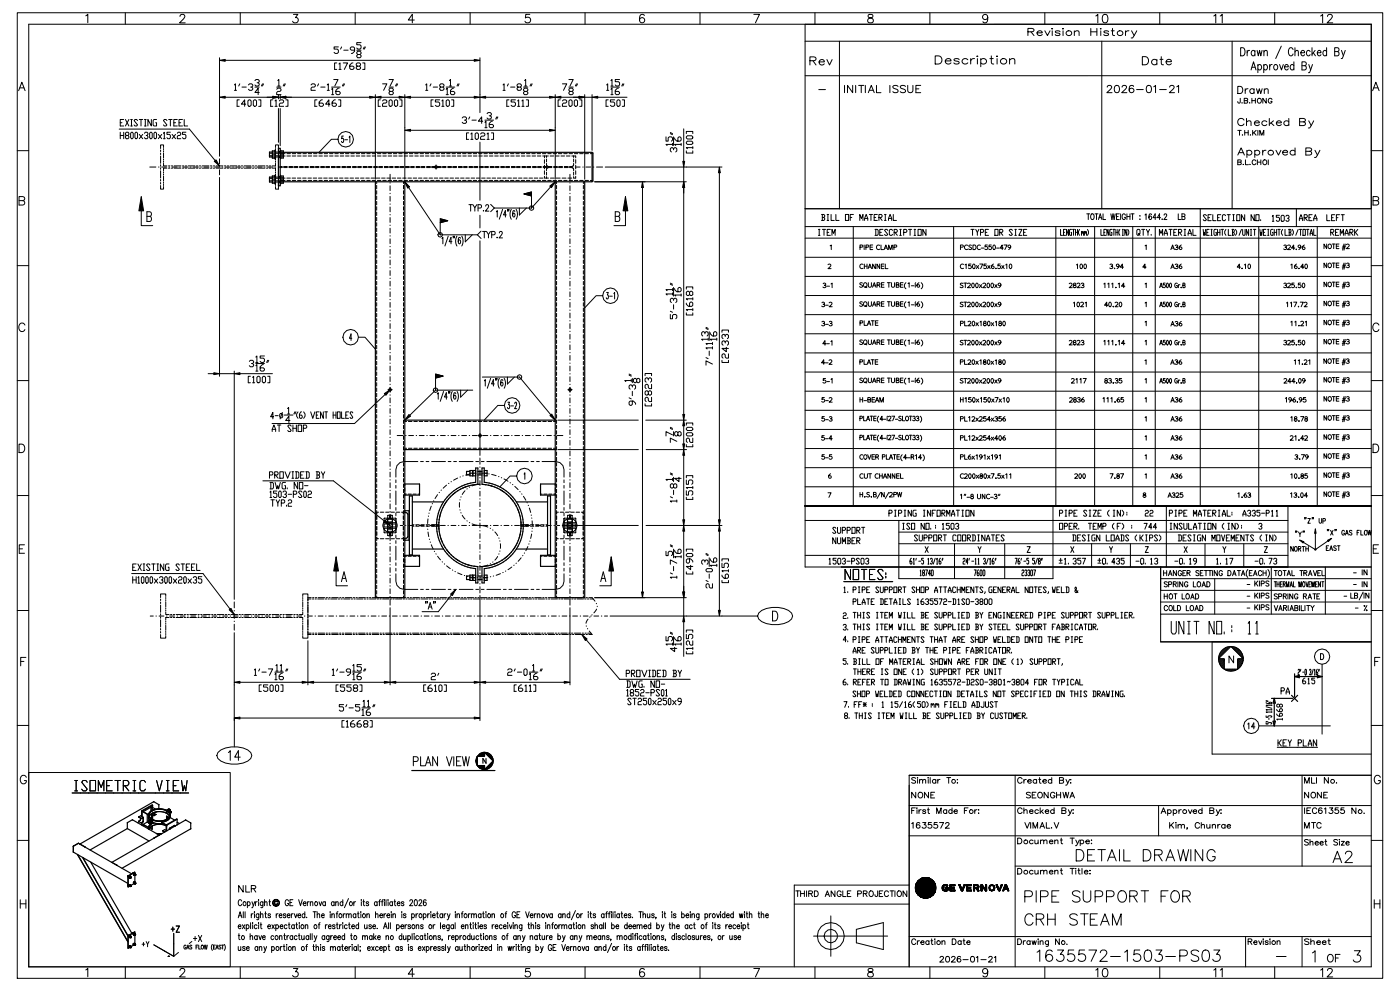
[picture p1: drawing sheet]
<svg xmlns="http://www.w3.org/2000/svg" width="297mm" height="210mm" viewBox="0 0 297 210" stroke-linecap="round" stroke-linejoin="round" font-family="sans-serif">
<g fill="none" stroke="#000" stroke-width=".21">
<path d="M3.7 2.7h289.3v204.6h-289.3zM4 19.2l.6-1.8 .7 1.8M4.2 18.6h.9M6.1 5.1h284.5v199.8h-284.5zM18.2 3.4l.4-.4v1.8M26.6 2.7v2.4M38.1 3.5l.4-.5 .6 .2a.56 .56 0 0 1-.2 .8l-.8 .8h1.2M46.5 12.2v20.9M47.7 12.8h52.8M49.7 18l.2-.2v1.3M49.7 19.1h.4M50.8 17.8l-.2 .4"/>
<path d="M50.9 2.7v2.4M51.3 18.5h.9M52.6 18l.3-.2h.4l.3 .2v.2l-.5 .3M53.3 18.5l.3 .2-.3 .4h-.4l-.3-.2M54 17.1l.3-.2h.4l.2 .4-.4 .2M54 18.5h.9M54.7 17.5l.2 .3-.2 .4h-.4l-.3-.2M54.9 19.6h-.9l.7-.9v1.4M55.6 17.8l-.2 .4M55.9 17.8l-.3 .4M58.6 18.9l.3-.2h.4l.3 .2-.3 .5h-.4l-.3 .2v.5h1M58.6 18.5h1"/>
<path d="M58.9 17.1l.2-.2v1.3M58.9 18.2h.4M60.2 17.8l-.2 .4M60.5 17.8l-.3 .4M62.2 3h.9l-.5 .7a.6 .6 0 0 1 .5 1 .6 .6 0 0 1-1.1-.2M65.9 18l.2-.2h.5l.2 .2-.2 .5h-.5l-.2 .2v.4h.9M67.5 17.8l-.2 .4M68 18.5h.9M69.3 18l.3-.2v1.3M69.3 19.1h.5M70.3 18.9l.2-.2v1.4M70.3 18.5h1.8"/>
<path d="M70.7 16.9h.9l-.6 1.3M71.4 13.3h-.5v1.4h.5M71.7 9.9h-.9v.5h.7l.2 .2v.5l-.2 .2h-.5l-.2-.2M71.8 13.6l.3-.3v1.4M71.8 14.7h.5M71.9 18.7h-.3l-.4 .4v.7l.2 .3h.5l.2-.5-.2-.2h-.7M72.4 9.9l-.2 .5M72.7 13.3h1l-.7 1.4M72.8 17.8l-.2 .4M72.9 10.6h.9M73 17.8l-.2 .4M74.8 13.3h-.2l-.5 .5v.7l.2 .2h.5l.2-.2-.2-.5h-.7"/>
<path d="M75.1 10.6h-.6l-.3-.2 .3-.5h.4l.2 .3v.7l-.4 .4h-.2M75.3 2.7v2.4M75.6 10.6h.9M75.7 14l-.2-.2 .2-.5h.5l.2 .3-.2 .4h-.5l-.2 .2 .2 .5h.5l.2-.2-.2-.5M75.8 11.5l-.2-.2 .2-.4h.5l.2 .2-.2 .4h-.5l-.2 .3 .2 .4h.5l.2-.2-.2-.5M76.5 9h-.9v.5h.7l.2 .2v.5l-.2 .2h-.5l-.2-.2M76.9 13.3h.4v1.4h-.4M77.2 9.9l-.2 .5M77.4 9.9l-.2 .5M81.1 17.8h.9l-.7 1.3M82.4 16.9h1l-.7 1.3M82.4 18.5h1"/>
<path d="M82.7 19.4l-.3-.3 .3-.4h.4l.3 .2-.3 .5h-.4l-.3 .2 .3 .5h.4l.3-.3-.3-.4M84 17.8l-.2 .4M84.3 17.8l-.3 .4M87.8 4.2h-1.3l.9-1.2v1.8M90.2 18l.2-.2v1.3M90.2 19.1h.5M91.3 17.8l-.2 .4M91.8 18.5h.9M93.4 18.5l-.2-.3 .2-.4h.5l.2 .2-.2 .5h-.5l-.2 .2 .2 .4h.5l.2-.2-.2-.4M94.6 18.9l.2-.2v1.4M94.6 18.5h1.8M95.2 17.1l.3-.2v1.3"/>
<path d="M95.2 18.2h.5M96.2 18.7h-.3l-.4 .4v.7l.2 .3h.5l.2-.5-.2-.2h-.7M97.1 17.8l-.3 .4M97.3 17.8l-.2 .4M99.6 2.7v2.4M101.7 12.2v11.7M106.6 18l.2-.2v1.3M106.6 19.1h.5M107.7 17.8l-.2 .4M108.2 18.5h.9M109.8 18.5l-.2-.3 .2-.4h.5l.2 .2-.2 .5h-.5l-.2 .2 .2 .4h.5l.2-.2-.2-.4M110.9 18.5h1"/>
<path d="M111.2 17.1l.2-.2v1.3M111.2 19.4l-.3-.3 .3-.4h.4l.3 .2-.3 .5h-.4l-.3 .2 .3 .5h.4l.3-.3-.3-.4M111.2 18.2h.4M112.3 3h-.9l-.1 .8a.63 .63 0 0 1 1 0 .63 .63 0 0 1-.1 1 .63 .63 0 0 1-.9-.3M112.6 17.8l-.3 .4M112.8 17.8l-.2 .4M119.2 17.8h.9l-.7 1.3M120.6 16.9h.9l-.7 1.3M120.6 18.5h.9M120.8 19.4l-.2-.3 .2-.4h.4l.3 .4-.3 .3h-.4l-.2 .4 .2 .3h.4l.3-.3-.3-.4M122.2 17.8l-.3 .4M122.4 17.8l-.2 .4"/>
<path d="M124 2.7v2.4M128.6 18l.2-.2v1.3M128.6 19.1h.4M129.5 17.1l.2-.2v1.3M129.5 18.9l.2-.2v1.4M129.5 18.5h1.8M129.5 18.2h.4M131.1 18.7h-.3l-.4 .4v.7l.2 .3h.5l.2-.3-.2-.4h-.7M131.3 16.9h-.9v.4h.7l.2 .2v.5l-.2 .2h-.5l-.2-.2M132 17.8l-.2 .4M132.2 17.8l-.2 .4M136.5 3.3a.52 .52 0 0 0-.7-.2 1.03 1.03 0 0 0 .3 1.7 .56 .56 0 0 0 .5-.5 .56 .56 0 0 0-.5-.6 .56 .56 0 0 0-.6 .5"/>
<path d="M148.3 2.7v2.4M159.7 3h1.2l-.8 1.8M170.6 5.1v115h120M171.6 12.9l1.1-.1 .2-.4-.4-.4h-.9v1.8M172.3 12.9l.6 .9M172.7 2.7v2.4M173.5 19h1.4M173.6 13.1h1.1a.59 .59 0 0 0-.8-.4 .59 .59 0 0 0-.3 .9 .59 .59 0 0 0 .9 .1l.2-.2M175.2 12.6l.6 1.2 .5-1.2M177.9 8.7v35.5M179 18.1v1.5M180.7 18.1v1.5l-1.1-1.5v1.5"/>
<path d="M181.3 18.1v1.5M182 18.1h1.1M182.5 18.1v1.5M183.4 18.1v1.5M184 19.6l.6-1.5 .7 1.5M184 3.1a.36 .36 0 0 0 .2 .6 .64 .64 0 0 1 .7 .3 .64 .64 0 0 1 0 .8h-.6a.52 .52 0 0 1-.4-.5 .52 .52 0 0 1 .5-.5l.3-.1a.36 .36 0 0 0 .2-.6zM184.2 19.1h.8M185.7 18.1v1.5h1M188.6 18.1v1.5M190.3 18.3a.64 .64 0 0 0-1.1 .2l1.1 .7v.2l-.4 .2-.7-.2M191.9 18.3a.64 .64 0 0 0-1.1 .2l1.1 .7v.2l-.4 .2-.7-.2M192.4 18.1v1.1a.56 .56 0 0 0 .5 .4 .56 .56 0 0 0 .6-.4v-1.1"/>
<path d="M194.1 18.8h.6M195.1 18.1h-1v1.5h1M197.1 2.7v2.4M198.2 11.8h.7a.87 .87 0 0 1 .7 .9 .87 .87 0 0 1-.7 .9h-.7zM200.3 12.9h1.2a.62 .62 0 0 0-.8-.5 .62 .62 0 0 0-.3 .9 .62 .62 0 0 0 .9 .2l.2-.2M203.3 12.7a.73 .73 0 0 0-1.2 0l.4 .2 .7 .2 .1 .2a.73 .73 0 0 1-1.2 0M205.1 12.7a.66 .66 0 0 0-1-.2 .66 .66 0 0 0 0 1 .66 .66 0 0 0 1-.2M205.7 12.4v1.2M206.5 12.4a.68 .68 0 0 0-.8 .5M207 11.9h.2zM207.1 12.4v1.2M207.8 12.7a.66 .66 0 0 1 1-.2 .66 .66 0 0 1 0 1 .66 .66 0 0 1-1-.2"/>
<path d="M207.8 12.4v1.7M209.3 3.6a.56 .56 0 0 1-.7 .5 .56 .56 0 0 1-.3-.9 .56 .56 0 0 1 .9 .1 1.25 1.25 0 0 1-.4 1.5h-.4l-.1-.2M209.8 12.4h.7M210.1 11.8v1.4l.1 .3 .4 .1M211.2 11.9h.2zM211.3 12.4v1.2M213.9 12.7a.78 .78 0 0 1 1.1-.2l.1 1.1M213.9 12.4v1.2M217.8 6.7h1.1l.2-.4-.4-.3h-.9v1.5M218.5 6.7l.6 .8M219.8 7h1.1a.56 .56 0 0 0-.8-.5 .56 .56 0 0 0-.3 .8 .56 .56 0 0 0 .9 .2l.2-.2M221.4 2.7v2.4"/>
<path d="M221.4 6.5l.6 1 .5-1M222.9 6.1h.2zM223 6.5v1M224.6 6.7l-.3-.2-.6 .1v.3l.8 .2 .1 .2-.3 .2h-.6l-.1-.2M225.2 6.1h.2zM225.3 6.5v1M227.7 6.8a.72 .72 0 0 1 .9-.2l.1 .9M227.7 6.5v1M231.2 6v1.5M231.2 6.7h1.2M232.2 3.4l.4-.4v1.8M232.4 6v1.5"/>
<path d="M233.2 6.1h.2zM233.3 6.5v1M233.5 8.7v35.5M233.8 3.1a.58 .58 0 0 1 .9 .3 .91 .91 0 0 1-.6 1.4 1.15 1.15 0 0 1-.3-1.7zM234.6 18.5l.4-.4h.3l.3 .3-.3 .5-.7 .7h1.1M234.9 6.7l-.3-.2-.6 .1v.3l.8 .2 .1 .2-.3 .2h-.6l-.1-.2M235.5 6.5h.6M235.8 6v1.2v.3h.4M236.4 18.2a.55 .55 0 0 1 .8 .2v.4a.67 .67 0 0 1-.6 .8 .94 .94 0 0 1-.2-1.4zM237.8 18.5l.3-.4h.3l.3 .3-.2 .5-.8 .7h1.1M238.5 6.5v1M239.3 6.5a.61 .61 0 0 0-.8 .5"/>
<path d="M239.8 6.5l.6 1M240.2 18.3v-.1a.55 .55 0 0 0-.8 .2 .87 .87 0 0 0 .4 1.2 .5 .5 0 0 0 .5-.4 .5 .5 0 0 0-.5-.6 .5 .5 0 0 0-.5 .5M240.9 19h1.4M240.9 6.5l-.8 1.5h-.4M242.1 12h.6a.89 .89 0 0 1 .7 .9 .89 .89 0 0 1-.7 .8h-.6zM243.1 18.2a.55 .55 0 0 1 .8 .2l.1 .4a.67 .67 0 0 1-.6 .8 .94 .94 0 0 1-.3-1.4zM244.5 18.4l.4-.3v1.5M245.2 12.8a.61 .61 0 0 0-1-.1 .61 .61 0 0 0 0 .9 .61 .61 0 0 0 1-.1M245.2 12.6v1.1M245.7 19h1.5M245.8 2.7v2.4M245.8 12.6h.7"/>
<path d="M246.1 12v1.4l.1 .2 .4 .1M247.1 13.1h1.1a.59 .59 0 0 0-.8-.4 .59 .59 0 0 0-.2 .8 .59 .59 0 0 0 .8 .1l.2-.1M247.9 18.5l.3-.4h.3l.3 .3-.2 .5-.8 .7h1.1M249.4 18.4l.4-.3v1.5M257.2 3.4l.4-.4v1.8M258.6 3.4l.4-.4v1.8M261.1 8.7v35.5M262.3 18.3h.5a.8 .8 0 0 1 .6 .8 .8 .8 0 0 1-.6 .7h-.5zM262.9 10.1a.92 .92 0 0 1 1 .6 .92 .92 0 0 1-.3 1.1h-.7zM263.9 18.8v1M264.3 10.7v1.1M264.5 18.8a.5 .5 0 0 0-.6 .4"/>
<path d="M264.8 10.7a.47 .47 0 0 0-.5 .5M265.1 14.8l.5-1.7 .6 1.7M265.3 14.2h.7M265.8 19a.5 .5 0 0 0-.8-.1 .5 .5 0 0 0 0 .8 .5 .5 0 0 0 .8-.1M265.8 18.8v1M265.9 10.9a.38 .38 0 0 0-.3-.2 .38 .38 0 0 0-.4 .2v.4a.46 .46 0 0 0 .5 .5l.2-.2M265.9 10.7v1.1M266.3 18.8l.3 1 .3-1 .3 1 .3-1M266.4 10.7l.3 1.1 .2-1.1 .3 1.1 .3-1.1M266.6 13.9a.38 .38 0 0 1 .3-.2 .38 .38 0 0 1 .4 .2l.1 .4a.47 .47 0 0 1-.6 .5l-.2-.2M266.6 13.7v1.7M267.8 13.9l.1-.1a.36 .36 0 0 1 .6 .1l.1 .4a.47 .47 0 0 1-.5 .5l-.3-.2"/>
<path d="M267.8 13.7v1.7M267.8 11l.4-.3 .3 .1 .1 1M267.8 10.7v1.1M267.9 19.1l.4-.3 .4 .1 .1 .9M267.9 18.8v1M269.1 13.7v1.1M269.6 13.7a.47 .47 0 0 0-.5 .5M270.1 13.8a.51 .51 0 0 1 .7 .5 .51 .51 0 0 1-.7 .4l-.2-.4zM270.1 2.7v2.4M271.2 13.7l.4 1.1 .4-1.1M271.5 9.8l-1.2 2.6M272.2 14.2h.8l-.1-.4a.36 .36 0 0 0-.6 .1l-.1 .4a.47 .47 0 0 0 .6 .5l.2-.2"/>
<path d="M274 10.5a.51 .51 0 0 0-.6-.4 .51 .51 0 0 0-.4 .7v.4a.51 .51 0 0 0 .4 .6 .51 .51 0 0 0 .6-.4M274.2 13.9a.38 .38 0 0 0-.4-.2 .38 .38 0 0 0-.3 .2l-.1 .4a.47 .47 0 0 0 .5 .5l.3-.2M274.2 13.1v1.7M274.4 11l.4-.3 .3 .1v1M274.4 10.1v1.7M275.7 11.2h.8l-.2-.4a.37 .37 0 0 0-.6 .1v.4a.46 .46 0 0 0 .5 .5l.3-.2M275.9 13.9h.6l.3 .2v.4l-.3 .3h-.6v-1.7h.6l.3 .2v.3l-.3 .3M277.4 13.7l.3 1.1M277.6 10.9a.38 .38 0 0 0-.3-.2 .38 .38 0 0 0-.4 .2v.4a.47 .47 0 0 0 .5 .5l.2-.2M278 10.1v1.7M278.1 13.7l-.5 1.6-.3 .1M278.3 11.2l.5 .6"/>
<path d="M278.7 10.7l-.7 .8M279.2 11.2h.7l-.1-.4a.52 .52 0 0 0-.6 .5 .52 .52 0 0 0 .6 .5l.1-.2M279.9 3.4l.4-.4v1.8M281.1 10.9a.38 .38 0 0 0-.3-.2 .38 .38 0 0 0-.4 .2l-.1 .4a.47 .47 0 0 0 .6 .5l.2-.2M281.1 10.1v1.7M281.3 3.5l.4-.5 .6 .2a.56 .56 0 0 1-.2 .8l-.9 .8h1.2M282.8 10.9h.6l.3 .2 .1 .4-.4 .3h-.6v-1.7h.6l.3 .2 .1 .3-.4 .3M284.3 10.7l.4 1.1M285.1 10.7l-.6 1.6-.3 .1M290.6 16h-120M290.6 8.7h-120M290.9 19.2l.7-1.8 .7 1.8"/>
<path d="M291.1 18.6h.9M3.7 31.9h2.4M25.3 27.4h14.8l5.5 6.6M25.5 28v1.4M25.5 28.7h.7M25.5 26h.4M26.2 25.3h-.7v1.4h.7M26.2 28v1.4M26.6 25.3l.7 1.4M26.8 28.7l-.2-.5 .2-.2h.3l.2 .5-.7 .4 .2 .5h.3l.2-.2-.2-.5M27.3 25.3l-.7 1.4M27.7 26.7h.3"/>
<path d="M27.7 25.3h.3M27.9 28l.3 .2v1l-.2 .2-.3-.2v-1zM27.9 25.3v1.4M28.8 28l.3 .2v1l-.1 .2-.4-.2v-1zM29.1 25.5l-.1-.2h-.4l-.2 .2 .7 1-.1 .2h-.4l-.2-.2M29.5 28.5l.7 .9M29.5 25.3h.7M29.9 25.3v1.4M30.2 28.5l-.7 .9M30.6 28.2l.2-.2h.4l.1 .2v.3l-.3 .2M30.6 26.7h.4M30.6 25.3h.4"/>
<path d="M30.8 25.3v1.4M31.2 28.7l.1 .2-.1 .5h-.4l-.2-.2M31.7 35.4h1.3M31.9 28l.4 .2v1l-.2 .2-.4-.2v-1zM32.1 25.3v1.4l-.8-1.4v1.4M32.8 28l.4 .2v1l-.2 .2-.4-.2v-1zM33.2 25.3h-.6l-.2 .2v1l.2 .2h.6v-.7h-.2M33.5 28.5l.8 .9M33.6 35.4h.1M34 39.3v.8h.7v-.6M34 36.2v1.5M34 33.1v1.5"/>
<path d="M34 31.8v.3M34 32.4v.3M34 34.9v.3M34 35.5v.4M34 38v.4M34 38.7v.3M34.3 35.4h1M34.3 28.5l-.8 .9M34.6 28.2l.2-.2v1.4M34.6 29.4h.4M34.7 37.3v1.1M34.7 31.3v-.6h-.7v.8"/>
<path d="M34.7 32.4v1.1M34.7 34.6v.6h.7M34.7 31.5v.2M34.7 31.9v.3M34.7 33.7v.2M34.7 34.2v.2M34.7 36.4v.2M34.7 36.9v.2M34.7 38.6v.2M34.7 39.1v.2M35.4 25.5l-.2-.2h-.4l-.2 .2 .8 1-.2 .2h-.4l-.2-.2M35.4 35.6h-.7v.6"/>
<path d="M35.7 35.6h.3M35.7 35.2h.3M35.7 25.3h.8M35.8 35.4h.1M36.1 28h-.7v.5h.5l.2 .2v.5l-.2 .2h-.3l-.2-.2M36.1 25.3v1.4M36.3 35.6h.3M36.3 35.2h.3M36.5 28.5l.7 .9M36.5 35.4h1M36.8 26h.4M36.9 35.6h1.5"/>
<path d="M36.9 35.2h1.5M37.2 28.5l-.7 .9M37.6 28.2l.2-.2h.3l.2 .2-.2 .5h-.3l-.2 .2v.5h.7M37.6 25.3h-.8v1.4h.8M37.9 26h.4M38.1 35.4h.1M38.7 35.6h.3M38.7 35.2h.3M38.7 25.3h-.8v1.4h.8M38.8 35.4h1M39 25.3v1.4h.8M39.3 35.6h.3"/>
<path d="M39.3 35.2h.3M39.4 28h-.7v.5h.5l.2 .2v.5l-.2 .2h-.3l-.2-.2M39.9 35.6h1.4M39.9 35.2h1.4M40.3 35.4h.1M41 35.4h1M41.6 35.6h.3M41.6 35.2h.3M42.2 35.6h.3M42.2 35.2h.3M42.6 35.4h.1M42.8 35.6h1.5"/>
<path d="M42.8 35.2h1.5M43.3 35.4h1M44.6 35.6h.3M44.6 35.2h.3M44.8 35.4h.1M45.2 35.6h.3M45.2 35.2h.3M45.8 35.6h1.4M45.8 35.2h1.4M46.5 35.3l-1 .1M46.5 33.7v1M46.5 36v1.1"/>
<path d="M46.5 37.6v42.1M47.1 35.4h.1M47.5 35.6h.4M47.5 35.2h.4M47.7 20.6h10.1M47.7 35.4h1.1M48.2 35.6h.3M48.2 35.2h.3M48.8 35.6h1.4M48.8 35.2h1.4M49.3 35.4h.1M50 35.4h1"/>
<path d="M50.5 35.6h.3M50.5 35.2h.3M50.7 21.2h-.5v1.3h.5M51.1 35.6h.3M51.1 35.2h.3M51.6 35.4h.1M51.7 35.6h1.5M51.7 35.2h1.5M52.1 22.1h-.9l.6-.9v1.3M52.2 35.4h1.1M52.8 21.2l.4 .2v.9l-.2 .2-.5-.2v-.9zM53.5 35.6h.3"/>
<path d="M53.5 35.2h.3M53.7 21.4l.2-.2 .5 .2v.9l-.3 .2-.4-.2zM53.8 35.4h.1M54.1 35.6h.3M54.1 35.2h.3M54.5 35.4h1M54.7 35.6h1.4M54.7 35.2h1.4M54.8 21.2h.5v1.3h-.5M56.1 35.4h.1M56.4 35.6h.3M56.4 35.2h.3"/>
<path d="M56.7 35.4h1.1M57.1 35.6h.3M57.1 35.2h.3M57.1 32.5h.6M57.1 38.3h.6M57.7 35.6h.7v.6M57.7 32.2h.6M57.7 32.9h.6M57.7 37.9h.6M57.7 38.6h.6M57.8 21.2h-.4v1.3h.4M58.3 32.1h.1"/>
<path d="M58.3 38.7h.1M58.3 21.4l.2-.2v1.3M58.3 22.5h.4M58.3 35.4h.1M58.4 37.3v1.1M58.4 34.6v.6h-.7M58.4 32.4v1.1M58.4 31.3v-.6h.6v.8M58.4 32.2h1M58.4 32.5h1M58.4 33.3h1M58.4 38.6h1"/>
<path d="M58.4 37.5h1M58.4 38.3h1M58.4 33h1M58.4 37.8h1M58.4 31.5v.2M58.4 31.9v.3M58.4 33.7v.2M58.4 34.2v.2M58.4 36.4v.2M58.4 36.9v.2M58.4 38.6v.2M58.4 39.1v.2"/>
<path d="M59 35.4h1M59 39.3v.8h-.6v-.6M59 33.1v1.5M59 36.2v1.5M59 31.8v.3h.5M59 37.7h.4M59 33.1h.4M59 38.4h.4M59 37.4h.4M59 33.4h.4M59 32.4h.4M59 20.1v.9"/>
<path d="M59 23v7.2M59 32.4v.3M59 34.9v.3M59 35.5v.4M59 38v.4M59 20.6h.4M59.2 21.4l.2-.2h.5l.2 .2-.2 .4h-.5l-.2 .3v.4h.9M59.4 37.7h1M59.4 33.1h1M59.4 35.3h.4M59.4 35.5h.4M59.4 32.3h.6"/>
<path d="M59.4 38.5h.6M59.4 32.6h1M59.4 38.2h1M59.4 37.1l.1 .3M59.4 38.7h.1M59.4 38.7h-.4v.3M59.4 20.1v.9M59.4 23v7.9M59.5 32.2h.5M59.5 32.9h.5M59.5 37.3h.5v.2M59.5 33.4l-.1 .3"/>
<path d="M59.5 37.9h.5M59.5 38.6h.5M60 33.3v.2h-.5M60.1 35.3h.8M60.1 35.5h.8M60.6 21.2h.4v1.3h-.4M60.6 35.4h.1M60.6 20.6h17.7M60.8 37.7h.7M60.8 33.1h.7M60.8 32.6h.7M60.8 38.2h.7"/>
<path d="M61.2 35.4h1.1M61.2 35.3h.8M61.2 35.5h.8M61.9 37.7h.7M61.9 32.6h.8M61.9 38.2h.8M61.9 33.1h.8M62.4 35.3h.7M62.4 35.5h.7M62.8 35.4h.1M63 37.7h.8M63.1 32.6h.7"/>
<path d="M63.1 38.2h.7M63.1 33.1h.7M63.5 35.4h1M63.5 35.3h.7M63.5 35.5h.7M64.1 37.7h.8M64.2 32.6h.7M64.2 38.2h.7M64.2 33.1h.7M64.6 35.3h.8M64.6 35.5h.8M65.1 35.4h.1"/>
<path d="M65.2 37.7h.8M65.3 32.6h.8M65.3 38.2h.8M65.3 33.1h.8M65.7 35.4h1M65.7 35.3h.8M65.7 35.5h.8M66.4 37.7h.7M66.4 32.6h.8M66.4 38.2h.8M66.4 33.1h.8M66.9 35.3h.7"/>
<path d="M66.9 35.5h.7M67.2 21.2h-.5v1.3h.5M67.3 35.4h.1M67.5 37.7h.7M67.6 32.6h.7M67.6 38.2h.7M67.6 33.1h.7M68 35.4h1M68 35.3h.7M68 35.5h.7M68.3 21.2h-.2l-.5 .4v.7l.3 .2h.4l.2-.4-.2-.3h-.7M68.6 37.7h.7"/>
<path d="M68.7 32.6h.7M68.7 38.2h.7M68.7 33.1h.8M69.1 35.3h.7M69.1 35.5h.7M69.6 35.4h.1M69.7 37.7h.8M69.8 32.6h.8M69.8 38.2h.8M69.8 33.1h.8M69.9 22.1h-.9l.7-.9v1.3M70.2 35.3h.8"/>
<path d="M70.2 35.5h.8M70.2 35.4h1M70.3 20.1h.4M70.8 37.7h.8M70.9 32.6h.8M70.9 38.2h.8M71 33.1h.7M71.1 21.2h-.3l-.4 .4v.7l.2 .2h.5l.2-.4-.2-.3h-.7M71.3 35.3h.8M71.3 35.5h.8M71.6 29.5h-1.4l-2.6 2.8M71.8 21.2h.4v1.3h-.4"/>
<path d="M71.8 35.4h.1M71.9 37.7h.8M72.1 32.6h.7M72.1 38.2h.7M72.1 33.1h.7M72.5 35.3h.7M72.5 35.5h.7M72.5 35.4h1M72.8 28.8h-.4v.6a.44 .44 0 0 1 .5 .3 .44 .44 0 0 1-.3 .5l-.2-.3M73.1 37.7h.7M73.1 29.6h.6M73.2 32.6h.8"/>
<path d="M73.2 38.2h.8M73.2 33.1h.8M73.6 35.3h.7M73.6 35.5h.7M74 29.1l.1-.3v1.4M74.1 35.4h.1M74.2 37.7h.7M74.3 32.6h.8M74.3 38.2h.8M74.3 33.1h.8M74.7 35.3h.8M74.7 35.5h.8"/>
<path d="M74.7 35.4h1M75.3 37.7h.7M75.5 32.6h.7M75.5 38.2h.7M75.5 33.1h.7M75.8 35.3h.8M75.8 35.5h.8M76.3 35.4h.1M76.4 37.7h.7M76.6 32.6h.7M76.6 38.2h.7M76.6 33.1h.8"/>
<path d="M77 35.3h.7M77 35.5h.7M77 35.4h1M77.5 37.7h.8M77.7 32.6h.8M77.7 38.2h.8M77.7 33.1h.8M78.1 35.3h.7M78.1 35.5h.7M78.5 35.4h.2M78.6 37.7h.8M78.8 32.6h.8"/>
<path d="M78.8 38.2h.8M78.9 33.1h.7M79.2 35.3h.7M79.2 35.5h.7M79.2 35.4h1M79.5 20.1v17.9M79.8 37.7h.7M79.8 39.3v.7M79.8 38.5v.4M80 32.6h.7M80 38.2h.7M80 33.1h.7"/>
<path d="M80.3 35.3h.8M80.3 35.5h.8M80.6 21.2h-.4v1.3h.4M80.8 20.6h3.8M80.8 35.4h.1M80.9 37.7h.7M81.1 21.4l.2-.2h.5l.2 .2-.2 .4h-.5l-.2 .3v.4h.9M81.1 32.6h.8M81.1 38.2h.8M81.1 33.1h.8M81.4 35.3h.8M81.4 35.5h.8"/>
<path d="M81.5 35.4h1M82 37.7h.7M82.2 32.6h.8M82.2 38.2h.8M82.3 33.1h.7M82.6 35.3h.7M82.6 35.5h.7M82.7 21.2l.4 .2v.9l-.2 .2-.5-.2v-.9zM82.7 36.9v1.2M82.7 38.7v.1M82.7 39.4v1M83 35.4h.1"/>
<path d="M83.1 37.7h.7M83.4 32.6h.7M83.4 38.2h.7M83.4 33.1h.7M83.6 21.4l.2-.2 .5 .2v.9l-.3 .2-.4-.2zM83.7 35.3h.7M83.7 35.5h.7M83.7 35.4h1M84.2 37.7h.8M84.5 32.6h.7M84.5 38.2h.7M84.5 33.1h.8"/>
<path d="M84.7 21.2h.5v1.3h-.5M84.8 35.3h.8M84.8 35.5h.8M85.3 35.4h.1M85.3 37.7h.8M85.5 39.3v.7M85.5 38.5v.4M85.6 32.6h.8M85.6 38.2h.8M85.6 33.1h.8M85.8 20.1v17.9M85.9 35.3h.8"/>
<path d="M85.9 35.5h.8M86 35.4h1M86.4 37.7h.8M86.6 39.7l6.7 10.1M86.7 32.6h.8M86.7 38.2h.8M86.8 33.1h.7M87 27.6h29.5M87 20.6h13.5M87 35.3h.8M87 35.5h.8M87.5 35.4h.1"/>
<path d="M87.6 37.7h.7M87.9 32.6h.7M87.9 38.2h.7M87.9 33.1h.8M88.2 35.3h.7M88.2 35.5h.7M88.2 35.4h1M88.7 37.7h.7M89 32.6h.8M89 38.2h.8M89 33.1h.8M89.3 35.3h.7"/>
<path d="M89.3 35.5h.7M89.8 35.4h.1M89.8 37.7h.7M90.1 32.6h.8M90.1 38.2h.8M90.2 33.1h.7M90.4 35.3h.8M90.4 35.5h.8M90.5 35.4h1M90.9 37.7h.8M91.3 32.6h.7M91.3 38.2h.7"/>
<path d="M91.3 33.1h.7M91.5 35.3h.8M91.5 35.5h.8M91.8 21.2h-.5v1.3h.5M91.9 35.4h1.8M92 37.7h.8M92.3 35.2l-.2 .2 .2 .2M92.4 32.6h.7M92.4 38.2h.7M92.4 34.9v1M92.4 33.1h.8M92.5 35.2l.2 .2-.2 .2"/>
<path d="M92.7 35.3h.7M92.7 35.5h.7M93.1 37.7h.8M93.2 21.2h-.9v.4h.6l.3 .2v.5l-.3 .2h-.4l-.2-.2M93.5 32.6h.8M93.5 38.2h.8M93.5 33.1h.8M93.6 21.4l.3-.2v1.3M93.6 22.5h.5M93.8 35.3h.7M93.8 35.5h.7M94.3 37.7h.7"/>
<path d="M94.3 35.4h.1M94.6 21.4l.2-.2 .4 .2v.9l-.2 .2-.4-.2zM94.6 20.1h.4M94.6 32.6h.8M94.6 38.2h.8M94.7 33.1h.7M94.9 35.3h.7M94.9 35.5h.7M94.9 35.4h1.1M95.4 37.7h.7M95.7 21.2h.5v1.3h-.5M95.8 32.6h.7"/>
<path d="M95.8 38.2h.7M95.8 33.1h.8M96 35.3h.8M96 35.5h.8M96.5 37.7h.7M96.5 35.4h.1M96.9 32.6h.7M96.9 38.2h.7M96.9 33.1h.8M97.1 35.3h.8M97.1 35.5h.8M97.2 35.4h1"/>
<path d="M97.6 37.7h.7M98 25l.2-.2h.4l.3 .2-.3 .5h-.2M98 32.6h.8M98 38.2h.8M98.1 33.1h.7M98.3 35.3h.7M98.3 35.5h.7M98.6 25.5l.3 .2-.3 .4h-.4l-.2-.2M98.7 37.7h.8M98.8 35.4h.1M99.1 32.6h.8M99.1 38.2h.8"/>
<path d="M99.2 33.1h.7M99.3 28.2h-.4v1.3h.4M99.4 35.3h.7M99.4 35.5h.7M99.4 35.4h1.1M99.6 24.8l-.3 .4M99.8 28.4l.2-.2v1.3M99.8 29.5h.4M99.8 37.7h.8M100 25.5h.9M100.3 32.6h.7M100.3 38.2h.7"/>
<path d="M100.3 33.1h.8M100.5 35.3h.8M100.5 35.5h.8M100.9 28.2l.5 .2v.9l-.2 .2-.5-.2v-.9zM100.9 37.7h.8M101 35.4h.1M101.4 32.6h.8M101.4 38.2h.8M101.5 33.1h.7M101.6 35.3h.8M101.6 35.5h.8M101.7 35.4h1"/>
<path d="M101.7 30.1v12.3M101.8 28.4l.3-.2h.4l.3 .2-.3 .4h-.4l-.3 .3v.4h1M102.1 37.7h.7M102.3 25.7h-.9l.7-.9v1.3M102.5 32.6h.8M102.5 38.2h.8M102.6 33.1h.7M102.8 35.3h.7M102.8 35.5h.7M102.8 25.9l.2-.2v1.4M102.8 25.5h1.8M102.8 27.1h.4"/>
<path d="M102.9 20.6h13.6M103.2 37.7h.7M103.2 24.1l.2-.2h.5l.2 .4-.4 .2M103.2 28.4l.2-.2v1.3M103.2 29.5h.5M103.3 35.4h.1M103.7 32.6h.7M103.7 38.2h.7M103.7 33.1h.8M103.9 35.3h.7M103.9 35.5h.7M103.9 24.5l.2 .3-.2 .4h-.5l-.2-.2"/>
<path d="M103.9 35.4h1.1M104.1 28.2h.5v1.3h-.5M104.3 37.7h.7M104.4 25.7h-.3l-.4 .4v.7l.2 .3h.5l.2-.3-.2-.4h-.7M104.8 32.6h.7M104.8 38.2h.7M104.8 33.1h.8M105 35.3h.7M105 35.5h.7M105.3 24.8l-.3 .4M105.4 37.7h.8M105.5 24.8l-.2 .4"/>
<path d="M105.5 35.4h.1M105.9 32.6h.8M105.9 38.2h.8M106 33.1h.7M106.1 35.3h.8M106.1 35.5h.8M106.2 35.4h1M106.5 37.7h.8M107 32.6h.8M107 38.2h.8M107.1 33.1h.8M107.2 35.3h.8"/>
<path d="M107.2 35.5h.8M107.6 37.7h.8M107.8 35.4h.1M107.9 21.2h-.5v1.3h.5M108.2 32.6h.7M108.2 38.2h.7M108.2 33.1h.8M108.4 35.3h.7M108.4 35.5h.7M108.4 35.4h1.1M108.8 37.7h.7M109.2 21.2h-.9v.4h.7l.2 .2v.5l-.2 .2h-.5l-.2-.2"/>
<path d="M109.3 32.6h.8M109.3 38.2h.8M109.4 33.1h.7M109.5 35.3h.7M109.5 35.5h.7M109.7 21.4l.2-.2v1.3M109.7 22.5h.4M109.9 37.7h.7M110 35.4h.1M110.4 32.6h.8M110.4 38.2h.8M110.5 33.1h.7"/>
<path d="M110.6 21.4l.2-.2v1.3M110.6 22.5h.5M110.6 35.3h.8M110.6 35.5h.8M110.7 35.4h1M111 37.7h.7M111.5 21.2h.5v1.3h-.5M111.6 32.6h.7M111.6 38.2h.7M111.6 33.1h.8M111.7 35.3h.8M111.7 35.5h.8"/>
<path d="M112.1 37.7h.7M112.3 35.4h.1M112.7 32.6h.7M112.7 38.2h.7M112.7 33.1h.8M112.9 35.3h.7M112.9 35.5h.7M112.9 35.4h1M113.2 37.7h.8M113.8 32.6h.8M113.8 38.2h.8M113.9 33.1h.7"/>
<path d="M114 35.3h.7M114 35.5h.7M114.3 37.7h.8M114.5 35.4h.1M114.9 32.6h.8M114.9 38.2h.8M115 33.1h1.2M115.1 35.3h.7M115.1 35.5h.7M115.2 35.4h1M115.4 36.2v.8M115.4 35v.8"/>
<path d="M115.4 33.8v.8M115.4 33.1v.3M115.4 37.3v.4M115.5 37.7h.7M115.8 33.7v.6M115.8 36.5v.6M115.8 33.1v.3M115.8 34.6l.1 .5 .4 .2M115.8 37.4v.3M116.1 32.6h.7M116.1 38.2h.7M116.2 35.3h.8"/>
<path d="M116.2 35.5h.8M116.3 35.5l-.4 .1-.1 .6M116.6 33.1h.8M116.6 37.7h.9M116.7 39.6l-4.1 4.5M116.8 35.4h.1M117.2 32.6h.8M117.2 38.2h.8M117.3 35.3h.8M117.3 35.5h.8M117.4 35.4h1M117.7 20.1v17.9"/>
<path d="M117.7 33.1h.8M117.9 37.7h.8M117.9 39.3v.7M117.9 38.5v.4M118.3 32.6h.8M118.3 38.2h.8M118.5 35.3h.7M118.5 35.5h.7M118.7 21.2h-.4v1.3h.4M118.9 20.6h3.8M118.9 33.1h.7M119 35.4h.1"/>
<path d="M119.1 37.7h.8M119.2 21.4l.2-.2h.5l.2 .2-.2 .4h-.5l-.2 .3v.4h.9M119.5 32.6h.7M119.5 38.2h.7M119.6 35.3h.7M119.6 35.5h.7M119.7 35.4h1M120 33.1h.8M120.4 37.7h.8M120.6 21.4l.2-.2 .4 .2v.9l-.2 .2-.4-.2zM120.6 32.6h.7M120.6 38.2h.7"/>
<path d="M120.7 35.5l.8 .1 .1 .6M120.8 36.9v1.2M120.8 38.7v.1M120.8 39.4v1M121.2 33.1h.8v.3M121.3 35.4h.1M121.6 33.7v.6M121.6 36.5v.6M121.6 34.6l-.1 .5-.8 .2M121.6 33.1v.3M121.6 37.4v.3M121.7 32.6h.8"/>
<path d="M121.7 38.2h.8M121.9 35.4h1M121.9 21.2l.5 .2v.9l-.2 .2-.5-.2v-.9zM122 33.8v.8M122 35v.8M122 36.2v.8M122 37.3v.4h-.4M122.8 32.6h.8M122.8 38.2h.8M122.8 21.2h.5v1.3h-.5M123.5 35.4h.1M123.6 39.3v.7"/>
<path d="M123.6 38.5v.4M123.9 20.6h1.6M123.9 20.1v17.9M124 32.6h.7M124 38.2h.7M124.2 35.4h1M125.1 32.6h.4M125.1 38.2h.4M125.5 20.1v11.8M125.7 35.4h.1M126 38.5h19.4M126.4 35.4h1.3"/>
<path d="M126.7 20.6h6.2M128.3 35.4h24.7M128.9 21.2h-.5v1.3h.5M129.5 20.1h.4M130.3 21.2h-.9v.4h.6l.3 .2v.5l-.3 .2h-.4l-.2-.2M130.7 21.4l.3-.2 .4 .2v.9l-.2 .2-.5-.2zM131.9 21.2h.4v1.3h-.4M136.2 39.7v85.7M141.1 29v.9h.5v-.7l.2-.2h.5l.2 .2v.5l-.2 .2M142.1 28.3l.4 .2M142.1 28.1l.4 .2M142.5 30.6h-1.4l.3 .2"/>
<path d="M142.5 30.4v.4M142.7 31.7l-.2-.4-.4 .2v.5l.2 .2M142.7 31.5l.3-.2 .4 .2v.5l-.2 .2M142.7 29v1.8M143 29.2v.3l.4 .4h.7l.2-.2v-.5l-.2-.2-.4 .2v.7M144.3 30.6h-1.3l.2 .2M144.3 30.4v.4M144.9 27.3v6.9M144.9 35.4v3.1M144.9 39.7v48.1M145.4 32v.4h1.4v-.4M145.4 30.1l.3-.2h.9l.2 .5-.2 .2h-.9z"/>
<path d="M145.4 29l.3-.2h.9l.2 .4-.2 .3h-.9zM145.4 28.3v-.4h1.4v.4M146.8 31.3h-1.4l.3 .2M146.8 31.1v.4M152.4 36.6v73.5M262.3 32.9l.7-1.6 .7 1.6M262.3 34.4l.7 .1v.2l-.2 .2h-.5v-1l.7 .1v.3l-.2 .1M262.3 27.6h.7M262.6 32.3h.9M262.7 27.6v1.1M262.8 20.8v1h-.4l-.1-.3M263.2 21.8h.1"/>
<path d="M263.3 28.6h.1M263.5 34.8v.1M263.6 25.5a.73 .73 0 0 0-1.1-.2 .73 .73 0 0 0 0 1.1 .73 .73 0 0 0 1.1-.1M263.7 21.3l.7 .1v.3l-.3 .2h-.4v-1.1l.7 .1v.2l-.3 .2M263.8 27.6v1.1M263.8 28.1h.7M263.9 33.9v1h.7M264.2 25.9a.66 .66 0 0 1 .8-.2l.1 .9M264.2 25.1v1.5M264.2 32.1a.57 .57 0 0 1 .9-.2 .57 .57 0 0 1 0 .9 .57 .57 0 0 1-.9-.2M264.2 31.8v1.6M264.5 27.6v1.1"/>
<path d="M264.8 21.8h.1M264.9 34.8v.1M265 28.6h.1M265.3 20.8v1.1M265.3 21.3h.7M265.5 27.6v1.1M265.7 28.1l.5 .6M265.8 26h1.1a.54 .54 0 0 0-.7-.4 .54 .54 0 0 0-.3 .8 .54 .54 0 0 0 .8 .1l.2-.1M265.9 32.1a.57 .57 0 0 1 .9-.2 .57 .57 0 0 1 0 .9 .57 .57 0 0 1-.9-.2M265.9 31.8v1.6M266 20.8v1.1M266.1 34.1a.44 .44 0 0 0-.5-.2 .44 .44 0 0 0-.2 .6 .41 .41 0 0 0 .3 .4 .41 .41 0 0 0 .4-.2"/>
<path d="M266.2 27.6l-.7 .7M266.5 33.9v1M266.5 34.4h.7M266.6 27.6v1.1M267 28.7v-1.1l.4 1.1 .4-1.1v1.1M267.2 33.9v1M267.6 31.8v1.1M268.3 31.8a.58 .58 0 0 0-.7 .5M268.3 20.8v1.1l-.7-1.1v1.1M268.5 25.8a.57 .57 0 0 0-.9-.1 .57 .57 0 0 0 0 .8 .57 .57 0 0 0 .9-.1M268.8 33.9v1M269 25.1v1.5"/>
<path d="M269.3 26l.7 .6M269.6 21.1a.44 .44 0 0 0-.6-.2 .44 .44 0 0 0-.2 .6 .39 .39 0 0 0 .4 .4 .39 .39 0 0 0 .4-.4h-.3M269.9 25.6l-.9 .7M270.4 31.8l.5 1.1 .6-1.1M270.5 26h1a.54 .54 0 0 0-.7-.4 .54 .54 0 0 0-.3 .8 .54 .54 0 0 0 .9 .1l.1-.1M271.8 32.3h1.1a.54 .54 0 0 0-.8-.4 .54 .54 0 0 0-.2 .8 .54 .54 0 0 0 .8 .1l.2-.2M273.1 25.8a.57 .57 0 0 0-.8-.1 .57 .57 0 0 0 0 .8 .57 .57 0 0 0 .8-.1M273.1 25.1v1.5M274.4 32.1a.57 .57 0 0 0-.8-.2 .57 .57 0 0 0 0 .9 .57 .57 0 0 0 .8-.2M274.4 31.3v1.6M275.4 25.8l1.2 .2v.3l-.4 .3h-.8v-1.5l1.2 .1v.5l-.4 .1M276.7 32.1l1.2 .1 .1 .4-.5 .3h-.8v-1.6l1.2 .2v.4l-.4 .2"/>
<path d="M277.3 25.6l.6 1M278.4 25.6l-.8 1.4-.3 .1M278.7 31.8l.5 1.1M279.7 31.8l-.8 1.5-.3 .1M290.6 31.9h2.4M3.7 56.3h2.4M4 42.5h.8a.47 .47 0 0 1 .5 .5 .47 .47 0 0 1-.5 .5h-.8v-1.8h.8l.3 .1 .1 .4-.4 .3M29.9 44.7v3.1h2.5M31.1 45.9h.6a.58 .58 0 0 1 .4 .5 .58 .58 0 0 1-.4 .5h-.6v-2h.6l.3 .2v.6l-.3 .2M79.8 59.6v.8M79.8 58.5v.7M79.8 57.3v.8"/>
<path d="M79.8 56.2v.8M79.8 55.1v.7M79.8 54v.7M79.8 52.8v.8M79.8 51.7v.8M79.8 50.6v.7M79.8 49.4v.8M79.8 48.3v.8M79.8 47.2v.7M79.8 46.1v.7M79.8 44.9v.8M79.8 43.8v.7"/>
<path d="M79.8 42.7v.7M79.8 41.5v.8M79.8 40.4v.8M82.7 41v.1M82.7 41.6v1M82.7 43.2v.1M82.7 43.9v1M82.7 45.4v.1M82.7 46.1v1M82.7 47.7v.1M82.7 48.4v1M82.7 49.9v.1"/>
<path d="M82.7 50.6v1M82.7 52.2v.1M82.7 52.9v1M82.7 54.4v.1M82.7 55.1v1M82.7 56.7v.1M82.7 57.3v1.1M82.7 58.9v.1M82.7 59.6v1M85.5 59.6v.8M85.5 58.5v.7M85.5 57.3v.8"/>
<path d="M85.5 56.2v.8M85.5 55.1v.7M85.5 54v.7M85.5 52.8v.8M85.5 51.7v.8M85.5 50.6v.7M85.5 49.4v.8M85.5 48.3v.8M85.5 47.2v.7M85.5 46.1v.7M85.5 44.9v.8M85.5 43.8v.7"/>
<path d="M85.5 42.7v.7M85.5 41.5v.8M85.5 40.4v.8M93.3 46.4l1.6 .4-1.6 .4v2.6M93.3 49.8h7.9M93.7 50.6l.2-.3v1.4M95 50l-.7 2.1M95.8 51.2h-.6l.4-.9v1.4M96.1 50.1l-.1 .3M96.3 50.1l-.1 .3M96.8 50a2.1 2.1 0 0 0 0 2.1M97.6 50.5l-.2-.2a.94 .94 0 0 0 0 1.4 .41 .41 0 0 0 .2-.5 .41 .41 0 0 0-.4-.3l-.1 .3"/>
<path d="M97.9 50a2.1 2.1 0 0 1 0 2.1M98.6 49.8v1.4l1.5-1.4M99.4 43.4h.7M99.7 43.4v1.3M100.2 43.4l.4 .6v.7M101 43.4l-.4 .6M101.2 49.8l.7 .7M101.3 44.1l.6-.1v-.6h-.6v1.3M101.7 45.6v2.7M101.7 51v45.5M101.9 49l-.7 .8M102.3 49h.7"/>
<path d="M102.5 44.6v.1zM102.6 49v1.4M102.9 43.7l.2-.3h.4l.1 .2-.2 .5-.5 .6h.7M103.1 49l.4 .7v.7M103.9 49l-.4 .7M104 43.3l.8 .8M104.2 49.8l.6-.1v-.6l-.6-.1v1.4M104.8 44.1l-.8 .8M104.8 44.1h7.8M105.2 44.9l.2-.3v1.4M105.3 50.3v.1zM105.8 49.4l.2-.4 .3 .1 .1 .2-.6 1.1h.7"/>
<path d="M106.5 44.4l-.7 2.1M107.3 45.5h-.6l.4-.9v1.4M107.6 44.4l-.1 .4M107.8 44.4v.4M108.4 44.4a2.1 2.1 0 0 0 0 2.1M109.1 44.8l-.2-.2a.94 .94 0 0 0 0 1.4 .41 .41 0 0 0 .2-.5 .41 .41 0 0 0-.3-.3l-.2 .3M109.4 44.4a2.1 2.1 0 0 1 0 2.1M110.1 44.1v1.5l1.5-1.5M112.6 40.7l-1.6 .4 1.6 .4v2.6M117.9 59.6v.8M117.9 58.5v.7M117.9 57.3v.8"/>
<path d="M117.9 56.2v.8M117.9 55.1v.7M117.9 54v.7M117.9 52.8v.8M117.9 51.7v.8M117.9 50.6v.7M117.9 49.4v.8M117.9 48.3v.8M117.9 47.2v.7M117.9 46.1v.7M117.9 44.9v.8M117.9 43.8v.7"/>
<path d="M117.9 42.7v.7M117.9 41.5v.8M117.9 40.4v.8M120.8 41v.1M120.8 41.6v1M120.8 43.2v.1M120.8 43.9v1M120.8 45.4v.1M120.8 46.1v1M120.8 47.7v.1M120.8 48.4v1M120.8 49.9v.1"/>
<path d="M120.8 50.6v1M120.8 52.2v.1M120.8 52.9v1M120.8 54.4v.1M120.8 55.1v1M120.8 56.7v.1M120.8 57.3v1.1M120.8 58.9v.1M120.8 59.6v1M123.6 59.6v.8M123.6 58.5v.7M123.6 57.3v.8"/>
<path d="M123.6 56.2v.8M123.6 55.1v.7M123.6 54v.7M123.6 52.8v.8M123.6 51.7v.8M123.6 50.6v.7M123.6 49.4v.8M123.6 48.3v.8M123.6 47.2v.7M123.6 46.1v.7M123.6 44.9v.8M123.6 43.8v.7"/>
<path d="M123.6 42.7v.7M123.6 41.5v.8M123.6 40.4v.8M130.4 45.9h.6a.58 .58 0 0 1 .4 .5 .58 .58 0 0 1-.4 .5h-.6v-2h.6l.3 .2v.6l-.3 .2M132.5 44.7v3.1h-2.4M142.1 60l.4 .2M170.6 48h120M170.6 50.5h120M170.6 54.5h120M170.6 58.6h120M173.4 48.6h.4M173.4 49.9h.4"/>
<path d="M173.6 48.6v1.3M174.1 45.4h.5l.2 .3-.2 .4M174.3 46.1h.3l.2 .4-.2 .2h-.5M174.3 45.4v1.3M174.3 48.6h.7M174.6 48.6v1.3M175.3 45.4h.3M175.3 46.7h.3M175.3 49.2h.3M175.4 45.4v1.3M175.5 56.1a.33 .33 0 0 1 .5-.1 .33 .33 0 0 1-.1 .6l-.4 .3h.6M175.9 52.1l.3-.2v1"/>
<path d="M176 48.6h-.7v1.3h.7M176.1 45.4v1.3h.7M176.3 49.9v-1.3l.3 .8 .4-.8v1.3M177.1 45.4v1.3h.7M179.2 45.4h.6v1.3h-.6zM180.2 46.1h.3M180.8 48v59.2M180.9 45.4h-.7v1.3M182.2 46.7v-1.3l.3 .9 .4-.9v1.3M182.2 52.4l.6-.1v-.3l-.6-.1v1M182.8 60a.26 .26 0 0 0-.5 0 .26 .26 0 0 0 .2 .4 .3 .3 0 0 1 .2 .5 .3 .3 0 0 1-.5-.2M182.9 56a.46 .46 0 0 0-.7 .4 .46 .46 0 0 0 .7 .4"/>
<path d="M183.1 51.9v1M183.2 56v.9M183.2 56.4h.5M183.2 46.7v-.4l.4-.9 .3 .9v.4M183.2 46.3h.7M183.5 52.4h.5l.1-.4-.6-.1v1M183.7 56v.9M184 56.9l.3-.9 .4 .9M184 59.9v.7a.33 .33 0 0 0 .3 .3 .33 .33 0 0 0 .4-.3v-.7M184.1 56.6h.5M184.2 45.4h.7M184.4 52.4h.5"/>
<path d="M184.6 45.4v1.3M185 51.9h-.6v1h.6M185.2 46.1h.4M185.4 48.6h.5l.2 .2v.9l-.2 .2h-.5M185.5 56v.9l-.6-.9v.9M185.6 48.6v1.3M185.9 45.4h-.7v1.3h.7M186.3 46.1h.5l.1-.2-.1-.5h-.5v1.3M186.4 56v.9l-.5-.9v.9M186.4 52a.46 .46 0 0 0-.7 .4 .46 .46 0 0 0 .7 .4M186.4 46.1l.5 .6M186.4 49.2h.4"/>
<path d="M186.7 51.9v1h.6M186.8 56.4h.5M187.1 48.6h-.7v1.3h.7M187.3 56h-.5v.9h.5M187.3 59.9h-.5v1h.5M187.4 52.9l.3-1 .4 1M187.4 45.4h.4M187.4 46.7h.4M187.5 52.6h.5M187.6 56v.9h.6M187.6 45.4v1.3M188 59.9h.7"/>
<path d="M188.1 48.8l-.1-.2h-.4l-.1 .2 .6 .9-.1 .2h-.4l-.1-.2M188.3 46.7v-.4l.3-.9 .4 .9v.4M188.3 46.3h.7M188.3 52.9v-1l.4 1 .4-1v1M188.4 59.9v1M188.9 59.9v.7a.33 .33 0 0 0 .3 .3 .33 .33 0 0 0 .4-.3v-.7M189.1 48.8l-.1-.2h-.4l-.1 .2v.9l.1 .2h.4l.1-.2M189.3 45.4v1.3h.7M189.4 52.4l.6-.1v-.3l-.6-.1v1M189.5 49.2h.5l.2-.2-.2-.4h-.5v1.3M189.6 49.2l.6 .7M190.7 48.6h.3"/>
<path d="M190.7 49.9h.3M190.8 48.6v1.3M191.4 59.9h-.6v1h.6M191.5 49.2h.5l.2-.2-.2-.4h-.5v1.3M192 59.9l-.3 .6v.3l.3 .4M192.5 48.6h.7M192.9 48.6v1.3M193.7 48.6h.3M193.7 49.9h.3M193.9 48.6v1.3M194.1 59.9l-.2 .2M194.5 48.6h.7v1.3h-.7z"/>
<path d="M194.8 59.9a.47 .47 0 0 0-.5 .5 .47 .47 0 0 0 .4 .4 .29 .29 0 0 0 .1-.4 .29 .29 0 0 0-.5 .1M195.2 59.9l.3 .6v.3l-.3 .4M196.2 48.6v1.3l-.6-1.3v1.3M202.1 48v59.2M203.5 52.4h.5l.1-.4-.6-.1v1M204.2 56a.46 .46 0 0 0-.7 .4 .46 .46 0 0 0 .7 .4M204.2 60h.7M204.5 56.1l.2-.1v.9M204.6 60v1M205.1 52a.46 .46 0 0 0-.7 .4 .46 .46 0 0 0 .7 .4M205.8 48.6h.6M205.8 56h-.5v.4a.35 .35 0 0 1 .5 0 .35 .35 0 0 1-.1 .5 .35 .35 0 0 1-.5-.1"/>
<path d="M205.9 52a.26 .26 0 0 0-.5 0 .26 .26 0 0 0 .2 .4 .3 .3 0 0 1 .2 .5 .3 .3 0 0 1-.5-.2M206.1 48.6v1.3M206.2 51.9h.3a.53 .53 0 0 1 .3 .5 .53 .53 0 0 1-.3 .5h-.3zM206.2 56a.42 .42 0 0 1 .5 .4 .42 .42 0 0 1-.5 .5l-.1-.4zM206.8 48.6l.3 .6v.7M206.9 56.3l.5 .6M207.4 56.3l-.5 .6M207.5 48.6l-.4 .6M207.6 56h.7l-.5 .9M207.8 52a.46 .46 0 0 0-.7 .4 .46 .46 0 0 0 .7 .4M207.8 49.2h.5l.2-.2-.2-.4h-.5v1.3M207.9 52.6h.6"/>
<path d="M208.8 49.2h.3M209 56h-.5v.4a.35 .35 0 0 1 .5 0 .35 .35 0 0 1 0 .5 .35 .35 0 0 1-.5-.1M209.2 51.9h-.4l-.1 .4a.35 .35 0 0 1 .6 .1 .35 .35 0 0 1-.1 .5 .35 .35 0 0 1-.5-.2M209.3 56.3l.5 .6M209.5 48.6h-.7v1.3h.7M209.8 56.3l-.5 .6M210.1 51.9h-.5v.4a.35 .35 0 0 1 .5 0 .35 .35 0 0 1-.1 .6 .35 .35 0 0 1-.5-.2M210.5 52a.42 .42 0 0 1 .5 .4 .42 .42 0 0 1-.5 .4l-.1-.3zM210.5 56a.48 .48 0 0 0-.4 .4 .48 .48 0 0 0 .4 .5 .29 .29 0 0 0 0-.5 .29 .29 0 0 0-.4 .1M210.8 48.6h.7v1.3h-.7zM211.1 56.9h.1M211 56.8h.1"/>
<path d="M211.1 56.9h-.1M211.2 52.6h.5M211.8 49.2h.6l.1-.2-.1-.4h-.6v1.3M212 56h-.5v.4a.35 .35 0 0 1 .5 0 .35 .35 0 0 1-.1 .5 .35 .35 0 0 1-.5-.1M212 49.2l.5 .7M212.3 56.3l.5 .6M212.6 52.6h-.7l.5-.7v1M212.8 51.9h.6l-.4 1M212.8 56.3l-.6 .6M213.1 56.1l.3-.1v.9M214 56a.42 .42 0 0 1 .4 .4 .42 .42 0 0 1-.4 .5l-.1-.4zM214.2 52.3a.29 .29 0 0 1-.4 .2 .29 .29 0 0 1-.1-.4 .29 .29 0 0 1 .4 0v.5l-.4 .3"/>
<path d="M214.5 48.8l-.1-.2h-.4l-.1 .2 .6 .9-.1 .2h-.4l-.1-.2M215.1 48.6h.3M215.1 49.9h.3M215.2 48.6v1.3M215.9 48.6h.7l-.7 1.3h.7M216.9 49.2h.4M217.6 48.6h-.7v1.3h.7M223.8 48v59.2M224.8 48.6v1.3h.4M225.4 49.2h.2M225.8 48.6h-.4v1.3h.4M226.4 48.6v1.3l-.4-1.3v1.3"/>
<path d="M227.1 48.6h-.3l-.1 .2 .1 1.1h.3l-.1-.7M227.3 48.6h.4M227.5 48.6v1.3M227.9 49.2h.4M227.9 48.6v1.3M228.1 56.1l.2-.1v.9M228.3 48.6v1.3M228.8 48.6l-.2 .4 .2 .9M229 56a.42 .42 0 0 1 .4 .4 .42 .42 0 0 1-.4 .5l-.1-.4zM229.2 49.2l.1-.2 .1 .4M229.2 49v.9M229.4 49.2l.1-.2 .1 .9"/>
<path d="M229.8 49.2l.1-.2 .1 .4M229.8 49v.9M229.8 56a.42 .42 0 0 1 .5 .4 .42 .42 0 0 1-.5 .5l-.1-.4zM230 49.2l.1-.2 .1 .9M230.3 45.3h.6M230.5 48.6l.2 .4-.2 .9M230.6 45.3v1.2M231.3 45.4l.1-.1a.62 .62 0 0 1 .5 .6 .62 .62 0 0 1-.5 .6 .8 .8 0 0 1-.1-1.1zM232 48v59.2M232.1 45.3h.6M232.4 45.3v1.2M232.8 46.5l.4-1.2 .3 1.2"/>
<path d="M232.9 46.1h.5M233.3 48.6v1.3h.4M233.8 45.3v1.2h.5M233.9 49.2h.2M234.4 48.6h-.5v1.3h.5M235 48.6v1.3l-.4-1.3v1.3M235.2 56.1a.25 .25 0 0 1 .3-.2 .25 .25 0 0 1 .2 .3 .25 .25 0 0 1-.2 .2 .29 .29 0 0 1 .3 .4 .29 .29 0 0 1-.5 .1l-.1-.1M235.4 45.3l.2 1.2 .3-1.2 .2 1.2 .2-1.2M235.6 48.6h-.3l-.1 .2 .1 1.1h.3l-.1-.7M235.8 48.6h.5M236.1 48.6v1.3M236.2 56.9h.1"/>
<path d="M236.2 56.8h.1M236.5 49.2h.4M236.5 48.6v1.3M236.6 45.9h.4M236.9 48.6v1.3M237.2 56.3a.29 .29 0 0 1-.5 .3 .29 .29 0 0 1 0-.5 .29 .29 0 0 1 .5 .1l-.1 .4-.4 .3M237.2 45.3h-.6v1.2h.6M237.3 48.6l-.2 .4 .2 .9M237.5 45.3v1.2M237.8 48.6h.3M237.8 49.9h.3M238 48.6v1.3"/>
<path d="M238.1 56.6h-.7l.5-.6v.9M238.5 45.6a.36 .36 0 0 0-.4-.3 .36 .36 0 0 0-.3 .5v.3a.36 .36 0 0 0 .3 .4 .36 .36 0 0 0 .4-.4h-.2M238.8 48.6v1.3l-.4-1.3v1.3M238.8 45.3v1.2M238.8 45.9h.7M239 48.6l.2 .4-.2 .9M239.5 45.3v1.2M239.7 45.3h.6M240 45.3v1.2M240.1 48v59.2M241.3 49.4l.1 .3-.3 .2-.2-.2v-.9l.2-.2h.3l.2 .2v.6l-.2 .3 .2 .2M241.6 45.7v.1z"/>
<path d="M241.6 46.4v.1zM241.9 48.6h.7M242.3 48.6v1.3M242.6 45.5l.3-.2v1.2M242.7 52.1l.2-.2v1M242.9 56.6h-.7l.4-.6v.9M242.9 48.6l.4 .6v.7M243.6 48.6l-.3 .6M244 49.7v.2M244 45.5l-.2-.2a.69 .69 0 0 0 0 1.2 .34 .34 0 0 0 .3-.5 .34 .34 0 0 0-.6-.1v.2M244.8 48v59.2M245 46.1h-.7l.5-.8v1.2"/>
<path d="M245.7 49.9v-1.3l.3 .8 .4-.8v1.3M246 46.1h-.7l.4-.8v1.2M246.3 46.4v.1zM246.7 45.6l.2-.3 .3 .2-.6 1h.7M246.7 49.9v-.5l.4-.8 .3 .8v.5M246.7 49.4h.7M246.9 60h-.4v.4a.29 .29 0 0 1 .4 .1 .29 .29 0 0 1 0 .4 .29 .29 0 0 1-.4-.1M247.7 48.6h.7M248.1 48.6v1.3M248.1 52.9l.4-1 .4 1M248.1 56.9l.4-.9 .4 .9M248.2 52.6h.5"/>
<path d="M248.2 56.6h.5M248.7 49.2h.4M249 52.1a.25 .25 0 0 1 .3-.2 .25 .25 0 0 1 .2 .2 .25 .25 0 0 1-.2 .3 .3 .3 0 0 1 .3 .4 .3 .3 0 0 1-.5 0l-.1-.1M249 56.1a.25 .25 0 0 1 .3-.2 .25 .25 0 0 1 .2 .3 .25 .25 0 0 1-.2 .2 .3 .3 0 0 1 .3 .4 .3 .3 0 0 1-.5 .1l-.1-.1M249.4 48.6h-.7v1.3h.7M249.7 45.3v1.2h.5M249.8 49.2h.5l.1-.2-.1-.4h-.5v1.3M249.9 49.2l.5 .7M250.3 51.9a.48 .48 0 0 0-.4 .5 .48 .48 0 0 0 .4 .5 .29 .29 0 0 0 0-.5 .29 .29 0 0 0-.4 .1M250.3 56a.48 .48 0 0 0-.4 .4 .48 .48 0 0 0 .4 .5 .29 .29 0 0 0 0-.5 .29 .29 0 0 0-.4 .1M250.5 45.9l.6 .1v.3l-.2 .2h-.4v-1.2l.6 .1v.4l-.2 .1M250.9 48.6h.4"/>
<path d="M250.9 49.9h.4M251.1 48.6v1.3M251.8 49.9v-.5l.3-.8 .4 .8v.5M251.8 49.4h.7M252.8 48.6v1.3h.7M254.4 44.2v63M255 48.6l.1 1.3 .1-.7 .2 .7 .1-1.3M255.7 45.7l-.2-.2h-.3l-.2 .2 .7 .8-.2 .3h-.3l-.2-.3M255.7 49.2h.3M256 46.1h.3M256.2 48.6h-.5v1.3h.5M256.6 48.6h.3"/>
<path d="M256.6 49.9h.3M256.7 45.5h-.7v1.3h.7M256.8 48.6v1.3M257 45.5v1.3h.7M257.8 48.6h-.4l-.1 .2 .1 1.1h.4v-.7h-.2M258 49.2h.5M258 48.6v1.3M258 46.1h.4M258.5 48.6v1.3M258.7 45.5h-.7v1.3h.7M258.8 48.6h.5M259 48.6v1.3"/>
<path d="M259.7 45.7l-.2-.2h-.3l-.2 .2v.8l.2 .3h.3l.2-.3M259.8 48.6l-.3 .4v.4l.3 .5M260.1 45.5h.6M260.3 48.6v1.3h.5M260.4 45.5v1.3M261.1 48.6h.3l.2 .2-.2 .4M261.2 49.2h.2l.2 .5-.2 .2h-.3M261.2 48.6v1.3M261.2 46.8h.4M261.2 45.5h.4M261.4 45.5v1.3M261.8 48.6l.3 .4v.4l-.3 .5"/>
<path d="M262.1 45.5h.7v1.3h-.7zM262.9 56.6h-.7l.5-.6v.9M263.1 48.6l-.5 1.3M263.2 56.9h.1M263.2 56.8h.1M263.3 48.6l.2 1.3h.2l.1-.2v-1.1M263.7 56.1l.2-.1v.9M263.8 45.5v1.3l-.7-1.3v1.3M264.6 56a.42 .42 0 0 1 .4 .4 .42 .42 0 0 1-.4 .5l-.1-.4zM264.6 48.6v1.3l-.5-1.3v1.3M265 48.6h.2M265 49.9h.2"/>
<path d="M265.1 48.6v1.3M265.6 48.6h.5M265.8 45.5v1.3l-.7-1.3v1.3M265.9 48.6v1.3M266.1 45.5h.7v1.3h-.7zM266.8 48v59.2M267 48.6l.1 1.3 .1-.7 .2 .7 .1-1.3M267.2 46.5v.3M267.8 49.2h.2M268.3 48.6h-.5v1.3h.5M268.6 48.6h.3M268.6 49.9h.3"/>
<path d="M268.8 48.6v1.3M269.6 45.8l.2-.2v1.3M269.6 46.9h.4M269.8 48.6h-.4l-.1 .2 .1 1.1h.4v-.7h-.1M270 49.2h.5M270 48.6v1.3M270.5 48.6v1.3M270.8 48.6h.5M271 48.6v1.3M271.1 45.6h-.6v.4h.5l.1 .3v.4l-.1 .2h-.4l-.1-.2M271.7 45.6h.3l.2 .2v.9l-.2 .2h-.3l-.2-.2v-.9zM271.8 48.6l-.2 .4v.4l.2 .5"/>
<path d="M272.1 52.1a.25 .25 0 0 1 .3-.2 .25 .25 0 0 1 .2 .2 .25 .25 0 0 1-.3 .3 .3 .3 0 0 1 .3 .4 .3 .3 0 0 1-.5 0l-.1-.1M272.3 48.6v1.3h.5M272.5 45.8l.2-.2h.3l.2 .4-.4 .3M272.9 52.1a.33 .33 0 0 1 .5-.1 .33 .33 0 0 1-.1 .5l-.4 .4h.6M273 46.3l.2 .2-.2 .4h-.3l-.2-.2M273.1 48.6h.4l.1 .2-.1 .4M273.2 49.2h.3l.1 .5-.1 .2h-.4M273.2 48.6v1.3M273.5 56.1l.3-.1v.9M273.8 48.6l.3 .4v.4l-.3 .5M274.3 60h-.5l-.1 .4a.35 .35 0 0 1 .6 0 .35 .35 0 0 1-.1 .5 .35 .35 0 0 1-.5-.1M274.4 52.6h-.7l.5-.7v1"/>
<path d="M274.7 52.9h.1M274.7 52.8h.1M274.7 44.2v3.8M274.7 52.8v.1M274.8 56a.48 .48 0 0 0-.5 .4 .48 .48 0 0 0 .4 .5 .29 .29 0 0 0 .1-.5 .29 .29 0 0 0-.5 .1M275.1 48.6l-.5 1.3M275.3 56.9h.1M275.3 56.8h.1M275.4 48.6h.5M275.4 46.8v-.5l.3-.8 .3 .8v.5M275.4 46.3h.6M275.6 48.6v1.3"/>
<path d="M275.6 60h-.4l-.1 .4a.35 .35 0 0 1 .5 0 .35 .35 0 0 1 0 .5 .35 .35 0 0 1-.5-.1M275.7 52.3a.29 .29 0 0 1-.4 .2 .29 .29 0 0 1-.1-.4 .29 .29 0 0 1 .4 0v.5l-.4 .3M276.1 48.6h.5v1.3h-.5zM276.3 56.6h-.7l.5-.6v.9M276.4 46.1h.5l.2-.2-.2-.4h-.5v1.3M276.4 51.9a.48 .48 0 0 0-.5 .5 .48 .48 0 0 0 .5 .5 .29 .29 0 0 0 0-.5 .29 .29 0 0 0-.4 .1M276.5 46.1l.6 .7M276.7 56a.42 .42 0 0 1 .4 .4 .42 .42 0 0 1-.4 .5l-.2-.4zM276.9 48.6h.5M277.1 48.6v1.3M277.4 46.1h.3M277.6 49.9l.3-1.3 .2 1.3"/>
<path d="M277.6 49.4h.5M278.1 45.5h-.7v1.3h.7M278.4 48.6v1.3h.5M278.4 46.8v-.5l.3-.8 .4 .8v.5M278.4 46.3h.7M279.1 48v59.2M281.1 51.7v1l-.5-1v1M281.1 55.7v1l-.5-1v1M281.1 59.8v1l-.5-1v1M281.2 45.5v1.3h.7M281.6 51.8a.42 .42 0 0 1 .6 .4 .42 .42 0 0 1-.7 .3l-.1-.4zM281.6 55.8a.42 .42 0 0 1 .6 .5 .42 .42 0 0 1-.7 .3l-.1-.4z"/>
<path d="M281.6 59.8a.42 .42 0 0 1 .6 .5 .42 .42 0 0 1-.7 .3l-.1-.4zM282 49.2h.5l.2-.2-.2-.4h-.5v1.3M282.2 49.2l.5 .7M282.2 46.1h.3M282.3 51.7h.7M282.3 55.7h.7M282.3 59.8h.7M282.6 51.7v1M282.6 55.7v1M282.6 59.8v1M282.9 45.5h-.7v1.3h.7M283 49.2h.4"/>
<path d="M283.2 52.2h.5M283.2 56.2h.5M283.2 46.1h.3M283.7 48.6h-.7v1.3h.7M283.7 51.7h-.5v1h.5M283.7 55.7h-.5v1h.5M283.7 59.8h-.5v1h.5M283.9 45.5h-.7v1.3M284 49.9v-1.3l.4 .8 .3-.8v1.3M284.2 45.5h.7M284.4 52.5h.7M284.4 56.6h.7"/>
<path d="M284.5 52.2h.7M284.5 56.2h.7M284.6 45.5v1.3M284.8 51.7l-.3 1.3M284.8 55.7l-.3 1.3M284.8 59.8l-.3 1.3M285 49.9v-.5l.4-.8 .3 .8v.5M285 49.4h.7M285.1 51.7l-.3 1.3M285.1 55.7l-.3 1.3M285.1 59.8l-.3 1.3M285.3 51.9a.33 .33 0 0 1 .5-.1 .33 .33 0 0 1-.1 .5l-.4 .4h.7"/>
<path d="M285.4 55.9a.25 .25 0 0 1 .3-.2 .25 .25 0 0 1 .2 .3 .25 .25 0 0 1-.3 .2 .3 .3 0 0 1 .3 .4 .3 .3 0 0 1-.5 .1l-.1-.1M285.4 59.9a.25 .25 0 0 1 .3-.2 .25 .25 0 0 1 .2 .3 .25 .25 0 0 1-.3 .2 .29 .29 0 0 1 .3 .5 .29 .29 0 0 1-.5 0l-.1-.1M286.1 49.2h.5l.1-.2-.1-.4h-.5v1.3M286.2 49.2l.5 .7M287.1 48.6v1.3M287.2 49.2l.5 .7M287.7 48.6l-.5 .6h-.1M290.6 56.3h2.4M290.6 44.2h-120M291 42.5h.7a.47 .47 0 0 1 .5 .5 .47 .47 0 0 1-.5 .5h-.7v-1.8h.7l.4 .1v.5l-.4 .2M5.3 68.9a.66 .66 0 0 0-.8-.4 .66 .66 0 0 0-.5 .6v.5a.66 .66 0 0 0 .5 .7 .66 .66 0 0 0 .8-.5M44.1 79.2h1.2"/>
<path d="M46.5 79.2h3.1M49.6 78.6v48.4M50.8 79.2h6.9M52.8 76.6l.3-.3h.4l.3 .3v.2l-.5 .2M53.1 79.7h-.5v1.4h.5M53.5 77l.3 .3-.3 .4h-.4l-.3-.2M53.5 80l.3-.3v1.4M54.2 75.7l.2-.3v1.4M54.2 77.5l.2-.2v1.3M54.2 76.8h.5M54.2 77h1.8M54.2 78.6h.5"/>
<path d="M54.4 80l.3-.3 .4 .3v.9l-.2 .2-.5-.2zM55.6 80l.2-.3 .5 .3v.9l-.3 .2-.4-.2zM55.8 77.3h-.2l-.5 .4v.7l.3 .2h.4l.2-.2-.2-.5h-.7M56 75.4h-.9v.5h.7l.2 .2v.5l-.2 .2h-.4l-.3-.2M56.7 79.7h.5v1.4h-.5M56.7 76.3l-.2 .5M57 76.3l-.3 .5M74.6 71.7h-.5l.3-.9v1.3M76 71.5h1.3l2.2 2.5M79.8 79.9v.8M79.8 78.8v.8M79.8 77.7v.7"/>
<path d="M79.8 76.6v.7M79.8 75.4v.8M79.8 74.3v.7M79.8 73.2v.7M79.8 72v.8M79.8 70.9v.8M79.8 69.8v.7M79.8 68.6v.8M79.8 67.5v.8M79.8 66.4v.7M79.8 65.3v.7M79.8 64.1v.8"/>
<path d="M79.8 63v.8M79.8 61.9v.7M79.8 60.7v.8M82.7 61.2v.1M82.7 61.8v1.1M82.7 63.4v.1M82.7 64.1v1M82.7 65.7v.1M82.7 66.3v1.1M82.7 67.9v.1M82.7 68.6v1M82.7 70.2v.1"/>
<path d="M82.7 70.8v1.1M82.7 72.4v.1M82.7 73.1v1M82.7 74.7v.1M82.7 75.3v1M82.7 76.9v.1M82.7 77.6v1M82.7 79.2v.1M82.7 79.8v1M85.5 79.9v.8M85.5 78.8v.8M85.5 77.7v.7"/>
<path d="M85.5 76.6v.7M85.5 75.4v.8M85.5 74.3v.7M85.5 73.2v.7M85.5 72v.8M85.5 70.9v.8M85.5 69.8v.7M85.5 68.6v.8M85.5 67.5v.8M85.5 66.4v.7M85.5 65.3v.7M85.5 64.1v.8"/>
<path d="M85.5 63v.8M85.5 61.9v.7M85.5 60.7v.8M92.3 79.3l1.6 .4-1.6 .4v2.6M102.2 79.9h7.9l6.6 8M107.5 79.9v1.5l1.5-1.5M117.9 79.9v.8M117.9 78.8v.8M117.9 77.7v.7M117.9 76.6v.7M117.9 75.4v.8M117.9 74.3v.7"/>
<path d="M117.9 73.2v.7M117.9 72v.8M117.9 70.9v.8M117.9 69.8v.7M117.9 68.6v.8M117.9 67.5v.8M117.9 66.4v.7M117.9 65.3v.7M117.9 64.1v.8M117.9 63v.8M117.9 61.9v.7M117.9 60.7v.8"/>
<path d="M120.8 61.2v.1M120.8 61.8v1.1M120.8 63.4v.1M120.8 64.1v1M120.8 65.7v.1M120.8 66.3v1.1M120.8 67.9v.1M120.8 68.6v1M120.8 70.2v.1M120.8 70.8v1.1M120.8 72.4v.1M120.8 73.1v1"/>
<path d="M120.8 74.7v.1M120.8 75.3v1M120.8 76.9v.1M120.8 77.6v1M120.8 79.2v.1M120.8 79.8v1M123.6 79.9v.8M123.6 78.8v.8M123.6 77.7v.7M123.6 76.6v.7M123.6 75.4v.8M123.6 74.3v.7"/>
<path d="M123.6 73.2v.7M123.6 72v.8M123.6 70.9v.8M123.6 69.8v.7M123.6 68.6v.8M123.6 67.5v.8M123.6 66.4v.7M123.6 65.3v.7M123.6 64.1v.8M123.6 63v.8M123.6 61.9v.7M123.6 60.7v.8"/>
<path d="M127.7 62.7h-1.4l-2.4 2.5M128.5 62h.4l-.2 .5a.47 .47 0 0 1 .2 .4 .47 .47 0 0 1-.3 .4l-.1-.2M129.2 62.8h.6M130.1 62.2l.1-.2v1.3M133.3 79.5l.5 .2M133.3 79.3l.5 .2M136.7 79.6v-.5h1.4v.5M142.1 66.6v.9h.4v-.6l.2-.3h.5l.2 .3v.4l-.2 .2M142.1 65.9l.4 .3M142.1 60.2l.4 .3M142.5 62.3h-1.4l.3 .2M142.5 61.4h-1.4l.3 .2"/>
<path d="M142.5 61.1v.5M142.5 62.1v.4M142.7 63.7l-.2-.5-.4 .2v.5l.2 .2M142.7 63.4l.3-.2 .4 .2v.5l-.2 .2M142.7 60.9v1.8M142.7 64.6v.9M143 61.1v.3l.4 .4h.7l.2-.2v-.5l-.4-.2-.2 .2v.7M144.3 62.5h-1.3l.2 .2M144.3 62.3v.4M145.4 66.3v.4h1.4v-.4M145.4 64.2v.3l.5 .4h.7l.2-.2v-.5l-.2-.2-.5 .2v.7M145.4 61.3v-.5h1.4v.5"/>
<path d="M146.1 61.9l.3-.2 .4 .2v.5l-.2 .2-.5-.2v-.5l-.2-.2-.5 .2v.5l.3 .2 .4-.2M146.8 65.6h-1.4l.3 .2M146.8 63.3h-1.4l.3 .2M146.8 63.1v.4M146.8 65.4v.4M149.4 70.7v-.2l-.5-.2-.2 .2v.5l.2 .2M149.4 70.5l.2-.2 .5 .2v.5l-.3 .2M149.6 75.8l.5 .2M149.6 69.6l.5 .2M149.6 69.4l.5 .2M150.1 71.9h-1.4l.2 .2M150.1 71.7v.4"/>
<path d="M150.3 70.3v1.8M150.3 74.4v.9M150.5 70.5v.2l.5 .5h.7l.2-.2v-.5l-.2-.2-.5 .2v.7M151 77.1l-1.4-.6v.9M151 73.7h-1.4l.2 .2M151 72.8h-1.4l.2 .2M151 72.6v.4M151 73.5v.4M151.9 71.9h-1.4l.3 .2M151.9 71.7v.4M153 76.3v.5h1.4v-.5M153 70.4v-.5h1.4v.5"/>
<path d="M153.7 72.7v-.2l-.5-.3-.2 .3v.4l.2 .2M153.7 72.5l.2-.3 .5 .3v.4l-.3 .2M153.7 71.3l-.2-.4-.5 .2v.4l.2 .3M153.7 71.1l.2-.2 .5 .2v.4l-.3 .3M153.9 73.6v.9l-.9-.7h1.4M154.4 75v.9h-.5l-.4-.9-.5 .2v.5l.2 .2M170.6 66.7h120M170.6 70.7h120M170.6 74.8h120M170.6 62.6h120M170.6 78.8h120M174.2 64.2a.25 .25 0 0 1 .3-.2 .25 .25 0 0 1 .2 .3 .25 .25 0 0 1-.3 .2 .3 .3 0 0 1 .3 .4 .3 .3 0 0 1-.5 0h-.1"/>
<path d="M174.2 68.2a.25 .25 0 0 1 .3-.2 .25 .25 0 0 1 .2 .3 .25 .25 0 0 1-.3 .2l.2 .1a.3 .3 0 0 1 0 .5 .3 .3 0 0 1-.5-.2M174.4 60.1a.25 .25 0 0 1 .3-.2 .25 .25 0 0 1 .2 .3 .25 .25 0 0 1-.2 .2l.1 .1a.3 .3 0 0 1 .1 .5 .3 .3 0 0 1-.5-.2M174.8 76.9h-.7l.5-.7v1M174.9 76.9h.6M175 64.7h.5M175 68.7h.5M175.1 72.8h-.7l.4-.6v1M175.2 72.8h.6M175.2 60.6h.6M175.7 76.4a.33 .33 0 0 1 .5-.1 .33 .33 0 0 1-.1 .5l-.4 .4h.6M175.7 64.2a.33 .33 0 0 1 .5-.1 .33 .33 0 0 1-.1 .5l-.4 .4h.7M175.8 68.2a.25 .25 0 0 1 .2-.2 .25 .25 0 0 1 .3 .3 .25 .25 0 0 1-.3 .2l.1 .1a.3 .3 0 0 1 .1 .5 .3 .3 0 0 1-.5-.2"/>
<path d="M176.1 72.4l.2-.2v1M176.1 60.2l.2-.2v1M182.2 76.7l.6-.1v-.3l-.6-.1v1M182.2 68.4h.6v-.3l-.6-.1v.9M182.8 64a.26 .26 0 0 0-.5 0 .26 .26 0 0 0 .2 .4 .3 .3 0 0 1 .2 .5 .3 .3 0 0 1-.5-.1M182.8 72.1a.26 .26 0 0 0-.5 0 .26 .26 0 0 0 .2 .4 .3 .3 0 0 1 .2 .5 .3 .3 0 0 1-.5-.1M183.1 60.1a.41 .41 0 0 1 .6 .3 .41 .41 0 0 1-.6 .3zM183.1 64.1a.41 .41 0 0 1 .6 .3 .41 .41 0 0 1-.6 .4zM183.1 72.2a.41 .41 0 0 1 .6 .3 .41 .41 0 0 1-.6 .3zM183.1 76.2v1h.6M183.1 68v.9h.6M183.4 60.7l.3 .3"/>
<path d="M183.4 64.7l.3 .3M183.4 72.8l.3 .3M183.8 77.2l.3-1 .4 1M183.8 68.9l.4-.9 .3 .9M183.9 76.9h.5M183.9 68.6h.5M184 63.9v.7a.33 .33 0 0 0 .3 .3 .33 .33 0 0 0 .4-.3v-.7M184 72v.7a.33 .33 0 0 0 .3 .3 .33 .33 0 0 0 .4-.3v-.7M184.6 76.2h.6M184.6 68h.7M184.9 60.9l.4-1 .3 1M184.9 64.9l.4-1 .3 1"/>
<path d="M184.9 73l.4-1 .3 1M184.9 76.2v1M185 68v.9M185 60.6h.5M185 64.6h.5M185 72.7h.5M185.5 76.7h.5M185.5 68.4h.5M185.9 60.4h.3a.26 .26 0 0 0 .3-.2 .26 .26 0 0 0-.3-.3h-.3v1M185.9 64.4h.3a.26 .26 0 0 0 .3-.2 .26 .26 0 0 0-.3-.3h-.3v1M185.9 72.5h.3a.26 .26 0 0 0 .3-.2 .26 .26 0 0 0-.3-.3h-.3v1M186 76.2h-.5v1h.5"/>
<path d="M186.1 68h-.6v.9h.6M186.1 60.4l.4 .5M186.1 64.4l.4 .5M186.1 72.5l.4 .5M186.8 60.4h.5M186.8 64.4h.5M186.8 72.5h.5M187.3 63.9h-.5v1h.5M187.3 72h-.5v1h.5M188 63.9h.7M188 72h.7M188.4 63.9v1"/>
<path d="M188.4 72v1M188.9 63.9v.7a.33 .33 0 0 0 .3 .3 .33 .33 0 0 0 .4-.3v-.7M188.9 72v.7a.33 .33 0 0 0 .3 .3 .33 .33 0 0 0 .4-.3v-.7M189.9 60.4l.5-.1v-.3l-.5-.1v1l.6-.1v-.2l-.2-.2M189.9 64.4h.5v-.4l-.5-.1v1l.6-.1v-.2l-.2-.2M189.9 72.5h.5v-.4l-.5-.1v1l.6-.1v-.2l-.2-.2M190.8 60.4h.5M190.8 64.4h.5M190.8 72.5h.5M191.4 63.9h-.6v1h.6M191.4 72h-.6v1h.6M192 63.9l-.3 .6v.4l.3 .3"/>
<path d="M192 72l-.3 .6v.4l.3 .3M192.4 60.1l.3-.2v1M192.4 64.1l.3-.2v1M192.4 72.2l.3-.2v1M193.1 60.6h.6M193.1 64.6h.6M193.1 72.7h.6M194 60.2v.7M194 64.3v.6M194 72.3v.7M194.1 63.9l-.2 .2M194.1 72l-.2 .2"/>
<path d="M194.8 63.9a.48 .48 0 0 0-.5 .5 .48 .48 0 0 0 .4 .5 .29 .29 0 0 0 .1-.5 .29 .29 0 0 0-.5 .1M194.8 72a.48 .48 0 0 0-.5 .5 .48 .48 0 0 0 .4 .5 .29 .29 0 0 0 .1-.5 .29 .29 0 0 0-.5 .1M195.2 63.9l.3 .6v.4l-.3 .3M195.2 72l.3 .6v.4l-.3 .3M203.5 76.7h.5l.1-.4-.6-.1v1M203.5 68.5h.5l.1-.4h-.6v.9M204.1 60.1a.26 .26 0 0 0-.5-.1 .26 .26 0 0 0 .2 .4 .3 .3 0 0 1 .2 .5 .3 .3 0 0 1-.5-.1M204.1 64.1a.26 .26 0 0 0-.5 0 .26 .26 0 0 0 .2 .4 .3 .3 0 0 1 .2 .5 .3 .3 0 0 1-.5-.1M204.1 72.2a.26 .26 0 0 0-.5 0 .26 .26 0 0 0 .2 .4 .3 .3 0 0 1 .2 .5 .3 .3 0 0 1-.5-.2M204.2 64h.7M204.2 72.1h.7M204.4 76.2v1h.6"/>
<path d="M204.4 68.1v.9h.6M204.6 64v1M204.6 72.1v1M205 60.1a.33 .33 0 0 1 .6 0 .33 .33 0 0 1-.2 .5l-.4 .4h.7M205 64.2a.33 .33 0 0 1 .6-.1 .33 .33 0 0 1-.2 .5l-.4 .4h.7M205 72.3a.33 .33 0 0 1 .6-.1 .33 .33 0 0 1-.2 .5l-.4 .4h.7M205.1 76.4a.33 .33 0 0 1 .5-.1 .33 .33 0 0 1-.1 .5l-.4 .4h.7M205.1 68.2a.33 .33 0 0 1 .6-.1 .33 .33 0 0 1-.2 .6l-.4 .3h.7M206.1 60a.42 .42 0 0 1 .4 .5 .42 .42 0 0 1-.4 .4l-.2-.3zM206.1 64.1a.42 .42 0 0 1 .4 .4 .42 .42 0 0 1-.4 .4l-.2-.3zM206.1 72.2a.42 .42 0 0 1 .4 .4 .42 .42 0 0 1-.4 .4l-.2-.3zM206.1 76.3a.42 .42 0 0 1 .5 .4 .42 .42 0 0 1-.5 .4l-.1-.3z"/>
<path d="M206.2 68.1a.42 .42 0 0 1 .4 .4 .42 .42 0 0 1-.4 .5l-.2-.4zM206.8 76.6l.5 .6M206.9 68.4l.5 .6M206.9 60a.42 .42 0 0 1 .4 .5 .42 .42 0 0 1-.4 .4l-.2-.3zM206.9 64.1a.42 .42 0 0 1 .4 .4 .42 .42 0 0 1-.4 .4l-.2-.3zM206.9 72.2a.42 .42 0 0 1 .4 .4 .42 .42 0 0 1-.4 .4l-.2-.3zM207.3 76.6l-.5 .6M207.3 68.4l-.5 .6M207.6 60.3l.5 .7M207.6 64.3l.5 .7M207.6 72.4l.5 .7M207.6 76.4l.3-.2v1"/>
<path d="M207.7 68.2l.2-.1v.9M208 60.3l-.5 .7M208 64.3l-.5 .7M208 72.4l-.5 .7M208.3 60.1a.33 .33 0 0 1 .5 0 .33 .33 0 0 1-.1 .5l-.4 .4h.6M208.3 64.2a.33 .33 0 0 1 .5-.1 .33 .33 0 0 1-.1 .5l-.4 .4h.6M208.3 72.3a.33 .33 0 0 1 .5-.1 .33 .33 0 0 1-.1 .5l-.4 .4h.6M208.5 76.3a.31 .31 0 0 0 0 .4 .31 .31 0 0 0 .4 .1 .28 .28 0 0 1-.1 .4 .28 .28 0 0 1-.4-.3 .28 .28 0 0 1 .4-.2 .24 .24 0 0 0 .1-.4 .24 .24 0 0 0-.4 0zM208.5 68.1a.31 .31 0 0 0 .1 .4 .31 .31 0 0 0 .3 .1 .28 .28 0 0 1-.1 .4 .28 .28 0 0 1-.4-.2 .28 .28 0 0 1 .4-.3 .24 .24 0 0 0 .1-.4 .24 .24 0 0 0-.4 0zM209.3 60a.42 .42 0 0 1 .4 .5 .42 .42 0 0 1-.4 .4l-.1-.3zM209.3 64.1a.42 .42 0 0 1 .4 .4 .42 .42 0 0 1-.4 .4l-.1-.3zM209.3 72.2a.42 .42 0 0 1 .4 .4 .42 .42 0 0 1-.4 .4l-.1-.3z"/>
<path d="M209.4 76.3a.42 .42 0 0 1 .4 .4 .42 .42 0 0 1-.4 .4l-.2-.3zM209.4 68.1a.42 .42 0 0 1 .4 .4 .42 .42 0 0 1-.4 .5l-.1-.4zM210.1 76.6l.5 .6M210.1 68.4l.5 .6M210.1 60a.42 .42 0 0 1 .4 .5 .42 .42 0 0 1-.4 .4l-.1-.3zM210.1 64.1a.42 .42 0 0 1 .4 .4 .42 .42 0 0 1-.4 .4l-.1-.3zM210.1 72.2a.42 .42 0 0 1 .4 .4 .42 .42 0 0 1-.4 .4l-.1-.3zM210.5 76.6l-.5 .6M210.6 68.4l-.6 .6M210.8 60.3l.5 .7M210.8 64.3l.5 .7M210.8 72.4l.5 .7"/>
<path d="M210.9 76.4l.2-.2v1M210.9 68.2l.3-.1v.9M211.3 60.3l-.5 .7M211.3 64.3l-.5 .7M211.3 72.4l-.5 .7M211.7 76.3a.31 .31 0 0 0 .1 .4 .31 .31 0 0 0 .3 .1 .28 .28 0 0 1-.1 .4 .28 .28 0 0 1-.4-.3 .28 .28 0 0 1 .4-.2 .24 .24 0 0 0 .1-.4 .24 .24 0 0 0-.4 0zM211.8 68.1a.31 .31 0 0 0 0 .4 .31 .31 0 0 0 .4 .1 .28 .28 0 0 1-.2 .4 .28 .28 0 0 1-.3-.2 .28 .28 0 0 1 .3-.3 .24 .24 0 0 0 .2-.4 .24 .24 0 0 0-.4 0zM212.1 60.4a.29 .29 0 0 1-.4 .2 .29 .29 0 0 1-.1-.5 .29 .29 0 0 1 .5 .2l-.1 .3-.3 .4M212.1 64.4a.29 .29 0 0 1-.4 .2 .29 .29 0 0 1-.1-.4 .29 .29 0 0 1 .5 .1l-.1 .4-.3 .3M212.1 72.5a.29 .29 0 0 1-.4 .2 .29 .29 0 0 1-.1-.4 .29 .29 0 0 1 .5 .1l-.1 .4-.3 .3M212.6 76.3a.42 .42 0 0 1 .4 .4 .42 .42 0 0 1-.4 .4l-.1-.3zM212.6 68.1a.42 .42 0 0 1 .5 .4 .42 .42 0 0 1-.5 .5l-.1-.4z"/>
<path d="M226.6 60.1a.33 .33 0 0 1 .5 0 .33 .33 0 0 1-.1 .5l-.4 .4h.6M226.6 72.3a.33 .33 0 0 1 .5-.1 .33 .33 0 0 1-.1 .5l-.4 .4h.6M227.5 64.2l.2-.2v1M227.6 60a.31 .31 0 0 0 0 .4 .31 .31 0 0 0 .4 .1 .28 .28 0 0 1-.2 .5 .28 .28 0 0 1-.3-.3 .28 .28 0 0 1 .3-.3 .24 .24 0 0 0 .1-.3 .24 .24 0 0 0-.3-.1zM227.6 72.2a.31 .31 0 0 0 0 .4 .31 .31 0 0 0 .4 0 .28 .28 0 0 1-.1 .5 .28 .28 0 0 1-.4-.3 .28 .28 0 0 1 .3-.2 .24 .24 0 0 0 .2-.4 .24 .24 0 0 0-.4 0zM228.2 60.1a.33 .33 0 0 1 .6 0 .33 .33 0 0 1-.1 .5l-.5 .4h.7M228.2 72.3a.33 .33 0 0 1 .6-.1 .33 .33 0 0 1-.1 .5l-.5 .4h.7M228.4 64.1a.42 .42 0 0 1 .4 .4 .42 .42 0 0 1-.4 .4l-.2-.3zM229 64.2a.33 .33 0 0 1 .5-.1 .33 .33 0 0 1-.1 .5l-.4 .4h.7M229.1 60.1a.25 .25 0 0 1 .3-.2 .25 .25 0 0 1 .2 .3 .25 .25 0 0 1-.2 .2l.1 .1a.3 .3 0 0 1 .1 .5 .3 .3 0 0 1-.5-.2M229.1 72.3a.25 .25 0 0 1 .3-.2 .25 .25 0 0 1 .2 .2 .25 .25 0 0 1-.2 .3 .3 .3 0 0 1 .3 .4 .3 .3 0 0 1-.5 0l-.1-.1M230 64.2l.2-.2v1"/>
<path d="M233.9 60.2l.3-.2v1M233.9 72.3l.3-.2v1M234.7 60.2l.3-.2v1M234.7 72.3l.3-.2v1M234.8 64.7h-.7l.4-.7v1M235.1 64.1a.42 .42 0 0 1 .4 .4 .42 .42 0 0 1-.4 .4l-.1-.3zM235.6 60.2l.2-.2v1M235.6 72.3l.2-.2v1M235.9 65h.1M235.9 64.9h.1M236.3 64.2a.33 .33 0 0 1 .5-.1 .33 .33 0 0 1-.1 .5l-.4 .4h.6M236.5 61h.1"/>
<path d="M236.5 73.1h.1M236.4 61h.1M236.4 60.9h.1M236.4 73.1h.1M236.4 73h.1M237 60.2l.2-.2v1M237 72.3l.2-.2v1M237.3 64.1a.42 .42 0 0 1 .4 .4 .42 .42 0 0 1-.4 .4l-.1-.3zM238.4 60.6h-.7l.4-.6v1M238.4 72.8h-.7l.4-.7v1M242.6 76.4l.3-.2v1M242.7 60.2l.2-.2v1"/>
<path d="M242.7 64.2l.2-.2v1M242.7 72.3l.2-.2v1M242.7 68.2l.2-.1v.9M245.8 61l.3-1 .3 1M245.8 65l.3-1 .3 1M245.8 73.1l.3-1 .3 1M245.9 60.6h.4M245.9 64.7h.4M245.9 72.8h.4M246.9 64h-.4v.4a.29 .29 0 0 1 .4 .1 .29 .29 0 0 1 0 .4 .29 .29 0 0 1-.4 0M246.9 72.1h-.4v.4a.29 .29 0 0 1 .4 .1 .29 .29 0 0 1 0 .4 .29 .29 0 0 1-.4-.1M247.3 60a.54 .54 0 0 1 0 .9l-.1-.3z"/>
<path d="M247.3 64a.54 .54 0 0 1 0 1l-.1-.4zM247.3 72.1a.54 .54 0 0 1 0 1l-.1-.4zM247.9 60h.1a.54 .54 0 0 1 0 .9l-.2-.3zM248 64a.54 .54 0 0 1 0 1l-.2-.4zM248 72.1a.54 .54 0 0 1 0 1l-.2-.4zM248.1 77.2l.4-1 .3 1M248.1 69.1l.4-1 .4 1M248.2 76.9h.5M248.2 68.8h.5M249 76.4a.25 .25 0 0 1 .3-.2 .25 .25 0 0 1 .2 .3 .25 .25 0 0 1-.2 .2 .3 .3 0 0 1 .3 .4 .3 .3 0 0 1-.5 0h-.1M249 68.3a.25 .25 0 0 1 .3-.2 .25 .25 0 0 1 .2 .2 .25 .25 0 0 1-.2 .3 .3 .3 0 0 1 .3 .4 .3 .3 0 0 1-.5 0l-.1-.1M249.5 60.1a.42 .42 0 0 0-.6 .4 .42 .42 0 0 0 .6 .4v-.4h-.2"/>
<path d="M249.5 64.1a.42 .42 0 0 0-.6 .4 .42 .42 0 0 0 .6 .4v-.4h-.2M249.5 72.2a.42 .42 0 0 0-.6 .4 .42 .42 0 0 0 .6 .4v-.4h-.2M249.7 60.3v.7M249.7 64.3v.7M249.7 72.4v.7M250.1 60.4l-.4 .1M250.1 64.4l-.4 .1M250.1 72.5l-.4 .1M250.3 61h.1M250.3 65h.1M250.3 73.1h.1M250.3 60.9h.1"/>
<path d="M250.3 64.9h.1M250.3 73h.1M250.3 76.2a.48 .48 0 0 0-.5 .5 .48 .48 0 0 0 .5 .5 .29 .29 0 0 0 0-.5 .29 .29 0 0 0-.4 .1M250.3 68.1a.48 .48 0 0 0-.4 .5 .48 .48 0 0 0 .4 .5 .29 .29 0 0 0 0-.5 .29 .29 0 0 0-.4 .1M250.7 60.4h.4l-.1-.4h-.3v1l.4-.1-.1-.5M250.7 64.5l.4-.1-.1-.4h-.3v1l.4-.1-.1-.4M250.7 72.6l.4-.1-.1-.4h-.3v1l.4-.1-.1-.4M272.1 60.1a.25 .25 0 0 1 .3-.2 .25 .25 0 0 1 .2 .3 .25 .25 0 0 1-.3 .2 .3 .3 0 0 1 .3 .5 .3 .3 0 0 1-.5 0l-.1-.1M272.1 72.3a.25 .25 0 0 1 .3-.2 .25 .25 0 0 1 .2 .2 .25 .25 0 0 1-.3 .3 .3 .3 0 0 1 .3 .4 .3 .3 0 0 1-.5 0l-.1-.1M272.6 64.2l.3-.2v1M272.9 60.1a.33 .33 0 0 1 .5 0 .33 .33 0 0 1-.1 .5l-.4 .4h.6M272.9 72.3a.33 .33 0 0 1 .5-.1 .33 .33 0 0 1-.1 .5l-.4 .4h.6"/>
<path d="M273.5 64.2l.2-.2v1M273.5 68.2l.3-.1v.9M274.2 64h.6l-.5 1M274.3 72.1h-.5l-.1 .4a.35 .35 0 0 1 .6 0 .35 .35 0 0 1-.1 .6 .35 .35 0 0 1-.5-.2M274.3 76.4l.2-.2v1M274.4 68.2l.2-.1v.9M274.7 61h.1M274.7 73.1h.1M274.7 60.9h.1M274.7 73h.1M275.1 76.4l.3-.2v1M275.2 65h.1"/>
<path d="M275.2 64.9h.1M275.3 69h.1M275.5 64h.7l-.5 1M275.6 68.2a.33 .33 0 0 1 .6-.1 .33 .33 0 0 1-.2 .6l-.4 .3h.7M275.6 72.1h-.4l-.1 .4a.35 .35 0 0 1 .5 0 .35 .35 0 0 1 0 .6 .35 .35 0 0 1-.5-.2M276 77.2h.1M276 77.1h.1M276.1 60a.42 .42 0 0 1 .4 .5 .42 .42 0 0 1-.4 .4l-.1-.3zM276.1 72.2a.42 .42 0 0 1 .4 .4 .42 .42 0 0 1-.4 .4l-.1-.3zM276.4 76.4a.33 .33 0 0 1 .5-.1 .33 .33 0 0 1-.1 .5l-.4 .4h.6M276.4 64.2a.33 .33 0 0 1 .5-.1 .33 .33 0 0 1-.1 .5l-.4 .4h.6M276.6 68.2l.2-.1v.9"/>
<path d="M277.3 76.4l.3-.2v1M281.1 76v1l-.5-1v1M281.1 63.8v1l-.5-1v1M281.1 67.9v.9l-.5-.9v.9M281.1 80v1l-.5-1v1M281.1 71.9v1l-.5-1v1M281.5 76.2a.41 .41 0 0 1 .6 .3 .41 .41 0 0 1-.6 .3zM281.5 64a.41 .41 0 0 1 .7 .3 .41 .41 0 0 1-.7 .3zM281.6 67.9a.42 .42 0 0 1 .6 .5 .42 .42 0 0 1-.7 .3l-.1-.4zM281.6 72a.42 .42 0 0 1 .6 .4 .42 .42 0 0 1-.7 .3l-.1-.4zM282.3 76h.6M282.3 63.8h.7"/>
<path d="M282.3 67.9h.7M282.3 80h.7M282.3 71.9h.7M282.6 76v1M282.6 63.8v1M282.6 67.9v.9M282.6 71.9v1M282.6 80v1M283.2 76.5h.5M283.2 60.2h.5M283.2 64.3h.5M283.2 68.3h.5"/>
<path d="M283.2 72.4h.5M283.7 76h-.5v1h.5M283.7 63.8h-.5v1h.5M283.7 67.9h-.5v.9h.5M283.7 80h-.5v1h.5M283.7 71.9h-.5v1h.5M284.4 76.9h.7M284.4 72.7h.7M284.4 60.6h.7M284.4 64.7h.7M284.4 68.7h.7M284.5 76.5h.7"/>
<path d="M284.5 60.2h.7M284.5 64.3h.7M284.5 68.3h.7M284.5 72.4h.7M284.8 76l-.3 1.3M284.8 63.8l-.3 1.3M284.8 67.9l-.3 1.3M284.8 80l-.3 1.3M284.8 71.9l-.3 1.3M285.1 76l-.3 1.3M285.1 63.8l-.3 1.3M285.1 67.9l-.3 1.3"/>
<path d="M285.1 80l-.3 1.3M285.1 71.9l-.3 1.3M285.3 76.2a.25 .25 0 0 1 .3-.2 .25 .25 0 0 1 .2 .3 .25 .25 0 0 1-.2 .2 .3 .3 0 0 1 .3 .4 .3 .3 0 0 1-.5 0h-.1M285.4 64a.25 .25 0 0 1 .3-.2 .25 .25 0 0 1 .2 .3 .25 .25 0 0 1-.3 .2 .29 .29 0 0 1 .3 .4 .29 .29 0 0 1-.5 0h-.1M285.4 68a.25 .25 0 0 1 .3-.2 .25 .25 0 0 1 .2 .3 .25 .25 0 0 1-.3 .2h.1a.3 .3 0 0 1 .1 .5 .3 .3 0 0 1-.5-.1M285.4 72.1a.25 .25 0 0 1 .3-.2 .25 .25 0 0 1 .2 .2 .25 .25 0 0 1-.3 .3h.1a.3 .3 0 0 1 .1 .5 .3 .3 0 0 1-.5-.2M292.2 68.9a.66 .66 0 0 0-.7-.4 .66 .66 0 0 0-.6 .6v.5a.66 .66 0 0 0 .6 .7 .66 .66 0 0 0 .7-.5M3.7 80.6h2.4M4 94.1h.6a.96 .96 0 0 1 .7 .9 .96 .96 0 0 1-.7 .9h-.6zM53.5 81.1h.5M57.7 91.4v-.4l.3-.9 .4 .9v.4M57.7 91h.7"/>
<path d="M58 88.3h-.7l.5-.9v1.4M58.3 88.1h.6M58.8 90.1h.7M59.1 90.1v1.3M59.3 100h.7v1.3h-.7zM59.4 87.6h.3l.2 .2-.2 .7h-.3l-.1-.2zM59.8 87.4l-.5 1.4M60.2 87.9h1.9M60.4 100l.6 1.3 .5-1.3M60.9 86.6l.3-.3v1.4M60.9 87.7h.5M61.5 89.1h-1l.7-.9v1.4"/>
<path d="M61.7 90.3l-.2-.2h-.3l-.2 .2 .7 .9-.2 .2h-.3l-.2-.2M61.9 100h.3M62.1 100v1.3M62.1 90.1v1.3M62.1 90.8h.7M62.5 87.3l-.2 .4M62.6 100h.6l.1 .2v.9l-.1 .2h-.6M62.7 87.3l-.2 .4M62.8 100v1.3M62.8 90.1v1.3M63.2 87.3l-.3 .4v.5l.3 .4M63.2 90.1h.7v1.3h-.7z"/>
<path d="M63.9 87.3h-.1l-.3 .4v.7l.1 .2h.3l.2-.4-.2-.2h-.4M64.3 90.8h.5l.2-.3-.2-.4h-.5v1.3M64.4 87.3l.2 .4v.5l-.2 .4M64.4 100h-.7v1.3h.7M64.8 100h.5l.2 .2v.9l-.2 .2h-.5M65 100v1.3M65.8 87.3l.5 1.3 .4-1.3M67 100h.5l.2 .2-.2 .5M67 88h.3M67.2 100v1.3M67.6 87.3h-.6v1.3h.6M68.1 100l.4 .7v.6"/>
<path d="M68.5 87.3v1.3l-.6-1.3v1.3M68.8 87.3h.6M68.8 100l-.3 .7M69.1 87.3v1.3M70.6 88h.6M70.6 87.3v1.3M71.2 87.3v1.3M71.5 87.3h.6v1.3h-.6zM72.4 87.3v1.3h.6M73.3 88h.3M73.9 87.3h-.6v1.3h.6M74.8 87.5l-.2-.2h-.3l-.1 .2 .6 .9-.2 .2h-.3l-.1-.2"/>
<path d="M79.8 99.2v.7M79.8 98v.8M79.8 96.9v.7M79.8 95.8v.7M79.8 94.6v.8M79.8 93.5v.8M79.8 92.4v.7M79.8 91.2v.8M79.8 90.1v.8M79.8 89v.7M79.8 87.9v.7M79.8 86.7v.8"/>
<path d="M79.8 85.6v.7M79.8 84.5v.7M79.8 83.3v.8M79.8 82.2v.8M79.8 81.1v.7M81.6 83.6l-6.5 6.1h-17.4M82.2 82.6h.9M82.5 82.3l-.1 .3 .1 .2M82.7 81.4v.1M82.7 82.1v1M82.7 83.7v.1M82.7 84.3v1"/>
<path d="M82.7 85.9v.1M82.7 86.6v1M82.7 88.1v.2M82.7 88.8v1M82.7 90.4v.1M82.7 91.1v1M82.7 92.6v.1M82.7 93.3v1M82.7 94.9v.1M82.7 95.6v1M82.7 97.1v.1M82.7 97.8v1"/>
<path d="M82.7 99.4v.1M82.8 82.3l.1 .3-.1 .2M84.2 92.3h1.2M85.5 99.2v.7M85.5 98v.8M85.5 96.9v.7M85.5 95.8v.7M85.5 94.6v.8M85.5 93.5v.8M85.5 92.4v.7M85.5 91.2v.8M85.5 90.1v.8"/>
<path d="M85.5 89v.7M85.5 87.9v.7M85.5 86.7v.8M85.5 85.6v.7M85.5 84.5v.7M85.5 83.3v.8M85.5 82.2v.8M85.5 81.1v.7M85.8 89.3h.4M85.8 95h.4M85.9 92.3h.1M86.5 89.3h.8"/>
<path d="M86.5 95h.8M86.6 92.3h1M87.7 89.3h.7M87.7 95h.7M88.2 92.3h.1M88.5 97.8h-2.9l-.8 .2-.7 .7-.2 .8v1.6M88.8 89.3h.8M88.8 95h.8M88.9 92.3h1M89.1 97.8h.6M90 89.3h.7M90 95h.7"/>
<path d="M90.3 97.8h.6M90.4 92.3h.1M91.1 89.3h.8M91.1 95h.8M91.1 92.3h1M91.5 97.8h2.9M92.2 89.3h.8M92.2 95h.8M92.3 82.7l-5.5 5.3M92.3 82.7h7.9M92.7 83.5l.2-.3v1.4M92.7 92.3h.1"/>
<path d="M93.4 92.3h1M93.4 89.3h.7M93.4 95h.7M94 83l-.7 2M94.5 89.3h.8M94.5 95h.8M94.8 84.1h-.6l.4-.9v1.4M94.9 92.3h.1M95 97.8h.6M95.1 83l-.1 .3M95.3 83v.3M95.6 92.3h1"/>
<path d="M95.7 89.3h.7M95.7 95h.7M95.8 83a2.1 2.1 0 0 0 0 2M96.1 97.8h.6M96.6 83.4l-.2-.2a.93 .93 0 0 0 0 1.4 .41 .41 0 0 0 .2-.5 .41 .41 0 0 0-.4-.3l-.1 .3M96.8 89.3h.8M96.8 95h.8M96.9 83a2.1 2.1 0 0 1 0 2M97.2 92.3h.1M97.3 97.8h2.9M97.6 82.7v1.5l1.5-1.5M97.8 92.3h1.1"/>
<path d="M97.9 89.3h.8M97.9 95h.8M99.1 89.3h.7M99.1 95h.7M99.4 92.3h.1M100.1 92.3h1M100.2 89.3h.8M100.2 95h.8M100.8 97.8h.6M101.3 92.3h.9M101.3 89.3h.8M101.3 95h.8"/>
<path d="M101.6 92.1l-.1 .2 .1 .2M101.7 97.1v1.3M101.7 98.9v.1M101.7 99.6v1M101.9 92.1l.1 .2-.1 .2M102 97.8h.6M102.3 92.3h1.1M102.5 89.3h.7M102.5 95h.7M102.6 80.7l.2-.3v1.4M103.2 97.8h2.9M103.6 89.3h.8"/>
<path d="M103.6 95h.8M103.9 92.3h.1M104 80.2l-.7 2.1M104.6 92.3h1M104.8 81.4h-.6l.4-1v1.4M104.8 89.3h.7M104.8 95h.7M105.1 80.2l-.1 .4M105.3 80.2l-.1 .4M105.8 80.2a2.12 2.12 0 0 0 0 2.1M105.9 89.3h.8M105.9 95h.8"/>
<path d="M106.2 92.3h.1M106.6 80.6l-.2-.2a.93 .93 0 0 0 0 1.4 .41 .41 0 0 0 .2-.4 .41 .41 0 0 0-.4-.4l-.1 .4M106.7 97.8h.6M106.8 92.3h1.1M106.8 80.2a2.1 2.1 0 0 1 0 2.1M106.9 85.9h-1.4l-2.9 3.1M107 89.3h.8M107 95h.8M107.6 85.2h.4l-.2 .5a.47 .47 0 0 1 .2 .5 .47 .47 0 0 1-.3 .4l-.1-.3M107.9 97.8h.5M108.2 89.3h.7M108.2 95h.7"/>
<path d="M108.2 86h.6M108.4 92.3h.1M109 97.8h3M109.1 92.3h1M109.1 85.6l.1-.4 .2 .1v.4l-.3 .9h.4M109.3 89.3h.8M109.3 95h.8M110.5 89.3h.7M110.5 95h.7M110.7 92.3h.1M111.3 92.3h1.1M111.6 89.3h.8"/>
<path d="M111.6 95h.8M112.5 97.8h.6M112.7 89.3h.8M112.7 95h.8M112.9 92.3h.1M113.6 92.3h1M113.7 97.8h.6M113.9 89.3h.7M113.9 95h.7M114.9 97.8h2.9l.9 .2 .6 .7 .2 .8v1.6M115 89.3h.8M115 95h.8"/>
<path d="M115.2 92.3h.1M115.8 92.3h1M116.1 89.3h.8M116.1 95h.8M117.3 89.3h.4M117.3 95h.4M117.4 92.3h.1M117.9 99.2v.7M117.9 98v.8M117.9 96.9v.7M117.9 95.8v.7M117.9 94.6v.8"/>
<path d="M117.9 93.5v.8M117.9 92.4v.7M117.9 91.2v.8M117.9 90.1v.8M117.9 89v.7M117.9 87.9v.7M117.9 86.7v.8M117.9 85.6v.7M117.9 84.5v.7M117.9 83.3v.8M117.9 82.2v.8M117.9 81.1v.7"/>
<path d="M118.1 92.3h1.2M118.2 95.3h17.1M118.2 89h17.1M120.3 82.6h.9M120.7 82.3l-.2 .3 .2 .2M120.8 81.4v.1M120.8 82.1v1M120.8 83.7v.1M120.8 84.3v1M120.8 85.9v.1M120.8 86.6v1M120.8 88.1v.2"/>
<path d="M120.8 88.8v1M120.8 90.4v.1M120.8 91.1v1M120.8 92.6v.1M120.8 93.3v1M120.8 94.9v.1M120.8 95.6v1M120.8 97.1v.1M120.8 97.8v1M120.8 99.4v.1M120.9 82.3l.2 .3-.2 .2M123.6 99.2v.7"/>
<path d="M123.6 98v.8M123.6 96.9v.7M123.6 95.8v.7M123.6 94.6v.8M123.6 93.5v.8M123.6 92.4v.7M123.6 91.2v.8M123.6 90.1v.8M123.6 89v.7M123.6 87.9v.7M123.6 86.7v.8M123.6 85.6v.7"/>
<path d="M123.6 84.5v.7M123.6 83.3v.8M123.6 82.2v.8M123.6 81.1v.7M133.3 84.3l.5 .2M133.8 80.6h-1.4l.2 .3M133.8 80.4v.5M134 85v.7l-.2 .2-.5-.2v-.5l.2-.2h.7l.5 .4v.3M134 82l-.2-.4h-.3l-.2 .2v.4l.2 .3M134 81.8l.2-.2 .5 .2v.4l-.2 .3M134 80.2v.9M134 82.9v.9"/>
<path d="M134.9 80.4l.2-.2 .5 .2v.5l-.2 .2-.5-.2v-.5l-.2-.2-.5 .2v.5l.3 .2 .4-.2M136.7 85.6v.4h1.4v-.4M136.8 89h8.6M136.9 95.3h8.5M137.4 83l.2-.2 .5 .2v.5l-.3 .2-.4-.2v-.5l-.2-.2-.5 .2v.5l.2 .2 .5-.2M137.4 80.5l-.2-.4-.5 .2v.5l.2 .2M137.4 80.3l.2-.2 .5 .2v.5l-.3 .2M138.1 84.2v.9h-.5l-.2-.2v-.5l-.2-.2-.5 .2v.5l.2 .2M138.1 81.4v1h-.5l-.2-.3v-.4l-.5-.3-.2 .3v.4l.2 .3M142.1 90.8l.4 .2M142.1 90.5l.4 .3M142.5 92.1l-1.4-.6v.9"/>
<path d="M142.7 91.5v.9M143.4 93.5l-1.3-.7v1M143.7 91.7l.2-.2 .4 .2v.4l-.2 .3-.4-.3v-.4l-.3-.2-.4 .2v.4l.2 .3 .5-.3M144.9 90.2v3.9M144.9 96.5v13.6M145.4 94.2v.5h1.4v-.5M145.4 91.9l.3-.2h.9l.2 .4-.2 .3h-.9zM145.4 90.1v-.5h1.4v.5M145.7 90.5h.9l.2 .5-.2 .2h-.9l-.3-.2zM146.8 92.8v1h-.4l-.3-.3v-.4l-.4-.3-.3 .3v.4l.3 .3M170.6 82.9h120M170.6 91h120"/>
<path d="M170.6 95h120M170.6 99.1h120M170.6 86.9h120M174.7 92.3h-.5v.4a.35 .35 0 0 1 .5 0 .35 .35 0 0 1-.1 .6 .35 .35 0 0 1-.5-.2M174.7 84.2h-.5v.5a.35 .35 0 0 1 .5 0 .35 .35 0 0 1-.1 .5 .35 .35 0 0 1-.5-.1M174.7 88.3h-.5v.4a.35 .35 0 0 1 .5 0 .35 .35 0 0 1-.1 .5 .35 .35 0 0 1-.5-.1M174.7 96.3h-.5v.5a.35 .35 0 0 1 .5 0 .35 .35 0 0 1-.1 .5 .35 .35 0 0 1-.5-.1M174.9 93h.6M175 80.2h-.5l-.1 .4a.35 .35 0 0 1 .6 0 .35 .35 0 0 1-.1 .6 .35 .35 0 0 1-.5-.2M175 84.9h.5M175 88.9h.5M175 97h.5"/>
<path d="M175.2 80.9h.6M175.7 84.4a.37 .37 0 0 1 .6 0 .37 .37 0 0 1-.3 .6l-.3 .2h.7M175.8 88.4a.25 .25 0 0 1 .2-.2 .25 .25 0 0 1 .3 .3 .25 .25 0 0 1-.3 .2 .3 .3 0 0 1 .3 .5 .3 .3 0 0 1-.5 0l-.1-.1M176.1 80.4l.2-.2v1M176.3 96.3h-.5v.5a.35 .35 0 0 1 .5 0 .35 .35 0 0 1-.1 .5 .35 .35 0 0 1-.5-.1M176.4 93h-.7l.4-.7v1M182.2 88.6h.4l.1-.3-.5-.1v1M182.2 92.7h.4l.1-.4-.5-.1v1M182.2 84.2v1M182.2 84.7h.6M182.8 80.2a.26 .26 0 0 0-.5 0 .26 .26 0 0 0 .2 .4 .3 .3 0 0 1 .2 .5 .3 .3 0 0 1-.5-.2M182.8 84.2v1"/>
<path d="M182.9 96.4a.45 .45 0 0 0-.7 .4 .45 .45 0 0 0 .7 .4M183 88.2v1h.5M183 92.2v1h.5M183.1 84.9h.5M183.1 80.3a.41 .41 0 0 1 .6 .3 .41 .41 0 0 1-.6 .3zM183.2 96.4a.42 .42 0 0 1 .5 .5 .42 .42 0 0 1-.6 .3l-.1-.4zM183.4 80.9l.3 .3M183.6 89.2l.4-1 .3 1M183.6 93.2l.4-1 .3 1M183.7 88.8h.5M183.7 92.9h.5M183.9 96.3l.3 1 .4-1"/>
<path d="M183.9 84.7h.5v-.4l-.5-.1v1l.6-.1v-.2l-.2-.2M184 80.1v.7a.33 .33 0 0 0 .3 .3 .33 .33 0 0 0 .4-.3v-.7M184.4 88.2h.6M184.4 92.2h.6M184.7 88.2v1M184.7 92.2v1M184.8 96.8h.5M184.8 84.7h.5M184.9 81.1l.4-1 .3 1M185 80.8h.5M185.2 88.6h.4M185.2 92.7h.4"/>
<path d="M185.3 96.3h-.5v1h.5M185.4 84.2h-.6v1h.6M185.5 85.2l.4-1 .3 1M185.6 96.9h.3a.26 .26 0 0 0 .3-.3 .26 .26 0 0 0-.3-.3h-.3v1M185.6 84.9h.5M185.7 88.2h-.5v1h.5M185.7 92.2h-.5v1h.5M185.9 96.9l.3 .4M185.9 80.6h.3a.26 .26 0 0 0 .3-.2 .26 .26 0 0 0-.3-.3h-.3v1M186.1 80.6l.4 .5M186.2 88.2l-.3 .5 .3 .8M186.2 92.2l-.3 .6 .3 .7"/>
<path d="M186.5 85.2v-1l.3 1 .4-1v1M186.8 80.6h.5M187 96.8h.4l.1-.4-.5-.1v1M187.1 88.8h-.6l.4-.6v1M187.1 92.9h-.6l.4-.7v1M187.2 88.8h.6M187.2 92.9h.6M187.3 80.1h-.5v1h.5M187.8 96.3v1h.6M188 88.5v.7M188 92.5v.7M188 80.1h.7"/>
<path d="M188.1 88.2l-.1 .2M188.1 92.2l-.1 .2M188.3 88.3a.31 .31 0 0 1 .5 0 .31 .31 0 0 1-.2 .5l-.3 .4h.5M188.3 92.4a.31 .31 0 0 1 .5-.1 .31 .31 0 0 1-.2 .5l-.3 .4h.5M188.4 80.1v1M188.5 97.3l.3-1 .4 1M188.6 97h.4M188.9 80.1v.7a.33 .33 0 0 0 .3 .3 .33 .33 0 0 0 .4-.3v-.7M189 88.2h.6l-.4 1M189 92.2h.6l-.4 1M189.3 96.3h.6M189.6 96.3v1"/>
<path d="M189.8 88.8h.5M189.8 92.9h.5M189.9 80.6l.5-.1v-.3l-.5-.1v1l.6-.1v-.2l-.2-.2M190.1 96.8h.5M190.6 96.3h-.5v1h.5M190.8 80.6h.5M191 88.3a.25 .25 0 0 0-.5 0 .25 .25 0 0 0 .2 .3 .28 .28 0 0 1 .2 .5 .28 .28 0 0 1-.5-.1M191 92.3a.25 .25 0 0 0-.5 0 .25 .25 0 0 0 .2 .4 .28 .28 0 0 1 .2 .4 .28 .28 0 0 1-.5 0M191.2 96.3l-.3 .6v.4l.3 .3M191.3 88.2v1h.5M191.3 92.2v1h.5M191.4 80.1h-.6v1h.6"/>
<path d="M192 80.1l-.3 .6v.4l.3 .3M192.1 88.3a.43 .43 0 0 1 .5 .4 .43 .43 0 0 1-.5 .4l-.2-.3zM192.1 92.3a.43 .43 0 0 1 .5 .4 .43 .43 0 0 1-.5 .4l-.2-.3zM192.2 97h-.7l.4-.7v1M192.3 97h.5M192.4 80.3l.3-.2v1M192.7 88.2h.6M192.7 92.2h.6M193 88.2v1M193 92.2v1M193.1 96.9h.3a.26 .26 0 0 0 .3-.3 .26 .26 0 0 0-.3-.3h-.3v1M193.1 80.8h.6"/>
<path d="M193.3 96.9l.4 .4M193.4 88.3a.25 .25 0 0 1 .5 0 .24 .24 0 0 1-.2 .3 .29 .29 0 0 1 .3 .3 .29 .29 0 0 1-.3 .3 .29 .29 0 0 1-.3-.2M193.4 92.4a.25 .25 0 0 1 .5-.1 .24 .24 0 0 1-.2 .4 .29 .29 0 0 1 .3 .2 .29 .29 0 0 1-.3 .4 .29 .29 0 0 1-.3-.2M194 80.4v.7M194 96.5l.2-.2v1M194.1 80.1l-.2 .2M194.2 88.3a.24 .24 0 0 1 .4 0 .24 .24 0 0 1-.2 .3 .29 .29 0 0 1 .3 .3 .29 .29 0 0 1-.2 .3 .29 .29 0 0 1-.4-.2M194.2 92.4a.24 .24 0 0 1 .4-.1 .24 .24 0 0 1-.2 .4 .29 .29 0 0 1 .3 .2 .29 .29 0 0 1-.2 .4 .29 .29 0 0 1-.4-.2M194.8 80.1a.48 .48 0 0 0-.5 .5 .48 .48 0 0 0 .4 .5 .29 .29 0 0 0 .1-.5 .29 .29 0 0 0-.5 .1M195 88.2l.3 .5-.3 .8M195 92.2l.3 .6-.3 .7M195.2 80.1l.3 .6v.4l-.3 .3"/>
<path d="M195.3 97h-.6l.4-.7v1M195.6 96.3l.3 .6-.3 .7M203.5 88.7h.5l.1-.3-.6-.1v.9M203.5 92.8h.5l.1-.4-.6-.1v1M203.5 96.8h.5l.1-.4-.6-.1v1M203.5 84.2v1M203.5 84.7h.6M204.1 80.3a.26 .26 0 0 0-.5 0 .26 .26 0 0 0 .2 .4 .3 .3 0 0 1 .2 .5 .3 .3 0 0 1-.5-.2M204.1 84.2v1M204.2 80.2h.7M204.4 88.3v.9h.6M204.4 92.3v1h.6"/>
<path d="M204.4 96.3v1h.6M204.5 84.4l.2-.2v1M204.6 80.2v1M205 80.3a.33 .33 0 0 1 .6 0 .33 .33 0 0 1-.2 .5l-.4 .4h.7M205.3 88.5l.2-.2v.9M205.3 92.5l.2-.2v1M205.6 96.3a.48 .48 0 0 0-.4 .5 .48 .48 0 0 0 .4 .5 .29 .29 0 0 0 0-.5 .29 .29 0 0 0-.4 .1M205.8 84.2h-.5v.5a.35 .35 0 0 1 .5 0 .35 .35 0 0 1-.1 .5 .35 .35 0 0 1-.5-.1M206 88.4a.33 .33 0 0 1 .5 0 .33 .33 0 0 1-.1 .5l-.4 .3h.6M206 92.5a.33 .33 0 0 1 .5-.1 .33 .33 0 0 1-.1 .5l-.4 .4h.6M206 96.7l.5 .6M206.1 80.3a.42 .42 0 0 1 .4 .4 .42 .42 0 0 1-.4 .4l-.2-.3z"/>
<path d="M206.2 84.3a.42 .42 0 0 1 .5 .4 .42 .42 0 0 1-.5 .4l-.1-.3zM206.5 96.7l-.5 .6M206.8 96.5l.3-.2v1M206.9 88.6l.5 .6M206.9 92.6l.5 .7M206.9 80.3a.42 .42 0 0 1 .4 .4 .42 .42 0 0 1-.4 .4l-.2-.3zM206.9 84.6l.5 .6M207.3 88.6l-.5 .6M207.3 92.6l-.5 .7M207.4 84.6l-.5 .6M207.5 88.4a.33 .33 0 0 1 .6 0 .33 .33 0 0 1-.1 .5l-.5 .3h.7M207.5 92.5a.33 .33 0 0 1 .6-.1 .33 .33 0 0 1-.1 .5l-.5 .4h.7"/>
<path d="M207.6 80.5l.5 .7M207.7 84.4l.3-.2v1M208 80.5l-.5 .7M208.1 96.7a.29 .29 0 0 1-.4 .3 .29 .29 0 0 1-.1-.5 .29 .29 0 0 1 .5 0v.5l-.4 .3M208.3 80.3a.33 .33 0 0 1 .5 0 .33 .33 0 0 1-.1 .5l-.4 .4h.6M208.5 96.5l.2-.2v1M208.9 88.3h-.4l-.1 .4a.35 .35 0 0 1 .5 0 .35 .35 0 0 1 0 .5 .35 .35 0 0 1-.5-.1M208.9 92.3h-.4l-.1 .4a.35 .35 0 0 1 .5 0 .35 .35 0 0 1 0 .6 .35 .35 0 0 1-.5-.2M209 84.2h-.5v.5a.35 .35 0 0 1 .5 0 .35 .35 0 0 1 0 .5 .35 .35 0 0 1-.5-.1M209.3 96.7l.5 .6M209.3 80.3a.42 .42 0 0 1 .4 .4 .42 .42 0 0 1-.4 .4l-.1-.3zM209.5 84.3a.42 .42 0 0 1 .4 .4 .42 .42 0 0 1-.4 .4l-.2-.3z"/>
<path d="M209.7 96.7l-.5 .6M209.9 88.9h-.7l.5-.6v.9M209.9 93h-.7l.5-.7v1M210.1 96.5l.2-.2v1M210.1 88.6l.5 .6M210.1 92.6l.5 .7M210.1 80.3a.42 .42 0 0 1 .4 .4 .42 .42 0 0 1-.4 .4l-.1-.3zM210.2 84.6l.5 .6M210.6 88.6l-.6 .6M210.6 92.6l-.6 .7M210.6 84.6l-.5 .6M210.8 80.5l.5 .7"/>
<path d="M210.8 88.4a.25 .25 0 0 1 .3-.2 .25 .25 0 0 1 .2 .3 .25 .25 0 0 1-.2 .2 .29 .29 0 0 1 .3 .5 .29 .29 0 0 1-.5 0l-.1-.1M210.9 84.2h.6l-.4 1M211.3 80.5l-.5 .7M211.4 96.7a.29 .29 0 0 1-.4 .3 .29 .29 0 0 1-.1-.5 .29 .29 0 0 1 .5 .1l-.1 .4-.4 .3M211.5 93h-.7l.4-.7v1M211.7 96.5l.3-.2v1M211.7 84.6l.6 .6M211.8 92.4a.42 .42 0 0 1 .4 .4 .42 .42 0 0 1-.4 .4l-.1-.3zM212.1 80.6a.29 .29 0 0 1-.4 .2 .29 .29 0 0 1-.1-.5 .29 .29 0 0 1 .5 .2l-.1 .3-.3 .4M212.2 88.3h-.5v.4a.35 .35 0 0 1 .5 0 .35 .35 0 0 1-.1 .5 .35 .35 0 0 1-.5-.1M212.2 84.6l-.5 .6M212.6 84.4l.2-.2v1"/>
<path d="M213 88.3a.48 .48 0 0 0-.5 .4 .48 .48 0 0 0 .4 .5 .29 .29 0 0 0 .1-.4 .29 .29 0 0 0-.5 .1M213 92.3a.48 .48 0 0 0-.5 .5 .48 .48 0 0 0 .4 .5 .29 .29 0 0 0 .1-.5 .29 .29 0 0 0-.5 .1M213.5 84.3a.42 .42 0 0 1 .4 .4 .42 .42 0 0 1-.4 .4l-.2-.3zM226.6 84.4a.33 .33 0 0 1 .6-.1 .33 .33 0 0 1-.1 .5l-.5 .4h.7M227 80.3a.33 .33 0 0 1 .6 0 .33 .33 0 0 1-.1 .5l-.5 .4h.7M227.6 84.3a.31 .31 0 0 0 0 .4 .31 .31 0 0 0 .4 .1 .28 .28 0 0 1-.1 .4 .28 .28 0 0 1-.4-.2 .28 .28 0 0 1 .4-.3 .24 .24 0 0 0 .1-.4 .24 .24 0 0 0-.4 0zM228 80.4l.3-.2v1M228.4 84.4a.25 .25 0 0 1 .2-.2 .25 .25 0 0 1 .3 .3 .25 .25 0 0 1-.3 .2 .3 .3 0 0 1 .3 .4 .3 .3 0 0 1-.5 0h-.1M228.8 80.4l.3-.2v1M229.5 80.2h.7l-.5 1M229.7 84.2a.47 .47 0 0 0-.5 .5 .47 .47 0 0 0 .4 .5 .29 .29 0 0 0 0-.5 .29 .29 0 0 0-.4 .1M233.7 84.4l.3-.2v1"/>
<path d="M234.2 80.3a.31 .31 0 0 0 0 .3 .31 .31 0 0 0 .4 .1 .28 .28 0 0 1-.1 .5 .28 .28 0 0 1-.4-.3 .28 .28 0 0 1 .4-.2 .24 .24 0 0 0 .1-.4 .24 .24 0 0 0-.4 0zM234.6 84.4l.2-.2v1M235 80.3a.25 .25 0 0 1 .2-.1 .25 .25 0 0 1 .3 .2 .25 .25 0 0 1-.3 .3 .3 .3 0 0 1 .3 .4 .3 .3 0 0 1-.5 0l-.1-.1M235.4 84.4l.2-.2v1M235.9 81.2h.1M235.9 81.1h.1M236 81.1l-.1 .1M236.3 85.2h.1M236.3 85.1h.1M236.3 80.3a.25 .25 0 0 1 .3-.1 .25 .25 0 0 1 .2 .2 .25 .25 0 0 1-.2 .3 .3 .3 0 0 1 .3 .4 .3 .3 0 0 1-.5 0l-.1-.1M237.2 84.2a.47 .47 0 0 0-.5 .5 .47 .47 0 0 0 .4 .5 .29 .29 0 0 0 .1-.5 .29 .29 0 0 0-.5 .1M237.7 80.2h-.5v.4a.35 .35 0 0 1 .5 0 .35 .35 0 0 1-.1 .5 .35 .35 0 0 1-.5-.1"/>
<path d="M238.1 84.2h-.5l-.1 .5a.35 .35 0 0 1 .6 0 .35 .35 0 0 1-.1 .5 .35 .35 0 0 1-.5-.1M242.7 80.4l.2-.2v1M242.7 84.4l.2-.2v1M242.7 88.5l.2-.2v.9M242.7 92.5l.2-.2v1M242.7 96.5l.2-.2v1M245.8 81.2l.3-1 .3 1M245.9 80.9h.4M246.9 80.2h-.4v.4a.29 .29 0 0 1 .4 .1 .29 .29 0 0 1 0 .4 .29 .29 0 0 1-.4-.1M247.3 80.2a.54 .54 0 0 1 0 1l-.1-.4zM247.9 80.3l.1-.1a.54 .54 0 0 1 0 1l-.2-.4zM248.1 85.2l.4-1 .4 1"/>
<path d="M248.1 89.2l.4-.9 .4 .9M248.1 93.3l.4-1 .4 1M248.1 97.3l.4-1 .4 1M248.2 84.9h.5M248.2 88.9h.5M248.2 93h.5M248.2 97h.5M249 84.4a.25 .25 0 0 1 .3-.2 .25 .25 0 0 1 .2 .3 .25 .25 0 0 1-.2 .2 .3 .3 0 0 1 .3 .4 .3 .3 0 0 1-.5 0h-.1M249 88.4a.25 .25 0 0 1 .3-.2 .25 .25 0 0 1 .2 .3 .25 .25 0 0 1-.2 .2 .3 .3 0 0 1 .3 .5 .3 .3 0 0 1-.5 0l-.1-.1M249 92.5a.25 .25 0 0 1 .3-.2 .25 .25 0 0 1 .2 .2 .25 .25 0 0 1-.2 .3 .3 .3 0 0 1 .3 .4 .3 .3 0 0 1-.5 0l-.1-.1M249 96.5a.25 .25 0 0 1 .3-.2 .25 .25 0 0 1 .2 .3 .25 .25 0 0 1-.2 .2 .3 .3 0 0 1 .3 .4 .3 .3 0 0 1-.5 .1l-.1-.1M249.5 80.3a.42 .42 0 0 0-.6 .4 .42 .42 0 0 0 .6 .4v-.4h-.2"/>
<path d="M249.7 80.5v.7M250.1 80.6l-.4 .1M250.3 81.2h.1M250.3 81.1h.1M250.3 81.1v.1M250.3 84.2a.47 .47 0 0 0-.4 .5 .47 .47 0 0 0 .4 .5 .29 .29 0 0 0 0-.5 .29 .29 0 0 0-.4 .1M250.3 88.3a.48 .48 0 0 0-.4 .4 .48 .48 0 0 0 .4 .5 .29 .29 0 0 0 0-.4 .29 .29 0 0 0-.4 .1M250.3 92.3a.48 .48 0 0 0-.4 .5 .48 .48 0 0 0 .4 .5 .29 .29 0 0 0 0-.5 .29 .29 0 0 0-.4 .1M250.3 96.3a.48 .48 0 0 0-.4 .5 .48 .48 0 0 0 .4 .5 .29 .29 0 0 0 0-.5 .29 .29 0 0 0-.4 .1M250.7 80.7l.4-.1-.1-.4h-.3v1l.4-.1-.1-.4M272.1 80.3a.33 .33 0 0 1 .5 0 .33 .33 0 0 1-.1 .5l-.4 .4h.6M272.4 84.4l.2-.2v1"/>
<path d="M273.4 92.5a.33 .33 0 0 1 .6-.1 .33 .33 0 0 1-.2 .5l-.4 .4h.7M273.5 88.5l.3-.2v.9M273.6 80.9h-.7l.5-.7v1M273.7 84.6a.29 .29 0 0 1-.4 .3 .29 .29 0 0 1-.1-.5 .29 .29 0 0 1 .5 .1l-.1 .4-.4 .3M274.4 92.5l.2-.2v1M274.4 88.3a.31 .31 0 0 0 0 .4 .31 .31 0 0 0 .4 .1 .28 .28 0 0 1-.1 .4 .28 .28 0 0 1-.4-.2 .28 .28 0 0 1 .4-.3 .24 .24 0 0 0 .1-.3 .24 .24 0 0 0-.4-.1zM274.4 84.2a.47 .47 0 0 0-.4 .5 .47 .47 0 0 0 .4 .5 .29 .29 0 0 0 0-.5 .29 .29 0 0 0-.4 .1M274.5 96.5a.25 .25 0 0 1 .2-.2 .25 .25 0 0 1 .3 .3 .25 .25 0 0 1-.3 .2 .3 .3 0 0 1 .3 .4 .3 .3 0 0 1-.5 .1l-.1-.1M274.5 80.9h-.7l.4-.7v1M274.8 81.2h.1M274.8 81.1h.1M274.8 81.1v.1"/>
<path d="M275 85.2h.1M274.9 85.1h.1M275 85.2h-.1M275.3 89.2h.1M275.3 93.3h.1M275.3 93.2h.1M275.3 80.3a.42 .42 0 0 1 .4 .4 .42 .42 0 0 1-.4 .4l-.1-.3zM275.4 97.3h.1M275.4 97.2h.1M275.6 88.3h.7l-.5 .9M275.8 96.3h.6l-.4 1M275.9 84.6a.29 .29 0 0 1-.4 .3 .29 .29 0 0 1-.1-.5 .29 .29 0 0 1 .5 .1l-.1 .4-.3 .3"/>
<path d="M276.3 93h-.7l.5-.7v1M276.5 92.5a.33 .33 0 0 1 .5-.1 .33 .33 0 0 1-.1 .5l-.4 .4h.6M276.6 80.6a.29 .29 0 0 1-.4 .2 .29 .29 0 0 1-.1-.5 .29 .29 0 0 1 .5 .2l-.1 .3-.4 .4M276.6 88.3a.31 .31 0 0 0 0 .4 .31 .31 0 0 0 .4 .1 .28 .28 0 0 1-.1 .4 .28 .28 0 0 1-.4-.2 .28 .28 0 0 1 .4-.3 .24 .24 0 0 0 .1-.3 .24 .24 0 0 0-.4-.1zM276.7 84.2h-.5v.5a.35 .35 0 0 1 .5 0 .35 .35 0 0 1-.1 .5 .35 .35 0 0 1-.5-.1M277.2 96.7a.29 .29 0 0 1-.4 .3 .29 .29 0 0 1 0-.5 .29 .29 0 0 1 .4 .1l-.1 .4-.3 .3M281.1 84v1l-.5-1v1M281.1 88.1v.9l-.5-.9v.9M281.1 92.1v1l-.5-1v1M281.1 96.1v1l-.5-1v1M281.5 96.3a.41 .41 0 0 1 .7 .3 .41 .41 0 0 1-.7 .4zM281.6 80.1a.42 .42 0 0 1 .6 .4 .42 .42 0 0 1-.7 .3l-.1-.4z"/>
<path d="M281.6 84.1a.42 .42 0 0 1 .6 .4 .42 .42 0 0 1-.7 .4l-.1-.5zM281.6 88.1a.42 .42 0 0 1 .6 .5 .42 .42 0 0 1-.7 .3l-.1-.4zM281.6 92.2a.42 .42 0 0 1 .6 .4 .42 .42 0 0 1-.7 .3l-.1-.4zM282.3 88.1h.7M282.3 84h.7M282.3 92.1h.7M282.3 96.1h.7M282.6 84v1M282.6 88.1v.9M282.6 92.1v1M282.6 96.1v1M283.2 80.5h.5"/>
<path d="M283.2 84.5h.5M283.2 88.5h.5M283.2 92.6h.5M283.2 96.6h.5M283.7 84h-.5v1h.5M283.7 88.1h-.5v.9h.5M283.7 92.1h-.5v1h.5M283.7 96.1h-.5v1h.5M284.4 80.8h.7M284.4 84.9h.7M284.4 88.9h.7M284.4 92.9h.7"/>
<path d="M284.4 97h.7M284.5 80.5h.7M284.5 84.5h.7M284.5 88.5h.7M284.5 92.6h.7M284.5 96.6h.7M284.8 84l-.3 1.3M284.8 88.1l-.3 1.3M284.8 92.1l-.3 1.3M284.8 96.1l-.3 1.3M285.1 84l-.3 1.3M285.1 88.1l-.3 1.3"/>
<path d="M285.1 92.1l-.3 1.3M285.1 96.1l-.3 1.3M285.4 80.1a.25 .25 0 0 1 .3-.1 .25 .25 0 0 1 .2 .2 .25 .25 0 0 1-.3 .3 .29 .29 0 0 1 .3 .4 .29 .29 0 0 1-.5 0l-.1-.1M285.4 84.2a.25 .25 0 0 1 .3-.2 .25 .25 0 0 1 .2 .3 .25 .25 0 0 1-.3 .2h.1a.3 .3 0 0 1 .1 .5 .3 .3 0 0 1-.5-.1M285.4 88.2a.25 .25 0 0 1 .3-.2 .25 .25 0 0 1 .2 .3 .25 .25 0 0 1-.3 .2l.1 .1a.3 .3 0 0 1 .1 .5 .3 .3 0 0 1-.5-.2M285.4 92.2a.25 .25 0 0 1 .3-.1 .25 .25 0 0 1 .2 .2 .25 .25 0 0 1-.3 .3 .29 .29 0 0 1 .3 .4 .29 .29 0 0 1-.5 0l-.1-.1M285.4 96.3a.25 .25 0 0 1 .3-.2 .25 .25 0 0 1 .2 .3 .25 .25 0 0 1-.3 .2 .3 .3 0 0 1 .3 .4 .3 .3 0 0 1-.5 .1l-.1-.1M290.6 80.6h2.4M291 94.1h.6a.96 .96 0 0 1 .6 .9 .96 .96 0 0 1-.6 .9h-.6zM3.7 105h2.4M4.1 116.3h.7M5.2 115.4h-1.1v1.8h1.1"/>
<path d="M28.9 119.5h-.8v1.4h.8M29.2 119.5l.8 1.4M30 119.5l-.8 1.4M30.3 119.5h.4M30.5 119.5v1.4M31.8 119.7l-.2-.2h-.4l-.1 .2 .7 .9-.2 .3h-.4l-.1-.3M32.2 119.5h.7M32.5 119.5v1.4M33.2 119.5h.4M33.4 119.5v1.4M34.7 119.5v1.4l-.7-1.4v1.4M35.8 119.5h-.5l-.2 .2v.9l.2 .3h.5v-.7h-.2"/>
<path d="M38 119.7l-.2-.2h-.3l-.2 .2 .7 .9-.2 .3h-.3l-.2-.3M38.4 119.5h.7M38.7 119.5v1.4M40.2 119.5h-.7v1.4h.7M41.3 119.5h-.7v1.4h.7M41.7 119.5v1.4h.7M55.7 101.9h15l10.8 8.5M57.1 100.7h.6l.1-.3-.1-.4h-.6v1.3M57.2 102.2h.6l.1 .3v.9l-.1 .2h-.6M57.2 104.3l.2-.2v1.3M57.2 105.4h.4M57.4 102.2v1.4"/>
<path d="M57.4 105.9h.7M57.8 105.9v1.4M58.2 100.7h.6l.1-.3-.1-.4h-.6v1.3M58.3 102.2l.4 1.4 .2-.7 .1 .7 .4-1.4M58.4 100.7l.5 .6M58.5 105.9l.4 .7v.7M58.7 104.1h-.7v.4h.5l.2 .2v.5l-.2 .2h-.4l-.1-.2M59.2 104.1l.4 .2v.9l-.2 .2-.3-.2v-.9zM59.2 105.9l-.3 .7M59.6 106.6h.6l.1-.2-.1-.5h-.6v1.4M60 104.3l.1-.2h.4l.2 .4-.4 .2M60.5 102.2h-.5l-.2 .3v.9l.2 .2h.5v-.7h-.2"/>
<path d="M60.5 104.7l.2 .3-.2 .4h-.4l-.1-.2M60.7 107.1v.2M60.9 103.4v.2M61.1 104.7h.7M61.1 106.1l.2-.2h.3l.2 .2-.2 .5h-.3l-.2 .2v.5h.7M61.9 101.3h.3M62.2 104.7h.5l.2-.2-.2-.4h-.5v1.3M63.1 102.2v1.4l-.8-1.4v1.4M63.4 102.2h.8v1.4h-.8zM63.7 100.7h.4M64 104.3l-.2-.2h-.4l-.1 .2 .7 .9-.2 .2h-.4l-.1-.2M64.5 102.9h.8"/>
<path d="M64.5 104.1l.4 .2v.9l-.2 .2-.3-.2v-.9zM65.3 104.3l.2-.2h.3l.2 .2-.2 .4h-.3l-.2 .3v.4h.7M67.2 100.7h.3l.2 .4-.2 .2h-.5M79.8 119.5v.7M79.8 118.4v.7M79.8 117.2v.8M79.8 116.1v.8M79.8 115v.7M79.8 113.8v.8M79.8 112.7v.8M79.8 111.6v.7M79.8 110.5v.7"/>
<path d="M79.8 108.2v.7v-.4h.4M79.8 107.1v.7M79.8 105.9v.8M79.8 104.8v.8M79.8 103.7v.7M79.8 102.5v.8M79.8 101.4v.8M79.8 100.3v.7M79.8 110v-.7v.8M79.8 113.8v.4h.4M79.8 112.7v.7M79.8 111.5v.8"/>
<path d="M79.8 110.4v.8M80.6 108.5h.7M80.6 114.2h.7M81.4 109.8v.9M81.4 110.7h.1M81.4 109.8h2.5M81.4 109.8h.1M81.4 110.7h2.5M81.7 108.5h.8M81.7 114.2h.8M82.1 111v.7M82.1 109.8v1"/>
<path d="M82.1 111.9v1M82.2 109.2l.9 .1-.1 4.2-.8-.1zM82.2 110l.7-.1a.34 .34 0 0 1 .3 .4 .34 .34 0 0 1-.3 .3l-.7-.1-.1-.2zM82.2 112.2l.7-.1a.34 .34 0 0 1 .3 .3 .34 .34 0 0 1-.3 .4l-.7-.1-.1-.2zM82.2 112.7h.9M82.2 110h.9M82.6 113h.1M82.6 109.2v.5M82.6 113v.5M82.6 109.4v.1M82.6 109.6h.1M82.6 113.3h.1"/>
<path d="M82.6 113.1v.1M82.6 109.7h.1M82.6 113.2h.1M82.6 113l.1 .1M82.6 109.4h.1M82.6 113.1h.1M82.6 113.2v.1M82.6 109.5v.1M82.6 109.5h.1M82.7 109.5h-.1M82.7 109.5h.1M82.7 109.6l-.1 .1"/>
<path d="M82.7 109.6v.1M82.7 113.1h.1M82.7 113.1h-.1M82.7 113.2h.1M82.7 113.2h-.1M82.7 113h-.1M82.7 113h.1M82.7 100.1v1M82.7 101.6v.1M82.7 102.3v1M82.7 103.9v.1M82.7 104.5v1.1"/>
<path d="M82.7 106.1v.1M82.7 106.8v1M82.7 108.4v.1M82.7 109v1.1M82.7 110.6v.1M82.7 111.3v1M82.7 112.9v.1M82.7 113.5v1.1M82.7 115.1v.1M82.7 115.8v1M82.7 117.4v.1M82.7 118v1.1"/>
<path d="M82.7 119.6v.1M82.7 109.4v.1M82.7 113v.1M82.7 109.7h.1M82.7 109.6h.1M82.7 109.4h.1M82.7 113.2v.1M82.7 109.5v.1M82.7 109.2v.5M82.7 113v.5M82.7 113.1v.1M82.8 108.5h.8"/>
<path d="M82.8 114.2h.8M83.2 109.8v1M83.2 111.9v1M83.2 111v.7M83.9 109.8h.1M83.9 109.8v3h-2.5v-.8h2.5M83.9 110.7h.1M83.9 101.7v.6M83.9 102.9v.5M83.9 104v3M83.9 107.5v.6M83.9 108.7v.6"/>
<path d="M83.9 113.4v.6M83.9 114.6v.6M83.9 115.7v3M83.9 119.2v.6M83.9 111h-2.5v.7h2.5M84 108.5h.7M84 114.2h.7M84.8 111.3h.6M85.1 108.5h.4v.4M85.5 109.3v.7M85.5 110.4v.8M85.5 111.5v.8"/>
<path d="M85.5 112.7v.7M85.5 113.8v.4h-.4M85.5 119.5v.7M85.5 118.4v.7M85.5 117.2v.8M85.5 116.1v.8M85.5 115v.7M85.5 113.8v.8M85.5 112.7v.8M85.5 111.6v.7M85.5 110.5v.7M85.5 109.3v.8"/>
<path d="M85.5 108.2v.7M85.5 107.1v.7M85.5 105.9v.8M85.5 104.8v.8M85.5 103.7v.7M85.5 102.5v.8M85.5 101.4v.8M85.5 100.3v.7M85.8 103.3v.8M85.8 118.5v.7M85.8 104.9h.1M85.8 102.6v.4"/>
<path d="M85.8 104.5v.4M85.8 117.7v.4M85.8 119.6v.4M85.8 102.6h.1M85.8 104.7h.3M85.8 117.9h.3M85.8 117.7h.1M85.9 111.3h.1M86.5 104.7h.7M86.5 117.9h.7M86.6 111.3h1M87.4 111.5h.3"/>
<path d="M87.4 111.2h.3M87.5 104.7h.7M87.5 117.9h.7M88.1 111.5h.7M88.1 111.2h.7M88.2 111.3h.1M88.6 104.7h.3M88.6 117.9h.3M88.8 111.3h1.1M89.2 111.5h.7M89.2 111.2h.7M90.3 111.5h.7"/>
<path d="M90.3 111.2h.7M90.4 111.3h.1M90.6 111.5v.1M90.6 112.1v.1M90.7 110l-.1 .9M90.7 112.7l.2 1M90.8 109.3v.1M90.9 108.7v.1M91 114.2v.1M91.1 111.3h1M91.2 114.8v.1M91.4 111.5h.3"/>
<path d="M91.4 111.2h.3M91.4 107.3l-.3 .9M91.4 115.4l.4 .9M91.6 106.7v.1M91.9 106.1v.1M92 116.8l.1 .1M92.4 117.3v.1M92.5 111.2v.3zM92.7 111.3h.1M92.7 104.8l-.5 .8M92.7 117.9l.6 .7M93 111.3v.1"/>
<path d="M93 111.3v1M93 111.3h.1M93 110.7v.1M93.1 110.1v.1M93.1 104.3v.1M93.1 112.8v.1M93.2 113.4l.1 .1M93.3 111.3h1.1M93.4 108.7l-.2 .9M93.4 114l.4 .9M93.5 103.8v.1M93.6 108.1v.1"/>
<path d="M93.7 119l.1 .1M93.9 107.5l-.1 .1M94 115.4v.1M94.2 119.5h.1M94.3 116h.1M94.6 102.8l-.7 .7M94.6 119.9l.8 .6M94.7 106.2l-.6 .8M94.7 116.5l.6 .7M94.9 111.3h.1M95 105.7v.1M95.1 102.4v.1"/>
<path d="M95.5 105.3h-.1M95.6 111.3h1M95.6 117.6l.1 .1M95.7 102l-.1 .1M96.1 118l.1 .1M96.6 104.3l-.8 .6M96.6 118.4l.8 .5M97 101.3l-.9 .5M97.1 103.9l-.1 .1M97.2 111.3h.1M97.4 106.5v1M97.5 108v.1"/>
<path d="M97.5 105.9v.1M97.6 101l-.1 .1M97.6 103.6v.1M97.7 108.6v.1M97.7 105.3v.1M97.8 111.3h1M97.9 119.2h.1M98 109.2l.5 .8M98.2 100.8l-.1 .1M98.4 119.4l.1 .1M98.5 104l-.5 .8M98.9 110.3l.1 .1"/>
<path d="M99 103.1l-.9 .3M99 119.6l.9 .3M99 103.6h-.1M99.4 111.3h.1M99.5 110.7v.1M99.5 103.2v.1M99.6 102.9h-.1M99.6 100.4l-.9 .3M100 111l3.4 .7M100.1 111.3h1M100.2 102.8h-.1M100.3 100.3l-.1 .1"/>
<path d="M100.5 120h.1M100.7 102.7l1-.1-1.7 .4M100.9 100.3h-.1M101.1 102.6h.1M101.4 100.3h1M101.7 111.3h.1M101.7 101.2v.1M101.7 101.8v1.1M101.7 103.4v.1M101.7 104.1v1M101.7 105.7v.1M101.7 106.3v1.1"/>
<path d="M101.7 107.9v.1M101.7 108.6v1M101.7 110.2v.1M101.7 110.8v1.1M101.7 112.4v.1M101.7 113.1v1M101.7 114.7v.1M101.7 115.3v1.1M101.7 116.9v.1M101.7 117.6v1M101.7 119.2v.1M101.7 119.8v1"/>
<path d="M102.2 102.6l.1 .1M102.3 111.3h1M102.3 102.6h.1M102.9 102.7h.1M102.9 100.3h.1M103.3 119.9h-.1M103.4 119.7l-1.7 .4 1-.1M103.5 102.8l.9 .3M103.6 100.4h.1M103.9 111.9l.1 .1M103.9 119.8h-.1M103.9 111.3h.1"/>
<path d="M104 119.4l-.1 .1M104.2 100.5l.9 .3M104.4 112.3h.1M104.5 119.1h-.1M104.6 111.3h1M104.9 112.7l.6 .8M104.9 103.2l.1 .1M105.3 119.3l-.9 .3M105.5 117.9l-.6 .8M105.5 103.5h.1M105.6 101h.1M105.7 114v.1"/>
<path d="M105.7 117.3v.1M105.9 119l-.1 .1M105.9 114.6v.1M105.9 116.7v.1M106 103.8l.8 .5M106 115.2v1M106.2 111.3h.1M106.2 101.2l.1 .1M106.4 118.7h-.1M106.8 101.5l.9 .5M106.8 111.3h1M107.3 104.6v.1"/>
<path d="M107.6 117.8l-.8 .6M107.7 105l.1 .1M108 117.4h.1M108.1 102.3h.1M108.2 105.5l.6 .7M108.4 111.3h.1M108.4 116.9v.1M108.6 102.7h.1M109 119.8h-.1M109.1 106.7h.1M109.1 111.3h1M109.1 103.1l.7 .7"/>
<path d="M109.3 115.7l-.5 .8M109.4 107.2v.1M109.4 119.3v.1M109.5 100.9h-1.4l-2.2 2.3M109.6 115.1l-.1 .1M109.7 107.8l.3 .9M109.8 114.5v.1M110.1 109.2l.1 .1M110.2 104.2h.1M110.2 113.1l-.2 .9M110.3 109.8v.1M110.4 112.5l-.1 .1"/>
<path d="M110.4 110.4v.9M110.4 111.9v.1M110.4 111.3h.1M110.4 111.3v.1M110.4 118.2l-.6 .7M110.6 104.6v.1M110.6 111.3h.2M110.8 117.7v.1M110.9 111.2v.3zM110.9 105.2l.5 .8M111.1 100.4l.1-.2v1.4M111.2 117.2h-.1"/>
<path d="M111.3 111.3h1M111.7 111.5h.3M111.7 111.2h.3M111.7 106.5v.1M111.9 115.8l-.5 .9M111.9 107.1h.1M112.1 115.2v.1M112.2 107.7l.3 .9M112.3 114.6v.1M112.4 111.5h.7M112.4 111.2h.7M112.6 109.1v.1"/>
<path d="M112.7 113.1l-.2 1M112.7 109.7v.1M112.7 112.5v.1M112.8 110.4v.9M112.8 111.9v.1M112.9 111.3h.1M113.5 111.5h.7M113.5 111.2h.7M113.6 111.3h1M114.6 104.7h.3M114.6 117.9h.3M114.6 111.5h.7"/>
<path d="M114.6 111.2h.7M115.1 111.3h.1M115.2 104.7h.7M115.2 117.9h.7M115.7 111.5h.3M115.7 111.2h.3M115.8 111.3h1M116.3 104.7h.7M116.3 117.9h.7M117.3 104.7h.4M117.3 117.9h.4M117.4 111.3h.1"/>
<path d="M117.7 104.9h.1M117.7 102.6h.1M117.7 117.7h.1M117.7 103.3v.8M117.7 118.5v.7M117.7 102.6v.4M117.7 104.5v.4M117.7 117.7v.4M117.7 119.6v.4M117.9 119.5v.7M117.9 118.4v.7M117.9 117.2v.8"/>
<path d="M117.9 116.1v.8M117.9 115v.7M117.9 113.8v.8M117.9 112.7v.8M117.9 111.6v.7M117.9 110.5v.7M117.9 108.2v.7l.1-.4h.3M117.9 107.1v.7M117.9 105.9v.8M117.9 104.8v.8M117.9 103.7v.7M117.9 102.5v.8"/>
<path d="M117.9 101.4v.8M117.9 100.3v.7M118 110l-.1-.7v.8M118 113.8v.4h.3M118 112.7v.7M118 111.5v.8M118 110.4v.8M118.1 111.3h.5M118.7 108.5h.8M118.7 114.2h.8M119.2 111.3h16.1M119.5 111h2.5v.7h-2.5"/>
<path d="M119.5 110.7h2.5v-.9h-2.5v3h2.5v-.8h-2.5M119.5 101.7v.6M119.5 102.9v.5M119.5 104v3M119.5 107.5v.6M119.5 108.7v.6M119.5 113.4v.6M119.5 114.6v.6M119.5 115.7v3M119.5 119.2v.6M119.8 108.5h.8M119.8 114.2h.8"/>
<path d="M120.2 111v.7M120.3 113.5l.1-4.3 .8 .1v4.2M120.3 113.5h.1M120.3 110l.7-.1a.34 .34 0 0 1 .3 .4 .34 .34 0 0 1-.3 .3l-.7-.1-.1-.2zM120.3 110h.9M120.3 112.7h.2M120.3 113.5h.9M120.5 112.7h.5M120.5 112.8a.34 .34 0 0 1-.3-.4 .34 .34 0 0 1 .3-.3h.5a.34 .34 0 0 1 .3 .3 .34 .34 0 0 1-.3 .4M120.5 112.8h.5M120.7 113h.1M120.7 109.2v.5"/>
<path d="M120.7 113v.5M120.7 109.6h.1M120.7 109.7h.1M120.7 113.1h.1M120.7 113.1v.1M120.7 113.2v.1M120.7 113.3h.1M120.7 109.4l.1 .1M120.7 109.4v.1M120.7 109.5h.1M120.7 109.5v.1M120.7 113.2h.1"/>
<path d="M120.8 109.5h.1M120.8 109.6l-.1 .1M120.8 109.6v.1M120.8 113.1h-.1M120.8 113.1h.1M120.8 109.4h-.1M120.8 109.4h.1M120.8 113h-.1M120.8 113h.1M120.8 113.2h-.1M120.8 113.2h.1M120.8 100.1v1"/>
<path d="M120.8 101.6v.1M120.8 102.3v1M120.8 103.9v.1M120.8 104.5v1.1M120.8 106.1v.1M120.8 106.8v1M120.8 108.4v.1M120.8 109v1.1M120.8 110.6v.1M120.8 111.3v1M120.8 112.9v.1M120.8 113.5v1.1"/>
<path d="M120.8 115.1v.1M120.8 115.8v1M120.8 117.4v.1M120.8 118v1.1M120.8 119.6v.1M120.8 109.4v.1M120.8 113.1v.1M120.8 113v.1M120.8 113.2v.1M120.8 109.6h.1M120.8 109.5v.1M120.8 109.2v.5"/>
<path d="M120.8 113v.5M120.8 109.7h.1M121 108.5h.7M121 114.2h.7M121.2 112.7h-.2M121.2 113.5h.1M121.3 111v.7M122.1 108.5h.7M122.1 114.2h.7M123.6 110v-.7v.8M123.6 110.4v.8M123.6 111.5v.8"/>
<path d="M123.6 112.7v.7M123.6 113.8v.4h-.4M123.6 119.5v.7M123.6 118.4v.7M123.6 117.2v.8M123.6 116.1v.8M123.6 115v.7M123.6 113.8v.8M123.6 112.7v.8M123.6 111.6v.7M123.6 110.5v.7M123.6 108.2v.7v-.4h-.4"/>
<path d="M123.6 107.1v.7M123.6 105.9v.8M123.6 104.8v.8M123.6 103.7v.7M123.6 102.5v.8M123.6 101.4v.8M123.6 100.3v.7M136.9 111.3h16.1M141.1 116.8v.9h.5v-.7l.2-.2h.5l.2 .2v.5l-.2 .2M142.1 105.3l.4 .2M142.1 100.4l.4 .3M142.1 100.2l.4 .2"/>
<path d="M142.1 115.7l.4 .2M142.1 115.4l.4 .3M142.5 101.6h-1.4l.3 .2M142.5 101.4v.4M142.7 102.7l.3-.2 .4 .2v.5l-.4 .2-.3-.2v-.5l-.4-.2-.2 .2v.5l.2 .2 .4-.2M142.7 101.1v.9M142.7 103.9v.9M142.7 116.4v1.8M143 116.6v.2l.4 .5h.7l.2-.3v-.4l-.2-.2-.4 .2v.7M143.4 106.2h-1.3l.2 .2M143.4 119.3l-1.3-.7v1M143.4 105.9v.5"/>
<path d="M143.9 101.1v.9l-.9-.6h1.3M144.3 118h-1.3l.2 .2M144.3 117.7v.5M144.9 112.6v12.8M145.4 105.4v.4h1.4v-.4M145.4 104v.9h.5v-.7l.2-.2h.5l.2 .2v.5l-.2 .2M145.4 101.7v.9h.5v-.7l.2-.2h.5l.2 .2v.5l-.2 .2M145.4 101.2v-.4h1.4v.4M145.4 117.5l.3-.2h.9l.2 .4-.2 .3h-.9zM145.4 116.8v-.4h1.4v.4M146.1 118.4v.7l-.2 .2-.5-.2v-.5l.3-.2h.7l.4 .5v.2M146.4 119.8v.9l-1-.7h1.4"/>
<path d="M146.8 103.3h-1.4l.3 .2M146.8 103.1v.4M149.4 119.1v-.2l-.5-.2-.2 .2v.4l.2 .3M149.4 118.9l.2-.2 .5 .2v.4l-.3 .3M149.6 117.5l.5 .2M149.6 117.3l.5 .2M150.3 118.2v1.8M150.5 118.4v.3l.5 .4h.7l.2-.2v-.5l-.2-.2-.5 .2v.7M151.9 119.8h-1.4l.3 .2M151.9 119.6v.4M152.4 112.6v16.7M153 119.3v1h.5v-.7l.2-.3h.4l.3 .3v.4l-.3 .3"/>
<path d="M153 118.9v-.5h1.4v.5M170.6 117.7h102.3M170.6 107.2h120M170.6 110.3h102.3M170.6 103.2h120M175.5 104.4h.6l-.4 1M175.7 118.5l.2-.2v1.2M175.7 119.5h.3M176 100.4a.48 .48 0 0 0-.4 .4 .48 .48 0 0 0 .4 .5 .29 .29 0 0 0 0-.4 .29 .29 0 0 0-.4 .1M177.1 112l-.1-.3h-.4l-.1 .3 .6 .8-.1 .2h-.4l-.1-.2M177.1 113.9v1.3l-.6-1.3v1.3M177.2 118.3h-.7v.4h.5l.2 .2-.2 .6h-.3l-.2-.2"/>
<path d="M177.5 111.7v1.1l.2 .2h.3l.2-.2v-1.1M177.5 113.9v1.1l.2 .2h.3l.2-.2v-1.1M177.7 118.3h.3l.2 .2v.8l-.2 .2h-.3l-.2-.2v-.8zM178.5 112.4h.5l.2-.2-.2-.5h-.5v1.3M178.5 115.2v-1.3l.3 .9 .4-.9v1.3M178.5 118.5l.2-.2h.3l.2 .4-.4 .2M179 118.9l.2 .2-.2 .4h-.3l-.2-.2M179.5 118.9h.6M179.5 112.4h.5l.2-.2-.2-.5h-.5v1.3M179.5 113.9h.5l.2 .3-.2 .4M179.7 114.6h.3l.2 .4-.2 .2h-.5M179.7 113.9v1.3"/>
<path d="M180.5 118.9h.5l.1-.2-.1-.4h-.5v1.2M180.5 111.7h.7v1.3h-.7zM180.5 114.6h.4M181.2 113.9h-.7v1.3h.7M181.6 112.4h.5l.1-.2-.1-.5h-.5v1.3M181.6 114.6h.5l.1-.2-.1-.5h-.5v1.3M181.7 112.4l.5 .6M181.7 114.6l.5 .6M182.1 118.5l-.1-.2h-.4l-.1 .2 .6 .8-.1 .2h-.4l-.1-.2M182.2 104.3v1M182.2 104.8h.6M182.6 111.7h.7"/>
<path d="M182.6 118.3h.3l.2 .2v.8l-.2 .2h-.3l-.2-.2v-.8zM182.8 104.3v1M182.9 100.5a.46 .46 0 0 0-.7 .4 .46 .46 0 0 0 .7 .4M182.9 111.7v1.3M183.2 100.4v.7a.33 .33 0 0 0 .3 .3 .33 .33 0 0 0 .3-.3v-.7M183.3 105.3h.1M183.2 105.3h.1M183.2 105.2h.1M183.4 118.5l.2-.2h.3l.2 .4-.3 .2M183.9 118.9l.2 .2-.2 .4h-.3l-.2-.2M184.1 100.4h.6M184.2 104.4a.26 .26 0 0 0-.4 0 .26 .26 0 0 0 .2 .4 .3 .3 0 0 1 .1 .5 .3 .3 0 0 1-.5-.1"/>
<path d="M184.4 100.4v1M184.7 105.3h.1M184.6 105.3h.1M184.6 105.2h.1M185.1 104.8h.5v-.4l-.5-.1v1l.6-.1v-.2l-.2-.2M186.1 100.5a.46 .46 0 0 0-.7 .4 .46 .46 0 0 0 .7 .4M186.4 100.4v1M186.4 100.8h.6M186.6 104.3l-.7 1.3M187 100.4v1M187.2 101.4l.4-1 .3 1M187.3 101h.5"/>
<path d="M187.4 104.3v1l-.6-1v1M188.4 104.3l-.8 1.3M188.4 108.7h.5l.2-.2-.2-.4h-.5v1.3M188.5 104.5a.33 .33 0 0 1 .5-.1 .33 .33 0 0 1-.1 .5l-.4 .4h.6M188.7 100.4v1l-.5-1v1M189.4 104.8h.5l.1-.4-.6-.1v1M189.6 108.1h.3M189.6 109.4h.3M189.6 100.4v1l-.5-1v1M189.7 108.1v1.3M190 100.8h.5M190.2 104.3l.2 1 .2-1 .3 1 .2-1"/>
<path d="M190.4 108.7h.5l.2-.2-.2-.4h-.5v1.3M190.5 112.8h82.4M190.5 115.2h82.4M190.6 100.4h-.6v1h.6M190.8 100.4v1h.6M191.3 112.2h.3M191.3 110.9h.3M191.5 110.9v1.3M191.6 108.1h.3M191.6 109.4h.3M191.8 108.1v1.3M192.8 111.1l-.1-.2h-.4l-.2 .2 .7 .8-.1 .3h-.4l-.2-.3"/>
<path d="M193.1 108.1v1.3l-.6-1.3v1.3M193.2 118.3l-.4 .4v.6l.1 .2h.3v-.6h-.4M193.2 110.9h.6v1.3h-.6zM193.6 118.5l.1-.2v1.2M193.6 119.5h.2M194.2 108.1h-.6l-.1 .2v.9l.1 .2h.6v-.7h-.2M194.2 118.3l-.1 .4M194.5 113.6l-.2-.3h-.4l-.1 .3 .7 .8-.2 .2h-.4l-.1-.2M194.7 118.9h.4M194.8 113.3v1.1l.2 .2h.3l.2-.2v-1.1M195.7 108.1h.3M195.7 109.4h.3"/>
<path d="M195.7 118.3h-.4v.4h.3l.1 .2-.1 .6h-.2l-.1-.2M195.8 114h.5l.2-.2-.2-.5h-.5v1.3M195.9 108.1v1.3M195.9 110.9v1.3l-.7-1.3v1.3M196.1 115.8l.6 1.3M196.2 110.9h.7v1.3h-.7zM196.6 118.5l.2-.2v1.2M196.6 119.5h.3M196.7 115.8l-.6 1.3M196.8 114h.5l.2-.2-.2-.5h-.5v1.3M197.2 118.5l.1-.2h.2l.1 .4-.2 .2M197.2 108.1v1.3l-.7-1.3v1.3"/>
<path d="M197.2 111.9v.3M197.5 118.9v.6h-.2l-.1-.2M197.6 108.7h.3M197.9 113.3h.6v1.3h-.6zM198.2 118.3l-.4 1.2M198.2 108.1h-.6v1.3M198.3 111.3v.2M198.3 111.7v.2M198.5 118.5l.1-.2v1.2M198.5 119.5h.2M198.6 108.1h.7v1.3h-.7zM198.9 114h.5l.2-.2-.2-.5h-.5v1.3"/>
<path d="M199 114l.6 .6M199.3 118.3l-.3 .4v.6l.1 .2h.2v-.6h-.3M199.6 108.7h.5l.2-.2-.2-.4h-.5v1.3M199.7 111.1l.2-.2v1.2M199.7 112.1h.3M199.7 118.3l-.1 .4M199.8 108.7l.5 .7M199.8 118.3l-.1 .4M199.9 113.3h.7M200.2 113.3v1.3M200.6 109.4v-1.3l.4 .9 .3-.9v1.3M201.2 110.9h-.7v.4h.5l.2 .2v.4l-.2 .2h-.3l-.2-.2"/>
<path d="M201.6 109.4v-.4l.4-.9 .3 .9v.4M201.6 109h.7M201.7 110.9h.3l.2 .2v.8l-.2 .2h-.3l-.2-.2v-.8zM202.3 115.2v7.4M202.5 111.1l.2-.2h.3l.2 .2v.2l-.4 .2M202.6 113.6l-.2-.3h-.3l-.2 .3v.8l.2 .2h.3l.2-.2M202.7 108.1h.6M203 113.3h.6v1.3h-.6zM203 111.5l.2 .2-.2 .4h-.3l-.2-.2M203 108.1v1.3M203.5 104.9l.3-.2v1M203.8 108.1h.4"/>
<path d="M203.8 109.4h.4M204 113.3h.7v1.3h-.7zM204 108.1v1.3M204.1 118.5l.1-.2h.2l.1 .2-.1 .4h-.2l-.1 .2v.4h.4M204.2 100.5a.46 .46 0 0 0-.7 .4 .46 .46 0 0 0 .7 .4M204.4 100.5a.33 .33 0 0 1 .5 0 .33 .33 0 0 1-.1 .5l-.4 .4h.6M204.4 104.7l-.1 .3M204.7 104.7l-.1 .3M204.7 108.1h.7v1.3h-.7zM204.9 105.4h.6M205 114h.5l.2-.2-.2-.5h-.5v1.3M205.1 119.1h-.4l.3-.8v1.2"/>
<path d="M205.2 114l.5 .6M205.4 100.4a.42 .42 0 0 1 .4 .5 .42 .42 0 0 1-.4 .4l-.1-.4zM205.4 118.3l-.1 .4M205.8 104.8a.31 .31 0 0 0 0 .4 .31 .31 0 0 0 .4 0 .28 .28 0 0 1-.1 .5 .28 .28 0 0 1-.4-.3 .28 .28 0 0 1 .4-.2 .24 .24 0 0 0 .1-.4 .24 .24 0 0 0-.4 0zM205.9 118.9h.5M206 113.3h.5l.2 .3v.8l-.2 .2h-.5M206.2 113.3v1.3M206.2 100.4a.42 .42 0 0 1 .5 .5 .42 .42 0 0 1-.5 .4l-.1-.4zM206.4 108.1v1.3l-.7-1.3v1.3M206.7 118.5l.1-.2v1.2M206.7 119.5h.2M206.9 100.7l.5 .7"/>
<path d="M207.1 104.7v.7a.33 .33 0 0 0 .4 .3 .33 .33 0 0 0 .3-.3v-.7M207.2 114.6h.3M207.2 113.3h.3M207.3 115.8l.3 .6v.7M207.3 118.5l.1-.2v1.2M207.3 119.5h.2M207.4 113.3v1.3M207.4 100.7l-.5 .7M207.8 100.4a.31 .31 0 0 0 0 .4 .31 .31 0 0 0 .4 .1 .28 .28 0 0 1-.2 .5 .28 .28 0 0 1-.3-.3 .28 .28 0 0 1 .3-.3 .24 .24 0 0 0 .2-.3 .24 .24 0 0 0-.4-.1zM207.9 115.8l-.3 .6M208.4 118.5l.1-.2h.2l.1 .4-.2 .2M208.6 100.4a.42 .42 0 0 1 .5 .5 .42 .42 0 0 1-.5 .4l-.1-.4z"/>
<path d="M208.7 118.9v.6h-.2l-.1-.2M208.7 104.7v1l-.5-1v1M208.7 113.3v1.3l-.6-1.3v1.3M209.1 114.6v-.4l.3-.9 .4 .9v.4M209.1 114.2h.7M209.3 100.7l.5 .7M209.4 118.3l-.4 1.2M209.7 104.8a.46 .46 0 0 0-.7 .4 .46 .46 0 0 0 .7 .4M209.7 118.5l.1-.2v1.2M209.7 119.5h.2M209.8 100.7l-.5 .7M209.9 105.4h.6"/>
<path d="M210 100.4h.7l-.5 1M210.1 113.3h.7M210.4 113.3v1.3M210.6 118.3l-.3 .4v.6l.1 .2h.2v-.6h-.3M210.7 104.9a.25 .25 0 0 1 .3-.2 .25 .25 0 0 1 .2 .2 .25 .25 0 0 1-.2 .3 .3 .3 0 0 1 .3 .4 .3 .3 0 0 1-.6 0M211 118.3l-.1 .4M211.1 101.4h.1M211 101.4h.1M211 101.3h.1M211.1 118.3l-.1 .4M211.1 114h.4M211.7 104.7l-.1 .3"/>
<path d="M211.8 113.3h-.7v1.3h.7M211.9 104.7l-.1 .3M212 100.4h-.5v.4a.35 .35 0 0 1 .5 0 .35 .35 0 0 1-.1 .5 .35 .35 0 0 1-.5-.1M212.3 100.7l.5 .7M212.8 100.7l-.6 .7M212.8 113.6l-.2-.3h-.3l-.2 .3 .7 .8-.2 .2h-.3l-.2-.2M212.9 115.2v7.4M213.1 100.6l.3-.2v1M214 100.6l.2-.2v1M215.1 118.3h.4l-.3 1.2M216.1 118.3l-.4 .4v.6l.1 .2h.3l.1-.4-.1-.2h-.4M216.5 118.3l-.1 .4"/>
<path d="M217 118.9h.4M217.7 115.8h.6l-.6 1.3h.6M218 118.3h-.4v.4h.3l.1 .2-.1 .6h-.2l-.1-.2M219.2 118.3h-.4v.4h.3l.1 .2-.1 .6h-.2l-.1-.2M219.9 118.3l-.5 1.2M220.2 118.9v-.6h.2l.1 .2-.1 .4h-.2l-.1 .2 .1 .4h.2l.1-.2-.1-.4M220.8 118.3l-.1 .4M220.9 118.3l-.1 .4M223.1 107.2v15.4h-32.6v-12.3M224.4 119.3h.7M224.4 118.7h.7M224.5 110.9h.7v1.3h-.7z"/>
<path d="M224.5 108.7h.5l.2-.2-.2-.4h-.5v1.3M224.8 118.3v.8M225.5 111.5h.6l.1-.2-.1-.4h-.6v1.3M225.6 118.5l.2-.2v1.2M225.6 119.5h.3M225.7 108.1h.4M225.7 109.4h.4M225.9 108.1v1.3M226.4 119.3v.2M226.6 108.7h.5l.1-.2-.1-.4h-.5v1.3M226.6 111.5h.3M226.9 115.8l.7 1.3"/>
<path d="M227.2 110.9h-.6v1.3h.6M227.3 113.3h.5l.2 .3v.8l-.2 .2h-.5M227.4 118.5l.2-.2h.3l.2 .4-.4 .2M227.5 113.3v1.3M227.6 115.8l-.7 1.3M227.6 111.5h.5l.2-.2-.2-.4h-.5v1.3M227.6 108.7h.3M227.7 100.5a.33 .33 0 0 1 .6 0 .33 .33 0 0 1-.1 .5l-.5 .4h.7M227.8 111.5l.5 .7M227.9 118.9l.2 .2-.2 .4h-.3l-.2-.2M228.3 108.1h-.7v1.3h.7M228.3 114h.4"/>
<path d="M228.6 111.9v.3M228.8 100.4a.42 .42 0 0 1 .4 .5 .42 .42 0 0 1-.4 .4l-.2-.4zM229 113.3h-.7v1.3h.7M229 118.3h-.6v.4h.5l.1 .2v.4l-.1 .2h-.3l-.2-.2M229.4 118.3h.6l-.5 1.2M229.6 100.4a.42 .42 0 0 1 .4 .5 .42 .42 0 0 1-.4 .4l-.1-.4zM230 113.6l-.2-.3h-.3l-.2 .3 .7 .8-.2 .2h-.3l-.2-.2M230.3 108.3l-.2-.2h-.3l-.2 .2 .7 .9-.2 .2h-.3l-.2-.2M230.5 114.6h.4M230.5 113.3h.4M230.6 110.9h.7M230.7 113.3v1.3"/>
<path d="M230.8 108.1h.4M230.8 109.4h.4M231 108.1v1.3M231 110.9v1.3M231.3 115.2v4.9M231.7 108.1h.6l-.6 1.3h.6M231.7 111.5h.3M232.1 113.3h-.6l-.1 .3v.8l.1 .2h.6v-.6h-.2M232.3 110.9h-.6v1.3h.6M232.6 119.3h.7M232.6 118.7h.7M232.7 112.2v-1.3l.3 .8 .4-.8v1.3"/>
<path d="M232.7 108.7h.3M233 118.3v.8M233.1 113.3v1.3l-.7-1.3v1.3M233.4 108.1h-.7v1.3h.7M233.7 111.5h.5l.2-.2-.2-.4h-.5v1.3M233.8 118.3h.3l.2 .2v.8l-.2 .2h-.3l-.2-.2v-.8zM234.4 113.3v1.3h.7M234.6 119.3v.2M235.1 108.1l-.4 .4v.5l.4 .4M235.1 115.8l.3 .6v.7M235.2 100.4h.7l-.5 1M235.5 113.3h.6v1.3h-.6z"/>
<path d="M235.8 115.8l-.4 .6M235.9 108.1h.4M235.9 109.4h.4M236.1 110.9l-.4 .4v.4l.4 .5M236.1 108.1v1.3M236.3 101.4h.1M236.2 101.4h.1M236.2 101.3h.1M236.3 119.1h-.7l.5-.8v1.2M236.5 114.6v-.4l.3-.9 .4 .9v.4M236.5 114.2h.7M236.6 118.5l.2-.2h.3l.2 .4-.4 .2"/>
<path d="M236.8 111.5h.3M236.8 100.4a.31 .31 0 0 0 0 .4 .31 .31 0 0 0 .4 .1 .28 .28 0 0 1-.1 .5 .28 .28 0 0 1-.4-.3 .28 .28 0 0 1 .3-.3 .24 .24 0 0 0 .2-.3 .24 .24 0 0 0-.4-.1zM237.1 118.9l.2 .2-.2 .4h-.3l-.2-.2M237.4 110.9h-.6v1.3M237.4 108.1v1.3l-.6-1.3v1.3M237.5 100.4h.6l-.5 1M237.5 113.3h.5l.2 .3v.8l-.2 .2h-.5M237.7 113.3v1.3M237.8 110.9l.3 .4v.4l-.3 .5M237.8 108.1l.3 .4v.5l-.3 .4M238.2 118.3h-.6v.4h.5l.1 .2v.4l-.1 .2h-.4l-.1-.2M238.8 108.5v.2"/>
<path d="M238.8 109v.2M239.2 113.6l-.2-.3h-.3l-.2 .3 .7 .8-.2 .2h-.3l-.2-.2M239.6 115.2v4.9M239.8 111.3v.2M239.8 111.7v.2M240.7 118.9h.7M240.9 113.3l-.3 .5v.4l.3 .4M241.6 113.3v1.3M241.7 114l.6 .6M241.9 118.3h.3l.2 .2v.8l-.2 .2h-.3l-.2-.2v-.8zM242.3 113.3l-.6 .7h-.1M242.4 104.5a.31 .31 0 0 0 0 .4 .31 .31 0 0 0 .3 0 .28 .28 0 0 1 0 .5 .28 .28 0 0 1-.4-.3 .28 .28 0 0 1 .3-.2 .24 .24 0 0 0 .1-.4 .24 .24 0 0 0-.3 0z"/>
<path d="M242.4 110.9h.7l-.5 1.2M242.7 100.6l.2-.2v1M242.7 108.3l.2-.2h.3l.2 .2-.2 .4h-.3l-.2 .3v.4h.7M242.7 115.8h.7l-.7 1.3h.7M242.7 119.3v.2M242.8 114.6h.3M242.8 113.3h.3M242.9 113.3v1.3M243.6 114h.5l.2-.2-.2-.5h-.5v1.3M243.7 108.3l.2-.2h.3l.1 .2-.1 .4h-.3l-.2 .3v.4h.6M243.9 118.5l.1-.2v1.2M243.9 119.5h.3"/>
<path d="M244.1 111.7h-.7l.5-.8v1.2M244.7 118.5l.1-.2h.4l.1 .4-.3 .2M245.1 111.7h-.7l.5-.8v1.2M245.2 118.9l.1 .2-.1 .4h-.4l-.1-.2M245.3 113.6l-.2-.3h-.3l-.2 .3 .7 .8-.2 .2h-.3l-.2-.2M245.7 113.3l.3 .5v.4l-.3 .4M247.2 107.2v12.9M247.5 105.4l.4-1 .4 1M247.6 105.1h.5M247.8 108.7h.5l.2-.2-.2-.4h-.5v1.3M248 112.2h.3M248 110.9h.3"/>
<path d="M248.1 101.4l.4-1 .4 1M248.2 110.9v1.3M248.2 101h.5M248.4 104.6a.25 .25 0 0 1 .3-.2 .25 .25 0 0 1 .2 .3 .25 .25 0 0 1-.2 .2 .29 .29 0 0 1 .3 .4 .29 .29 0 0 1-.5 0h-.1M249 118.9h.6M249 108.1h.3M249 109.4h.3M249 100.5a.25 .25 0 0 1 .3-.2 .25 .25 0 0 1 .2 .3 .25 .25 0 0 1-.2 .2 .3 .3 0 0 1 .3 .5 .3 .3 0 0 1-.5 0l-.1-.1M249.2 108.1v1.3M249.2 104.6a.33 .33 0 0 1 .6-.1 .33 .33 0 0 1-.2 .5l-.4 .4h.7M249.5 110.9v1.3l-.7-1.3v1.3M249.7 113.3h.5l.2 .3v.8l-.2 .2h-.5"/>
<path d="M249.8 108.7h.6l.1-.2-.1-.4h-.6v1.3M249.9 113.3v1.3M250.1 118.3h.3l.2 .2v.8l-.2 .2h-.3l-.1-.2v-.8zM250.3 100.4a.48 .48 0 0 0-.4 .4 .48 .48 0 0 0 .4 .5 .29 .29 0 0 0 0-.4 .29 .29 0 0 0-.4 .1M250.5 111.1l-.1-.2h-.4l-.2 .2 .7 .8-.1 .3h-.4l-.2-.3M250.6 104.4h-.5v.4a.35 .35 0 0 1 .5 .1 .35 .35 0 0 1 0 .5 .35 .35 0 0 1-.5-.1M250.7 114h.3M250.9 110.9v1l.1 .3h.4l.1-.3v-1M250.9 108.7h.3M250.9 115.8l.7 1.3M250.9 119.3v.2M251.4 113.3h-.7v1.3h.7"/>
<path d="M251.5 108.1h-.6v1.3h.6M251.6 115.8l-.7 1.3M251.9 110.9v1.3h.7M252.1 118.5l.2-.2v1.2M252.1 119.5h.3M252.4 113.6l-.2-.3h-.3l-.2 .3 .7 .8-.2 .2h-.3l-.2-.2M252.9 112.2v-.5l.3-.8 .4 .8v.5M252.9 109.4v-1.3l.3 .9 .4-.9v1.3M252.9 111.7h.7M252.9 114.6h.4M252.9 113.3h.4M253.1 113.3v1.3"/>
<path d="M253.6 118.9h-.5l-.2-.2 .2-.4h.3l.2 .2v.6l-.5 .4M253.9 109.4v-.4l.4-.9 .3 .9v.4M253.9 109h.7M253.9 110.9h.7M254.3 110.9v1.3M254.4 113.3h-.5l-.1 .3v.8l.1 .2h.5v-.6h-.1M254.9 108.1h.7M255.1 112.2h.4M255.1 110.9h.4M255.3 108.1v1.3M255.3 110.9v1.3M255.4 115.2v4.9"/>
<path d="M255.5 113.3v1.3l-.7-1.3v1.3M256 110.9h.6v1.3h-.6zM256 108.7h.3M256.6 108.1h-.6v1.3h.6M256.8 114.6v-1.3l.4 .9 .3-.9v1.3M257 108.7h.5l.2-.2-.2-.4h-.5v1.3M257.2 108.7l.5 .7M257.7 110.9v1.3l-.7-1.3v1.3M257.8 118.5l.2-.2v1.2M257.8 119.5h.4M257.8 113.3h.7v1.3h-.7zM258.2 108.1h.3"/>
<path d="M258.2 109.4h.3M258.3 108.1v1.3M258.6 119.3v.2M258.9 113.3l.3 1.3 .3-1.3M259 109.4v-.4l.4-.9 .3 .9v.4M259 109h.7M259.1 115.8l.4 .6v.7M259.4 110.9l-.4 .4v.4l.4 .5M259.8 118.5l.2-.2v1.2M259.8 119.5h.3M259.8 115.8l-.3 .6M259.9 114h.3"/>
<path d="M260.1 108.1v1.3h.6M260.2 112.2h.4M260.2 110.9h.4M260.4 110.9v1.3M260.6 113.3h-.7v1.3h.7M260.6 118.3h.7l-.5 1.2M260.9 114.6v-1.3l.3 .9 .4-.9v1.3M261.1 108.5v.2M261.1 109v.2M261.8 110.9v1.3l-.7-1.3v1.3M261.9 114h.4M262.1 110.9l.3 .4v.4l-.3 .5"/>
<path d="M262.3 104.6l.3-.2v1M262.6 113.3h-.7v1.3h.7M263.1 111.3v.2M263.1 111.7v.2M263.2 105.4h.1M263.2 105.3h.1M263.4 109.4v-.4l.3-.9 .4 1.3M263.4 109h.7M263.6 115.2v4.9M263.6 113.3v1.3l-.7-1.3v1.3M264 113.3h.6M264.1 104.4a.48 .48 0 0 0-.5 .5 .48 .48 0 0 0 .4 .5 .29 .29 0 0 0 .1-.5 .29 .29 0 0 0-.5 .1"/>
<path d="M264.3 113.3v1.3M264.4 108.3l.1-.2h.4l.1 .4-.3 .2M264.5 104.6a.25 .25 0 0 1 .3-.2 .25 .25 0 0 1 .2 .3 .25 .25 0 0 1-.3 .2 .29 .29 0 0 1 .3 .4 .29 .29 0 0 1-.5 0h-.1M264.9 108.7l.1 .3-.1 .4h-.4l-.1-.2M265.4 108.3l.1-.2h.4l.1 .2v.2l-.3 .2M265.7 113.6l-.2-.3h-.3l-.2 .3 .7 .8-.2 .2h-.3l-.2-.2M265.9 108.7l.1 .3-.1 .4h-.4l-.1-.2M266 118.9h.6M266.8 111.1l.1-.2h.4l.1 .2v.2l-.3 .2M267 108.1h-.6v.4h.4l.2 .2-.2 .7h-.3l-.1-.2M267.1 118.3h.3l.2 .2v.8l-.2 .2h-.3l-.2-.2v-.8zM267.3 111.5l.1 .2-.1 .4h-.4l-.1-.2"/>
<path d="M267.3 108.7h.7M267.4 113.3l-.4 .5v.4l.4 .4M267.9 115.8h.7l-.7 1.3h.7M267.9 119.3v.2M268.2 114.6h.4M268.2 113.3h.4M268.3 108.7h.5l.2-.2-.2-.4h-.5v1.3M268.4 113.3v1.3M268.9 118.3h.7l-.5 1.2M269.5 108.3l.1-.2v1.3M269.5 109.4h.3M269.7 113.3v1.3l-.6-1.3v1.3"/>
<path d="M269.9 118.5l.2-.2h.3l.2 .4-.4 .2M270.1 113.3l.3 .5v.4l-.3 .4M270.4 118.9l.2 .2-.2 .4h-.3l-.2-.2M270.5 108.3l.1-.2v1.3M270.5 109.4h.3M272.9 107.2v12.9M273.5 104.6l.2-.2v1M273.5 100.6l.3-.2v1M274.1 115.8v1l-.6-1v1M274.2 104.6a.25 .25 0 0 1 .3-.2 .25 .25 0 0 1 .2 .3 .25 .25 0 0 1-.2 .2 .29 .29 0 0 1 .3 .4 .29 .29 0 0 1-.5 0h-.1M274.4 115.9l.1-.1a.52 .52 0 0 1 .4 .5 .52 .52 0 0 1-.4 .5l-.2-.4zM274.4 100.4a.42 .42 0 0 1 .5 .5 .42 .42 0 0 1-.5 .4l-.1-.4z"/>
<path d="M274.6 112.6l-.1 .2M274.8 112.6v.2M275.1 116.3l.5-.1v-.3l-.5-.1v1M275.2 112.7l.3 .5M275.2 105.4h.1M275.2 105.3h.1M275.3 101.4h.1M275.3 101.3h.1M275.4 116.3l.3 .5M275.8 104.5a.42 .42 0 0 1 .4 .4 .42 .42 0 0 1-.4 .4l-.2-.3zM275.8 112.7l-.3 .5v.5M275.8 100.4a.31 .31 0 0 0 0 .4 .31 .31 0 0 0 .4 .1 .28 .28 0 0 1-.1 .5 .28 .28 0 0 1-.4-.3 .28 .28 0 0 1 .4-.3 .24 .24 0 0 0 .1-.3 .24 .24 0 0 0-.4-.1z"/>
<path d="M275.9 115.8h.6M276.2 112.6l-.1 .2M276.2 115.8v1M276.2 114.9l2.6 1.6M276.4 112.6h.1M276.4 112.6l-.1 .2M276.5 109.7h.1M276.5 109.7l-.1 .3M276.8 109.7h.1M276.7 116.3h.6M276.7 115.8v1M276.8 109.7l-.1 .3"/>
<path d="M277 100.4h-.4l-.1 .4a.35 .35 0 0 1 .5 0 .35 .35 0 0 1 0 .5 .35 .35 0 0 1-.5-.1M277.1 105.1h-.7l.5-.7v1M277.1 109.9h.6l-.6 1h.6M277.3 115.8v1M278.1 109.7h.1M278.1 109.7l-.1 .3M278.4 109.7h.1M278.4 109.7l-.1 .3M278.8 113v3.5M279.5 109.9v.7a.28 .28 0 0 0 .4 .3 .28 .28 0 0 0 .2-.4v-.6M280.3 110.4h.3a.27 .27 0 0 0 .3-.3 .27 .27 0 0 0-.3-.2h-.3v1M281.1 116.1h.3"/>
<path d="M281.1 100.2v1l-.5-1v1M281.1 104.2v1l-.5-1v1M281.4 112.2h.1M281.4 112.2l-.1 .3M281.4 114.6l-2.6 1.9M281.6 112.2h.1M281.5 115.6h-.4v1h.4M281.6 112.2l-.1 .3M281.6 100.2a.42 .42 0 0 1 .6 .5 .42 .42 0 0 1-.7 .3l-.1-.4zM281.6 104.3a.42 .42 0 0 1 .6 .4 .42 .42 0 0 1-.7 .3l-.1-.4zM281.8 116.6l.3-1 .3 1M281.9 116.3h.4"/>
<path d="M282 112.4l.5 1M282.3 100.2h.7M282.3 104.2h.7M282.5 112.4l-.5 1M282.6 100.2v1M282.6 104.2v1M283 112.2h.1M283 112.2l-.1 .3M283.2 112.2h.1M283.2 115.8a.26 .26 0 0 0-.4-.1 .26 .26 0 0 0-.1 .3l.4 .2a.28 .28 0 0 1-.1 .4 .28 .28 0 0 1-.4-.1M283.2 112.2l-.1 .3M283.2 104.7h.5"/>
<path d="M283.2 100.6h.5M283.4 115.6h.6M283.7 115.6v1M283.7 100.2h-.5v1h.5M283.7 104.2h-.5v1h.5M284.4 101h.7M284.4 105.1h.7M284.5 104.7h.7M284.5 100.6h.7M284.8 100.2l-.3 1.3M284.8 104.2l-.3 1.3M284.9 112.6l-.2-.2a.52 .52 0 0 0-.3 .5 .52 .52 0 0 0 .3 .5l.2-.3v-.1h-.2"/>
<path d="M285.1 100.2l-.3 1.3M285.1 104.2l-.3 1.3M285.1 113.4l.3-1 .3 1M285.2 113h.4M285.4 100.3a.25 .25 0 0 1 .3-.2 .25 .25 0 0 1 .2 .3 .25 .25 0 0 1-.3 .2 .29 .29 0 0 1 .3 .5 .29 .29 0 0 1-.5 0l-.1-.1M285.4 104.4a.25 .25 0 0 1 .3-.2 .25 .25 0 0 1 .2 .2 .25 .25 0 0 1-.3 .3h.1a.3 .3 0 0 1 .1 .5 .3 .3 0 0 1-.5-.1M286.5 112.5a.26 .26 0 0 0-.4-.1 .26 .26 0 0 0-.1 .4l.4 .1a.27 .27 0 0 1 0 .5 .27 .27 0 0 1-.4-.2M287.6 112.9h.3M288.1 112.4h-.5v1M288.4 112.4v1h.5M289.3 112.4a.48 .48 0 0 1 .4 .5 .48 .48 0 0 1-.4 .4l-.2-.3zM289.9 112.4l.1 1 .2-1 .2 1 .2-1"/>
<path d="M290.6 105h2.4M291 116.3h.7M292.1 115.4h-1.1v1.8h1.1M3.7 129.4h2.4M5.5 139.3h-1.1v1.8M27.9 121.5h15.1l5.8 7.6M28.1 122.2v1.4M28.1 122.9h.8M28.1 120.2h.4M28.9 122.2v1.4M29.2 122.4l.2-.2v1.4M29.2 123.6h.4"/>
<path d="M30.1 122.2l.4 .2v.9l-.2 .3-.3-.3v-.9zM30.3 120.9h.4M31.1 122.2l.3 .2v.9l-.2 .3-.3-.3v-.9zM31.8 130.5h.7M32 122.2l.3 .2v.9l-.1 .3-.4-.3v-.9zM32.7 122.7l.7 .9M33 130.5h.1M33.2 120.9h.4M33.4 122.7l-.7 .9M33.7 130.5h1M33.8 122.4l.2-.2h.3l.2 .2-.2 .5h-.1M34 134.5v.7h1.1v-.5"/>
<path d="M34 131.3v1.6M34 128.2v1.5M34 126.9v.4M34 127.6v.3M34 130.1v.3M34 130.7v.3M34 133.2v.3M34 133.8v.3M34.3 122.9l.2 .2-.2 .5h-.3l-.2-.3M35.1 122.2l.3 .2v.9l-.1 .3-.4-.3v-.9zM35.1 132.5v1.1M35.1 126.4v-.5h-1.1v.7"/>
<path d="M35.1 127.5v1.1M35.1 129.7v.5h.7M35.1 126.6v.2M35.1 127.1v.2M35.1 128.8v.2M35.1 129.2v.3M35.1 131.6v.2M35.1 132.1v.2M35.1 133.8v.2M35.1 134.2v.3M35.3 130.5h.1M35.8 130.8h-.7v.6"/>
<path d="M36 130.5h1M36 122.2l.4 .2v.9l-.2 .3-.4-.3v-.9zM36.1 130.2h.3M36.1 130.8h.3M36.7 130.2h.3M36.7 130.8h.3M36.7 122.7l.8 .9M37.3 130.2h1.4M37.3 130.8h1.4M37.5 122.7l-.8 .9M37.5 130.5h.1M37.8 122.4l.2-.2h.4l.2 .2-.2 .5h-.4l-.2 .2v.5h.8"/>
<path d="M38.2 130.5h1M39 130.2h.3M39 130.8h.3M39.1 122.2l.4 .2v.9l-.2 .3-.4-.3v-.9zM39.5 120.2h.3M39.6 130.2h.3M39.6 130.8h.3M39.8 130.5h.1M39.8 122.7l.8 .9M40.2 130.2h1.4M40.2 130.8h1.4M40.4 130.5h1.1"/>
<path d="M40.6 122.7l-.8 .9M40.6 120.2h.3M40.9 122.4l.2-.2h.4l.2 .5-.4 .2M41.5 122.9l.2 .2-.2 .5h-.4l-.2-.3M41.9 130.2h.3M41.9 130.8h.3M42 130.5h.1M42.5 130.2h.3M42.5 130.8h.3M42.7 130.5h1M42.8 122.2h-.8v.5h.6l.2 .2v.4l-.2 .3h-.4l-.2-.3M43.1 130.2h1.4"/>
<path d="M43.1 130.8h1.4M44.3 130.5h.1M44.8 130.2h.3M44.8 130.8h.3M44.9 130.5h1.1M45.4 130.2h.3M45.4 130.8h.3M46 130.2h1.4M46 130.8h1.4M46.5 130.5h.1M47.2 130.5h1M47.7 130.2h.3"/>
<path d="M47.7 130.8h.3M48.3 130.2h.3M48.3 130.8h.3M48.8 130.5h.1M48.9 130.2h1.5M48.9 130.8h1.5M49.4 130.5h1.1M49.6 127.5v1.3M49.6 129.4v.1M49.6 130v1M49.6 131.6v.1M49.6 132.3v1.2"/>
<path d="M49.6 134.1l.1 24.1M50.6 130.2h.3M50.6 130.8h.3M51 130.5h.1M51.2 130.2h.3M51.2 130.8h.3M51.7 130.5h1M51.8 130.2h1.5M51.8 130.8h1.5M53.3 130.5h.1M53.6 130.2h.2M53.6 130.8h.2"/>
<path d="M53.9 130.5h1.1M54.1 130.2h.3M54.1 130.8h.3M54.7 130.2h1.5M54.7 130.8h1.5M55.5 130.5h.1M56.2 130.5h1M56.5 130.2h.3M56.5 130.8h.3M57 130.2h.3M57 130.8h.3M57.6 130.2h1.5"/>
<path d="M57.6 130.8h1.5M57.8 130.5h.1M58.4 130.5h1.1M59.4 130.2h.3M59.4 130.8h.3M60 130.2h.2M60 130.8h.2M60 130.5h.1M60.5 130.2h1.5M60.5 130.8h1.5M60.7 130.5h1M62.3 130.2h.3"/>
<path d="M62.3 130.8h.3M62.3 130.5h.1M62.9 130.2h.3M62.9 130.8h.3M62.9 130.5h1M63.4 130.8h.8v.6M64.2 129.7v.5h-.8M64.2 127.5v1.1M64.2 126.4v-.5h1v.7M64.2 132.5v1.1M64.2 126.6v.2M64.2 127.1v.2"/>
<path d="M64.2 128.8v.2M64.2 129.2v.3M64.2 131.6v.2M64.2 132.1v.2M64.2 133.8v.2M64.2 134.2v.3M64.5 130.5h.1M65.2 130.5h1M65.2 131.2v1.3M65.2 128.6v1.3M65.2 128.2v1.5M65.2 131.3v1.6"/>
<path d="M65.2 134.5v.7h-1v-.5M65.2 134.4h.8M65.2 126.6v.7M65.2 127.5v.4M65.2 128.1v.2M65.2 130.1v.3M65.2 130.7v.3M65.2 132.7v.3M65.2 133.2v.3M65.2 133.8v.6M65.2 135.8v9.3M65.2 126.6h.8"/>
<path d="M65.2 126.9h.7M65.2 134.2h.7M66.2 126.9h.3M66.2 134.2h.3M66.2 134.4h.3M66.2 126.6h.3M66.8 130.5h.1M66.8 126.9h.2M66.8 134.2h.3M66.8 134.4h.3M66.8 126.6h.3M67.3 126.9h1.4"/>
<path d="M67.4 134.2h1.4M67.4 134.4h1.4M67.4 126.6h1.4M67.4 130.5h1M69 126.9h.2M69 130.5h.1M69.1 134.2h.3M69.1 134.4h.3M69.1 126.6h.3M69.5 126.9h.3M69.7 130.5h1M69.7 134.2h.3"/>
<path d="M69.7 134.4h.3M69.7 126.6h.3M70.1 126.9h1.3M70.3 134.2h1.4M70.3 134.4h1.4M70.3 126.6h1.4M71.2 121v3.1h2.5M71.3 130.5h.1M71.7 126.9h.3M71.9 130.5h1M72 134.2h.2M72 134.4h.3"/>
<path d="M72 126.6h.3M72.3 126.9h.2M72.4 123.2l.5-2 .6 2M72.5 134.2h.3M72.6 122.6h.6M72.6 134.4h.3M72.6 126.6h.3M72.8 126.9h1.4M73.1 134.2h1.4M73.2 134.4h1.4M73.2 126.6h1.4M73.5 130.5h.1"/>
<path d="M74.2 130.5h1M74.4 126.9h.3M74.8 134.2h.3M74.8 134.4h.3M74.8 126.6h.3M75 126.9h.3M75.4 134.2h.3M75.4 134.4h.3M75.4 126.6h.3M75.6 126.9h1.3M75.7 130.5h.1M76 134.2h1.4"/>
<path d="M76 134.4h1.4M76 126.6h1.4M76.4 130.5h1M77.2 126.9h.3M77.7 134.2h.3M77.7 134.4h.3M77.7 126.6h.3M77.8 126.9h.2M78 130.5h.1M78.2 134.2h.3M78.3 134.4h.3M78.3 126.6h.3"/>
<path d="M78.3 126.9h1.4M78.7 130.5h1M78.8 134.2h1.4M78.9 134.4h1.4M78.9 126.6h1.4M79.8 125.1v.8M79.8 124v.8M79.8 122.9v.7M79.8 121.7v.8M79.8 120.6v.8M79.8 126.3v.3M79.9 126.9h.3"/>
<path d="M80.2 130.5h.1M80.5 126.9h.3M80.5 134.2h.3M80.6 134.4h.3M80.6 126.6h.3M80.9 130.5h1M81.1 126.9h1.3M81.1 134.2h.3M81.2 134.4h.3M81.2 126.6h.3M81.7 134.2h1.4M81.8 134.4h1.4"/>
<path d="M81.8 126.6h1.4M82.5 130.5h.1M82.7 120.3v1M82.7 121.9v.1M82.7 122.5v1M82.7 124.1v.1M82.7 124.8v1M82.7 126.4v.1M82.7 127v1.2M82.7 128.8v16.3M82.7 126.9h.3M83.2 130.5h1"/>
<path d="M83.3 126.9h.2M83.4 134.2h.3M83.5 134.4h.2M83.5 126.6h.2M83.8 126.9h1.4M83.9 121.6v1.6l.2 .8 .7 .7 .8 .2h2.9M83.9 120.4v.6M84 134.2h.3M84 134.4h.3M84 126.6h.3M84.5 134.2h1.4M84.6 134.4h1.4"/>
<path d="M84.6 126.6h1.4M84.7 130.5h.1M85.4 130.5h1M85.4 126.9h.3M85.5 125.1v.8M85.5 124v.8M85.5 122.9v.7M85.5 121.7v.8M85.5 120.6v.8M85.5 126.3v.3M85.8 120h.1M86 126.9h.3"/>
<path d="M86.2 134.2h.3M86.3 134.4h.3M86.3 126.6h.3M86.6 126.9h1.3M86.8 134.2h.3M86.9 134.4h.3M86.9 126.6h.3M87 130.5h.1M87.4 134.2h1.4M87.5 134.4h1.4M87.5 126.6h1.4M87.6 130.5h1.1"/>
<path d="M88.2 126.9h.3M88.8 126.9h.2M89.1 134.2h.3M89.1 124.9h.6M89.2 134.4h.3M89.2 126.6h.3M89.2 130.5h.1M89.3 126.9h1.4M89.7 134.2h.3M89.8 134.4h.3M89.8 126.6h.3M89.9 130.5h1"/>
<path d="M90.3 134.2h1.4M90.3 127.5l-.1 .3M90.3 124.9h.6M90.4 134.4h1.4M90.4 126.6h1.4M90.6 127.5l-.1 .3M90.7 129.1l.5-1.4 .4 1.4M90.9 128.6h.5M90.9 126.9h.3M91.5 124.9h2.9M91.5 130.5h.1M91.5 126.9h.3"/>
<path d="M91.9 127.5l-.1 .3M91.9 134.2h.3M92.1 134.4h.3M92.1 126.6h.3M92.1 126.9h1.3M92.1 130.5h1.1M92.3 127.5l-.1 .3M92.5 134.2h.3M92.6 134.4h.3M92.6 126.6h.3M93.1 134.2h1.4M93.2 134.4h1.4"/>
<path d="M93.2 126.6h1.4M93.7 126.9h.3M93.7 130.5h.1M94.2 126.9h.3M94.4 130.5h1M94.8 134.2h.3M94.8 126.9h1.4M94.9 134.4h.3M94.9 126.6h.3M95 124.9h.6M95.4 134.2h.3M95.5 134.4h.3"/>
<path d="M95.5 126.6h.3M95.7 126l-2.8 3.6h-3.5M95.9 120.8h.1M96 134.2h1.4M96 130.5h.1M96.1 134.4h1.4M96.1 126.6h1.4M96.1 124.9h.6M96.4 121.1h.1M96.4 126.9h.3M96.6 130.5h1.1M97 121.4l.9 .4"/>
<path d="M97 126.9h.3M97.3 124.9h2.9M97.6 126.9h1.3M97.7 134.2h.3M97.8 134.4h.3M97.8 126.6h.3M98.2 130.5h.1M98.2 134.2h.3M98.4 134.4h.3M98.4 126.6h.3M98.4 121.9l.1 .1M98.8 134.2h1.4"/>
<path d="M98.9 130.5h1M99 134.4h1.4M99 126.6h1.4M99 122.1h.1M99.2 126.9h.3M99.6 122.2l1 .2M99.7 126.9h.3M100.3 126.9h1.4M100.5 130.5h.1M100.5 134.2h.3M100.7 134.4h.3M100.7 126.6h.3"/>
<path d="M100.8 124.9h.6M101.1 120v.1M101.1 120h.1M101.1 134.2h.3M101.1 130.5h1.1M101.1 122.4h.1M101.2 134.4h.3M101.2 126.6h.3M101.7 134.2h1.4M101.7 121.4v.1M101.7 122.1v1M101.7 123.7v.1"/>
<path d="M101.7 124.3v1.3M101.7 126.2v26.5M101.8 122.4h.1M101.8 134.4h1.4M101.8 126.6h1.4M101.9 126.9h.3M102 124.9h.6M102.3 120v.1M102.5 126.9h.3M102.7 130.5h.1M103.1 126.9h1.3M103.2 124.9h2.9"/>
<path d="M103.4 134.2h.3M103.4 122.3l-1 .1M103.4 130.5h1M103.5 134.4h.3M103.5 126.6h.3M104 134.2h.2M104 122.2h-.1M104.1 134.4h.3M104.1 126.6h.3M104.5 134.2h1.4M104.6 122.1h-.1M104.7 126.9h.3"/>
<path d="M104.7 134.4h1.4M104.7 126.6h1.4M105 130.5h.1M105.2 126.9h.3M105.6 130.5h1M105.8 126.9h1.3M106.1 121.6l-1 .3M106.2 134.2h.3M106.4 134.4h.3M106.4 126.6h.3M106.6 121.3h-.1M106.7 124.9h.6"/>
<path d="M106.8 134.2h.3M107 134.4h.3M107 126.6h.3M107.2 121h-.1M107.2 130.5h.1M107.4 134.2h1.4M107.4 126.9h.3M107.6 134.4h1.4M107.6 126.6h1.4M107.9 124.9h.5M107.9 130.5h1M108 126.9h.3"/>
<path d="M108.5 120.2l-.8 .5M108.6 126.9h1.3M109 124.9h3M109.1 134.2h.3M109.3 134.4h.3M109.3 126.6h.3M109.5 130.5h.1M109.7 134.2h.3M109.9 134.4h.2M109.9 126.6h.2M110.1 130.5h1M110.2 126.9h.3"/>
<path d="M110.3 134.2h1.4M110.4 134.4h1.4M110.4 126.6h1.4M110.7 126.9h.3M111.3 126.9h1.3M111.7 130.5h.1M111.9 134.2h.3M112.1 134.4h.3M112.1 126.6h.3M112.4 130.5h1M112.5 134.2h.3M112.5 124.9h.6"/>
<path d="M112.7 134.4h.3M112.7 126.6h.3M112.9 126.9h.3M113.1 134.2h1.4M113.3 134.4h1.4M113.3 126.6h1.4M113.5 126.9h.3M113.7 124.9h.6M114 130.5h.1M114 126.9h1.4M114.6 130.5h1M114.8 134.2h.3"/>
<path d="M115 134.4h.3M115 126.6h.3M115.4 134.2h.3M115.6 134.4h.3M115.6 126.6h.3M115.7 126.9h.3M116 134.2h1.4M116.2 134.4h1.4M116.2 126.6h1.4M116.2 130.5h.1M116.2 126.9h.3M116.8 126.9h1.3"/>
<path d="M116.9 130.5h1M117.7 134.2h.2M117.7 120h.1M117.9 134.4h.3M117.9 126.6h.3M117.9 125.1v.8M117.9 124v.8M117.9 122.9v.7M117.9 121.7v.8M117.9 120.6v.8M117.9 126.3v.3M118.2 134.2h.3"/>
<path d="M118.4 126.9h.3M118.4 130.5h.2M118.5 134.4h.2M118.5 126.6h.2M118.8 134.2h1.4M119 126.9h.3M119 134.4h1.4M119 126.6h1.4M119.1 130.5h1M119.5 121.6v1.6l-.2 .8-.6 .7-.9 .2h-2.9M119.5 120.4v.6M119.5 126.9h1.4"/>
<path d="M120.5 134.2h.3M120.7 130.5h.1M120.7 134.4h.3M120.7 126.6h.3M120.8 120.3v1M120.8 121.9v.1M120.8 122.5v1M120.8 124.1v.1M120.8 124.8v1M120.8 126.4v.1M120.8 127v1.2M120.8 128.8v16.3"/>
<path d="M121.1 134.2h.3M121.2 126.9h.3M121.3 134.4h.3M121.3 126.6h.3M121.4 130.5h1M121.7 134.2h1.4M121.7 126.9h.3M121.9 134.4h1.4M121.9 126.6h1.4M122.3 126.9h1.3M122.9 130.5h.1M123.4 134.2h.3"/>
<path d="M123.6 134.4h.3M123.6 130.5h1M123.6 125.1v.8M123.6 124v.8M123.6 122.9v.7M123.6 121.7v.8M123.6 120.6v.8M123.6 126.3v.3h.3M123.9 126.9h.3M124 134.2h.2M124.2 134.4h.3M124.2 126.6h.3"/>
<path d="M124.2 132.6l.1 .1M124.2 135.6l7.1 8.3h15M124.5 126.9h.3M124.5 133.2v.1M124.5 134.2h.7M124.6 131.2l-.4 .9M124.8 126.6h.7l.6 .8M124.9 133.7l.6 .7h-.7M125 130.7v.1M125 126.9h.7M125.2 130.5h.1M125.5 130.3h-.1"/>
<path d="M125.9 130.5h1M126 126.6h19.4M126.4 127.8v.1M126.4 129.1l-.5 .8M126.6 128.4v.1M127.3 123.2l.5-2 .6 2M127.4 130.5h.1M127.5 122.6h.7M128.1 130.5h.6M129.3 130.5h31.3M129.5 121v3.1h-2.4M141.1 134.9v.9h.5v-.7l.2-.2h.5l.2 .2v.5l-.2 .2"/>
<path d="M142.1 121.4l.4 .2M142.1 134.2l.4 .2M142.1 134l.4 .2M142.5 136.5h-1.4l.3 .2M142.5 136.3v.4M142.7 120v.9M142.7 134.9v1.8M143 137.2v.9l-.9-.7h1.3M143 135.1v.2l.4 .5h.7l.2-.2v-.5l-.4-.2-.2 .2v.7M143.4 122.3h-1.3l.2 .2M143.4 122.1v.4M144.3 136.5h-1.3l.2 .2"/>
<path d="M144.3 136.3v.4M144.9 126.6v3.9M144.9 131.7v7.4M145.4 121.2v.4h1.4v-.4M145.4 138.1v.4h1.4v-.4M145.4 134.4v.9h.5v-.7l.2-.2h.5l.2 .2v.5l-.2 .2M145.4 134v-.5h1.4v.5M146.8 137.4h-1.4l.3 .2M146.8 135.8v.9h-.4l-.3-.2v-.5l-.4-.2-.3 .2v.5l.3 .2M146.8 137.2v.4M149.6 120.7l.2-.2h1l.2 .4-.2 .3h-1zM149.6 123l.5 .2"/>
<path d="M150.3 121.6v.9M151 123.7v.9h-.5l-.2-.2v-.5l-.2-.2-.5 .2v.5l.2 .2M153 123v.5h1.4v-.5M153 121.9v.2l.5 .4h.6l.3-.2v-.4l-.3-.3-.4 .3v.6M154.4 120.9h-1.4l.2 .3M154.4 120.7v.5M160.8 129.9a5.6 5.6 0 0 1 6.9 0l.3 .6-.3 .7a5.6 5.6 0 0 1-6.9 0l-.2-.7zM163.7 129.5h.6a1.21 1.21 0 0 1 0 2.1h-.6zM178.7 130.1l.2-.2h.3l.1 .2-.1 .4h-.3l-.2 .2v.4h.6M178.7 132.5l.2-.2h.3l.1 .2-.1 .4h-.2M178.8 123.2h10.4M178.9 124.6l.1-.2v1.2"/>
<path d="M178.9 125.6h.3M179.2 132.9l.1 .2-.1 .4h-.3l-.2-.2M179.3 139.6h-.6v.4h.5l.1 .2-.1 .6h-.4l-.1-.2M179.3 135.6h-.6l.5-.8v1.2M179.7 125.4v.2M179.7 130.9v.2M179.7 133.3v.2M179.7 135.8v.2M180.2 120.7v2.1l-1.1-2.1v2.1M180.8 125h.5l.1-.2-.1-.4h-.5v1.2M180.8 135.5h.5l.1-.2-.1-.4h-.5v1.2M180.8 127.5h.5l.1-.2-.1-.4h-.5v1.2"/>
<path d="M180.8 138.4l.3-1.2 .3 1.2M180.8 129.8h.6M180.8 132.2h.6M180.8 138h.6M180.8 120.7h1.2v2.1h-1.2zM180.8 139.6h.5l.2 .2-.2 .4M181 139.6v1.2M181.1 129.8v1.2M181.1 132.2v1.2M181.7 126.9v1.2h.7M181.7 137.8h.5l.2-.2-.2-.4h-.5v1.2M181.7 129.8v1.2"/>
<path d="M181.7 132.2v1.2M181.7 130.4h.7M181.7 132.8h.7M181.9 125.6h.3M181.9 124.4h.3M181.9 134.9h.3M181.9 136.1h.3M181.9 137.8l.5 .6M182 139.6h.3M182.1 124.4v1.2M182.1 134.9v1.2M182.1 139.6v1.2"/>
<path d="M182.4 129.8v1.2M182.4 132.2v1.2M182.5 120.7h1.2M182.7 125h.5l.1-.2-.1-.4h-.5v1.2M182.7 135.5h.5l.1-.2-.1-.4h-.5v1.2M182.7 128.1l.3-1.2 .3 1.2M182.7 127.7h.6M182.7 137.8h.3M182.8 139.6v1.2h.6M182.9 129.8h.3M182.9 131h.3M182.9 132.2h.3"/>
<path d="M182.9 133.4h.3M183 129.8v1.2M183 132.2v1.2M183.1 120.7v2.1M183.3 137.2h-.6v1.2h.6M183.7 125h.3M183.7 135.5h.3M183.7 126.9h.6M183.7 139.6v1.2h.7M184 126.9v1.2M184.3 121.7h.5M184.3 124.4h-.6v1.2h.6"/>
<path d="M184.3 130l-.2-.2h-.3l-.1 .2 .6 .8-.2 .2h-.3l-.1-.2M184.3 134.9h-.6v1.2h.6M184.3 132.4l-.2-.2h-.3l-.1 .2 .6 .8-.2 .2h-.3l-.1-.2M184.6 127.5h.3M185.3 126.9h-.7v1.2h.7M185.3 137.4l-.2-.2h-.3l-.2 .2 .7 .8-.2 .2h-.3l-.2-.2M185.4 120.7h-1.1v2.1h1.1M185.6 136.1l.3-1.2 .3 1.2M185.6 137.2v1l.1 .2h.4l.1-.2v-1M185.6 135.7h.6M185.6 139.6h.7v1.2h-.7zM185.7 129.8h.4"/>
<path d="M185.7 131h.4M185.7 132.2h.4M185.7 133.4h.4M185.9 129.8v1.2M185.9 132.2v1.2M186.2 124.6l-.1-.2h-.4l-.1 .2 .6 .8-.1 .2h-.4l-.1-.2M186.5 124.4v1l.2 .2h.3l.2-.2v-1M186.5 126.9h.5l.2 .2v.8l-.2 .2h-.5M186.5 137.8h.5l.2-.2-.2-.4h-.5v1.2M186.5 129.8h.7M186.5 134.9h.7M186.5 132.2h.7"/>
<path d="M186.7 126.9v1.2M186.9 129.8v1.2M186.9 132.2v1.2M186.9 134.9v1.2M187.1 121l-.2-.3h-.6l-.3 .3 1.1 1.5-.2 .3h-.6l-.3-.3M187.2 139.6h-.6v1.2M187.5 125h.5l.1-.2-.1-.4h-.5v1.2M187.5 137.8h.5l.1-.2-.1-.4h-.5v1.2M187.5 130.4h.3M187.5 134.9h.6M187.5 132.8h.3M187.5 127.5h.3"/>
<path d="M187.7 121.4v.3M187.7 122.1v.4M187.8 134.9v1.2M188.1 129.8h-.6v1.2h.6M188.1 132.2h-.6v1.2h.6M188.1 126.9h-.6v1.2h.6M188.5 125h.4l.2-.2-.2-.4h-.4v1.2M188.5 131v-1.2l.3 .8 .3-.8v1.2M188.5 136.1l.3-1.2 .3 1.2M188.5 133.4v-1.2l.3 .8 .3-.8v1.2M188.5 137.2v1.2h.6M188.5 135.7h.6"/>
<path d="M188.5 126.9h.6M188.8 126.9v1.2M189.4 124.4h.7v1.2h-.7zM189.4 128.1l.3-1.2 .4 1.2M189.4 127.7h.7M189.6 138.4h.3M189.6 137.2h.3M189.7 137.2v1.2M190.1 135.1l-.2-.2h-.3l-.2 .2v.8l.2 .2h.3l.2-.2M190.4 125h.5l.1-.2-.1-.4h-.5v1.2M190.4 129.8l.1 1.2 .2-.6 .2 .6 .1-1.2M190.4 132.2l.1 1.2 .2-.6 .2 .6 .1-1.2"/>
<path d="M190.4 135.5h.6M190.4 134.9v1.2M190.4 137.8h.3M190.4 139.6h.7M190.5 125l.5 .6M190.5 126.9h.4M190.5 128.1h.4M190.7 126.9v1.2M190.8 139.6v1.2M191 137.2h-.6v1.2h.6M191 134.9v1.2M191.3 136.1v-1.2l.4 .8 .3-.8v1.2"/>
<path d="M191.3 126.9v1.2h.7M191.3 137.2h.5l.2 .2v.8l-.2 .2h-.5M191.3 124.4h.7M191.5 129.8h.3M191.5 131h.3M191.5 132.2h.3M191.5 133.4h.3M191.5 137.2v1.2M191.7 124.4v1.2M191.7 129.8v1.2M191.7 132.2v1.2M192 139.6h-.6v1.2h.6"/>
<path d="M192.3 129.8v1.2h.6M192.3 132.2v1.2h.6M192.3 135.5h.3M192.9 134.9h-.6v1.2h.6M192.9 127.1l-.1-.2h-.3l-.2 .2 .6 .8-.1 .2h-.3l-.2-.2M193.3 129.8v1.2h.6M193.3 132.2v1.2h.6M193.3 137.2h.4l.2 .2-.2 .4M193.4 137.8h.3l.2 .4-.2 .2h-.4M193.4 137.2v1.2M193.5 139.6h.3M193.6 139.6v1.2"/>
<path d="M193.9 124.6l-.2-.2h-.3l-.1 .2 .6 .8-.2 .2h-.3l-.1-.2M193.9 134.9v1.2l-.6-1.2v1.2M194.2 137.2l.3 .6v.6M194.2 125h.7M194.2 124.4v1.2M194.2 134.9h.7M194.4 127.1l.1-.2v1.2M194.4 128.1h.3M194.5 134.9v1.2M194.9 124.4v1.2M194.9 137.2l-.4 .6M195 121l.1-.2v1.2"/>
<path d="M195 122h.2M195.2 124.4h.6v1.2h-.6zM195.2 129.8h.5l.1 .2-.1 .4M195.2 132.2h.5l.1 .2-.1 .4M195.2 139.6v1.2h.7M195.3 130.4h.4l.1 .4-.1 .2h-.5M195.3 132.8h.4l.1 .4-.1 .2h-.5M195.3 129.8v1.2M195.3 132.2v1.2M195.6 121.4v-.6h.2l.1 .2-.1 .4h-.2l-.1 .2 .1 .4h.2l.1-.2-.1-.4M195.7 126.9l-.5 .4v.6l.1 .2h.4l.1-.4-.1-.2h-.5M195.8 135.1l-.1-.2h-.4l-.1 .2 .6 .8-.1 .2h-.4l-.1-.2"/>
<path d="M196.1 120.8h.4l-.3 1.2M196.1 125h.5l.2-.2-.2-.4h-.5v1.2M196.1 127.1l.2-.2h.3l.2 .2v.2l-.3 .2M196.1 130.4h.4M196.1 132.8h.4M196.1 137.2h.7M196.5 137.2v1.2M196.6 127.5l.2 .2-.2 .4h-.3l-.2-.2M196.8 129.8h-.7v1.2h.7M196.8 132.2h-.7v1.2h.7M197.1 137.2v1.2M197.1 134.9h.6"/>
<path d="M197.1 137.8h.6M197.2 121.6h-.4l.3-.8v1.2M197.4 134.9v1.2M197.5 120.8h.2l.1 .2-.1 1h-.2l-.1-.2zM197.7 126.9h-.6v.4h.5l.1 .2-.1 .6h-.3l-.2-.2M197.7 137.2v1.2M197.8 139.8l-.2-.2h-.3l-.1 .2 .6 .8-.2 .2h-.3l-.1-.2M198.1 125.6l.3-1.2 .3 1.2M198.1 125.2h.6M198.1 135.5h.6M198.1 134.9v1.2M198.1 137.8h.3"/>
<path d="M198.1 139.6v1.2M198.7 130l-.2-.2h-.3l-.1 .2 .6 .8-.2 .2h-.3l-.1-.2M198.7 132.4l-.2-.2h-.3l-.1 .2 .6 .8-.2 .2h-.3l-.1-.2M198.7 126.9h-.6v.4h.4l.2 .2-.2 .6h-.3l-.1-.2M198.7 137.2h-.6v1.2h.6M198.7 134.9v1.2M198.8 139.6v1.2M199 129.8v1l.2 .2h.3l.2-.2v-1M199 136.1l.3-1.2 .4 1.2M199 132.2v1l.2 .2h.3l.2-.2v-1M199 126.9h.7l-.5 1.2M199 124.4h.7"/>
<path d="M199 135.7h.7M199.1 139.6h.6v1.2h-.6zM199.3 124.4v1.2M200 130.4h.5l.1-.2-.1-.4h-.5v1.2M200 132.8h.5l.1-.2-.1-.4h-.5v1.2M200 127.1l.1-.2h.4l.1 .2-.1 .4h-.4l-.1 .2v.4h.6M200 137.8h.5l.1-.2-.1-.4h-.5v1.2M200 124.4h.6M200 134.9h.6M200 139.6l.2 1.2 .2-.6 .1 .6 .2-1.2M200.3 124.4v1.2M200.3 134.9v1.2"/>
<path d="M200.9 125.6l.4-1.2 .3 1.2M200.9 130.4h.5l.2-.2-.2-.4h-.5v1.2M200.9 132.8h.5l.2-.2-.2-.4h-.5v1.2M200.9 125.2h.7M200.9 127.5h.7M201.1 138.4h.3M201.1 137.2h.3M201.3 137.2v1.2M201.6 139.6v1.2l-.6-1.2v1.2M201.9 129.8v1.2h.6M201.9 136.1l.3-1.2 .3 1.2M201.9 132.2v1.2h.6"/>
<path d="M201.9 126.9h.5l.1 .2v.8l-.1 .2h-.5M201.9 137.8h.5l.1-.2-.1-.4h-.5v1.2M201.9 135.7h.6M202.1 126.9v1.2M202.5 124.6l-.1-.2h-.3l-.2 .2v.8l.2 .2h.3l.1-.2M202.9 135.5h.4l.2-.2-.2-.4h-.4v1.2M202.9 125h.6M202.9 124.4v1.2M202.9 137.8h.3M203 127.1l.2-.2v1.2M203 129.8h.3M203 131h.3"/>
<path d="M203 135.5l.5 .6M203 132.2h.3M203 133.4h.3M203 128.1h.3M203.2 129.8v1.2M203.2 132.2v1.2M203.5 137.2h-.6v1.2h.6M203.5 124.4v1.2M203.8 125.6v-1.2l.3 .8 .4-.8v1.2M203.8 130.4h.3M203.8 135.5h.3M203.8 132.8h.3"/>
<path d="M204.5 129.8h-.7v1.2h.7M204.5 134.9h-.7v1.2h.7M204.5 132.2h-.7v1.2h.7M204.5 127.1l-.2-.2h-.3l-.2 .2 .7 .8-.2 .2h-.3l-.2-.2M204.8 129.8h.5l.1 .2v.8l-.1 .2h-.5M204.8 132.2h.5l.1 .2v.8l-.1 .2h-.5M204.8 125h.3M204.8 137.8h.3M204.9 126.9h.4l.1 .2v.8l-.1 .2h-.4l-.1-.2v-.8zM204.9 129.8v1.2M204.9 132.2v1.2M205.4 124.4h-.6v1.2h.6"/>
<path d="M205.4 137.2h-.6v1.2M205.5 139.6h-.7v1.2h.7M205.7 138.4l.4-1.2 .3 1.2M205.7 127.5h.7M205.7 138h.7M206.4 124.4v1.2l-.7-1.2v1.2M206.4 135.1l-.2-.2h-.3l-.2 .2 .7 .8-.2 .2h-.3l-.2-.2M206.5 120.8h.4l-.3 1.2M206.7 129.8h.5l.1 .2-.1 .4M206.7 132.2h.5l.1 .2-.1 .4M206.7 127.1l.2-.2h.3l.1 .2v.2l-.3 .2M206.7 137.2h.5l.1 .2-.1 .4"/>
<path d="M206.7 124.4h.6M206.7 135.5h.6M206.7 134.9v1.2M206.9 130.4h.3l.1 .4-.1 .2h-.5M206.9 132.8h.3l.1 .4-.1 .2h-.5M206.9 137.8h.3l.1 .4-.1 .2h-.5M206.9 129.8v1.2M206.9 132.2v1.2M206.9 137.2v1.2M207 124.4v1.2M207.2 127.5l.1 .2-.1 .4h-.3l-.2-.2M207.3 134.9v1.2"/>
<path d="M207.4 120.8l-.3 .4v.6l.1 .2h.2l.1-.4-.1-.2h-.3M207.4 139.6h-.6v1.2M207.7 129.8l.3 .6v.6M207.7 134.9h.6v1.2h-.6zM207.7 132.2l.3 .6v.6M207.7 137.8h.4l.2-.2-.2-.4h-.4v1.2M207.7 139.6h.7v1.2h-.7zM207.8 120.8h.2l.1 .2-.1 1h-.2l-.1-.2zM207.8 127.5l-.1-.2 .1-.4h.3l.2 .2-.2 .4h-.3l-.1 .2 .1 .4h.3l.2-.2-.2-.4M207.8 137.8l.5 .6M208.3 124.6l-.2-.2h-.3l-.1 .2 .6 .8-.2 .2h-.3l-.1-.2M208.3 129.8l-.3 .6"/>
<path d="M208.3 132.2l-.3 .6M208.4 120.8h.2l.1 .2-.1 1h-.2l-.1-.2zM208.6 135.5h.5l.2-.2-.2-.4h-.5v1.2M208.8 125.4l-.2 .4M208.8 126.9h.3l.2 .2v.8l-.2 .2h-.3l-.2-.2v-.8zM208.8 138.4h.3M208.8 137.2h.3M208.9 137.2v1.2M209.6 130.4h.3M209.7 126.9h.4l.1 .2v.8l-.1 .2h-.4l-.1-.2v-.8zM210.2 124.4h-.5l-.1 .2v.8l.1 .2h.5v-.6h-.1M210.2 129.8h-.6v1.2h.6"/>
<path d="M210.2 132.4l-.1-.2h-.4l-.1 .2 .6 .8-.1 .2h-.4l-.1-.2M210.2 137.4l-.1-.2h-.4l-.1 .2v.8l.1 .2h.4l.1-.2M210.5 134.9l.2 1.2 .2-.6 .1 .6 .2-1.2M210.5 138.4l.4-1.2 .3 1.2M210.5 125h.4M210.5 132.2h.7M210.5 138h.7M210.6 139.6h.6v1.2h-.6zM210.9 132.2v1.2M211.2 124.4h-.7v1.2h.7M211.2 129.8v1.2l-.7-1.2v1.2M211.5 135.5h.3"/>
<path d="M211.5 132.8h.3M211.5 137.2h.6M211.8 137.2v1.2M212.1 124.4v1.2l-.6-1.2v1.2M212.1 129.8h-.4l-.2 .2v.8l.2 .2h.4v-.6h-.1M212.1 134.9h-.6v1.2h.6M212.1 132.2h-.6v1.2h.6M212.2 139.6v1.2l-.6-1.2v1.2M212.4 134.9v1.2h.7M212.4 137.2h.7v1.2h-.7zM212.4 125h.4M212.4 132.8h.4"/>
<path d="M212.6 129.8h.3M212.6 131h.3M212.8 129.8v1.2M213.1 124.4h-.7v1.2h.7M213.1 132.2h-.7v1.2h.7M213.1 139.6h-.6v1.2h.6M213.4 125h.5l.2-.2-.2-.4h-.5v1.2M213.4 134.9h.5l.2 .2v.8l-.2 .2h-.5M213.4 132.2v1.2h.7M213.4 137.8h.5l.2-.2-.2-.4h-.5v1.2M213.6 125l.5 .6M213.6 134.9v1.2"/>
<path d="M213.6 137.8l.5 .6M214.1 129.8v1.2l-.7-1.2v1.2M214.4 125.6l.3-1.2 .3 1.2M214.4 125.2h.6M214.4 130.4h.3M214.4 135.5h.3M214.4 138.2v.2M214.7 139.6l-.3 .4v.4l.3 .4M215 129.8h-.6v1.2h.6M215 134.9h-.6v1.2h.6M215.3 124.4v1.2h.7M215.3 134.9h.5l.2 .2v.8l-.2 .2h-.5"/>
<path d="M215.3 130.4h.3M215.5 134.9v1.2M215.5 139.8l.2-.2v1.2M216 129.8h-.7v1.2h.7M216 132.4l-.2-.2h-.3l-.2 .2 .7 .8-.2 .2h-.3l-.2-.2M216.3 130.4h.5l.1-.2-.1-.4h-.5v1.2M216.3 132.2v1l.2 .2h.3l.1-.2v-1M216.3 139.6l.4 .4v.4l-.4 .4M216.5 130.4l.4 .6M216.6 121l.1-.2h.2l.1 .2-.1 .4h-.2l-.1 .2v.4h.4M217.2 121l.1-.2h.2l.1 .4-.2 .2M217.2 134.9h.7v1.2h-.7z"/>
<path d="M217.2 132.8h.5l.2-.2-.2-.4h-.5v1.2M217.2 130.4h.4M217.5 121.4v.6h-.2l-.1-.2M217.8 121l.1-.2h.2l.1 .4-.2 .2M217.9 124.4v1.2l-.7-1.2v1.2M217.9 129.8h-.7v1.2h.7M218.1 121.4v.6h-.2l-.1-.2M218.2 124.4h.6v1.2h-.6zM218.2 129.8h.5l.1 .2v.8l-.1 .2h-.5M218.2 132.8h.5l.1-.2-.1-.4h-.5v1.2M218.4 129.8v1.2M218.5 120.8h.2l.1 .2-.1 1h-.2l-.1-.2z"/>
<path d="M218.8 134.9v1.2l-.6-1.2v1.2M218.9 139.8l-.2-.2h-.3l-.1 .2 .6 .8-.2 .2h-.3l-.1-.2M219 120.8h.4l-.3 1.2M219.2 132.2h.6v1.2h-.6zM219.2 124.4h.6M219.2 134.9h.6M219.2 139.6v1l.2 .2h.3l.2-.2v-1M219.5 124.4v1.2M219.5 134.9v1.2M220.1 130.4h.5l.2-.2-.2-.4h-.5v1.2M220.1 134.9h.7v1.2h-.7zM220.1 132.8h.5l.2-.2-.2-.4h-.5v1.2"/>
<path d="M220.1 125h.3M220.3 132.8l.5 .6M220.8 124.4h-.7v1.2h.7M221.1 132.2h.6M221.2 129.8h.4M221.2 131h.4M221.4 129.8v1.2M221.4 132.2v1.2M221.7 124.6l-.1-.2h-.4l-.1 .2 .6 .8-.1 .2h-.4l-.1-.2M222 130.4h.5l.2-.2-.2-.4h-.5v1.2M222 134.9h.7M222.1 139.6h.6v1.2h-.6z"/>
<path d="M222.2 125.4l-.2 .4M222.4 134.9v1.2M223 124.4l.2 1.2 .1-.6 .2 .6 .1-1.2M223 130.4h.3M223 135.5h.6M223 134.9v1.2M223 132.8h.3M223.6 129.8h-.6v1.2h.6M223.6 132.2h-.6v1.2M223.6 134.9v1.2M224 133.4l.3-1.2 .3 1.2M224 125h.3"/>
<path d="M224 135.5h.3M224 133h.6M224 139.6h.7M224.3 139.6v1.2M224.6 124.4h-.6v1.2h.6M224.6 134.9h-.6v1.2h.6M224.9 124.4v1.2h.7M224.9 132.2h.5l.2 .2-.2 .4M225.1 132.8h.3l.2 .4-.2 .2h-.5M225.1 132.2v1.2M225.6 130l-.2-.2h-.3l-.2 .2 .7 .8-.2 .2h-.3l-.2-.2M225.9 124.4h.5l.1 .2v.8l-.1 .2h-.5"/>
<path d="M225.9 129.8v1l.1 .2h.4l.1-.2v-1M225.9 135.5h.5l.1-.2-.1-.4h-.5v1.2M225.9 132.8h.5l.1-.2-.1-.4h-.5v1.2M226 124.4v1.2M226 132.8l.5 .6M226.8 130.4h.5l.2-.2-.2-.4h-.5v1.2M227 134.9h.3M227 136.1h.3M227 132.2h.3M227 133.4h.3M227.2 132.2v1.2M227.2 134.9v1.2"/>
<path d="M227.8 130.4h.5l.1-.2-.1-.4h-.5v1.2M227.8 135.5h.5l.1-.2-.1-.4h-.5v1.2M228.4 125.2l-.3 .4-.3-.2 .3-.6-.1-.4-.2 .4 .6 .8M228.4 132.4l-.1-.2h-.3l-.2 .2v.8l.2 .2h.3l.1-.2M228.8 129.8h.6v1.2h-.6zM228.8 133.4l.3-1.2 .3 1.2M228.8 135.5h.3M228.8 133h.6M229.4 134.9h-.6v1.2h.6M229.7 130.4h.5l.2-.2-.2-.4h-.5v1.2M229.7 132.2h.7M229.9 130.4l.5 .6"/>
<path d="M230 132.2v1.2M230.7 132.2h.6v1.2h-.6zM230.7 129.8h.6M231 129.8v1.2M231.6 132.8h.5l.2-.2-.2-.4h-.5v1.2M231.8 132.8l.5 .6M232.6 133.2v.2M233.2 130l-.1-.2h-.3l-.2 .2 .6 .8-.1 .2h-.3l-.2-.2M233.6 129.8v1l.1 .2h.3l.2-.2v-1M234.5 130.4h.5l.2-.2-.2-.4h-.5v1.2M235.5 130.4h.5l.1-.2-.1-.4h-.5v1.2M236.4 129.8v1.2h.7"/>
<path d="M237.6 129.8h.3M237.6 131h.3M237.7 129.8v1.2M238.4 130.4h.3M239 129.8h-.6v1.2h.6M239.3 130.4h.5l.2-.2-.2-.4h-.5v1.2M239.5 130.4l.5 .6M240.3 130.8v.2M246 120.1v15.9h44.6M246 122.6h44.6M246 125.1h44.6M246 127.6h44.6"/>
<path d="M246 130.1h44.6M246.6 120.9v1.1M246.6 121.4h.6M246.7 125.8v1.1M246.7 126.4h.7M247.2 120.9v1.1M247.4 123.4l-.3-.1-.4 .1 .1 .3 .6 .3-.3 .4-.4-.2M247.4 125.8v1.1M247.4 128.6a.36 .36 0 0 0-.4-.3 .36 .36 0 0 0-.3 .4v.3a.36 .36 0 0 0 .3 .4 .36 .36 0 0 0 .4-.3M247.6 122l.4-1.1 .4 1.1M247.7 123.8h.5l.1-.4-.6-.1v1.1M247.8 121.6h.4"/>
<path d="M247.9 128.4a.5 .5 0 0 1 .6 .5 .5 .5 0 0 1-.6 .4l-.2-.3zM247.9 125.9a.5 .5 0 0 1 .6 .5 .5 .5 0 0 1-.6 .5l-.2-.4zM248.2 131.7v2.2l.3 .4h.5l.3-.4v-2.2M248.6 123.8l.6-.1v-.3l-.6-.1v1.1M248.7 128.3v1.1h.6M248.8 125.8h.6M249 123.8l.3 .6M249.1 125.8v1.1M249.3 120.9v1.1l-.7-1.1v1.1M249.5 128.3a.56 .56 0 0 1 .7 .6 .56 .56 0 0 1-.7 .5zM249.6 123.3v1.1M250.4 121.2a.36 .36 0 0 0-.4-.3 .36 .36 0 0 0-.3 .4v.3a.36 .36 0 0 0 .3 .4 .36 .36 0 0 0 .4-.4h-.3"/>
<path d="M250.5 125.8v1.1h.6M250.6 123.3v1.1l-.6-1.1v1.1M250.7 121.4h.3M250.9 131.7v2.6l-1.1-2.6v2.6M251.3 120.9h-.6v1.1h.6M251.4 128.3v1.1h.6M251.5 125.9l.1-.1a.52 .52 0 0 1 .5 .6 .52 .52 0 0 1-.6 .5l-.2-.4zM251.6 121.4h.5l.1-.4-.6-.1v1.1M251.7 131.7h.5M251.7 134.3h.5M251.7 123.5a.36 .36 0 0 0-.4-.2 .36 .36 0 0 0-.3 .4v.2a.36 .36 0 0 0 .4 .5 .36 .36 0 0 0 .3-.5h-.2M251.9 121.4l.3 .6"/>
<path d="M252 131.7v2.6M252.3 126.9l.4-1.1 .4 1.1M252.4 128.4a.5 .5 0 0 1 .6 .5 .5 .5 0 0 1-.6 .4l-.2-.3zM252.5 126.6h.4M252.9 123.3v1.1h.6M253 131.7h1.1M253.2 129.4l.4-1.1 .4 1.1M253.4 125.8a.56 .56 0 0 1 .6 .6 .56 .56 0 0 1-.6 .5zM253.4 129h.4M253.6 131.7v2.6M253.9 123.3h.1a.52 .52 0 0 1 .5 .5 .52 .52 0 0 1-.6 .5l-.2-.4zM254.1 121.1l-.3-.2-.4 .2 .1 .2 .6 .4-.3 .3-.4-.2"/>
<path d="M254.3 128.3a.56 .56 0 0 1 .6 .6 .56 .56 0 0 1-.6 .5zM254.4 121.4h.3M254.7 124.4l.4-1.1 .4 1.1M254.9 124h.4M255 120.9h-.6v1.1h.6M255.2 120.9h.7M255.6 120.9v1.1M255.8 123.3a.56 .56 0 0 1 .6 .5 .56 .56 0 0 1-.6 .6zM256.1 120.9h.6M256.4 120.9v1.1M256.9 136v23.8h33.7M256.9 120.9v1.1"/>
<path d="M257.3 131.7v2.6l-1.1-2.6v2.6M257.4 122.6v7.5M257.8 131.7h1.1v2.6h-1.1zM258 120.9v1.1l-.7-1.1v1.1M258.5 139.6l-.2 .2M258.6 139.6l-.3 .4M258.9 139.6l-.6 .6M259 121.2a.36 .36 0 0 0-.4-.3 .36 .36 0 0 0-.3 .4v.3a.36 .36 0 0 0 .4 .4 .36 .36 0 0 0 .3-.4h-.2M259.1 137.6l.8-.5 1-.1-2.7 2.6 .3-1.2zM259.1 139.6l-.8 .7M259.3 139.6l-.9 .9M259.4 133.9v.4"/>
<path d="M259.5 139.7l-1 .9M259.7 137.2l-1.2 1.3M260.1 137.1l-1.7 1.8M260.2 120.9a.56 .56 0 0 1 .7 .5 .56 .56 0 0 1-.7 .6zM260.4 137l-2.1 2.1M260.6 137l-2.3 2.4M261 137v.1M261 132.6v.4M261 133.4v.5M261.2 122l.4-1.1 .3 1.1M261.2 137l-.1 .2M261.3 121.6h.5"/>
<path d="M261.4 137.5l.4-.4a2.71 2.71 0 0 1 1.7 2.2M261.4 137.1l-.2 .2M261.4 139v1.5l-1-1.5v1.5M261.6 137.1l-.3 .3M261.8 137.1l-.9-.1 2.6 2.6h-1.2v2.2h-2.8v-2.2h-1.3l.3 1.2 1-.9M261.9 137.2l-.4 .4M262.1 137.3l-.5 .4M262.2 137.4l-.5 .4M262.2 120.9h.7M262.3 137.4l-.5 .5M262.4 137.5l-.5 .6M262.5 139.6l-.2 .3"/>
<path d="M262.6 120.9v1.1M262.6 137.6l-.6 .6M262.7 137.7l-.6 .6M262.7 139.6l-.4 .5M262.8 137.8l-.6 .6M262.9 138l-.5 .5M262.9 139.6l-.6 .7M263 138.1l-.5 .5M263 138.2l-.4 .5M263.1 122l.3-1.1 .4 1.1M263.1 138.4l-.4 .4M263.2 139.6l-.9 .9"/>
<path d="M263.2 121.6h.5M263.2 138.5l-.4 .4M263.3 138.6l-.4 .4M263.3 139.4l.2-.1v.6M263.3 138.8l-.3 .3M263.3 139.6l-1 1.1M263.4 138.9l-.3 .3M263.4 139.1l-.2 .2M263.5 139.5h-.1M263.5 139.7l-1.2 1.2M264.3 126.3h.6M264.3 128.8h.6"/>
<path d="M264.3 123.9h.6M264.4 120.7a1.21 1.21 0 0 0 0 1.7M264.5 132.1l.3-.4v2.6M264.5 134.3h.5M264.8 121.4h.3M265.4 120.9h-.6v1.1h.6M265.6 122l.4-1.1 .4 1.1M265.8 121.6h.5M265.9 123.1v1.1M265.9 125.7v1.1M265.9 128.1v1.1M266.1 132.1l.3-.4v2.6"/>
<path d="M266.1 134.3h.5M266.1 126.1l.5 .7M266.1 128.6l.5 .6M266.1 123.6l.5 .6M266.6 125.7l-.7 .7M266.6 128.1l-.7 .8M266.6 123.1l-.7 .7M266.9 123.1v1.1M266.9 125.7v1.1M266.9 128.1v1.1M267.3 126.2h.5l.1-.4-.6-.1v1.1M267.3 128.7h.5l.1-.5-.6-.1v1.1"/>
<path d="M267.3 123.7l.5-.1 .1-.4-.6-.1v1.1M267.4 121.2a.36 .36 0 0 0-.4-.3 .36 .36 0 0 0-.3 .4v.3a.36 .36 0 0 0 .3 .4 .36 .36 0 0 0 .4-.3M267.7 121.4h.6M267.7 120.9v1.1M268.3 120.9v1.1M268.7 120.7a1.21 1.21 0 0 1 0 1.7M268.9 125.8l-.2-.1-.4 .1v.3l.6 .3-.2 .4-.4-.2M268.9 128.3l-.2-.2-.4 .2v.3l.6 .3-.2 .3-.4-.1M268.9 123.3l-.2-.2-.4 .2v.2l.6 .4-.2 .3-.4-.2M269.4 120.1v10M270 120.9h.7M270 123.3h.5"/>
<path d="M270 128.3l.4 1.1 .4-1.1M270.3 123.3v1.1M270.4 120.9v1.1M270.6 123.3v1.1M270.6 123.8h.5M270.7 126l-.2-.2-.5 .2 .1 .2 .5 .3 .1 .3-.2 .1-.5-.1M271 126.4h.5l.1-.5-.6-.1v1.1M271 129.4l.3-1.1 .4 1.1M271.1 120.9h.1a.52 .52 0 0 1 .4 .6 .52 .52 0 0 1-.5 .4l-.2-.3zM271.1 123.3v1.1M271.1 129h.5M271.3 123.8h.3"/>
<path d="M271.7 123.3h-.4v1.1h.4M271.9 120.9h.7M271.9 123.8l.4-.1v-.4h-.4v1.1M272 126.4l.5-.1 .1-.4-.6-.1v1.1M272 128.8h.6v-.4l-.6-.1v1.1M272.2 123.8l.2 .6M272.2 120.9v1.1M272.3 126.4l.3 .5M272.3 128.8l.4 .6M272.6 124.4v-1.1l.3 1.1 .2-1.1v1.1M272.8 122l.3-1.1 .4 1.1M272.9 121.6h.5"/>
<path d="M272.9 125.8v1.1M273 128.3v1.1M273.4 129.4l.3-1.1 .4 1.1M273.4 124.4l.2-1.1 .3 1.1M273.5 124h.3M273.5 129h.5M273.8 120.9v1.1h.5M274 125.8v1.1l-.7-1.1v1.1M274.1 123.3v1.1h.4M274.4 128.8l.6 .1v.3l-.2 .2h-.4v-1.1l.6 .1v.2l-.2 .2M275 126.1a.36 .36 0 0 0-.4-.3 .36 .36 0 0 0-.3 .4v.3a.36 .36 0 0 0 .4 .4 .36 .36 0 0 0 .3-.4h-.2M275.3 124.4v-1.1l.2 1.1 .3-1.1v1.1"/>
<path d="M275.4 128.3v1.1M275.5 120.9h.6M275.7 128.3v1.1h.6M275.8 120.9v1.1M276.2 123.3a.61 .61 0 0 1 .4 .5 .61 .61 0 0 1-.4 .6 .86 .86 0 0 1 0-1.1zM276.2 126.4l.6-.1v-.4l-.6-.1v1.1M276.3 121.4h.6v-.4l-.6-.1v1.1M276.5 126.4l.4 .5M276.5 128.3v1.1M276.6 121.4l.4 .6M276.7 123.3l.3 1.1 .3-1.1M276.9 128.3h.7"/>
<path d="M277.2 126.9l.4-1.1 .3 1.1M277.2 128.3v1.1M277.3 122l.4-1.1 .3 1.1M277.3 126.6h.5M277.4 123.8h.2M277.4 121.6h.5M277.8 128.3l.3 .5 .4-.5M277.8 123.3h-.4v1.1h.4M278 124.4v-1.1l.3 1.1 .2-1.1v1.1M278.1 128.8v.6M278.2 125.8h.7M278.3 120.9l.4 1.1 .4-1.1"/>
<path d="M278.6 125.8v1.1M278.8 123.8h.2M279.1 126.4h.3M279.2 123.3h-.4v1.1h.4M279.3 121.4h.3M279.7 125.8h-.6v1.1h.6M279.8 123.3v1.1l-.4-1.1v1.1M279.8 138.5a.63 .63 0 0 1 .7 .6 .63 .63 0 0 1-.7 .7zM279.9 120.9h-.6v1.1h.6M280.1 123.3h.4M280.1 120.9v1.1h.6M280.3 123.3v1.1"/>
<path d="M280.9 120.1v10M284.8 126.3h.6M286.3 125.7v1.1h.5M286.8 123.9h.6M286.8 121.4h.6M287 126.2l.7 .1v.3l-.2 .2h-.5v-1.1l.7 .1v.3l-.2 .1M287.2 128.8h.6M288.7 120.7v1.1M288.7 123.3v1M288.9 125.5l-.9 1.6M289.1 125.7v1.1M289.1 128.3h.1v.2h-.1z"/>
<path d="M289.5 129.2h.2v.2h-.2zM289.7 128.3l-.6 1.1M289.7 120.7v1.1l-.6-1.1v1.1M289.7 123.3v1l-.6-1v1M290.1 125.7v1.1l-.7-1.1v1.1M290.6 129.4h2.4M292.4 139.3h-1.1v1.8M3.7 153.7h2.4M4.4 140.2h.7M46.2 159.5a5.6 5.6 0 0 1 6.9 0l.3 .6-.3 .6a5.6 5.6 0 0 1-6.9 0l-.3-.6zM48.4 159.5l.4-.4v2M50.8 144.6h13.2"/>
<path d="M50.8 152.1h49.7M53.9 142l.2-.3v1.4M53.9 143.1h.5M55 141.7l-.2 .5M55.4 145.1h-.5v1.4h.5M55.5 142.4h.9M56.8 145.1h-1v.5h.7l.3 .2v.5l-.3 .2h-.4l-.3-.2M56.9 141.7h.9l-.7 1.4M57.4 145.1l.5 .3v.9l-.2 .2-.5-.2v-.9zM58.2 142.9l.3-.2v1.3M58.2 142.4h1.9M58.2 144h.5"/>
<path d="M58.4 145.4l.2-.3 .4 .3v.9l-.2 .2-.4-.2zM58.5 141.1l.2-.3v1.4M58.5 142.2h.4M59.4 141.1l.2-.3v1.4M59.4 142.2h.4M59.5 145.1h.5v1.4h-.5M59.8 142.7h-.2l-.4 .4v.7l.2 .2h.4l.3-.2-.3-.5h-.6M60.8 141.7l-.3 .5M61 141.7l-.2 .5M66.5 144.6h15M70.4 142l.2-.3v1.4M70.4 143.1h.5"/>
<path d="M71.6 141.7l-.3 .5M71.7 145.1h-.5v1.4h.5M72 142.4h.9M72.8 149.3h-.9v.5h.7l.2 .2v.5l-.2 .2h-.5l-.2-.2M72.9 152.7h-.4v1.4h.4M73 145.1h-.9v.5h.7l.2 .2v.5l-.2 .2h-.4l-.3-.2M73.4 152.9l.2-.2v1.4M73.4 154.1h.4M73.5 149.3l-.2 .5M74 150h.9M74.3 142.4h-.7l-.2-.2 .2-.5h.5l.2 .3v.7l-.5 .4h-.2M74.4 145.1h-.9v.5h.7l.2 .2v.5l-.2 .2h-.5l-.2-.2"/>
<path d="M74.8 141.1l.2-.3v1.4M74.8 142.9l.2-.2v1.3M74.8 142.4h1.8M74.8 142.2h.4M74.8 144h.4M75 152.7h-.2l-.5 .5v.6l.2 .3h.5l.2-.3-.2-.4h-.7M75.1 145.8l-.2-.4 .2-.3h.5l.2 .5-.9 .4 .2 .5h.5l.2-.2-.2-.5M76.2 145.1h.5v1.4h-.5M76.2 149.3h-.9v.5h.7l.2 .2v.5l-.2 .2h-.4l-.3-.2M76.4 142.7h-.3l-.4 .4v.7l.2 .2h.5l.2-.2-.2-.5h-.7M76.4 152.7h-.3l-.4 .5v.6l.2 .3h.5l.2-.3-.2-.4h-.7M76.6 140.8h-.9v.5h.7l.2 .2v.5l-.2 .2h-.5l-.2-.2"/>
<path d="M76.7 150.5l.2-.3v1.4M76.7 150h1.8M76.7 151.6h.5M76.9 148.6l.3-.2v1.4M76.9 149.8h.5M77.3 153.4l-.2-.5 .2-.2h.4l.3 .5-.9 .4 .2 .5h.4l.3-.3-.3-.4M77.3 141.7l-.2 .5M77.5 141.7l-.2 .5M77.9 148.6l.2-.2v1.4M77.9 149.8h.4M78.3 150.2h-.2l-.5 .5v.7l.3 .2h.4l.2-.2-.2-.5h-.7M78.4 152.7h.5v1.4h-.5"/>
<path d="M79.2 149.3l-.2 .5M79.5 149.3l-.3 .5M83.9 144.6h16.6M90.2 145.1h-.4v1.4h.4M91.4 142.9l.2-.2h.5l.2 .2-.2 .4h-.5l-.2 .3v.4h.9M91.4 145.1h-.2l-.5 .5v.7l.2 .2h.5l.2-.2-.2-.5h-.7M92.1 145.4l.2-.3v1.4M92.1 146.5h.4M93 142.7l-.2 .4M93.2 145.1l.5 .3v.9l-.3 .2-.4-.2v-.9zM94.1 145.1h.5v1.4h-.5M102.9 144.6h16.7"/>
<path d="M107.6 142l.2-.3h.5l.2 .3-.2 .4h-.5l-.2 .3v.4h.9M109.2 141.7l-.2 .5M109.4 145.1h-.4v1.4h.4M109.6 142.4h1M110.6 145.1h-.3l-.4 .5v.7l.2 .2h.5l.2-.2-.2-.5h-.7M111 142l.2-.3 .5 .3v.9l-.2 .2-.5-.2zM111.2 145.4l.3-.3v1.4M111.2 146.5h.5M112.2 142.9l.2-.2v1.3M112.2 145.4l.2-.3v1.4M112.2 142.4h1.8M112.2 144h.4"/>
<path d="M112.2 146.5h.4M112.9 141.1l.2-.3v1.4M112.9 142.2h.4M113.1 145.1h.4v1.4h-.4M113.8 142.7h-.3l-.4 .4v.7l.2 .2h.5l.2-.2-.2-.5h-.7M114.7 141.7l-.2 .5M114.9 141.7l-.2 .5M132.7 142.7h.6l.1-.2-.1-.5h-.6v1.4M132.8 144.3h.6l.1 .2v.9l-.1 .3h-.6M132.8 146.3l.2-.2v1.4M132.8 147.5h.4M133 144.3v1.4"/>
<path d="M133.7 146.8l-.1-.2 .1-.5h.4l.2 .2-.2 .5h-.4l-.1 .2 .1 .5h.4l.2-.3-.2-.4M133.7 148.2l-.1-.2h-.4l-.2 .2 .7 .9-.1 .2h-.4l-.2-.2M133.8 142.7h.6l.1-.2-.1-.5h-.6v1.4M133.9 144.3l.4 1.4 .2-.7 .1 .7 .4-1.4M134 142.7l.5 .7M134.1 148h.7M134.5 148v1.3M134.9 142h.7v1.4h-.7zM135.2 148.2l.2-.2h.4l.1 .2-.1 .4h-.4l-.2 .3v.4h.7M135.4 146.1h-.7v.5h.5l.2 .2v.4l-.2 .3h-.4l-.1-.3M135.8 146.3l.1-.2h.4l.2 .2-.2 .5h-.4l-.1 .2v.5h.7M136 142l.6 1.4 .5-1.4"/>
<path d="M136.1 144.3h-.5l-.2 .2v.9l.2 .3h.5v-.7h-.2M136.5 145.4v.3M136.8 146.8h.8M137 148h-.7v.4h.6l.1 .2v.5l-.1 .2h-.4l-.2-.2M137.5 142h.3M137.5 143.4h.3M137.6 148l.4 .2v.9l-.2 .2-.4-.2v-.9zM137.7 142v1.4M138 146.8h.5l.2-.2-.2-.5h-.5v1.4M138.2 142h.6l.1 .3v.9l-.1 .2h-.6M138.3 148.4l.8 .9M138.4 142v1.4"/>
<path d="M138.7 144.3v1.4l-.8-1.4v1.4M139 144.3h.8v1.4h-.8zM139.1 148.4l-.8 .9M139.3 142.7h.4M139.4 148.2l.2-.2h.4l.2 .2-.2 .4h-.4l-.2 .3v.4h.8M139.8 146.3l-.2-.2h-.4l-.2 .2 .8 .9-.2 .3h-.4l-.2-.3M140 142h-.7v1.4h.7M140.1 145h.8M140.3 146.1l.4 .2v.9l-.2 .3-.4-.3v-.9zM140.4 142h.6l.1 .3v.9l-.1 .2h-.6M140.6 142v1.4M141.1 146.3l.1-.2v1.4"/>
<path d="M141.1 147.5h.3M141.3 148h-.8v.4h.6l.2 .2v.5l-.2 .2h-.4l-.2-.2M141.8 148l.4 .2v.9l-.2 .2-.4-.2v-.9zM142.5 148.4l.8 .9M142.6 142h.6l.1 .3-.1 .4M142.8 142.7h.4l.1 .5-.1 .2h-.6M142.8 142v1.4M143.3 148.4l-.8 .9M143.7 142l.4 .7v.7M144.4 148.6h-.6l-.2-.2 .2-.4h.4l.2 .2v.7l-.4 .4h-.2M144.4 142l-.3 .7M178.9 148.7h.6l-.5 1.2"/>
<path d="M179.1 151.7l-.1-.4 .1-.2h.4l.1 .4-.6 .4 .1 .4h.4l.1-.2-.1-.4M179.2 143.9l-.5 .4v.6l.1 .2h.4l.1-.2-.1-.4h-.5M179.6 140.6v.2M179.6 144.9v.2M179.8 149.7v.2M179.9 152.1v.2M180.8 144.5h.5l.2-.2-.2-.4h-.5v1.2M180.8 141.7h.7M181 140.2h.3l.2 .4-.2 .2h-.5M181 144.5l.5 .6M181 149.3h.3M181.1 151.1h.7"/>
<path d="M181.2 141.7v1.2M181.4 146.6l-.2-.2h-.3l-.2 .2 .7 .8-.2 .2h-.3l-.2-.2M181.5 151.1v1.2M181.7 148.7h-.7v1.2M181.7 146.4v1.2M181.7 147h.6M181.8 144.5h.3M181.8 141.7v1.2M181.8 142.3h.6M182 140.8h.3M182 149.3h.3M182.1 151.1v1.2"/>
<path d="M182.1 151.7h.6M182.3 146.4v1.2M182.4 143.9h-.6v1.2h.6M182.4 141.7v1.2M182.6 148.7h-.6v1.2M182.7 146.4h.6v1.2h-.6zM182.7 151.1v1.2M182.8 144.5h.3M182.8 142.3h.3M182.9 149.3h.7M182.9 148.9l.7 .8M183.2 151.1h.3"/>
<path d="M183.2 152.3h.3M183.3 148.9v.8M183.4 151.1v1.2M183.4 143.9h-.6v1.2M183.4 141.7h-.6v1.2h.6M183.6 148.9l-.7 .8M183.6 147h.5l.2-.2-.2-.4h-.5v1.2M183.7 142.3h.5l.2-.2-.2-.4h-.5v1.2M183.7 144.5h.3M183.9 142.3l.5 .6M184.4 143.9h-.7v1.2h.7M184.7 151.3l-.2-.2h-.3l-.2 .2 .7 .8-.2 .2h-.3l-.2-.2"/>
<path d="M184.7 144.5h.5l.1-.2-.1-.4h-.5v1.2M184.7 142.3h.3M184.8 144.5l.5 .6M184.9 149.1v.2M184.9 149.5v.2M185.3 141.7h-.6v1.2h.6M185.5 146.4l.2 1.2 .2-.6 .1 .6 .2-1.2M186.1 151.1h.3M186.1 152.3h.3M186.3 151.1v1.2M186.5 147h.3M186.6 143.9h.6"/>
<path d="M186.6 140.2h.3M186.8 141.7h.3M186.8 142.9h.3M186.9 151.1h.6M186.9 141.7v1.2M186.9 143.9v1.2M186.9 148.9l.2-.2v1.2M186.9 149.9h.4M187.1 146.4h-.6v1.2h.6M187.2 151.1v1.2M187.5 146.4v1.2h.6M187.6 143.9h.6v1.2h-.6z"/>
<path d="M187.9 151.7h.3M188.2 141.9l-.2-.2h-.3l-.1 .2 .6 .8-.2 .2h-.3l-.1-.2M188.4 146.4h.5l.2 .2v.8l-.2 .2h-.5M188.5 151.1h-.6v1.2h.6M188.5 140.8v-1.2l.3 .8 .4-.8v1.2M188.6 146.4v1.2M188.8 152.3v-1.2l.3 .8 .4-.8v1.2M188.9 148.9l.1-.2v1.2M188.9 149.9h.3M189.4 147h.3M189.5 140.8l.3-1.2 .3 1.2M189.5 143.9h.5l.1 .2v.8l-.1 .2h-.5"/>
<path d="M189.5 141.7h.6v1.2h-.6zM189.5 140.4h.6M189.6 143.9v1.2M190 146.4h-.6v1.2h.6M190.3 148.7h-.6v.4h.4l.2 .2-.2 .6h-.3l-.1-.2M190.3 146.4h.5l.2 .2v.8l-.2 .2h-.5M190.4 144.5h.5l.2-.2-.2-.4h-.5v1.2M190.5 146.4v1.2M190.6 144.5l.5 .6M190.7 151.1l.2 1.2 .2-.6 .1 .6 .2-1.2M191.1 141.7v1.2l-.7-1.2v1.2M191.3 148.7l-.7 1.2"/>
<path d="M191.4 145.1l.3-1.2 .3 1.2M191.4 140.2h.3M191.4 144.7h.6M191.4 142.3h.3M191.7 148.9l.2-.2v1.2M191.7 149.9h.4M191.9 151.1h.3M191.9 152.3h.3M192 151.1v1.2M192 141.7h-.6v1.2h.6M192.4 140.2h.4l.2-.2-.2-.4h-.4v1.2M192.4 143.9l.1 1.2 .2-.6 .1 .6 .2-1.2"/>
<path d="M192.5 140.2l.5 .6M192.7 151.1v1.2h.6M192.9 146.6l-.2-.2h-.3l-.1 .2v.8l.1 .2h.3l.2-.2M193 148.7l-.5 .4v.6l.2 .2h.3l.2-.4-.2-.2h-.5M193.2 146.4h.7v1.2h-.7zM193.5 143.9h.3M193.5 140.8h.3M193.5 145.1h.3M193.6 151.1v1.2h.7M193.6 141.7l-.3 .4v.4l.3 .4M193.6 143.9v1.2M193.8 148.7l-.3 .4v.4l.3 .4"/>
<path d="M194.3 140.8l.3-1.2 .3 1.2M194.3 140.4h.6M194.4 141.9l.2-.2v1.2M194.4 142.9h.4M194.8 146.4v1.2l-.6-1.2v1.2M194.9 143.9v1.2l-.6-1.2v1.2M195.1 148.7h-.6v.4h.4l.2 .2-.2 .6h-.3l-.1-.2M195.2 141.7l.4 .4v.4l-.4 .4M195.5 151.1h.5l.2 .2-.2 .4M195.6 148.7h.3l.2 .2v.8l-.2 .2h-.3l-.2-.2v-.8zM195.7 151.7h.3l.2 .4-.2 .2h-.5M195.7 151.1v1.2"/>
<path d="M195.8 146.4v1.2l-.7-1.2v1.2M195.9 143.9h-.5l-.2 .2v.8l.2 .2h.5v-.6h-.2M196.1 147h.3M196.4 148.7l.3 .4v.4l-.3 .4M196.5 151.7h.3M196.7 146.4h-.6v1.2h.6M197.1 151.1h-.6v1.2h.6M197.3 144.1l.2-.2v1.2M197.3 145.1h.3M197.3 149.3l.2-.2 .2 .4M197.3 149.1v.8M197.7 149.3l.1-.2 .2 .2v.6"/>
<path d="M197.7 146.6l-.2-.2h-.3l-.1 .2v.8l.1 .2h.3l.2-.2M197.8 141.9l-.2-.2h-.3l-.1 .2 .6 .8-.2 .2h-.3l-.1-.2M198 146.4h.7M198.1 141.7v1l.2 .2h.3l.2-.2v-1M198.1 140.2h.7M198.3 149.3l.2-.2 .1 .4M198.3 149.1v.8M198.3 146.4v1.2M198.6 143.9l-.5 .4v.6l.2 .2h.3l.2-.2-.2-.4h-.5M198.6 149.3l.2-.2 .1 .2v.6M199.1 151.3l-.2-.2h-.3l-.2 .2 .7 .8-.2 .2h-.3l-.2-.2M199.1 144.1l.1-.2h.4l.1 .4-.3 .2"/>
<path d="M199.1 142.3h.5l.1-.2-.1-.4h-.5v1.2M199.1 147.6h.4M199.1 146.4h.4M199.3 146.4v1.2M199.4 151.1v1l.1 .2h.4l.1-.2v-1M199.6 144.5l.1 .2-.1 .4h-.4l-.1-.2M199.9 146.4h.7v1.2h-.7zM200 142.3h.5l.2-.2-.2-.4h-.5v1.2M200.2 149.3h.3M200.3 151.7h.5l.2-.2-.2-.4h-.5v1.2M200.7 143.9h-.7v.4h.5l.2 .2-.2 .6h-.3l-.2-.2M200.9 148.7h-.7v1.2"/>
<path d="M201 141.7h.6v1.2h-.6zM201.3 151.7h.5l.1-.2-.1-.4h-.5v1.2M201.3 149.9h.3M201.3 148.7h.3M201.5 148.7v1.2M201.5 146.4v1.2l-.6-1.2v1.2M201.6 143.9h-.6v.4h.5l.1 .2-.1 .6h-.3l-.2-.2M202 143.9h.6l-.5 1.2M202 142.3h.4l.2-.2-.2-.4h-.4v1.2M202.1 142.3l.5 .6M202.1 149.3h.3M202.3 151.1v1.2h.6"/>
<path d="M202.8 148.7h-.7v1.2h.7M202.8 146.4h.5l.2 .2v.8l-.2 .2h-.5M202.9 140.8l.3-1.2 .4 1.2M202.9 144.1l.2-.2h.3l.2 .2-.2 .4h-.3l-.2 .2v.4h.7M202.9 140.4h.7M202.9 141.7h.7M203 146.4v1.2M203.1 148.7v1.2h.6M203.2 141.7v1.2M203.4 151.1h.3M203.4 152.3h.3M203.5 151.1v1.2"/>
<path d="M203.8 147h.3M203.9 140.2h.5l.1-.2-.1-.4h-.5v1.2M203.9 144.5h.6M204 140.2l.5 .6M204 148.7h.5l.2 .2v.8l-.2 .2h-.5M204.2 151.7h.3M204.2 148.7v1.2M204.4 146.4h-.6v1.2h.6M204.7 146.4h.7M204.8 151.1h-.6v1.2h.6M204.8 143.9h.5l.2 .2v.8l-.2 .2h-.5M204.8 142.3h.5l.2-.2-.2-.4h-.5v1.2"/>
<path d="M204.8 140.2h.4M205 143.9v1.2M205.1 146.4v1.2M205.1 151.1h.5l.2 .2v.8l-.2 .2h-.5M205.3 151.1v1.2M205.7 147.6l.3-1.2 .3 1.2M205.7 147.2h.6M205.8 144.1l.2-.2h.3l.1 .2-.1 .4h-.3l-.2 .2v.4h.6M205.8 142.3h.3M206 149.9l.3-1.2 .3 1.2M206 149.5h.6M206.4 141.7h-.6v1.2h.6"/>
<path d="M206.8 142.3h.4l.2-.2-.2-.4h-.4v1.2M206.8 140.2h.3M206.8 147.6h.3M206.8 146.4h.3M206.9 142.3l.5 .6M206.9 148.7h.5l.2 .2v.8l-.2 .2h-.5M207 146.4v1.2M207 151.1h.5l.2 .2-.2 .4M207.1 148.7v1.2M207.2 151.7h.3l.2 .4-.2 .2h-.5M207.2 151.1v1.2M207.4 144.1l-.2-.2h-.3l-.1 .2 .6 .8-.2 .2h-.3l-.1-.2"/>
<path d="M207.6 146.4v1.2h.7M207.9 143.9h.3l.2 .2v.8l-.2 .2h-.3l-.2-.2v-.8zM208 151.1l.3 .6v.6M208.5 148.7v1l-.1 .2h-.4l-.1-.2M208.6 151.1l-.3 .6M208.7 140.2h.5l.1-.2-.1-.4h-.5v1.2M208.7 141.7v1l.1 .2h.4l.1-.2v-1M208.7 144.5h.6M208.8 140.2l.5 .6M208.8 148.7v1l.2 .2h.3l.2-.2v-1M209.2 146.6l-.1-.2h-.4l-.1 .2 .6 .8-.1 .2h-.4l-.1-.2M209.6 144.1l.2-.2h.3l.2 .4-.3 .2"/>
<path d="M210.1 144.5l.2 .2-.2 .4h-.3l-.2-.2M210.3 141.7v1.2l-.7-1.2v1.2M210.4 148.9l-.1-.2h-.3l-.2 .2 .6 .8-.1 .2h-.3l-.2-.2M210.6 151.3l-.2-.2h-.3l-.2 .2v.8l.2 .2h.3l.2-.2M210.7 144.5l-.1-.2 .1-.4h.4l.1 .2-.1 .4h-.4l-.1 .2 .1 .4h.4l.1-.2-.1-.4M210.7 141.7h.4M210.7 142.9h.4M210.8 148.7h.6M210.9 151.1v1l.1 .2h.4l.1-.2v-1M210.9 141.7v1.2M211.1 148.7v1.2M211.1 146.4v1.2l-.6-1.2v1.2"/>
<path d="M211.5 146.4h.6v1.2h-.6zM211.6 141.7h.6M211.7 143.9h.3l.2 .2v.8l-.2 .2h-.3l-.1-.2v-.8zM211.9 141.7v1.2M212.4 146.4h.6M212.5 151.3l-.2-.2h-.3l-.2 .2 .7 .8-.2 .2h-.3l-.2-.2M212.5 140.2h.3M212.7 144.1l.1-.2v1.2M212.7 145.1h.3M212.7 146.4v1.2M212.8 151.1h.6M213.1 151.1v1.2"/>
<path d="M213.8 151.1h.6v1.2h-.6zM214.1 144.3l-.2 .2-.3-.2-.1 .2M214.4 144.1l.2-.2h.3l.2 .4-.4 .2M214.7 152.3v-1.2l.3 .8 .4-.8v1.2M214.9 144.5l.2 .2-.2 .4h-.3l-.2-.2M215 146.6l-.2-.2h-.3l-.2 .2 .7 .8-.2 .2h-.3l-.2-.2M215.3 147h.5l.1-.2-.1-.4h-.5v1.2M215.5 144.5l-.1-.2 .1-.4h.4l.1 .2-.1 .4h-.4l-.1 .2 .1 .4h.4l.1-.2-.1-.4M215.5 140.8h.4M215.7 151.7h.3M216.2 147h.4M216.3 151.1h-.6v1.2h.6"/>
<path d="M216.5 143.9h.3l.2 .2v.8l-.2 .2h-.3l-.2-.2v-.8zM216.6 151.7h.5l.2-.2-.2-.4h-.5v1.2M216.8 151.7l.5 .6M216.9 146.4h-.7v1.2h.7M217.6 152.1v.2M217.8 146.6l-.1-.2h-.3l-.2 .2v.8l.2 .2h.3l.1-.2M217.9 144.7h-.6l.5-.8v1.2M218.3 147.6h.3M218.3 146.4h.3M218.5 146.4v1.2M219.1 147h.3M219.2 144.5h.3"/>
<path d="M219.8 146.4h-.7v1.2M219.9 143.9h-.7v1.2M220.2 140.2h.5l.1-.2-.1-.4h-.5v1.2M220.2 143.9h.6v1.2h-.6zM220.2 147.6h.4M220.2 146.4h.4M220.4 146.4v1.2M221 147h.4M221.1 140.2h.5l.2-.2-.2-.4h-.5v1.2M221.1 144.5h.5l.2-.2-.2-.4h-.5v1.2M221.3 144.5l.5 .6M221.7 146.4h-.7v1.2h.7"/>
<path d="M222 146.4h.5l.1 .2v.8l-.1 .2h-.5M222.2 146.4v1.2M223.1 140.2h.4l.2-.2-.2-.4h-.4v1.2M223.1 143.9h.6M223.2 140.2l.5 .6M223.4 143.9v1.2M223.9 146.4h.7v1.2h-.7zM224 143.9l.3 .6v.6M224.7 143.9l-.4 .6M225 144.5h.5l.1-.2-.1-.4h-.5v1.2M225.1 140.6l-.1 .4M225.5 146.4v1.2l-.6-1.2v1.2"/>
<path d="M226.1 143.9h.3M226.1 145.1h.3M226.3 143.9v1.2M226.8 146.4h.6M227.1 146.4v1.2M227.5 144.1l-.1-.2h-.3l-.2 .2v.8l.2 .2h.3l.1-.2M227.8 147h.6M227.8 146.4v1.2M227.9 145.1l.3-1.2 .3 1.2M227.9 144.7h.6M228.4 146.4v1.2M228.8 143.9v1.2h.7"/>
<path d="M228.9 147.6h.3M228.9 146.4h.3M229 146.4v1.2M230.3 146.6l-.1-.2h-.4l-.1 .2 .6 .8-.1 .2h-.4l-.1-.2M231.6 146.4h.5l.1 .2v.8l-.1 .2h-.5M231.8 146.4v1.2M232.6 147h.4l.2-.2-.2-.4h-.4v1.2M232.7 147l.5 .6M233.5 147.6l.3-1.2 .4 1.2M233.5 147.2h.7M234.5 146.4l.1 1.2 .2-.6 .2 .6 .1-1.2M235.6 147.6h.3"/>
<path d="M235.6 146.4h.3M235.8 146.4v1.2M237 146.4v1.2l-.6-1.2v1.2M238 146.4h-.5l-.1 .2v.8l.1 .2h.5v-.6h-.2M238.3 147.4v.2M258.7 141.1a2.62 2.62 0 0 0 2.6 1.1 2.62 2.62 0 0 0 2.1-2l-1.1 1.1M259.5 140.3l-.8 .8-.2-.3M259.5 141l-.5 .4M259.5 140.7l-.6 .6M259.5 140.5l-.7 .7M259.5 140.1l-.9 .8M259.5 141.2l-.4 .3"/>
<path d="M259.5 141.4l-.3 .2M259.5 141.6l-.2 .1M259.7 141.8l-.1 .1M259.9 141.8l-.2 .2M260.1 141.8l-.2 .2M260.3 141.8l-.3 .3M260.5 141.8l-.3 .3M260.7 141.8l-.4 .4M260.9 141.8l-.3 .4M261.2 141.8l-.4 .4M261.4 141.8l-.5 .4M261.6 141.8l-.4 .4"/>
<path d="M261.8 141.8l-.3 .3M262 141.8l-.3 .3M263.1 141l-.9 .9M263.3 140.5l-1 1.1M263.4 140.2l.1-.3-1.2 1.2M264.4 153.4l.3-.2v1.2M265.9 154h-.7l.5-.8v1.2M266.8 153.8h15.1M268.3 153.1v.3h.4v-.2l.2-.1 .6 .1-.2 .2M268.3 151.7v.3h.4v-.2l.2-.1 .6 .1-.2 .2M268.3 148.9l.4 .2h.6l.2-.2-.4-.1-.2 .1v.2M268.3 152.9l.4 .1"/>
<path d="M268.3 149.8l1.2 .3M268.3 148.6h.4M268.3 148.5l.4 .1M268.9 152.2v.3M269.5 150.9h-1.2l.2 .1M269.5 150.4h-1.2l.2 .1M269.5 149.4h-1.2l.2 .1M269.5 149.4v.1M269.5 150.3v.2M269.5 150.8v.2M270.6 151.3l.4 .5h.6l.2-.2v-.3l-.2-.2-.4 .2v.5M270.6 150.3l.4 .5h.6l.2-.2v-.3l-.2-.1-.4 .1v.5"/>
<path d="M270.7 158.4h8.5M270.8 156.8v1.3M271 157.4l.5 .7M271.2 149.4l.2-.2 .4 .2v.3l-.2 .1-.4-.1v-.3l-.2-.2-.4 .2v.3l.2 .1 .4-.1M271.5 146.4h.5l.2-.2-.2-.5h-.5v1.4M271.5 156.8l-.5 .6h-.2M271.8 152.4h-1.2l.2 .2M271.8 152.2v.4M271.9 157.4h.4M272.5 147.1v-.5l.4-.9 .4 .9v.5M272.5 146.6h.8M272.6 156.8h-.7v1.3h.7"/>
<path d="M273 156.8l.3 .6v.7M273.7 156.8l-.4 .6M275.1 142l.2-.2 .1 .4-.3 .4v.4h.3M275.1 157.4h.5l.2-.2-.2-.4h-.5v1.3M275.7 141.8l-.1 .4M276.1 142.4h.3M276.2 156.8v1.3h.7M276.5 143.7l-.4 .4v.6l.1 .2h.3l.2-.4-.2-.2h-.4M276.6 141.8l.3 .2-.1 1-.3-.2zM277.2 143.9l.1-.2v1.2M277.2 144.9h.3M277.2 158.1v-.5l.4-.8 .4 .8v.5"/>
<path d="M277.2 157.6h.8M277.5 142l.2-.2 .1 .4-.1 .2M277.7 142.4v.6l-.2-.2M278.3 141.8l-.3 1.2M278.5 142l.1-.2v1.2M278.5 143h.2M278.6 143.7h-.6v.4h.5l.1 .2-.1 .6h-.4l-.1-.2M279 156.8v1.3l-.7-1.3v1.3M279.2 141.8l-.3 .4v.6l.3 .2 .1-.4-.1-.2h-.3M279.5 141.8l-.1 .4M279.6 141.8l-.1 .4M280.2 140.8v14.8"/>
<path d="M290.6 153.7h2.4M291.3 140.2h.7M3.7 178.1h2.4M5.6 164.7a.66 .66 0 0 0-.8-.4 .66 .66 0 0 0-.5 .7v.4a.64 .64 0 0 0 .6 .7 .64 .64 0 0 0 .7-.7h-.4M6.1 163.7h42.7v41.2h-42.7zM15.3 168h24.7M15.8 165.4h.6M15.8 167.6h.6M16.1 165.4v2.2M18.5 165.8l-.3-.4h-.6l-.3 .4 1.2 1.4-.3 .4h-.6l-.3-.4M19.1 165.4h1.1v2.2h-1.1zM20.8 167.6v-2.2l.6 1.5 .6-1.5v2.2"/>
<path d="M22.6 166.5h.6M23.8 165.4h-1.2v2.2h1.2M24.4 165.4h1.1M25 165.4v2.2M26.1 166.5h.9l.3-.4v-.3l-.3-.4h-.9v2.2M26.4 166.5l.9 1.1M28.2 165.4h.6M28.2 167.6h.6M28.5 165.4v2.2M30.8 165.8l-.3-.4h-.5l-.3 .4v1.4l.3 .4h.5l.3-.4M33.2 165.4l.6 2.2 .6-2.2M35.2 165.4h.6"/>
<path d="M35.2 167.6h.6M35.5 165.4v2.2M36.7 166.5h.6M37.9 165.4h-1.2v2.2h1.2M38.5 165.4l.3 2.2 .3-1.1 .3 1.1 .3-2.2M50.9 160.4h-1.2l.8-1.3v2M87.6 161.4h.7a.52 .52 0 0 0 .3-.5 .52 .52 0 0 0-.3-.6h-.7v2M89.1 160.3v2h.9M90.2 162.3l.5-2 .6 2M90.4 161.6h.7M92.7 160.3v2l-1-2v2M94.6 160.3l.6 2 .6-2"/>
<path d="M96.2 160.3v2M96.8 161.3h.5M97.7 160.3h-.9v2h.9M98 160.3l.4 2 .3-2 .4 2 .4-2M192.7 170.7h97.9M192.7 177.1h97.9M193.2 174.5l.3-.2v1.2M193.2 171.8h.5M194 171.2h-.8v1.2M194 164.9l-.3-.1-.5 .1 .1 .3 .7 .4v.2l-.3 .2-.5-.2M194.1 167.9v1.2l-.9-1.2v1.2M194.3 171.2h.1z"/>
<path d="M194.3 171.6v.8M194.4 164.8h.1zM194.5 165.2v.8M194.7 171.6v.8M194.9 165.4l.3-.2h.3v.8M194.9 165.2v.8M194.9 174.5v-.1a.59 .59 0 0 0-.8 .4 .59 .59 0 0 0 .5 .7 .39 .39 0 0 0 .4-.4 .39 .39 0 0 0-.4-.4 .39 .39 0 0 0-.4 .4M195.2 171.6h-.3l-.2 .3M195.5 165.4l.3-.2h.3l.1 .8M195.5 174.3h.7l-.4 .5a.42 .42 0 0 1 .4 .4 .42 .42 0 0 1-.3 .4 .42 .42 0 0 1-.5-.3M196.2 171.8l-.3-.2h-.3v.3l.5 .1 .1 .2-.3 .2-.4-.2M196.5 171.6h.4"/>
<path d="M196.6 164.8h.2zM196.7 171.2v1l.3 .2M196.7 165.2v.8M196.8 167.9v1.2l-.9-1.2v1.2M197.1 164.8v1.2M197.3 168.5h.5M197.4 174.3h-.6l-.1 .5a.45 .45 0 0 1 .7 0 .45 .45 0 0 1-.1 .7 .45 .45 0 0 1-.7-.2M198.1 167.9h-.8v1.2h.8M198.3 165.3a.39 .39 0 0 0-.6 0 .39 .39 0 0 0 0 .6 .39 .39 0 0 0 .6-.1M198.3 165.2v.8M198.5 172.4v-1.2l.5 1.2 .4-1.2v1.2M198.6 174.3h-.6l-.1 .5a.45 .45 0 0 1 .7 0 .45 .45 0 0 1-.1 .7 .45 .45 0 0 1-.6-.2"/>
<path d="M198.7 165.2v.8M199.1 174.3h.9l-.6 1.2M199.2 165.2h-.3l-.2 .3M200.4 174.6l.1-.2 .4-.1 .2 .3-.8 .9h.9M200.6 171.8a.4 .4 0 0 0-.6-.1 .4 .4 0 0 0 0 .6 .4 .4 0 0 0 .6-.1M200.6 171.6v.8M200.6 164.8h.9M201 164.8v1.2M201.8 171.8a.4 .4 0 0 0-.6-.1 .4 .4 0 0 0 0 .6 .4 .4 0 0 0 .6-.1M201.8 171.2v1.2M202.2 171.9h.7a.39 .39 0 0 0-.5-.2 .39 .39 0 0 0-.2 .5 .39 .39 0 0 0 .6 .1l.1-.1M202.8 165.2h.1z"/>
<path d="M202.8 165.9h.1zM204.4 171.8h.4M205.1 171.2h-.7v1.2M206.6 171.6v.8M207 171.6h-.3l-.1 .3M207.3 171.6h.2zM207.3 172.3h.2zM215.1 164.3v40.6M215.7 177.6h.4a.62 .62 0 0 1 .5 .6 .62 .62 0 0 1-.5 .6h-.4zM216.6 171.5a.53 .53 0 0 0-.8-.1 .53 .53 0 0 0 0 .8 .53 .53 0 0 0 .8-.1M216.6 165.1a.53 .53 0 0 0-.8-.1 .53 .53 0 0 0 0 .8 .53 .53 0 0 0 .8-.1M217 171.8l.3-.2h.3l.1 .8"/>
<path d="M217 165.2v.8M217 171.2v1.2M217.2 174.3l.5 1.2 .5-1.2M217.5 165.2h-.3l-.2 .3M217.8 165.5h.7a.4 .4 0 0 0-.5-.3 .4 .4 0 0 0-.2 .6 .4 .4 0 0 0 .6 .1l.1-.1M218.2 171.9h.7a.4 .4 0 0 0-.5-.2 .4 .4 0 0 0-.2 .5 .4 .4 0 0 0 .6 .1l.1-.1M218.4 168l-.3-.1-.6 .1 .1 .3 .8 .4v.2l-.3 .2-.6-.2M218.4 174.3v1.2M218.7 168.5h.5M218.9 175.5v-1.2l.5 1.2 .5-1.2v1.2M218.9 178.2a.41 .41 0 0 0-.6-.1 .41 .41 0 0 0 0 .6 .41 .41 0 0 0 .6-.1M219.3 178l.1 .7 .3 .1 .3-.2"/>
<path d="M219.5 167.9h-.8v1.2h.8M219.7 165.3a.41 .41 0 0 0-.6 0 .41 .41 0 0 0 0 .6 .41 .41 0 0 0 .6-.1M219.7 165.2v.8M220 178v.8M220.1 171.8a.41 .41 0 0 0-.7-.1 .41 .41 0 0 0 0 .6 .41 .41 0 0 0 .7-.1M220.1 165.2h.5M220.3 164.8v.9l.3 .3M220.4 175.5l.5-1.2 .5 1.2M220.4 171.2v1.2M220.5 178.2l.3-.2 .3 .1 .1 .7M220.5 178v.8M220.6 175.1h.6"/>
<path d="M220.7 171.9l.4 .5M221 165.5h.8a.4 .4 0 0 0-.6-.3 .4 .4 0 0 0-.2 .6 .4 .4 0 0 0 .6 .1l.2-.1M221.1 171.6l-.7 .6M221.2 178.2l.3-.2 .3 .1 .1 .7M221.5 171.9h.8a.4 .4 0 0 0-.6-.2 .4 .4 0 0 0-.2 .5 .4 .4 0 0 0 .6 .1l.2-.1M221.7 174.3v1.2h.8M222.1 167.9v1.2l-.8-1.2v1.2M222.4 178.3h.7a.4 .4 0 0 0-.5-.2 .4 .4 0 0 0-.2 .6 .4 .4 0 0 0 .6 0l.1-.1M222.8 175.4h.1M222.9 165.3a.41 .41 0 0 0-.6 0 .41 .41 0 0 0 0 .6 .41 .41 0 0 0 .6-.1M222.9 164.8v1.2M223.4 171.8a.41 .41 0 0 0-.6-.1 .41 .41 0 0 0 0 .6 .41 .41 0 0 0 .6-.1"/>
<path d="M223.4 171.2v1.2M223.4 174.3l.5 1.2 .5-1.2M223.5 178.2l.3-.2 .3 .1 .1 .7M223.5 178v.8M223.5 168.2a.51 .51 0 0 0-.7-.3 .51 .51 0 0 0-.2 .7 .46 .46 0 0 0 .5 .5 .46 .46 0 0 0 .4-.5h-.3M223.9 168.5h.9M223.9 167.9v1.2M224.5 165.3l.8 .2 .1 .2-.3 .3h-.6v-1.2l.8 .1 .1 .2-.3 .2M224.7 178h.4M224.8 167.9v1.2M224.9 177.6v1l.3 .2M225 171.8l.8 .1 .1 .3-.3 .2h-.6v-1.2l.8 .1 .1 .2-.3 .3"/>
<path d="M225.3 167.9l.3 1.2 .3-1.2 .3 1.2 .3-1.2M225.9 165.2l.4 .8M226.4 171.6l.4 .8M226.7 165.2l-.6 1.1-.3 .1M226.7 169.1l.5-1.2 .5 1.2M226.8 177.6h.9M226.8 165.2h.2zM226.8 165.9h.2zM226.9 168.7h.6M227.2 171.6l-.6 1.1-.3 .1M227.2 177.6v1.2M227.3 171.6h.2z"/>
<path d="M227.3 172.3h.2zM228 178l.4 .8M228.7 178l-.5 1.1-.3 .1M228.9 178.2a.41 .41 0 0 1 .6-.1 .41 .41 0 0 1 0 .6 .41 .41 0 0 1-.6-.1M228.9 178v1.2M230.1 178.3h.8a.4 .4 0 0 0-.6-.2 .4 .4 0 0 0-.2 .6 .4 .4 0 0 0 .6 0l.2-.1M231.2 178.1h.2zM231.2 178.7h.2zM245.5 170.7v6.4M246.1 172.4l.5-1.2 .5 1.2M246.2 172h.7M247.4 171.8a.41 .41 0 0 1 .7-.1 .41 .41 0 0 1 0 .6 .41 .41 0 0 1-.7-.1"/>
<path d="M247.4 171.6v1.2M247.9 174.3v1.2M248.2 174.8l.5 .7M248.6 171.8a.41 .41 0 0 1 .7-.1 .41 .41 0 0 1 0 .6 .41 .41 0 0 1-.7-.1M248.6 171.6v1.2M248.7 174.3l-.8 .8M249.2 174.3v.1zM249.2 174.7v.8M249.7 174.9l.3-.2 .3 .1v.7M249.7 174.7v.8M249.8 171.6v.8M250.3 174.9l.3-.2 .3 .1 .1 .7"/>
<path d="M250.3 171.6h-.3l-.2 .3M251.6 175.4h-.1h.1l-.1 .3M251.8 171.6l.4 .8 .4-.8M252.8 171.9h.8a.4 .4 0 0 0-.5-.2 .4 .4 0 0 0-.2 .5 .4 .4 0 0 0 .6 .1l.1-.1M254.2 174.6a.52 .52 0 0 0-.8-.1 .52 .52 0 0 0 0 .8 .52 .52 0 0 0 .8-.1M254.6 174.9l.3-.2 .3 .1v.7M254.6 174.3v1.2M254.7 171.8a.41 .41 0 0 0-.6-.1 .41 .41 0 0 0 0 .6 .41 .41 0 0 0 .6-.1M254.7 171.2v1.2M255.7 174.7l.1 .7 .3 .1 .3-.2M256.4 171.8l.8 .1v.3l-.3 .2h-.5v-1.2l.8 .1v.3l-.3 .2M256.4 174.7v.8"/>
<path d="M256.9 174.9l.3-.2 .3 .1 .1 .7M256.9 174.7v.8M257.8 171.6l.3 .8M258.1 174.7v.8M258.5 171.6l-.6 1.1-.2 .1M258.6 174.7l-.3 .1-.2 .2M258.7 171.6h.1zM258.7 172.3h.1zM259.6 174.9a.41 .41 0 0 0-.6-.1 .41 .41 0 0 0 0 .6 .41 .41 0 0 0 .6-.1M259.6 174.7v.8M260 175h.8a.4 .4 0 0 0-.6-.2 .4 .4 0 0 0-.1 .6 .4 .4 0 0 0 .6 0l.1-.1M275.9 164.3v19.2"/>
<path d="M276.5 175.5v-1.2l.5 1.2 .4-1.2v1.2M276.5 171.2v1.2M276.5 166v-1.2l.5 1.2 .5-1.2v1.2M277 171.8h.4M277.3 178.1l-.3-.2-.5 .2 .1 .2 .7 .4v.2l-.3 .2-.5-.2M277.3 167.9v1.2l-.8-1.2v1.2M277.6 178.5l.3-.2h.3v.8M277.6 177.9v1.2M277.8 171.2h-.8v1.2h.8M277.9 174.3h.9M277.9 164.8v1.2h.8M278.4 174.3v1.2"/>
<path d="M278.7 178.6h.7a.39 .39 0 0 0-.4-.3 .39 .39 0 0 0-.4 .4 .39 .39 0 0 0 .4 .4l.4-.2M279 164.8v1.2M279 171.5a.52 .52 0 0 0-.7-.1 .52 .52 0 0 0 0 .8 .52 .52 0 0 0 .7-.1M279.7 178.6h.7a.39 .39 0 0 0-.4-.3 .39 .39 0 0 0-.3 .4 .39 .39 0 0 0 .3 .4l.4-.2M280 174.6a.51 .51 0 0 0-.7-.3 .51 .51 0 0 0-.3 .7 .48 .48 0 0 0 .4 .5 .48 .48 0 0 0 .6-.3M280 167.9v1.2l-.8-1.2v1.2M280.2 171.4l-.1-.2a.59 .59 0 0 0-.8 .5 .59 .59 0 0 0 .5 .7 .39 .39 0 0 0 .4-.4 .39 .39 0 0 0-.4-.4 .39 .39 0 0 0-.4 .4M280.5 168.5h.5M280.6 171.4l.4-.2v1.2M280.8 178.3h.4M280.9 177.9v1l.3 .2M281.3 167.9h-.8v1.2h.8"/>
<path d="M281.5 164.8v1.2l-.9-1.2v1.2M281.7 171.2h.7l-.3 .4a.42 .42 0 0 1 .4 .4 .42 .42 0 0 1-.4 .5 .42 .42 0 0 1-.5-.3M283.2 165.9h.1M283.5 178.1l-.3-.2-.5 .2 .1 .2 .7 .4v.2l-.3 .2-.5-.2M283.6 171.2h-.6l-.1 .5a.45 .45 0 0 1 .7 0 .45 .45 0 0 1-.1 .7 .45 .45 0 0 1-.6-.2M283.8 177.9h.1zM283.9 178.3v.8M284.3 178.3h.6l-.6 .8h.6M284.8 171.2h-.6l-.1 .5a.45 .45 0 0 1 .7 0 .45 .45 0 0 1-.1 .7 .45 .45 0 0 1-.6-.2M285.2 178.6h.7a.39 .39 0 0 0-.4-.3 .39 .39 0 0 0-.3 .4 .39 .39 0 0 0 .3 .4l.4-.2M287.3 171.2v1.2l-.8-1.2v1.2M289.1 172.3h.1"/>
<path d="M290.6 178.1h2.4M290.6 164.3h-97.9v40.6M292.5 164.7a.66 .66 0 0 0-.7-.4 .66 .66 0 0 0-.6 .7v.4a.64 .64 0 0 0 .7 .7 .64 .64 0 0 0 .6-.7h-.4M4.3 190.7v1.8M4.3 191.5h1.2M5.5 190.7v1.8M30.4 199.7v.7M31 199.5l.3 .6v.5M31.6 199.5l-.3 .6M36.3 196.9h.7M36.6 196.4v.9M36.8 197.8v4.8"/>
<path d="M37.3 196.2h.7l-.7 1.3h.7M40.7 199.5l-.6 .4M41 198.9h.7M41.3 198.4v.9M42 198.2l.7 1.3M42.7 198.2l-.7 1.3M50.5 194.5l.4-1.3 .4 1.3M50.5 196.3h.6l-.1-.3a.38 .38 0 0 0-.5 .4 .38 .38 0 0 0 .5 .3l.1-.1M50.5 198.3h.3M50.6 197.8v1.1l.3 .2M50.6 194h.5M51.2 190.9a.38 .38 0 0 0-.4-.3 .38 .38 0 0 0-.3 .5v.3a.38 .38 0 0 0 .3 .5 .38 .38 0 0 0 .4-.3"/>
<path d="M51.4 195.9l.5 .9M51.5 187.6v1.4l-.9-1.4v1.4M51.6 193.2v1.3M51.9 195.9l-.5 .9M51.9 193.2v1.3M52.1 187.6v1.4h.8M52.2 196.1l.1-.1a.38 .38 0 0 1 .5 .4 .38 .38 0 0 1-.5 .3l-.1-.1M52.2 195.9v1.3M52.4 191.3l.1-.2a.38 .38 0 0 1 .5 .4 .38 .38 0 0 1-.5 .4l-.1-.2M52.4 191.1v1.2M53 198.5l.3-.2h.2v.8M53 197.8v1.3"/>
<path d="M53.1 195.5v1.3M53.3 188.3l.8-.1 .1-.3-.3-.3h-.6v1.4M53.3 193.6v.9M53.4 191.1l.3 .8M53.5 195.5v.1zM53.5 195.9v.9M53.6 193.6l-.2 .1-.1 .3M53.7 188.3l.5 .7M53.9 193.2v.1zM53.9 193.6v.9M54 191.1l-.5 1.2h-.2M54.1 191.1v.8"/>
<path d="M54.5 196.1l-.1-.1a.38 .38 0 0 0-.5 .4 .38 .38 0 0 0 .5 .3l.1-.1M54.5 198.4l-.1-.1a.38 .38 0 0 0-.5 .4 .38 .38 0 0 0 .5 .3l.1-.1M54.5 191.1h-.2l-.2 .3M54.5 198.3v.8M54.8 195.5v.1zM54.8 190.6v.2zM54.8 191.1v.8M54.8 195.9v.9M54.9 193.6l-.1 1.2h-.4M54.9 193.8l-.1-.1a.38 .38 0 0 0-.5 .3 .38 .38 0 0 0 .5 .4l.1-.1M54.9 198.3l.2 .8 .3-.8M55.1 195.9h.4"/>
<path d="M55.2 193.9l.2-.3 .3 .1v.8M55.2 193.2v1.3M55.3 195.5v1.1l.2 .2M55.6 198.6h.6l-.1-.3a.38 .38 0 0 0-.5 .4 .38 .38 0 0 0 .5 .3l.1-.1M55.7 191.1v1.1l-.4 .1M55.7 191.3l-.1-.2a.36 .36 0 0 0-.5 .4 .36 .36 0 0 0 .6 .2M56.1 191.3l.2-.2h.3v.8M56.1 190.6v1.3M56.1 193.6h.4M56.3 193.2v1l.2 .3M56.7 196.3h.6l-.1-.3a.38 .38 0 0 0-.5 .4 .38 .38 0 0 0 .5 .3l.1-.1M57 191.1h.3"/>
<path d="M57.1 190.6v1.1l.3 .2M57.3 193.8l-.2-.2-.3 .1v.2l.5 .2v.2l-.2 .2-.3-.2M57.6 195.9l.5 .9M58 198.4l-.1-.1a.38 .38 0 0 0-.5 .4 .38 .38 0 0 0 .5 .3l.1-.1M58.1 195.9l-.5 .9M58.4 196.1l.1-.1a.38 .38 0 0 1 .5 .4 .38 .38 0 0 1-.5 .3l-.1-.1M58.4 195.9v1.3M58.5 193.6v.9M58.9 193.6l-.2 .1-.2 .3M59.2 194h.5v-.3a.38 .38 0 0 0-.5 .3 .38 .38 0 0 0 .5 .4v-.1M59.2 198.5l.3-.2h.2v.8M59.2 198.3v.8"/>
<path d="M59.4 196.3h.5l-.1-.3a.38 .38 0 0 0-.4 .4 .38 .38 0 0 0 .4 .3l.1-.1M60.1 198.3h.4M60.3 197.8v1.1l.2 .2M60.6 193.8l-.2-.2-.3 .1v.2l.4 .2 .1 .2-.2 .2-.4-.2M60.8 196.1l-.1-.1a.38 .38 0 0 0-.5 .4 .38 .38 0 0 0 .5 .3l.1-.1M60.8 198.3v.8M60.9 194h.5l-.1-.3a.38 .38 0 0 0-.4 .3 .38 .38 0 0 0 .4 .4l.1-.1M61.1 195.9h.3M61.2 190.9a.38 .38 0 0 0-.5-.2 .38 .38 0 0 0-.3 .4v.3a.38 .38 0 0 0 .4 .5 .38 .38 0 0 0 .4-.5h-.3M61.2 198.3h-.2l-.2 .3M61.3 195.5v1.1l.2 .2M61.4 191.3h.4"/>
<path d="M61.7 193.6v.9M62 198.4l-.1-.1a.38 .38 0 0 0-.5 .4 .38 .38 0 0 0 .5 .3l.1-.1M62 198.3v.8M62.1 190.6h-.7v1.3h.7M62.1 193.6l-.2 .1-.2 .3M62.4 193.6l.3 .9 .2-.9M62.4 196.1l-.1-.1a.38 .38 0 0 0-.5 .4 .38 .38 0 0 0 .5 .3l.1-.1M62.4 195.9v.9M62.7 195.9h.3M62.9 195.5v1.1l.2 .2M62.9 198.4v-.1a.38 .38 0 0 0-.5 .4 .38 .38 0 0 0 .5 .3v-.1M63.1 194h.6l-.1-.3a.38 .38 0 0 0-.5 .3 .38 .38 0 0 0 .5 .4l.1-.1"/>
<path d="M63.2 198.3h.4M63.3 190.6l.4 1.3 .4-1.3M63.4 197.8v1.1l.2 .2M63.4 195.5v.1zM63.4 195.9v.9M63.9 198.3l.1 .7 .2 .1 .3-.2M64.3 191.4h.5l-.1-.3a.36 .36 0 0 0-.4 .4 .36 .36 0 0 0 .5 .2M64.5 198.3v.8M64.6 193.8l-.1-.1a.38 .38 0 0 0-.5 .3 .38 .38 0 0 0 .5 .4l.1-.1M64.6 193.2v1.3M64.7 196.2l.2-.3 .3 .1v.8M64.7 195.9v.9"/>
<path d="M65 194.3v.1M65.1 191.1v.8M65.4 198.4l-.1-.1a.38 .38 0 0 0-.5 .4 .38 .38 0 0 0 .5 .3l.1-.1M65.4 198.3v.8M65.5 191.1h-.2l-.2 .3M65.8 191.3l.2-.2h.2l.1 .8M65.8 191.1v.8M65.8 197.8v1.3M66.1 197.8v1.3M66.3 193.2h.7M66.6 198.3l.3 .8M66.7 193.2v1.3"/>
<path d="M67.2 198.3l-.5 1.2h-.2M67.2 193.9l.3-.3 .2 .1v.8M67.2 193.2v1.3M67.5 195.9h.3M67.6 191.1l.3 .8 .3-.8M67.8 195.5l-.2 .3v1M68.1 194h.6l-.1-.3a.38 .38 0 0 0-.5 .3 .38 .38 0 0 0 .5 .4l.1-.1M68.8 198.4l-.1-.1a.38 .38 0 0 0-.5 .4 .38 .38 0 0 0 .5 .3l.1-.1M68.8 198.3v.8M69 191.3l-.1-.2a.38 .38 0 0 0-.5 .4 .38 .38 0 0 0 .5 .4l.1-.2M69 191.1v.8M69 195.9v.9"/>
<path d="M69.3 195.9l-.2 .1-.1 .3M69.6 196.3h.6l-.1-.3a.38 .38 0 0 0-.5 .4 .38 .38 0 0 0 .5 .3l.1-.1M69.7 198.3v1.1l-.4 .1M69.7 198.4l-.1-.1a.38 .38 0 0 0-.4 .4 .38 .38 0 0 0 .4 .3l.1-.1M70 193.2v.1zM70 193.6v.9M70.1 198.3v.8M70.3 193.9l.3-.3 .2 .1 .1 .8M70.3 193.6v.9M70.5 198.3h-.3l-.1 .3M70.7 198.6h.6l-.1-.3a.38 .38 0 0 0-.5 .4 .38 .38 0 0 0 .5 .3l.1-.1M70.8 191.3l-.1-.2a.36 .36 0 0 0-.5 .4 .36 .36 0 0 0 .6 .2"/>
<path d="M70.8 191.1v.8M71 196.1l-.2-.2-.3 .2 .5 .3v.3l-.3 .1-.2-.2M71.1 191.3l.3-.2h.2l.1 .8M71.1 191.1v.8M71.2 193.6h.4M71.3 195.9h.3M71.4 195.5v1.1l.3 .2M71.6 198.6h.6l-.1-.3a.38 .38 0 0 0-.5 .4 .38 .38 0 0 0 .5 .3l.1-.1M71.6 193.2l-.2 .2v1.1M72 195.9v.9M72.4 195.9l-.3 .1-.1 .3M72.6 195.5v.1z"/>
<path d="M72.6 191.3l-.1-.2a.38 .38 0 0 0-.4 .4 .38 .38 0 0 0 .4 .4l.1-.2M72.6 190.6v1.3M72.6 195.9v.9M72.7 193.6v.9M73 198.4l-.1-.1a.38 .38 0 0 0-.5 .4 .38 .38 0 0 0 .5 .3l.1-.1M73 197.8v1.3M73.1 193.6l-.2 .1-.2 .3M73.4 193.9l.2-.3 .3 .1v.8M73.4 193.6v.9M73.6 196.1l-.1-.1a.38 .38 0 0 0-.5 .4 .38 .38 0 0 0 .5 .3l.1-.1M73.9 195.9h.3M73.9 190.4l-.9 1.9"/>
<path d="M73.9 193.9l.3-.3 .2 .1v.8M74 195.5v1.1l.2 .2M74.3 198.3h.3M74.4 197.8v1.1l.3 .2M74.5 196.3h.6l-.1-.3a.38 .38 0 0 0-.5 .4 .38 .38 0 0 0 .5 .3l.1-.1M75 191.1v.8M75.4 191.1h-.3l-.1 .3M75.4 193.8l-.1-.1a.38 .38 0 0 0-.5 .3 .38 .38 0 0 0 .5 .4l.1-.1M75.4 193.6v.9M75.7 193.6h.4M75.9 193.2v1l.2 .3M76 196.1l-.1-.1a.38 .38 0 0 0-.5 .4 .38 .38 0 0 0 .5 .3l.1-.1"/>
<path d="M76 195.5v1.3M76.5 193.2v.1zM76.5 193.6v.9M76.6 190.6v.2zM76.6 191.1v.8M76.8 198.5l.3-.2h.2l.1 .8M76.8 198.3v.8M76.9 191.1h.4M77.1 190.6v1.1l.2 .2M77.3 195.9v.8l.2 .1 .3-.2M77.4 198.5l.2-.2h.2l.1 .8M77.7 193.9l.3-.3 .2 .1 .1 .8"/>
<path d="M77.7 193.6v.9M77.8 195.9v.9M78.1 191.3l-.2-.2-.3 .2 .5 .3v.3h-.3l-.2-.2M78.7 196.1l-.2-.2-.3 .2 .5 .3v.3l-.3 .1-.2-.2M78.9 198.4l-.1-.1a.38 .38 0 0 0-.5 .4 .38 .38 0 0 0 .5 .3l.1-.1M78.9 198.3v.8M79 196.3h.6l-.1-.3a.38 .38 0 0 0-.5 .4 .38 .38 0 0 0 .5 .3l.1-.1M79.2 197.8v1.3M79.4 198.6l.3 .5M79.6 193.9l.2-.3 .3 .1v.8M79.6 193.2v1.3M79.7 198.3l-.5 .6"/>
<path d="M79.9 196.7h.1M79.9 191.3l-.1-.2a.38 .38 0 0 0-.5 .4 .38 .38 0 0 0 .5 .4l.1-.2M79.9 191.1v.8M80 198.6h.6l-.1-.3a.38 .38 0 0 0-.5 .4 .38 .38 0 0 0 .5 .3l.1-.1M80.3 191.1h.3M80.5 194h.6l-.1-.3a.38 .38 0 0 0-.5 .3 .38 .38 0 0 0 .5 .4l.1-.1M80.6 190.6l-.2 .3v1M80.8 191.1h.4M81.2 190.6l-.2 .3v1M81.3 196.8l.4-1.3 .4 1.3M81.4 193.6v.9M81.4 196.4h.5"/>
<path d="M81.5 190.6v.2zM81.5 191.1v.8M81.8 193.6l-.3 .1-.1 .3M81.8 198.5l.3-.2h.2v.8M81.8 190.6v1.3M81.8 198.3v.8M82 194h.6l-.1-.3a.38 .38 0 0 0-.5 .3 .38 .38 0 0 0 .5 .4l.1-.1M82.2 190.6v.2zM82.2 191.1v.8M82.3 195.5v1.3M82.7 195.5v1.3M82.9 193.2v.1z"/>
<path d="M82.9 193.6v.9M83.2 191.3l-.1-.2a.36 .36 0 0 0-.5 .4 .36 .36 0 0 0 .6 .2M83.2 191.1v.8M83.3 193.9l.2-.3 .2 .1 .1 .8M83.3 193.6v.9M83.5 191.1h.3M83.7 190.6v1.1l.2 .2M84 196.1l.1-.1a.38 .38 0 0 1 .5 .4 .38 .38 0 0 1-.5 .3l-.1-.1M84 195.9v1.3M84.2 191.4h.6l-.1-.3a.38 .38 0 0 0-.5 .4 .38 .38 0 0 0 .5 .4l.1-.2M85 196.3h.5l-.1-.3a.38 .38 0 0 0-.4 .4 .38 .38 0 0 0 .4 .3l.1-.1M85.2 193.2v.1z"/>
<path d="M85.2 198.4l-.1-.1a.38 .38 0 0 0-.5 .4 .38 .38 0 0 0 .5 .3l.1-.1M85.2 193.6v.9M85.2 197.8v1.3M85.5 198.3v.7l.3 .1 .2-.2M85.6 191.3l-.2-.2h-.3v.3l.4 .2 .1 .1-.2 .2-.3-.2M85.8 195.9v.9M86 193.8l-.2-.2-.3 .1v.2l.5 .2v.2l-.2 .2-.3-.2M86 198.3v.8M86.2 195.9l-.2 .1-.2 .3M86.4 198.4l.1-.1a.38 .38 0 0 1 .5 .4 .38 .38 0 0 1-.5 .3l-.1-.1M86.4 198.3v1.2M86.9 190.9l.1-.3 .4 .3-.6 1h.7"/>
<path d="M87 196.1l-.2-.2-.3 .2 .4 .3v.3l-.2 .1-.2-.2M87.2 193.8l.1-.1a.38 .38 0 0 1 .5 .3 .38 .38 0 0 1-.5 .4l-.1-.1M87.2 193.6v1.3M87.3 197.8v1.3M87.8 197.8v.2zM87.8 198.3v.8M87.9 190.7l.2-.1a.71 .71 0 0 1 .4 .7 .71 .71 0 0 1-.4 .6l-.3-.5zM88.2 193.6v.9M88.2 196.2l.3-.3 .2 .1v.8M88.2 195.9v.9M88.6 193.6l-.3 .1-.1 .3M88.7 198.4l-.1-.1a.38 .38 0 0 0-.5 .4 .38 .38 0 0 0 .5 .3l.1-.1"/>
<path d="M88.8 190.9l.2-.3 .4 .3-.7 1h.7M89.6 198.4l-.1-.1a.38 .38 0 0 0-.5 .4 .38 .38 0 0 0 .5 .3l.1-.1M89.6 198.3v.8M89.7 196.1l-.2-.2-.4 .2 .5 .3v.3l-.3 .1-.2-.2M89.7 193.8l.1-.1a.38 .38 0 0 1 .5 .3 .38 .38 0 0 1-.5 .4l-.1-.1M89.7 193.6v1.3M89.9 198.3h.3M90.1 197.8v1.1l.2 .2M90.3 190.8l-.2-.2a.73 .73 0 0 0 0 1.3 .38 .38 0 0 0 .2-.4 .38 .38 0 0 0-.4-.3l-.2 .3M90.6 197.8v.2zM90.6 193.6v.9M90.6 198.3v.8"/>
<path d="M91 193.6l-.2 .1-.2 .3M91.3 193.2v.1zM91.3 193.6v.9M91.7 194h.5l-.1-.3a.38 .38 0 0 0-.5 .3 .38 .38 0 0 0 .5 .4l.1-.1M91.8 195.9v.9M91.9 198.5l.2-.2h.3v.8M91.9 198.3v.8M92.2 195.9l-.3 .1-.1 .3M92.5 193.6h.4M92.7 193.2v1l.2 .3M93.3 198.4l-.1-.1h-.3v.3l.4 .1v.2l-.1 .2-.4-.2M93.3 195.5v1.3"/>
<path d="M93.7 196.3h.6l-.1-.3a.38 .38 0 0 0-.5 .4 .38 .38 0 0 0 .5 .3l.1-.1M93.7 199l-.1 .3M93.8 193.8l-.1-.1a.38 .38 0 0 0-.5 .3 .38 .38 0 0 0 .5 .4l.1-.1M93.8 193.6v.9M94.1 193.6v.9M94.5 193.6l-.2 .1-.2 .3M94.8 193.6l.3 .9M95 198.3v.8M95.2 195.9l-.1 1.2-.3 .1M95.2 196.1l-.1-.1a.38 .38 0 0 0-.5 .4 .38 .38 0 0 0 .5 .3l.1-.1M95.4 193.6l-.4 1.2-.2 .1M95.4 198.3h-.2l-.2 .3"/>
<path d="M95.7 198.6h.6l-.1-.3a.38 .38 0 0 0-.5 .4 .38 .38 0 0 0 .5 .3l.1-.1M96.1 196.1l-.1-.1a.38 .38 0 0 0-.5 .4 .38 .38 0 0 0 .5 .3l.1-.1M96.1 195.9v.9M96.5 195.5v1.3M96.5 193.2v.1zM96.5 193.6v.9M96.5 198.4l.1-.1a.38 .38 0 0 1 .5 .4 .38 .38 0 0 1-.5 .3l-.1-.1M96.5 198.3v1.2M96.8 193.9l.3-.3 .2 .1 .1 .8M96.8 193.6v.9M97.5 198.3v.8M97.8 196.3h.5l-.1-.3a.38 .38 0 0 0-.4 .4 .38 .38 0 0 0 .4 .3l.1-.1"/>
<path d="M97.8 193.6h.3M97.9 198.3h-.3l-.1 .3M98.1 193.2l-.2 .2v1.1M98.6 196.2l.3-.3 .2 .1 .1 .8M98.6 195.9v.9M99.3 193.6v.9M99.6 195.9h.3M99.6 198.4l-.1-.1a.38 .38 0 0 0-.5 .4 .38 .38 0 0 0 .5 .3l.1-.1M99.6 197.8v1.3M99.7 193.6l-.3 .1-.1 .3M99.7 195.5v1.1l.2 .2M99.9 193.9l.2-.3 .3 .1v.8"/>
<path d="M99.9 193.6v.9M99.9 198.3l.1 .7 .2 .1 .3-.2M100.3 195.5v.1zM100.3 195.9v.9M100.4 193.9l.3-.3 .2 .1 .1 .8M100.5 198.3v.8M100.6 195.9h.4M100.8 195.5v1.1l.2 .2M101.3 195.5v.1zM101.3 195.9v.9M101.4 198.4l-.1-.1a.38 .38 0 0 0-.4 .4 .38 .38 0 0 0 .4 .3l.1-.1M101.7 196.3h.6l-.1-.3a.38 .38 0 0 0-.5 .4 .38 .38 0 0 0 .5 .3l.1-.1"/>
<path d="M101.7 198.3h.4M101.9 197.8v1.1l.2 .2M101.9 193.8l-.1-.1a.38 .38 0 0 0-.5 .3 .38 .38 0 0 0 .5 .4l.1-.1M101.9 193.6v.9M102.3 193.6h.3M102.4 193.2v1l.3 .3M102.5 197.8v.2zM102.5 198.3v.8M103 193.2v.1zM103 193.6v.9M103.1 196.1l-.2-.2-.3 .2 .4 .3v.3l-.2 .1-.2-.2M103.7 198.5l.3-.2h.2l.1 .8"/>
<path d="M103.7 198.3v.8M104.3 193.9l.2-.3 .2 .1 .1 .8M104.3 193.6v.9M104.3 195.9v.9M104.7 195.9l-.2 .1-.2 .3M104.9 196.3h.6l-.1-.3a.38 .38 0 0 0-.5 .4 .38 .38 0 0 0 .5 .3l.1-.1M105.2 198.4l-.2-.1h-.3v.3l.4 .1 .1 .2-.2 .2-.4-.2M106.4 196.1l-.1-.1a.38 .38 0 0 0-.5 .4 .38 .38 0 0 0 .5 .3l.1-.1M106.7 196.3h.6l-.1-.3a.38 .38 0 0 0-.5 .4 .38 .38 0 0 0 .5 .3l.1-.1M107 193.6h.4M107.3 198.3h.4M107.4 193.2l-.2 .2v1.1"/>
<path d="M107.6 195.5v.1zM107.6 195.9v.9M107.7 197.8l-.2 .3v1M107.9 195.9l.3 .9 .3-.9M108.8 195.5v.1zM108.8 195.9v.9M109.1 196.2l.3-.3 .2 .1v.8M109.1 195.9v.9M109.3 193.5a.38 .38 0 0 0-.5-.3 .38 .38 0 0 0-.3 .5v.3a.38 .38 0 0 0 .4 .5 .38 .38 0 0 0 .4-.5h-.3M109.4 198.4l-.1-.1a.38 .38 0 0 0-.5 .4 .38 .38 0 0 0 .5 .3l.1-.1M109.4 198.3v.8M109.5 193.8h.4"/>
<path d="M109.7 198.5l.3-.2h.2l.1 .8M109.7 198.3v.8M110.2 193.2h-.7v1.3h.7M110.6 195.9v1.2l-.4 .1M110.6 196.1l-.1-.1a.38 .38 0 0 0-.5 .4 .38 .38 0 0 0 .5 .3l.1-.1M110.7 198.3l.3 .8M111.3 198.3l-.4 1.2h-.2M111.4 193.2l.4 1.3 .4-1.3M111.9 195.9h.3M112 195.5v1.1l.3 .2M112.4 194h.5l-.1-.3a.38 .38 0 0 0-.4 .3 .38 .38 0 0 0 .4 .4l.1-.1M112.4 198.5l.2-.2h.2l.1 .8"/>
<path d="M112.4 198.3v.8M112.6 196.2l.2-.3 .2 .1 .1 .8M112.6 195.5v1.3M113.2 193.6v.9M113.5 195.5v.1zM113.5 195.9v.9M113.6 193.6l-.2 .1-.2 .3M113.9 193.9l.2-.3 .2 .1 .1 .8M113.9 198.4l-.1-.1a.38 .38 0 0 0-.5 .4 .38 .38 0 0 0 .5 .3l.1-.1M113.9 193.6v.9M113.9 198.3v.8M114.2 198.3h.3"/>
<path d="M114.3 197.8v1.1l.3 .2M114.4 196.1l-.2-.2-.3 .2 .4 .3v.3l-.2 .1-.2-.2M114.9 198.3v.7l.3 .1 .2-.2M115.4 198.3v.8M115.7 195.5v.1zM115.7 195.9v.9M115.7 193.6l.3 .9 .3-.9M115.8 198.3v.8M116 196.2l.2-.3 .3 .1v.8M116 195.9v.9M116.2 198.3h-.3l-.1 .3M116.4 198.6h.6l-.1-.3a.38 .38 0 0 0-.5 .4 .38 .38 0 0 0 .5 .3l.1-.1"/>
<path d="M116.9 195.9h.4M117.1 193.8l-.1-.1a.38 .38 0 0 0-.5 .3 .38 .38 0 0 0 .5 .4l.1-.1M117.1 193.6v.9M117.3 195.5l-.2 .3v1M118.2 198.4l.1-.1a.38 .38 0 0 1 .5 .4 .38 .38 0 0 1-.5 .3l-.1-.1M118.2 197.8v1.3M118.4 195.9v.9M118.8 195.9l-.2 .1-.2 .3M118.9 193.8l-.1-.1a.38 .38 0 0 0-.5 .3 .38 .38 0 0 0 .5 .4l.1-.1M118.9 193.6v.9M119 196.2l.3-.3 .2 .1 .1 .8M119 195.9v.9"/>
<path d="M119.2 198.3l.3 .8M119.2 193.9l.3-.3 .2 .1 .1 .8M119.2 193.6v.9M119.6 196.2l.2-.3 .3 .1v.8M119.8 198.3l-.5 1.2h-.2M120.7 193.8l-.1-.1a.38 .38 0 0 0-.4 .3 .38 .38 0 0 0 .4 .4l.1-.1M120.7 193.2v1.3M121.1 196.1l-.1-.1a.38 .38 0 0 0-.5 .4 .38 .38 0 0 0 .5 .3l.1-.1M121.1 195.9v.9M121.4 198.4l-.1-.1a.38 .38 0 0 0-.5 .4 .38 .38 0 0 0 .5 .3l.1-.1M121.4 195.9h.4M121.4 198.3v.8"/>
<path d="M121.6 195.5v1.1l.2 .2M121.8 198.5l.2-.2h.2l.1 .8M121.8 198.3v.8M122 193l-.9 1.9M122.1 195.5v.1zM122.1 195.9v.9M122.7 198.3l.3 .8M123.1 193.6v.9M123.3 198.3l-.4 1.2h-.2M123.4 196.2l.3-.3 .2 .1v.8M123.4 195.9v.9M123.5 193.6l-.3 .1-.1 .3"/>
<path d="M124.4 198.5l.2-.2h.3v.8M124.4 198.3v.8M124.7 193.2v.1zM124.7 193.6v.9M124.9 198.5l.3-.2h.2v.8M125 193.6h.3M125.2 193.2v1l.2 .3M125.8 196.1l-.2-.2-.3 .2 .4 .3v.3l-.3 .1-.1-.2M125.8 198.6h.6l-.1-.3a.38 .38 0 0 0-.5 .4 .38 .38 0 0 0 .5 .3l.1-.1M126.1 196.2l.2-.3 .3 .1v.8M126.1 195.5v1.3M126.2 193.8l-.2-.2-.3 .1v.2l.5 .2v.2l-.2 .2-.3-.2"/>
<path d="M127.3 198.4l-.1-.1a.38 .38 0 0 0-.5 .4 .38 .38 0 0 0 .5 .3l.1-.1M127.3 198.3v.8M127.6 196.1l-.1-.1a.38 .38 0 0 0-.5 .4 .38 .38 0 0 0 .5 .3l.1-.1M127.6 195.9v.9M127.6 198.5l.3-.2h.2l.1 .8M127.6 198.3v.8M127.9 195.5v1.3M128 193.8l-.1-.1a.38 .38 0 0 0-.5 .3 .38 .38 0 0 0 .5 .4l.1-.1M128 193.6v.9M128.3 195.5v1.3M128.4 193.6h.3M128.7 193.2l-.2 .2v1.1"/>
<path d="M128.9 193.6h.4M129.1 198.4l-.2-.1h-.3v.3l.4 .1 .1 .2-.2 .2-.4-.2M129.3 193.2l-.2 .2v1.1M129.5 199l-.1 .3M129.6 193.2v.1zM129.6 193.6v.9M129.6 196.1l.1-.1a.38 .38 0 0 1 .5 .4 .38 .38 0 0 1-.5 .3l-.1-.1M129.6 195.5v1.3M129.6 199.9l-.9 1.9M129.9 193.2v1.3M130.3 193.2v.1zM130.3 193.6v.9"/>
<path d="M130.5 196.3h.6l-.1-.3a.38 .38 0 0 0-.5 .4 .38 .38 0 0 0 .5 .3l.1-.1M130.8 198.5l.2-.2h.3v.8M130.8 198.3v.8M131.3 193.8l-.1-.1a.38 .38 0 0 0-.5 .3 .38 .38 0 0 0 .5 .4l.1-.1M131.3 193.6v.9M131.3 198.5l.3-.2h.2v.8M131.6 193.6h.3M131.7 193.2v1l.3 .3M132.3 194h.6l-.1-.3a.38 .38 0 0 0-.5 .3 .38 .38 0 0 0 .5 .4l.1-.1M132.9 196.1l-.1-.1a.38 .38 0 0 0-.5 .4 .38 .38 0 0 0 .5 .3l.1-.1M132.9 195.5v1.3M133.3 196.3h.5l-.1-.3a.38 .38 0 0 0-.5 .4 .38 .38 0 0 0 .5 .3l.1-.1"/>
<path d="M133.7 193.8l-.2-.2-.3 .1v.2l.4 .2 .1 .2-.2 .2-.3-.2M133.7 198.4l-.1-.1a.38 .38 0 0 0-.4 .4 .38 .38 0 0 0 .4 .3l.1-.1M133.7 197.8v1.3M134 194.3l.1 .1M134.1 196.3h.6l-.1-.3a.38 .38 0 0 0-.5 .4 .38 .38 0 0 0 .5 .3l.1-.1M134.1 197.8v.2zM134.1 198.3v.8M134.5 198.3h.3M134.9 197.8l-.3 .3v1M135 196.2l.2-.3 .3 .1v.8M135 195.9v.9M135.1 197.8v.2z"/>
<path d="M135.1 198.3v.8M135.4 193.2h.7M135.5 196.2l.3-.3 .2 .1 .1 .8M135.7 193.2v1.3M136 198.4l-.1-.1a.38 .38 0 0 0-.5 .4 .38 .38 0 0 0 .5 .3l.1-.1M136.3 193.9l.2-.3 .2 .1 .1 .8M136.3 193.2v1.3M136.5 196.3h.5l-.1-.3a.38 .38 0 0 0-.5 .4 .38 .38 0 0 0 .5 .3l.1-.1M136.9 198.4l-.1-.1a.38 .38 0 0 0-.5 .4 .38 .38 0 0 0 .5 .3l.1-.1M136.9 198.3v.8M137.2 193.6v.8l.3 .1 .2-.3M137.2 198.3h.4"/>
<path d="M137.4 197.8v1.1l.2 .2M137.7 193.6v.9M137.9 196.1l-.1-.1a.38 .38 0 0 0-.5 .4 .38 .38 0 0 0 .5 .3l.1-.1M137.9 195.5v1.3M138 197.8v.2zM138 198.3v.8M138.6 193.8l-.2-.2-.2 .1v.2l.4 .2v.2l-.2 .2-.3-.2M139 194.4l-.1 .3M139.2 196.1l.1-.1a.38 .38 0 0 1 .5 .4 .38 .38 0 0 1-.5 .3l-.1-.1M139.2 195.5v1.3M139.2 198.5l.3-.2h.2v.8M139.2 198.3v.8"/>
<path d="M140.1 195.9l.3 .9M140.4 193.2v.1zM140.4 193.6v.9M140.7 198.4l-.2-.1h-.3v.3l.4 .1 .1 .2-.2 .2-.4-.2M140.7 195.9l-.4 1.3h-.2M140.7 193.6h.4M140.9 193.2v1l.2 .3M141.1 199l-.1 .3M141.8 195.9h.3M141.9 195.5v1.1l.3 .2M142.4 193.2v.1zM142.4 193.6v.9"/>
<path d="M142.5 196.2l.2-.3 .2 .1 .1 .8M142.5 195.5v1.3M142.9 198.4v-.1a.38 .38 0 0 0-.5 .4 .38 .38 0 0 0 .5 .3v-.1M142.9 197.8v1.3M143.2 193.8l-.2-.2-.2 .1v.2l.4 .2v.2l-.2 .2-.3-.2M143.3 197.8v.2zM143.3 198.3v.8M143.4 196.3h.6l-.1-.3a.38 .38 0 0 0-.5 .4 .38 .38 0 0 0 .5 .3l.1-.1M144.2 198.4l-.2-.1h-.3v.3l.5 .1v.2l-.2 .2-.3-.2M144.5 193.8l.1-.1a.38 .38 0 0 1 .4 .3 .38 .38 0 0 1-.4 .4l-.1-.1M144.5 193.2v1.3M145.1 198.4l-.1-.1a.38 .38 0 0 0-.5 .4 .38 .38 0 0 0 .5 .3l.1-.1"/>
<path d="M145.4 194h.6l-.1-.3a.38 .38 0 0 0-.5 .3 .38 .38 0 0 0 .5 .4l.1-.1M145.4 197.8v1.3M145.8 196.1l-.1-.1a.38 .38 0 0 0-.5 .4 .38 .38 0 0 0 .5 .3l.1-.1M145.8 195.9v.9M146.3 193.2v.1zM146.3 193.6v.9M146.6 193.9l.3-.3 .2 .1 .1 .8M146.6 193.6v.9M146.7 196.1l-.1-.1a.38 .38 0 0 0-.5 .4 .38 .38 0 0 0 .5 .3l.1-.1M147 195.9h.3M147.1 195.5v1.1l.3 .2M147.2 198.4l-.2-.1h-.3v.3l.5 .1v.2l-.2 .2-.3-.2"/>
<path d="M147.5 198.3l.1 .7 .2 .1 .2-.2M148 198.3v.8M148.1 193.6v1.2h-.4M148.1 193.8l-.1-.1a.38 .38 0 0 0-.4 .3 .38 .38 0 0 0 .4 .4l.1-.1M148.4 198.3v.8M148.8 198.3h-.2l-.2 .3M149.1 198.6h.5l-.1-.3a.38 .38 0 0 0-.4 .4 .38 .38 0 0 0 .4 .3l.1-.1M149.4 193.8l.1-.1a.38 .38 0 0 1 .5 .3 .38 .38 0 0 1-.5 .4l-.1-.1M149.4 193.6v1.3M149.5 195.9h.3M149.9 195.5l-.3 .3v1M150.3 193.6v.9"/>
<path d="M150.5 198.4l-.2-.1h-.3v.3l.4 .1 .1 .2-.2 .2-.4-.2M150.7 193.6l-.2 .1-.2 .3M150.9 199l-.1 .3M151 195.5v.1zM151 195.9v.9M151.4 195.9h.3M151.5 195.5v1.1l.3 .2M151.9 193.6l.3 .9 .3-.9M152.6 196.1l-.2-.2-.3 .2 .5 .3v.3l-.3 .1-.2-.2M152.7 193.2v.1zM152.7 193.6v.9M153.1 198.3v.8"/>
<path d="M153.5 198.3h-.3l-.1 .3M153.6 193.8l-.1-.1a.38 .38 0 0 0-.5 .3 .38 .38 0 0 0 .5 .4l.1-.1M153.6 193.2v1.3M153.8 195.9v.9M154 194h.5l-.1-.3a.38 .38 0 0 0-.4 .3 .38 .38 0 0 0 .4 .4l.1-.1M154.2 195.9l-.2 .1-.2 .3M154.4 196.3h.6l-.1-.3a.38 .38 0 0 0-.5 .4 .38 .38 0 0 0 .5 .3l.1-.1M154.6 198.3l.1 .7 .2 .1 .3-.2M155.2 198.3v.8M155.4 193.8l-.1-.1a.38 .38 0 0 0-.5 .3 .38 .38 0 0 0 .5 .4l.1-.1M155.4 193.2v1.3M155.9 196.1l-.1-.1a.38 .38 0 0 0-.5 .4 .38 .38 0 0 0 .5 .3l.1-.1"/>
<path d="M156.1 198.4l-.2-.1h-.3v.3l.4 .1 .1 .2-.2 .2-.3-.2M156.2 196.3h.6l-.1-.3a.38 .38 0 0 0-.5 .4 .38 .38 0 0 0 .5 .3l.1-.1M156.4 198.6h.6l-.1-.3a.38 .38 0 0 0-.5 .4 .38 .38 0 0 0 .5 .3l.1-.1M156.7 193.6l.2 .9 .2-.9 .2 .9 .1-.9M157.1 195.5v.1zM157.1 195.9v.9M157.4 196.1l.1-.1a.38 .38 0 0 1 .5 .4 .38 .38 0 0 1-.5 .3l-.1-.1M157.4 195.9v1.3M157.8 193.2v.1zM157.8 193.6v.9M158.1 193.6h.4M158.3 193.2v1l.2 .3"/>
<path d="M158.4 195.9h.3M158.5 195.5v1.1l.3 .2M158.8 193.9l.2-.3 .3 .1v.8M158.8 193.2v1.3M160.6 193.6h.4M160.8 193.2v1l.2 .3M161.3 193.9l.3-.3 .2 .1 .1 .8M161.3 193.2v1.3M162.2 194h.6l-.1-.3a.38 .38 0 0 0-.5 .3 .38 .38 0 0 0 .5 .4l.1-.1M168.3 191.6h24.4M168.6 188.8h.8M169 188.8v1.2"/>
<path d="M169.7 188.8v1.2M169.7 189.3h.8M170.5 188.8v1.2M170.9 188.8v1.2M171.4 189.3h.7v-.4l-.7-.1v1.2M171.8 189.3l.4 .7M172.4 198.4h15.7M172.6 188.8h.4a.64 .64 0 0 1 .4 .6 .64 .64 0 0 1-.4 .6h-.4zM174.9 190l.4-1.2 .5 1.2M175 189.6h.6M176.1 194.1v8.5M176.9 188.8v1.2l-.8-1.2v1.2"/>
<path d="M178.3 189.1a.44 .44 0 0 0-.5-.3 .44 .44 0 0 0-.4 .4v.3a.43 .43 0 0 0 .4 .5 .43 .43 0 0 0 .5-.5h-.3M178.6 188.8v1.2h.7M179.6 189.3h.4M180.3 188.8h-.7v1.2h.7M181.5 196.9l5.7-1.4v5.7l-5.7-1.4zM181.8 189.4l.6-.1 .1-.4-.7-.1v1.2M183 189.3h.6l.1-.4-.7-.1v1.2M183.4 189.3l.4 .7M184.3 188.9l.1-.1a.56 .56 0 0 1 .7 .6 .56 .56 0 0 1-.7 .5l-.2-.4zM186 188.8l-.1 1.1h-.4l-.1-.3M186.3 189.3h.5M187.1 188.8h-.8v1.2h.8"/>
<path d="M188.3 189.1a.44 .44 0 0 0-.5-.3 .44 .44 0 0 0-.4 .4v.3a.44 .44 0 0 0 .4 .5 .44 .44 0 0 0 .5-.3M188.6 188.8h.8M189 188.8v1.2M189.7 188.8v1.2M190.2 188.9l.1-.1a.56 .56 0 0 1 .7 .6 .56 .56 0 0 1-.7 .5l-.2-.4zM192.2 188.8v1.2l-.8-1.2v1.2M192.7 187.6h-24.4v17.3M192.7 198.5h97.9M194.1 199.2a.44 .44 0 0 0-.5-.3 .44 .44 0 0 0-.4 .5v.3a.44 .44 0 0 0 .4 .4 .44 .44 0 0 0 .5-.2M194.4 199.3v.8M194.8 186.7l.7-.4 .9-.1 .4 .1-.7-.1-.2 .3 .9-.1 .9 .5 .4 .8v.8l-.1 .3v-.7l-.3-.2 .1 1-.5 .8-.7 .3-.8 .1-.3-.1h.7l.2-.3-1 .1-.8-.5-.3-.5-.1-.8 .1-.5v.7l.3 .2-.1-.9zM194.9 199.3l-.3 .1-.2 .3"/>
<path d="M195.1 187.3l.2 .4 .2-.6 .5-.1-.1 .4-.4 .4 .3 .1 .3-.4-.1 .5 .5-.3 .2-.6 .3-.1 .1 .3-.4 .4 .4 .2-.5 .2-.2 .6 .2 .3 .4 .1 .2-.3-.1-.3h-.3v.3l-.2-.3 .2-.2h.4l.2 .3-.1 .5-.6 .2-.4-.3-.1-.5 .3-.7-.5 .4-.3 .9-.3 .2-.3-.1-.1-.6 .8-.6-.3 .1-.4-.3zM195.1 199.7h.7a.39 .39 0 0 0-.4-.3 .39 .39 0 0 0-.3 .4 .39 .39 0 0 0 .3 .3l.4-.1M195.4 188.6l.3-.3a.24 .24 0 0 1 .1 .3 .24 .24 0 0 1-.1 .2l-.3 .3-.2-.1zM195.7 187.2l.1-.1v.2l-.3 .4zM196.8 187.2h.1l-.3 .4zM196.9 199.5a.38 .38 0 0 0-.6 0 .38 .38 0 0 0 0 .5 .38 .38 0 0 0 .6 0M196.9 199.3v.8M197.3 199.3h.4M197.4 198.9v1l.3 .2M198.1 198.9v.2zM198.1 199.3v.8M199.6 199.6l.3-.3 .3 .1 .1 .7"/>
<path d="M199.6 199.3v.8M199.8 187.6l.6-.2 .5 .2-.2 .2-.6-.1-.3 .5 .2 .3 .4 .1 .3-.1v-.2h-.4v-.2h.6v.5l-.5 .2-.6-.2-.2-.4zM201.8 198.9h.4a.64 .64 0 0 1 .4 .6 .64 .64 0 0 1-.4 .6h-.4zM203.7 199.5a.38 .38 0 0 0-.6 0 .38 .38 0 0 0 0 .5 .38 .38 0 0 0 .6 0M203.7 199.3v.8M204.1 199.3h.4M204.3 198.9v1l.2 .2M204.9 199.7h.7a.39 .39 0 0 0-.4-.3 .39 .39 0 0 0-.4 .4 .39 .39 0 0 0 .4 .3l.4-.1M215.1 183.5h75.5M215.7 184h.4a.62 .62 0 0 1 .5 .6 .62 .62 0 0 1-.5 .6h-.4zM215.7 198.9h.4a.64 .64 0 0 1 .4 .6 .64 .64 0 0 1-.4 .6h-.4zM216.9 199.3v.8"/>
<path d="M217.2 190h1a.63 .63 0 0 0 .6-.6 .63 .63 0 0 0-.6-.6h-1v2.4M217.3 199.3l-.3 .1-.1 .3M218.3 199.5a.38 .38 0 0 0-.6 0 .38 .38 0 0 0 0 .5 .38 .38 0 0 0 .6 0M218.3 199.3v.8M218.7 199.3l.2 .8 .3-.8 .2 .8 .2-.8M218.9 194.2a.88 .88 0 0 0-1-.6 .88 .88 0 0 0-.7 1 1.05 1.05 0 0 0 .2 1.1 1.05 1.05 0 0 0 1.2 .2l.3-.4M218.9 184.6a.41 .41 0 0 0-.6-.1 .41 .41 0 0 0 0 .6 .41 .41 0 0 0 .6-.1M219.3 184.4l.1 .8h.3l.3-.2M219.6 188.8v2.4M219.6 194.8l1.4-.1a.56 .56 0 0 0 0-.9l-1.4-.2v2.4M220 184.4v.8M220 198.9v.2z"/>
<path d="M220 199.3v.8M220.4 194.8l.8 1.2M220.4 199.6l.3-.3 .3 .1v.7M220.4 199.3v.8M220.5 184.6l.3-.2 .3 .1 .1 .7M220.5 184.4v.8M220.5 190h1a.63 .63 0 0 0 .6-.6 .63 .63 0 0 0-.6-.6h-1v2.4M221.2 184.6l.3-.2 .3 .1 .1 .7M222 193.6v2.4M222 194.8h1.6M222.2 199.3l-.1 1.1-.4 .1M222.2 199.5a.38 .38 0 0 0-.6 0 .38 .38 0 0 0 0 .5 .38 .38 0 0 0 .6 0"/>
<path d="M222.4 184.8h.7a.4 .4 0 0 0-.5-.3 .4 .4 0 0 0-.2 .6 .4 .4 0 0 0 .6 .1l.1-.2M222.9 189.9h.9M223.5 184.6l.3-.2 .3 .1 .1 .7M223.5 184.4v.8M223.6 193.6v2.4M224.4 188.8h-1.5v2.4h1.5M224.5 198.9v1.2l-.8-1.2v1.2M224.7 184.4h.4M224.9 184v1l.3 .2M226.8 184h.9M227.2 184v1.2M227.9 184.1h.1z"/>
<path d="M228 184.4v.8M228.1 180h.8a1.29 1.29 0 0 1 .8 1.2 1.29 1.29 0 0 1-.8 1.2h-.8zM228.3 194a.91 .91 0 0 0-.9-.4 .91 .91 0 0 0-.7 .6l.2 .4 .9 .3a.59 .59 0 0 1 .5 .4 .59 .59 0 0 1-.2 .6 1.11 1.11 0 0 1-1.4-.2M228.4 184.4h.5M228.6 184v1l.3 .2M228.9 189.1a.91 .91 0 0 0-.9-.4 .91 .91 0 0 0-.7 .6l.2 .4 .9 .3a.59 .59 0 0 1 .4 .5 .59 .59 0 0 1-.2 .5 1.1 1.1 0 0 1-1.3-.2M229 193.6h1.6M229.3 184v1.2M229.6 188.8v1.7a.81 .81 0 0 0 .8 .7 .81 .81 0 0 0 .8-.7v-1.7M229.8 184.8h.8a.4 .4 0 0 0-.6-.3 .4 .4 0 0 0-.2 .6 .4 .4 0 0 0 .6 .1l.2-.2M229.8 193.6v2.4M230.5 181.2h.9"/>
<path d="M230.9 184.5h.2zM230.9 185.2h.2zM231.1 194.8h.9M232 180h-1.5v2.4h1.5M232.1 190h1a.63 .63 0 0 0 .6-.6 .63 .63 0 0 0-.6-.6h-1v2.4M232.5 193.6h-1.4v2.4h1.4M232.7 180h1.6M233.2 196l.9-2.4 1 2.4M233.5 180v2.4M233.6 195.2h1.1M234.5 190h1a.63 .63 0 0 0 .6-.6 .63 .63 0 0 0-.6-.6h-1v2.4M234.7 182.4l.9-2.4 1 2.4"/>
<path d="M235.1 181.6h1.1M235.8 196v-2.4l.9 2.4 .9-2.4v2.4M237.2 180v2.4M237.3 188.9a1.11 1.11 0 0 1 1.3 .3 1.11 1.11 0 0 1 0 1.4 .88 .88 0 0 1-1 .6 .88 .88 0 0 1-.7-1 1.47 1.47 0 0 1 .4-1.3zM238.2 180v2.4h1.3M239.4 189.9l1.4-.1a.56 .56 0 0 0 0-.9l-1.4-.1v2.4M240.2 189.9l.8 1.3M241.8 188.8h1.6M242.3 180h.8a1.29 1.29 0 0 1 .8 1.2 1.29 1.29 0 0 1-.8 1.2h-.8zM242.6 188.8v2.4M244.7 181.2l1.4-.1a.56 .56 0 0 0 0-1l-1.4-.1v2.4M245.5 181.2l.8 1.2"/>
<path d="M246.1 189.9h.9M247.1 182.4l.9-2.4 .9 2.4M247.4 181.6h1.2M247.5 188.8h-1.4v2.4M248.3 189.1a.89 .89 0 0 1 1.1-.3 .89 .89 0 0 1 .5 .9 1.05 1.05 0 0 1-.2 1.1 1.05 1.05 0 0 1-1.1 .2 1.49 1.49 0 0 1-.3-1.9zM249.6 180l.6 2.4 .6-2.4 .5 2.4 .6-2.4M250.6 189.9l1.4-.1a.56 .56 0 0 0 0-.9l-1.4-.1v2.4M251.4 189.9l.8 1.3M252.4 180v2.4M254.9 180v2.4l-1.6-2.4v2.4M257.5 180.6a.89 .89 0 0 0-1-.6 .89 .89 0 0 0-.7 .9 1.05 1.05 0 0 0 .2 1.2 1.05 1.05 0 0 0 1.2 .2l.3-.4v-.4h-.6M264 198.5v6.4"/>
<path d="M264.5 199.5h.7l.1-.3-.3-.3h-.5v1.2M264.9 199.5l.4 .6M265.7 199.7h.7a.39 .39 0 0 0-.4-.3 .39 .39 0 0 0-.4 .4 .39 .39 0 0 0 .4 .3l.4-.1M266.7 199.3l.4 .8 .3-.8M267.7 198.9v.2zM267.7 199.3v.8M268.7 199.5l-.2-.2-.3 .1v.2l.5 .2v.2l-.2 .1-.4-.1M269.1 198.9v.2zM269.1 199.3v.8M270.6 199.6l.3-.3 .3 .1 .1 .7M270.6 199.3v.8M275.9 198.5v6.4"/>
<path d="M277.4 199.1l-.3-.2-.6 .2 .1 .3 .8 .4v.2l-.3 .1-.6-.1M277.8 199.6l.3-.3 .3 .1 .1 .7M277.8 198.9v1.2M279 199.7h.8a.41 .41 0 0 0-.5-.3 .41 .41 0 0 0-.2 .6 .41 .41 0 0 0 .6 .1l.1-.1M280.2 199.7h.8a.41 .41 0 0 0-.5-.3 .41 .41 0 0 0-.2 .6 .41 .41 0 0 0 .6 .1l.1-.1M281.4 199.3h.5M281.6 198.9v1l.3 .2M282.5 182.8l.9-2.4 .9 2.4M282.8 182h1.2M285.1 181l.3-.5 .6-.1a.59 .59 0 0 1 .4 .9l-1.4 1.5h1.6M291.2 191.5h1.2M291.2 190.7v1.8"/>
<path d="M292.4 190.7v1.8M18.2 205.5l.4-.3v1.8M26.6 204.9v2.4M30.1 200.1h.6M32.6 200.2l4.2 2.4M35.7 202.6h.1M37.8 201.8l-1 .8M38.1 205.6l.4-.4 .6 .2a.56 .56 0 0 1-.2 .8l-.8 .8h1.2M39.4 200.5a.25 .25 0 0 0-.3-.2 .25 .25 0 0 0-.1 .3v.2a.25 .25 0 0 0 .2 .3 .25 .25 0 0 0 .2-.3h-.1M39.6 201.1l.2-.8 .3 .8M39.7 200.8h.3M40.7 200.4l-.2-.1-.3 .1 .5 .5-.2 .2-.3-.1"/>
<path d="M41.5 200.7h.3M42 200.3h-.5v.8M42.1 200.3v.8h.4M42.8 200.3a.4 .4 0 0 1 .4 .4 .4 .4 0 0 1-.4 .4l-.2-.3zM43.3 200.3l.2 .8 .1-.8 .2 .8 .1-.8M45 200.1a.99 .99 0 0 0 0 1.3M45.2 200.7h.3M45.6 200.3h-.4v.8h.4M45.7 201.1l.3-.8 .3 .8M45.8 200.8h.4M46.8 200.4l-.1-.1-.3 .1 .4 .5-.1 .2-.3-.1M47 200.3h.4"/>
<path d="M47.2 200.3v.8M47.5 200.1a1.01 1.01 0 0 1 0 1.3M50.5 200.6v.8h.3l.2-.2M50.9 204.9v2.4M51 200.6v.8M51.9 200.7l-.2-.1h-.2v.3l.4 .2v.1l-.2 .2-.3-.2M52.2 200.9h.6l-.1-.3a.36 .36 0 0 0-.5 .4 .36 .36 0 0 0 .6 .2M54.6 200.7l-.1-.1a.36 .36 0 0 0-.5 .4 .36 .36 0 0 0 .6 .2M54.6 200.6v.8M54.9 200.8l.3-.2h.2l.1 .8M54.9 200.6v.8M55.9 200.6l.3 .8"/>
<path d="M56.5 200.6l-.4 1.2h-.2M57.6 200.7l.1-.1a.36 .36 0 0 1 .5 .4 .36 .36 0 0 1-.6 .2M57.6 200.6v1.2M59.4 200.6v.8M59.8 200.6h-.2l-.2 .3M60 200.6h.4M60.2 200.1v1.1l.2 .2M60.8 200.1v.2zM60.8 200.6v.8M62 200.8l.3-.2h.2l.1 .8M62 200.6v.8M62.2 205.2h.9l-.5 .7a.6 .6 0 0 1 .5 1 .6 .6 0 0 1-1.1-.2"/>
<path d="M64.8 200.6h.3M65.2 200.1l-.3 .3v1M66.3 200.6h.3M66.4 200.1v1.1l.3 .2M67 200.8l.2-.2h.3v.8M67 200.1v1.3M67.9 200.1v.2zM67.9 200.6v.8M68.8 200.7l-.2-.1h-.3v.3l.5 .2v.1l-.2 .2-.3-.2M70 200.8l.3-.2h.2l.1 .8M70 200.6v.8M70.6 200.8l.2-.2h.2l.1 .8"/>
<path d="M72.1 200.7l-.1-.1a.38 .38 0 0 0-.5 .4 .38 .38 0 0 0 .5 .4l.1-.2M72.1 200.6v.8M72.4 200.6h.3M72.5 200.1v1.1l.3 .2M73.1 200.9h.6l-.1-.3a.38 .38 0 0 0-.5 .4 .38 .38 0 0 0 .5 .4l.1-.2M74 200.6v.8M74.3 200.6h-.2l-.1 .3M74.6 200.1v.2zM74.6 200.6v.8M75.3 204.9v2.4M75.6 200.7l-.1-.1a.38 .38 0 0 0-.5 .4 .38 .38 0 0 0 .5 .4l.1-.2M75.6 200.6v.8"/>
<path d="M75.9 200.1v1.3M76.3 200.6v.1zM76.3 201.4v-.1v.4M77.9 200.9h.6l-.1-.3a.36 .36 0 0 0-.5 .4 .36 .36 0 0 0 .6 .2M78.8 200.6l.5 .8M79.3 200.6l-.5 .8M80.2 200.7l-.1-.1a.36 .36 0 0 0-.5 .4 .36 .36 0 0 0 .6 .2M80.5 200.9h.5l-.1-.3a.38 .38 0 0 0-.5 .4 .38 .38 0 0 0 .5 .4l.1-.2M81.3 200.7l.1-.1a.38 .38 0 0 1 .5 .4 .38 .38 0 0 1-.5 .4l-.1-.2M81.3 200.6v1.2M82.2 200.6h.4M82.4 200.1v1.1l.2 .2"/>
<path d="M84.4 200.7l-.1-.1a.36 .36 0 0 0-.5 .4 .36 .36 0 0 0 .6 .2M84.4 200.6v.8M85.3 200.7l-.2-.1h-.3v.3l.5 .2v.1l-.2 .2-.3-.2M86.6 200.1v.2zM86.6 200.6v.8M87.4 200.7l-.2-.1-.3 .1 .5 .4v.3h-.3l-.2-.2M87.8 206.4h-1.3l.9-1.2v1.8M88.6 200.9h.6l-.1-.3a.36 .36 0 0 0-.5 .4 .36 .36 0 0 0 .6 .2M89.5 200.6l.6 .8M90.1 200.6l-.6 .8M90.3 200.7l.1-.1a.36 .36 0 0 1 .5 .4 .36 .36 0 0 1-.6 .2M90.3 200.6v1.2"/>
<path d="M91.3 200.6v.8M91.7 200.6h-.3l-.1 .3M91.9 200.9h.6l-.1-.3a.36 .36 0 0 0-.5 .4 .36 .36 0 0 0 .6 .2M93.3 200.7l-.2-.1-.3 .1 .5 .4v.3h-.3l-.2-.2M94.1 200.7l-.2-.1-.3 .1 .5 .4v.3h-.3l-.2-.2M94.4 200.1v1.3M94.9 200.6l.2 .8M95.4 200.6l-.4 1.2h-.2M97.1 200.7l-.1-.1a.38 .38 0 0 0-.5 .4 .38 .38 0 0 0 .5 .4l.1-.2M97.1 200.6v.8M97.4 200.6l.1 .8h.2l.3-.2M98 200.6v.8"/>
<path d="M98.3 200.6h.4M98.5 200.1v1.1l.2 .2M99 200.8l.3-.2h.2l.1 .8M99 200.1v1.3M99.6 204.9v2.4M100.9 200.6v.8M101.3 200.6h-.3l-.1 .3M101.5 200.1v.2zM101.5 200.6v.8M101.9 200.6h.5l-.5 .8h.5M102.7 200.9h.6l-.1-.3a.38 .38 0 0 0-.5 .4 .38 .38 0 0 0 .5 .4l.1-.2M104.2 200.7l-.1-.1a.36 .36 0 0 0-.5 .4 .36 .36 0 0 0 .6 .2"/>
<path d="M104.2 200.1v1.3M105.5 200.1v.2zM105.5 200.6v.8M105.8 200.8l.3-.2h.2v.8M105.8 200.6v.8M107.7 200.6l.1 .8 .2-.8 .2 .8 .2-.8M108.7 200.6v.8M109.1 200.6h-.2l-.2 .3M109.4 200.1v.2zM109.4 200.6v.8M109.7 200.6h.4M109.9 200.1v1.1l.2 .2"/>
<path d="M110.5 200.1v.2zM110.5 200.6v.8M110.8 200.8l.2-.2h.3v.8M110.8 200.6v.8M112.3 205.2h-.9l-.1 .8a.63 .63 0 0 1 1 0 .63 .63 0 0 1-.1 .9 .63 .63 0 0 1-.9-.2M112.3 200.6v1.1l-.4 .1M112.3 200.7l-.1-.1a.36 .36 0 0 0-.5 .4 .36 .36 0 0 0 .6 .2M113.6 200.7l.1-.1a.38 .38 0 0 1 .5 .4 .38 .38 0 0 1-.5 .4l-.1-.2M113.6 200.1v1.3M114.5 200.6l.3 .8M115.1 200.6l-.4 1.2h-.2M116.9 200.4a.38 .38 0 0 0-.4-.3 .38 .38 0 0 0-.3 .5v.3a.38 .38 0 0 0 .4 .5 .38 .38 0 0 0 .3-.5h-.2"/>
<path d="M117.2 200.7h.4M117.8 200.1h-.6v1.3h.6M119 200.1l.4 1.3 .4-1.3M120 200.9h.6l-.1-.3a.36 .36 0 0 0-.5 .4 .36 .36 0 0 0 .6 .2M120.9 200.6v.8M121.3 200.6h-.3l-.1 .3M121.5 200.8l.3-.2h.2l.1 .8M121.5 200.6v.8M123.4 200.6l.3 .8 .2-.8M124 204.9v2.4M124.7 200.7l-.1-.1a.38 .38 0 0 0-.5 .4 .38 .38 0 0 0 .5 .4l.1-.2M124.7 200.6v.8"/>
<path d="M126.6 200.7l-.1-.1a.36 .36 0 0 0-.5 .4 .36 .36 0 0 0 .6 .2M126.6 200.6v.8M126.9 200.8l.2-.2h.3v.8M126.9 200.6v.8M128.4 200.7l-.1-.1a.36 .36 0 0 0-.5 .4 .36 .36 0 0 0 .6 .2M128.4 200.1v1.3M130.7 200.6v.8M131.1 200.6h-.2l-.2 .3M132.3 200.1v.2zM132.3 200.6v.8M132.7 200.6h.3M132.8 200.1v1.1l.3 .2"/>
<path d="M133.9 200.7l-.2-.1-.4 .1 .5 .4v.3h-.3l-.2-.2M135.7 200.7l-.1-.1a.38 .38 0 0 0-.5 .4 .38 .38 0 0 0 .5 .4l.1-.2M135.7 200.6v.8M136 200.6h.4M136.4 200.1l-.2 .3v1M136.5 205.5a.53 .53 0 0 0-.7-.2 1.03 1.03 0 0 0 .3 1.7 .56 .56 0 0 0 .5-.6 .56 .56 0 0 0-.5-.5 .56 .56 0 0 0-.6 .5M136.6 200.6h.3M137 200.1l-.3 .3v1M137.2 200.1v.2zM137.2 200.6v.8M137.6 200.1v1.3M138 200.1v.2z"/>
<path d="M138 200.6v.8M138.9 200.7l-.1-.1a.38 .38 0 0 0-.5 .4 .38 .38 0 0 0 .5 .4l.1-.2M138.9 200.6v.8M139.3 200.6h.3M139.4 200.1v1.1l.3 .2M139.9 200.9h.6l-.1-.3a.38 .38 0 0 0-.5 .4 .38 .38 0 0 0 .5 .4l.1-.2M141.4 200.7l-.2-.1-.4 .1 .5 .4v.3h-.3l-.2-.2M141.7 201.3v.1M148.3 204.9v2.4M159.7 205.2h1.2l-.8 1.8M172.7 204.9v2.4M184 205.3a.36 .36 0 0 0 .2 .6 .64 .64 0 0 1 .7 .3 .64 .64 0 0 1 0 .7l-.6 .1a.52 .52 0 0 1-.4-.5 .52 .52 0 0 1 .5-.5l.3-.1a.36 .36 0 0 0 .2-.6z"/>
<path d="M197.1 204.9v2.4M199.2 202.9l.1-.2h.4l.2 .3-.7 .9h.8M200.6 202.7a.59 .59 0 0 1 .7 .4 .59 .59 0 0 1-.4 .8h-.2a.73 .73 0 0 1-.1-1.2zM201.7 202.9l.1-.2h.4l.2 .3-.8 .9h.9M203.6 202.8l-.1-.1a.59 .59 0 0 0-.7 .4 .59 .59 0 0 0 .4 .8 .39 .39 0 0 0 .4-.4 .39 .39 0 0 0-.4-.4 .39 .39 0 0 0-.4 .4M204.1 203.3h1.1M205.8 202.7a.59 .59 0 0 1 .8 .4 .59 .59 0 0 1-.4 .8h-.2a.74 .74 0 0 1-.2-1.2zM206.9 202.9l.3-.2v1.2M207.9 203.3h1.1M209.3 205.8a.56 .56 0 0 1-.7 .5 .56 .56 0 0 1-.3-.9 .56 .56 0 0 1 .9 .1 1.25 1.25 0 0 1-.4 1.5l-.4-.1-.1-.1M209.5 202.9l.2-.2h.3l.3 .3-.8 .9h.8M210.7 202.9l.3-.2v1.2"/>
<path d="M219.8 201.8l.5-.5v2.4M221.4 204.9v2.4M223 201.7a.71 .71 0 0 0-1.1-.3 1.87 1.87 0 0 0 0 2.2 .75 .75 0 0 0 1.1-.3 .75 .75 0 0 0-.5-1.1 .75 .75 0 0 0-.9 .7M224.1 201.3h1.3l-.7 .9a.77 .77 0 0 1 .8 .9 .77 .77 0 0 1-1 .6l-.4-.1-.2-.3M226.1 200v.1M227.6 201.3h-1.2l-.1 1a.85 .85 0 0 1 1.3 0 .85 .85 0 0 1-.2 1.3 .85 .85 0 0 1-1.2-.3M229.9 201.3h-1.2l-.1 1a.85 .85 0 0 1 1.3 0 .85 .85 0 0 1-.2 1.3 .85 .85 0 0 1-1.2-.3M230.8 201.3h1.6l-1.2 2.4M232.2 205.6l.4-.4v1.8M233.2 201.9l.1-.4 .3-.2 .7 .1a.54 .54 0 0 1 .1 .8l-1.3 1.5h1.6M233.8 205.3a.58 .58 0 0 1 .9 .3 .91 .91 0 0 1-.6 1.4 1.15 1.15 0 0 1-.3-1.7zM235.4 202.7h2"/>
<path d="M238.3 201.8l.6-.5v2.4M241.5 201.3h-1.1l-.1 1a.85 .85 0 0 1 1.3 0 .85 .85 0 0 1-.2 1.3 .85 .85 0 0 1-1.2-.3M242.8 201.4a.78 .78 0 0 1 1.1 .4 2 2 0 0 1-.2 1.8 .78 .78 0 0 1-1.1-.3 2 2 0 0 1 .2-1.9zM245 201.3h1.2l-.7 .9a.77 .77 0 0 1 .9 .9 .77 .77 0 0 1-1.1 .6l-.3-.1-.3-.3M245.8 204.9v2.4M247 202.7h2.1M250 202.6h1a.63 .63 0 0 0 .6-.7 .63 .63 0 0 0-.6-.6h-1v2.4M254 201.7a.91 .91 0 0 0-.8-.4 .91 .91 0 0 0-.8 .6l.3 .3 .9 .4a.59 .59 0 0 1 .4 .4 .59 .59 0 0 1-.2 .6 1.1 1.1 0 0 1-1.4-.2M255.1 201.4a.78 .78 0 0 1 1.1 .4 2 2 0 0 1-.2 1.8 .78 .78 0 0 1-1.2-.3 2 2 0 0 1 .3-1.9zM257.2 205.6l.4-.4v1.8M257.2 201.3h1.3l-.7 .9a.77 .77 0 0 1 .8 .9 .77 .77 0 0 1-1 .6l-.4-.1-.2-.3M258.6 205.6l.4-.4v1.8"/>
<path d="M270.1 204.9v2.4M270.5 202.7h2M278.1 201.9l.6-.4v2.4M279.9 205.6l.4-.4v1.8M281.3 205.6l.4-.4 .6 .2a.56 .56 0 0 1-.2 .8l-.9 .8h1.2M281.6 202.3a.75 .75 0 0 1 1 .7 .75 .75 0 0 1-1 .8l-.3-.6v-.3zM283 203h.6M284 202.2h-1v1.6M287 201.5h1.3l-.7 .9a.77 .77 0 0 1 .8 .9 .77 .77 0 0 1-1 .6l-.4-.1-.2-.4"/>
<circle cx="212.7" cy="13" r=".63"/>
<circle cx="226.5" cy="7.1" r=".56"/>
<circle cx="237.4" cy="7.1" r=".56"/>
<circle cx="73.3" cy="29.5" r="1.65"/>
<circle cx="266.9" cy="21.3" r=".48"/>
<circle cx="268" cy="34.3" r=".48"/>
<circle cx="269.3" cy="32.4" r=".55"/>
<circle cx="93.3" cy="49.8" r=".49"/>
<circle cx="112.6" cy="44.1" r=".49"/>
<circle cx="74.3" cy="71.5" r="1.65"/>
<circle cx="110.1" cy="79.9" r=".49"/>
<circle cx="129.4" cy="62.7" r="1.65"/>
<circle cx="92.3" cy="82.7" r=".49"/>
<circle cx="108.5" cy="85.9" r="1.65"/>
<circle cx="82.7" cy="111.3" r=".46"/>
<circle cx="82.7" cy="111.3" r="1.49"/>
<circle cx="111.1" cy="100.9" r="1.65"/>
<circle cx="120.8" cy="111.3" r="1.49"/>
<circle cx="120.8" cy="111.3" r=".46"/>
<circle cx="274.6" cy="112.6" r=".05"/>
<circle cx="274.8" cy="112.6" r=".05"/>
<circle cx="276.2" cy="112.6" r=".05"/>
<circle cx="278.8" cy="116.5" r=".14"/>
<circle cx="280.2" cy="139.1" r="1.63"/>
<circle cx="265.2" cy="153.8" r="1.63"/>
<circle cx="195" cy="168.4" r=".56"/>
<circle cx="202.1" cy="165.6" r=".4"/>
<circle cx="205.8" cy="172" r=".4"/>
<circle cx="217.4" cy="178.4" r=".41"/>
<circle cx="220.4" cy="168.4" r=".56"/>
<circle cx="251.1" cy="172" r=".41"/>
<circle cx="278.3" cy="168.4" r=".56"/>
<circle cx="282.4" cy="165.6" r=".41"/>
<circle cx="288.2" cy="172" r=".41"/>
<circle cx="51.5" cy="198.6" r=".39"/>
<circle cx="51.8" cy="191.5" r=".39"/>
<circle cx="58.6" cy="198.6" r=".39"/>
<circle cx="64.1" cy="196.3" r=".39"/>
<circle cx="66.9" cy="196.3" r=".39"/>
<circle cx="67" cy="191.5" r=".39"/>
<circle cx="72.1" cy="194" r=".39"/>
<circle cx="74.4" cy="191.5" r=".39"/>
<circle cx="75.3" cy="198.6" r=".39"/>
<circle cx="77.1" cy="194" r=".39"/>
<circle cx="83" cy="198.6" r=".39"/>
<circle cx="87.6" cy="196.3" r=".39"/>
<circle cx="89.1" cy="194" r=".39"/>
<circle cx="91.2" cy="196.3" r=".39"/>
<circle cx="91.3" cy="198.6" r=".39"/>
<circle cx="98.4" cy="198.6" r=".39"/>
<circle cx="98.7" cy="194" r=".39"/>
<circle cx="103.1" cy="198.6" r=".39"/>
<circle cx="103.7" cy="194" r=".39"/>
<circle cx="106.4" cy="194" r=".39"/>
<circle cx="106.7" cy="198.6" r=".39"/>
<circle cx="115.1" cy="194" r=".39"/>
<circle cx="117.8" cy="196.3" r=".39"/>
<circle cx="122.5" cy="194" r=".39"/>
<circle cx="122.8" cy="196.3" r=".39"/>
<circle cx="132.6" cy="198.6" r=".39"/>
<circle cx="138.6" cy="198.6" r=".39"/>
<circle cx="146.1" cy="198.6" r=".39"/>
<circle cx="148.9" cy="196.3" r=".39"/>
<circle cx="151.3" cy="194" r=".39"/>
<circle cx="152.5" cy="198.6" r=".39"/>
<circle cx="176.1" cy="198.4" r="1.43"/>
<circle cx="176.1" cy="198.4" r="2.85"/>
<circle cx="196.2" cy="188.1" r="2.09"/>
<circle cx="196.2" cy="188.1" r="2.19"/>
<circle cx="198.9" cy="199.7" r=".4"/>
<circle cx="217.4" cy="184.8" r=".41"/>
<circle cx="225.3" cy="199.7" r=".4"/>
<circle cx="269.9" cy="199.7" r=".4"/>
<circle cx="58.8" cy="201" r=".39"/>
<circle cx="61.4" cy="201" r=".39"/>
<circle cx="64.2" cy="201" r=".39"/>
<circle cx="100.3" cy="201" r=".39"/>
<circle cx="122.8" cy="201" r=".39"/>
<circle cx="130.1" cy="201" r=".39"/>
</g>
<g fill="none" stroke="#000" stroke-width=".25">
<path d="M57.1 33h.6M57.1 37.8h.6M57.7 32.2h-.6v1.1h1.2M57.7 32.6h.6M57.7 38.2h.6M58.3 32h-.6v1.5h.6M58.3 37.3h-.6v1.5h.6M58.3 31.8h.1v1.9h-.1zM58.3 37.1h.1v1.9h-.1zM58.3 37.5h-1.2v1.1h.6M58.3 33.4h.1M58.3 37.4h.1"/>
<path d="M59 31.4h.4v8h-.4zM59.4 31.8h.1v1.6h-.1M59.4 37.4h.1v1.6h-.1M59.5 32h.5v1.3h-.5M59.5 37.5h.5v1.3h-.5M59.5 32.6h.5M59.5 38.2h.5M60 32.3h65.5v6.2h-65.5M79.5 38.5v88.1h6.3v-88.1M117.7 38.5v88.1h6.2v-88.1M125.5 32.4h.2v6h-.2M85.8 95.3h31.9"/>
<path d="M85.8 89h31.9M99.6 99.9h-.7v.7h.7M99.6 99.7h1.2v1.1h-1.2zM100.2 99.9h.1M100.2 99.7v1.1M100.8 99.9h.1M101.3 99.9h.8M102.6 99.7h.6v1.1h-.6M85.8 102.6h3.1v2.3h-3.1M85.8 117.7h3.1v2.3h-3.1M85.8 108.6l.5 .2 .1 .2v4.7l-.1 .2-.5 .2M85.8 108.2h.9v6.3h-.9"/>
<path d="M86.8 105.1h.6v12.5h-.6zM87.4 106.4h6.6M87.4 116.3h6.6M91.7 111.2h1.3v.3h-1.3zM92.5 111.2a9.2 9.2 0 0 1 8.3-9v-3h.5v3.4a8.7 8.7 0 0 0-8.3 8.7M92.5 111.5a9.1 9.1 0 0 0 1.5 4.8M93 111.4a8.7 8.7 0 0 0 8.3 8.7v3.4h-.5v-3a9.1 9.1 0 0 1-6.8-4.2M99.6 100.3h1.2M100.2 100.6h.1M100.8 100.6h.1M101.3 100.6h.8M102.3 102.6h-.2v-3.4h.5v3a9.2 9.2 0 0 1 8.3 9"/>
<path d="M102.3 102.6h.1M102.4 102.6a8.7 8.7 0 0 1 8 8.7M102.6 100.3h.6M109.4 106.4h6.6M109.4 116.3h6.6M110.4 111.4a8.7 8.7 0 0 1-8 8.6M110.4 111.2h1.3v.3h-1.3zM110.9 111.5a9.2 9.2 0 0 1-8.3 9v3h-.5v-3.4l.2-.1M116 105.1h.7v12.5h-.7zM117.7 102.6h-3.1v2.3h3.1M117.7 117.7h-3.1v2.3h3.1M99.6 122.1h-.7v.7h.7"/>
<path d="M99.6 121.9h1.2v1.1h-1.2zM99.6 122.4h1.2M100.2 122.1h.1M100.2 122.8h.1M100.2 121.9v1.1M100.8 122.1h.1M100.8 122.8h.1M101.3 122.1h.8M101.3 122.8h.8M102.3 120h.1M102.6 121.9h.6v1.1h-.6M102.6 122.4h.6"/>
<path d="M101.9 159.6l-.7 .7M102.1 159.5l-.7 .8M102.3 159.4l-.8 .9M102.5 159.4l-.8 .9M102.7 159.4l-.9 .9M102.7 160l-.3 .3M102.7 159.8l-.4 .5M102.7 159.7l-.6 .6M102.7 159.5l-.7 .8M102.8 159.4v.1M102.9 159.4l-.1 .2M103.1 159.5l-.2 .1"/>
<path d="M103.2 159.5l-.2 .2M103.3 159.5l-.3 .3M103.4 159.6l-.3 .2M103.5 159.6l-.3 .3M103.6 159.7l-.3 .3M103.7 159.7l-.4 .4M103.8 159.8l-.4 .3M103.9 159.8l-.4 .4M103.9 159.9l-.3 .4M104 160l-.4 .4M269.5 148h4.4M269.8 152.8h.5l-.3 1z"/>
<path d="M270 148v5.8M270 148l.3 1h-.5zM273.7 147.3l1.3 1.3M274.3 142.8v4.8M274.3 143.4h5.9M274.3 143.4l1-.3v.5zM275 147.3l-1.3 1.3M279.2 143.1l1 .3-1 .2zM15.5 179.3v1.2M15.5 179.3h.1M15.6 179.3l-.1 .1M15.6 179.3h.1"/>
<path d="M16.6 178.7l-1.1 .6M16.6 178.7h.1M16.6 178.7l-1 .6M16.6 178.7l11.3 6.5M16.9 178.9h.1M18 179.4v.1M18 179.5h.1M27 175.5v.1M27 174.4v1.1M27 175.6l4.6 2.6M27 174.4h.1M27 175.6l-7.9 4.5"/>
<path d="M27 174.3v.1M27 174.3h.1M28.1 173.7l-1.1 .6M28.1 173.7h.1M28.1 173.7l5.6 3.3M29.4 173.1l.4-.2 .6 .3M29.4 173.1h.1M29.4 174.1l.5 .3M29.4 173.1l.5 .4M29.4 174h.1M29.5 174.1l-.3 .2M29.8 173.7l-.4 .3"/>
<path d="M29.8 173.4v.3M29.8 173.7h.1M29.9 174.4h.1M29.9 173.5h.1M30 171.8l.1 .1M30 171.8v1.2M30 174.3v.5M30.1 171.9v1.2M30.1 174.3v.6M30.3 174.1l-.3 .2M30.3 173.3h.1M30.3 173.3l-.3 .2"/>
<path d="M30.3 174.1h.1M30.3 174v.1M30.3 173.3v.7M30.3 172l1.2 .7M30.3 174.7l1.2 .7M30.3 172l1.2 .6M30.3 174.7l1.2 .6M30.4 173.2v.9l-.5 .3M30.4 173.2l-.5 .2M30.5 174.9l-.2 .1M31.2 172.5v1.7M31.2 174.2l.3 .1"/>
<path d="M31.2 174.2l-.9 .5M31.5 173.9v.2M31.5 173.9v.5M31.5 174.4h.1M31.5 173.9h.1M31.5 175.4v.3M31.5 172.7l.2 1M31.5 172.7l.1 .5 .4 .4-.5 .3M31.5 175.3v.1M31.5 173.8h.1M31.6 174.4l.1 .1M31.6 175.7h.1"/>
<path d="M31.6 175.7l.1 .1M31.6 173h.1M31.6 173l.5 .5M31.7 174.1h.1M31.7 175.8h.1M31.7 174v.1M31.7 174.3l-.2 .1M31.7 174h.1M31.7 174l.1 .6M31.8 174v.6M31.8 174.5l.1 .1M31.9 174.2h.1"/>
<path d="M31.9 174.2l.1 .2M31.9 174.6l-.4 .7M32 174.1l.2 .1M32 174.1l-.1 .1M32 174.1h.2M32 171.1v.6l.2 .1M32 174.2v.2M32 175.2v.4l.2 .1M32 174.4h.1M32 171.1l.2 .1M32 171.1l.3 .1M32 174.2l.1 .1"/>
<path d="M32 174.4h.2M32 174.4l-.2 .2M32.1 174.1h.1M32.1 174.1l-.1 .1M32.1 174.3v.2M32.1 172.4v1.1M32.1 173.5h.1M32.1 174.4h.1M32.1 173.5l-.6 .4M32.1 172.4l-.5 .6M32.1 174.3v.1M32.1 171.8l-.5 .5-.1 .4"/>
<path d="M32.1 174.5l-.2 .1M32.1 174.3h.1M32.1 174.4l.2 .1M32.2 174.3h-.1M32.2 172.4v1.3M32.2 174.4v.1M32.2 174.1h.1M32.2 174.1l.1 .1M32.2 174.2v.1M32.2 174.2h.1M32.2 174.2l-.1 .1M32.2 175.1h.1"/>
<path d="M32.2 174.4h.1M32.2 171.2v.6M32.2 175.1v.6M32.2 174.4l-.1 .1M32.2 174.2l.2 .1M32.2 175l-.6 .7M32.2 171.8l-.5 .6-.1 .6M32.2 175h.1M32.3 174.4h-.1M32.3 171.2l-.1 .6M32.3 175l-.1 .7M32.3 175l-.1 .1"/>
<path d="M32.3 171.2h-.1M32.3 174.5h.1M32.3 174.4h.1M32.3 171.7h.1M32.3 174.3v.1M32.3 174.2v.1M32.3 174.3h.1M32.3 173.6v.1M32.3 173.6l-.6 .4M32.3 173.7v.6M32.3 173.7l-.5 .3M32.3 170.6v.5"/>
<path d="M32.3 172.3v1.4M32.3 170.6l-2.2 1.3M32.3 170.6h-.1l-2.2 1.2M32.3 174.5l-.6 .6-.1 .6M32.3 172.3l-.2 .1M32.3 172.7l.3 .2M32.3 173.7h.1M32.4 174.4h-.1M32.4 174.4h.1M32.4 174.3h.1M32.4 174.3v.1M32.4 174.3l1 .2h1.2"/>
<path d="M32.5 174.3h-.1M32.6 169.9l-15.7 9M32.6 174.4l-.3 .1M32.6 169.9h.1M32.6 169.9l1 .6M32.7 177.6h-.1M32.7 172.1l-.1 .8M32.7 172.7h.1M32.7 177.6h.1M32.7 177.5v.1M33 171.5l-.9-.5-1.8 1M33 172.6l-.3 .1"/>
<path d="M33 172.6h.1M33 172.6l-.4 .3M33.1 176.6h1.3M33.2 172l-.9 .3M33.2 172h1l1 .3M33.2 172l-.5 .3 .3 .3M33.3 176.7h.9M33.6 170.5h.1M33.7 170.5v.1M33.7 170.6v.8M33.7 177h.1M34.3 174.2h.1"/>
<path d="M34.3 174.2l.9 .6M34.5 176l.4 .3M34.5 176v.1M34.9 176.3h.1M35.2 175h.1M35.2 174.8v1.2M35.2 174.8l.1 .1M35.2 175a3.5 3.5 0 0 0-3 0M35.2 172.3h.1M35.2 171.8v.5M35.2 171.8a3.5 3.5 0 0 0-3 0M35.3 173l.2 .1"/>
<path d="M35.3 173l.3 .1M35.3 173.6l.2 .1M35.3 173v.6M35.3 173.6a3.4 3.4 0 0 1-2.9 .1M35.3 174.9v1.1l-.4-.2-.4 .2M35.4 173.7a3.6 3.6 0 0 1-3.1 0M35.4 172.2l-.2 .1M35.4 171.9v.5l.5 .6M35.4 171.9h.1M35.5 171.9l.4 .5v.6M35.5 171.6h.1M35.5 173.1v.6"/>
<path d="M35.6 173.1h-.1M35.6 173.1l-.1 .6M35.8 172.1l.3 .6M35.8 171.9l.1 .1M35.8 171.9v.2M35.8 172.1h.1M35.9 171.4l-.7 .4M35.9 171.4l-.7 .3a3.7 3.7 0 0 0-2.9 0M35.9 171.4v.2M35.9 175.5v.2M35.9 175.5l.1 .1M35.9 171.8l.3 .1"/>
<path d="M35.9 171.8l-.1 .1M35.9 171.8l.1 .1M35.9 172v.1M35.9 172.1h.1M35.9 172h.1M35.9 172.1l.1 .1M35.9 173l-.3 .4M35.9 173h.1M36 172.2h-.1M36 171.9l-.1 .1M36 171.9h.1M36 172v.2"/>
<path d="M36 172.2h.1M36 173.2a2.1 2.1 0 0 1-1.7 1M36 173.2l1 .6M36 173.2h.1M36 175.5h.1M36 175.6h.1M36.1 172.1h.1M36.1 175.5h-.1M36.1 175.5h.1M36.1 172v.1M36.1 175.5v.1M36.1 172h.1"/>
<path d="M36.1 172.1l.1 .1M36.1 172.7v.5M36.1 172.7l-.2 .5-.3 .3M36.1 171.6v.3M36.1 171.6l-.5 .3 .2 .2M36.1 171.6l-.7 .3M36.1 171.9h.1M36.1 175.6h.1M36.1 175.6h-.1M36.1 171.9l-.1 .1M36.1 172.2h.1M36.2 172h.1"/>
<path d="M36.2 172.2h.1M36.2 172.1v.1M36.2 172.1h.1M36.2 171.9v.1M36.3 172.2h-.1M36.3 172h.1M36.3 172l-.1 .1M36.3 172.2h.1M36.3 172v.1M36.3 172.1v.1M36.3 172.1h.1M36.9 175l-.8 .5"/>
<path d="M36.9 175h.1M37 175h.1M37 175h-.1M37.1 175v.1M37.2 175l-.2-.1-1.1 .6M37.2 175h.1M37.2 175h-.1M37.5 173.6l-.1-.1-2.2 1.3M37.5 173.6l-2.2 1.3M37.5 173.6v1.2M37.5 174.7l.1 .1M37.5 174.3l.5 .2"/>
<path d="M39.3 173.8l-15.6 8.9M39.3 173.8h.1M39.4 173.8l1 .5M40.4 174.3v.1M40.4 174.4h.1M40.4 175.6l-14.6 8.4M40.4 175.6h.1M40.4 174.4v1.2M87.3 163.3h17.6M101.1 160.3h1.6v-.9l1.8 1.8-1.8 1.9v-.9h-1.6zM101.1 162.1v.1M101.1 162v.1"/>
<path d="M101.1 161.8l-.1 .2M101.1 161.7l-.1 .2M101.1 161.5l-.2 .2M101.1 161.4l-.2 .2M101.1 161.2l-.2 .3M101.1 161.1l-.2 .3M101.1 160.9l-.2 .3M101.1 160.8l-.2 .3M101.1 160.6l-.2 .3M101.1 160.5l-.2 .2M101.1 160.3l-.1 .1M101.2 162.2v.1"/>
<path d="M101.3 162.2l-.1 .1M101.5 162.2l-.2 .2M101.6 162.2l-.2 .3M101.8 162.2l-.4 .4M101.9 162.2l-.4 .4M102.1 162.2l-.5 .5M102.2 162.2l-.5 .6M102.4 162.2l-.6 .6M102.5 162.2l-.6 .7M102.7 162.2l-.7 .7M102.7 162.4l-.6 .6M102.7 162.5l-.5 .5"/>
<path d="M102.7 162.7l-.4 .3M102.7 162.8l-.2 .3M102.7 163l-.1 .1M102.7 160.1l-.1 .2M103 160.7v1l-.7-1v1M104.1 160.1l-.4 .3M104.2 160.2l-.4 .3M104.2 160.2l-.3 .4M104.3 160.3l-.4 .4M104.3 162.1l-.7 .7M104.3 160.4l-.3 .3M104.4 160.5l-.3 .3"/>
<path d="M104.4 161.8l-1.1 1.2M104.4 160.6l-.2 .3M104.5 160.8l-.3 .2M104.5 161.6l-1.4 1.4M104.5 160.9l-.2 .1M104.5 161l-.1 .1M104.5 161.5l-1.6 1.6M104.5 161.1v.1M104.5 161.3l-1.8 1.8M15.5 180.5v.1M15.5 180.6l11.6 6.6M16.4 181l10.7 18.6"/>
<path d="M16.5 181.1l10.6 18.4M17.5 181.7l9.6 16.6M17.6 181.7l9.5 16.6M19.2 182.7l8.8 15.1M23.7 182.7h.1M23.7 182.7l1 .6M24.7 183.3h.1M24.8 183.3v.1M24.8 183.4h.1M27.1 187.5v.1M27.1 185.7v.1M27.1 187.5h.1"/>
<path d="M27.1 185.7h.1M27.1 187.4v.1M27.1 185.6v.1M27.1 185.6l.1 .1M27.1 185.6l.1 2.3M27.1 198.3l.1 2.6M27.1 198.3h.1M27.2 185.7v2.2M27.2 198.3v2.6M27.2 185.5l-.1 .1M27.2 185.5h.1M27.2 198.2h.1"/>
<path d="M27.3 187.6l.1 .1M27.3 185.8v.1M27.3 187.6h.1M27.3 187.6v.1M27.3 185.9h.1M27.3 187.7h.1M27.3 198.5h.1M27.3 198.4v.1M27.4 198.5h.1M27.4 187.7v.1M27.4 185.9v.1M27.4 187.7h.1"/>
<path d="M27.4 185.9h.1M27.4 185.7l-.1 .1M27.4 187.5l-.1 .1M27.4 198.4h-.1M27.4 187.6v.1M27.4 187.8h.1M27.4 186h.1M27.4 185.8v.1M27.4 187.6h.1M27.4 185.8h.1M27.4 187.6l.1 .1M27.4 185.8v.2"/>
<path d="M27.4 187.6v.2M27.4 185.8l.1 .1M27.4 198.6h.1M27.4 187.8l-.2 .1M27.4 198.5v.1M27.4 198.6v.1M27.4 187.5h.1M27.4 185.7l.2 .1-.1 .1M27.4 198.3v.1M27.4 185.7h.1M27.4 198.4v.1M27.4 198.6l.1 .1"/>
<path d="M27.4 187.5v.1M27.4 185.7v.1M27.4 198.3h.1M27.5 187.5l-.1 .1M27.5 185.7l-.1 .1M27.5 185.7h.1M27.5 187.5h.1M27.5 187.5h-.1M27.5 185.7h-.1M27.5 198.3h.1M27.5 198.3h-.1M27.5 198.4h-.1"/>
<path d="M27.5 198.7h.1M27.5 185.9v.1M27.5 187.7v.1M27.5 198.3v.1M27.5 187.5l.1 .1M27.5 185.7l.2 .1M27.5 198.4h.1M27.5 198.5v.2M27.5 198.7h.2M27.5 187.7h.1M27.5 185.9h.1M27.5 186h.1"/>
<path d="M27.6 187.5h.1M27.6 187.5h-.1M27.6 185.7h.1M27.6 198.3l.1 .1M27.6 198.3l.2 .1M27.6 198.3l-.2 .2M27.6 198.3l-.1 .1M27.6 187.7h-.1M27.6 187.8h.1M27.6 185.9h-.1M27.6 186h.1M27.6 198.3h.1"/>
<path d="M27.6 198.3h-.1M27.6 198.6h.1M27.6 198.5v.1M27.6 187.6l-.1 .1M27.6 187.6h.1M27.6 198.5h.1M27.6 198.6l.1 .1M27.6 187.5l.1 .1M27.6 185.7l.1 .1M27.6 187.8h-.1M27.6 187.6v.1M27.6 186h-.1"/>
<path d="M27.6 185.8h.1M27.6 185.8v.1M27.7 187.6l.1 .1M27.7 187.8h.1M27.7 187.8h-.1M27.7 185.8l.1 .1M27.7 186h.1M27.7 186h-.1M27.7 198.4l-.2 .1M27.7 198.4h.1M27.7 187.8v.1M27.7 187.7v.1"/>
<path d="M27.7 186v.1M27.7 198.3h.1M27.7 198.7h.1M27.7 198.5h.1M27.7 187.9h.1M27.7 186.1h.1M27.7 198.3v.1M27.7 187.7h.1M27.7 185.9v.1M27.7 198.6h.1M27.7 185.9h.1M27.7 185.8v.1"/>
<path d="M27.7 187.6v.1M27.8 187.8h-.1M27.8 187.7h.1M27.8 186h-.1M27.8 185.9h.1M27.8 198.5l-.1 .1M27.8 198.4v.1M27.8 187.8h.1M27.8 186h.1M27.8 198.7h.1M27.8 198.5h.1M27.8 187.7v.1"/>
<path d="M27.8 185.9v.1M27.8 198.6v.1M27.8 198.5v.1M27.8 198.6h.1M28.2 197.7h-.1M28.2 185h-.1M28.2 198h.1M28.2 197.9v.1M28.2 197.9h.1M28.3 197.9h-.1M28.3 200h-.1M28.3 185.3h.1"/>
<path d="M28.3 187.1h.1M28.3 185.2v.1M28.3 187v.1M28.3 197.8v.1M28.3 200h.1M28.3 185.2h.1M28.3 187h.1M28.3 198v.1M28.3 198.1h.1M28.3 197.8h.1M28.3 199.9v.1M28.3 198h.1"/>
<path d="M28.3 197.9v.1M28.3 198.1l.1 .1M28.3 185.4h.1M28.3 199.9h.1M28.3 187.1l.1 .1M28.3 187.2h.1M28.3 185.3v.1M28.3 197.8l.3 .1M28.3 197.9h.1M28.4 185.4h.1M28.4 187.2h.1M28.4 198.2h.1"/>
<path d="M28.4 185.4v.1M28.4 187.1h.1M28.4 185.3h.1M28.4 185.4l.1 .1M28.4 186.9l-.1 .1M28.4 187.2l.1 .1M28.4 185.3v.1M28.4 187.1v.1M28.4 185.1l-.1 .1M28.4 187.2l-.7 .4M28.4 187v.1M28.4 187.2v.1"/>
<path d="M28.4 186.9h.1M28.4 185.2v.1M28.4 185.1h.1M28.4 199.9l-.1 .1M28.4 197.8v.1M28.4 197.8h.1M28.4 199.9h.1M28.4 187l-.1 .1M28.4 197.8l-.1 .1M28.4 198v.2M28.4 198.2h.2v1.8M28.4 187h.1"/>
<path d="M28.4 185.5h.1M28.4 187.3h.1M28.4 186.9v.1M28.4 185.1l-.1 .2M28.5 199.9l-.1 .2M28.5 199.9l.2 .1M28.5 199.9l-.2 .2M28.5 197.8l-.2 .2M28.5 197.8h.1M28.5 186.9l-.1 .1M28.5 185.1l-.1 .1M28.5 186.9h-.1"/>
<path d="M28.5 198.1h.1M28.5 187.3h.1M28.5 185.3v.2M28.5 187.1v.2M28.5 185.5h.1M28.5 198v.1M28.5 199.9h.1M28.5 199.9h-.1M28.5 197.8h-.1M28.5 198h.1M28.5 198.1l.1 .1M28.5 186.9l.1 .1"/>
<path d="M28.5 186.9l-.1 .2M28.5 186.9h.1M28.5 185.1l.1 .1M28.5 185.1l-.1 .2M28.5 185.1h-.1M28.5 185.1h.1M28.5 185.4h.1M28.5 187.2h.1M28.5 185.3v.1M28.6 197.9l-.2 .1M28.6 197.9h.1M28.6 198h-.1"/>
<path d="M28.6 187.1l-.1 .1M28.6 187.2v.1M28.6 185.3h-.1M28.6 185.4v.1M28.6 186.9h.1M28.6 185.1h.1M28.6 200h.1M28.6 197.8l.1 .1M28.6 197.9l.1 .1M28.6 197.9v.1M28.6 187.1h.1M28.6 197.8h.1"/>
<path d="M28.6 184.8l-1.4 .9M28.6 184.8v.3M28.6 185.5v1.4M28.6 197.5v.3M28.6 184.8l-1.5 .8M28.6 197.5l-1.4 .8M28.6 197.5l-1.5 .8M28.6 198.1v.1M28.6 198.2h.1M28.6 198.1h.1M28.6 187l-.1 .1M28.6 187l.1 .1"/>
<path d="M28.6 185.2l.1 .1M28.6 185.2l-.1 .1M28.6 185.3h.1M28.6 187.3h.1M28.6 187v.1M28.6 185.5h.1M28.6 185.1v.1M28.7 198.2h-.1M28.7 198l-.1 .1M28.7 187.3h.1M28.7 187.2h-.1M28.7 185.5h.1"/>
<path d="M28.7 185.4h-.1M28.7 197.9v.1M28.7 198h.1M28.7 187.1v.1M28.7 185.3v.1M28.7 198.1v.1M28.7 198.1h.1M28.7 198v.1M28.7 187.1h.1M28.7 185.3h.1M28.8 187.1v.1M28.8 187.2l-.1 .1"/>
<path d="M28.8 185.3v.1M28.8 185.4l-.1 .1M28.8 185.4h.1M28.8 187.2h.1M201.3 187.5h1.1v.2h-.8v.3h.6v.2h-.6v.4h.8v.2h-1.1zM203.2 187.5h.2l.5 1 .4-1h.3l-.6 1.3h-.2zM27.3 200.6h.1M27.4 200.5l-.1 .1M27.4 200.6h.1M27.4 200.5h.1M27.4 200.7h.1M27.4 200.6v.1"/>
<path d="M27.4 200.7v.1M27.4 200.8h.1M27.4 200.7l.1 .1M27.4 200.6l.1 .1M27.4 200.8l-.2 .1M27.4 200.4v.1M27.4 200.4l.1 .1M27.5 200.4h.1M27.5 200.4h-.1M27.5 200.8h.1M27.5 200.5h-.1M27.5 200.5l-.1 .1"/>
<path d="M27.5 200.4v.1M27.5 200.5h.1M27.5 200.8h.2M27.5 200.7v.1M27.6 200.5h.1M27.6 200.5h.2M27.6 200.5l-.2 .1M27.6 200.4l-.1 .1M27.6 200.7h.1M27.6 200.4h.1M27.6 200.6v.1M27.6 200.6h.1"/>
<path d="M27.6 200.8h.1M27.7 200.5l-.2 .2M27.7 200.5h.1M27.7 200.4v.1M27.7 200.8h.1M27.7 200.6h.1M27.7 200.7v.1M27.7 200.7h.1M27.8 200.6l-.1 .1M27.8 200.5v.1M27.8 200.8h.1M27.8 200.6h.1"/>
<path d="M27.8 200.7h.1M27.8 200.7v.1M28.2 200.1h.1M28.2 200v.1M28.2 200h.1M28.3 200.2h.1M28.3 200.1h.1M28.3 200.1v.1M28.3 200v.1M28.3 200.2v.1M28.3 200.2l.1 .1M28.3 200.3l-.5 .3"/>
<path d="M28.4 200.3h.1M28.4 200.1v.2M28.5 200.2h.1M28.5 200.1v.1M28.5 200.2l.1 .1M28.5 200.1h.1M28.6 200.1h-.1M28.6 200.3h-.2M28.6 200.1h.1M28.6 200.3h.1M28.6 200.2v.1M28.6 200.2h.1"/>
<path d="M28.7 200.3h-.1M28.7 200.1l-.1 .1M28.7 200v.1M28.7 200.1h.1M28.7 200.2v.1M28.7 200.1v.1M28.7 200.2h.1"/>
<circle cx="102.7" cy="161.2" r="1.83"/>
</g>
<g fill="#000" stroke="#000" stroke-width=".21">
<path d="M93.3 46.4l1.6 .4-1.6 .4zM111 41.1l1.6-.4v.8zM92.3 79.3l1.6 .4-1.6 .4zM194.1 187.6v1zM194.1 188.1v.9zM194.1 187.6v.5zM194.1 187.3v.5zM194.1 188.5l.1 .6zM194.2 187.2v.3zM194.2 188.8v.3zM194.2 188v.2zM194.2 187.2v.2z"/>
<path d="M194.2 188v.4zM194.2 187.9v.5zM194.2 188.9v.2zM194.2 187.8v.6zM194.2 187.1v.2zM194.2 187.8v.7zM194.2 187.7v.8zM194.2 189l.1 .2zM194.2 187.7l.1 .8zM194.3 187.7v.8zM194.3 187.1v.2zM194.3 189v.2z"/>
<path d="M194.3 187.9v.7zM194.3 187.7v.2zM194.3 187.6v.1zM194.3 187.1v.1zM194.3 188.2v.5zM194.3 187v.2zM194.3 188.3v.4zM194.3 189.1l.1 .2zM194.3 188.3l.1 .7zM194.4 186.9v.2zM194.4 189.2v.2zM194.4 188.3v.7z"/>
<path d="M194.4 186.8v.2zM194.4 189.3l.1 .2zM194.4 188.4l.1 .7zM194.5 187.5v.3zM194.5 186.8v.2zM194.5 189.3v.2zM194.5 188.4v.7zM194.5 187.5v.4zM194.5 187.4v.5zM194.5 186.8v.1zM194.5 187.4v.6zM194.5 187.3v.7z"/>
<path d="M194.5 186.7v.2zM194.5 189.3v.3zM194.5 188.4v.8zM194.5 187.3v.8zM194.5 187.2v.9zM194.5 189.4l.1 .3zM194.5 188.4l.1 .9zM194.5 187.2l.1 1zM194.6 187.1v1.1zM194.6 186.6v.2zM194.6 189.5v.2zM194.6 188.4v.9z"/>
<path d="M194.6 188.3v1zM194.6 188.2v1.1zM194.6 186.6v.1zM194.6 189.5l.1 .2zM194.6 187.1l.1 2.3zM194.7 187v2.4zM194.7 189.6v.2zM194.7 186.5v.2zM194.7 186.9v2.5zM194.7 189.6l.2 .3zM194.7 186.9l.2 2.6-.2-.1zM194.7 186.5h.2l-.2 .1z"/>
<path d="M194.9 186.7v2.8l-.2-2.6zM194.7 186.5l.2-.1zM194.9 189.7l.1 .2zM194.9 186.7l.1 2.9-.1-.1zM194.9 186.4l.1 .1h-.1zM194.9 186.7l.1-.1v3zM194.9 186.4l.1-.1zM195 189.8v.1zM195 188.8v.8zM195 186.6v2.2zM195 186.3v.2zM195 186.6v2.1z"/>
<path d="M195 186.3v.1zM195 189.8v.2zM195 189.1v.5zM195 189.8l.1 .2zM195 189.1l.1 .6zM195 187.5v1.2zM195 186.6v.9zM195 187.5l.1 1.1zM195 186.6l.1-.1v.8zM195 186.3l.1-.1zM195.1 189.9v.1zM195.1 189.2v.5z"/>
<path d="M195.1 187.7v.9zM195.1 186.5v.8zM195.1 186.2v.2zM195.1 187.7v.8zM195.1 186.2v.1zM195.1 189.9l.1 .2zM195.1 189.2l.1 .5zM195.1 186.5l.1 .8zM195.1 187.7l.1 .8zM195.1 186.2l.1 .1zM195.2 189.9v.2zM195.2 189.2v.5z"/>
<path d="M195.2 187.8v.7zM195.2 186.5v.8zM195.2 186.2v.1zM195.2 188.8v.2zM195.2 190v.1zM195.2 189.2v.6zM195.2 188.8v.3zM195.2 186.5v1.1zM195.2 188.7v.4zM195.2 187.8v.6zM195.2 189.3v.5zM195.2 186.4v1.2z"/>
<path d="M195.2 190l.1 .2zM195.2 189.3l.1 .5zM195.2 188.7l.1 .4zM195.3 188.7v.4zM195.2 187.8l.1 .6zM195.2 186.4l.1 1.2zM195.3 190v.2zM195.3 189.3v.5zM195.3 187.9v.5zM195.3 186.4v1.2zM195.3 186.1v.1zM195.3 188.6v.5z"/>
<path d="M195.3 186.4v1.1zM195.3 190.1l.1 .1zM195.3 189.3l.1 .5zM195.4 188.6v.5zM195.3 187.9l.1 .5zM195.3 186.4l.1 1.1zM195.4 190.1v.1zM195.4 189.3v.5zM195.4 187.9v.5zM195.4 186.4v1.1zM195.4 188.6v.4zM195.4 186.4v1z"/>
<path d="M195.4 186.3v1.1zM195.4 187.9v.4zM195.4 186.3v1zM195.4 189.2v.6zM195.4 188.5v.5zM195.4 188v.3zM195.4 190.1l.1 .1zM195.4 189.2l.1 .6zM195.4 186.1l.1 .1zM195.4 188.5l.1 .5zM195.4 188l.1 .3zM195.4 186.3l.1 .9z"/>
<path d="M195.5 190.1v.1zM195.5 189.2v.6zM195.5 188.5v.5zM195.5 188v.3zM195.5 186.3v.9zM195.5 188.5v.4zM195.5 188v.2zM195.5 186.3v.8zM195.5 190.1l.1 .1zM195.5 189.2l.1 .6zM195.5 188.4v.5zM195.5 188.4l.1 .5z"/>
<path d="M195.5 188l.1 .2zM195.6 187.4v.2zM195.5 186.3l.1 .8zM195.6 190.1v.1zM195.6 189.2v.6zM195.6 188.4v.5zM195.6 188v.2zM195.6 186.3v.8zM195.6 188.1v.1zM195.6 187.8v.1zM195.6 188.4v.4zM195.6 187.3v.2z"/>
<path d="M195.6 186.3v.7zM195.6 189.1v.7zM195.6 187.7v.2zM195.6 190.1l.1 .1zM195.6 189.1l.1 .8zM195.7 189.1v.8zM195.6 188.4l.1 .3zM195.6 188.1l.1 .1zM195.6 187.7l.1 .2zM195.6 187.3l.1 .2zM195.6 186.3l.1 .7zM195.7 188.4v.3z"/>
<path d="M195.7 188v.2zM195.7 187.7v.2zM195.7 187.2v.3zM195.7 186.3v.7zM195.7 190.1v.1zM195.7 188.3v.4zM195.7 189v.8zM195.7 188.3v.3zM195.7 187.2v.2zM195.7 190.1l.1 .1zM195.7 186.2v.8zM195.8 189v.8z"/>
<path d="M195.7 188.3l.1 .1zM195.7 187.7l.1 .1zM195.7 187.2l.1 .2zM195.7 186.2l.1 .8zM195.8 190.1v.1zM195.8 188.3v.1zM195.8 187.7v.1zM195.8 187.2v.2zM195.8 186.2v.8zM195.8 187.6v.2zM195.8 187.1v.3zM195.8 187.1v.2z"/>
<path d="M195.8 190.1v.2zM195.8 188.9v.9zM195.8 190.2l.1 .1zM195.9 188.8v1zM195.9 187.5v.2zM195.8 186.2l.1 .8zM195.9 190.2v.1zM195.9 186.2v.8zM195.9 188.7v1.1zM195.9 186.4v.6zM195.9 186.2v.2zM195.9 186.5v.5z"/>
<path d="M195.9 188.6v1.2zM195.9 187.4v.2zM195.9 186.6v.4zM195.9 188.5v1.3zM195.9 190.2l.1 .1zM195.9 186.6l.1 .4zM196 188.5v1.3zM196 187.4v.2zM195.9 186.2l.1 .2zM196 190.2v.1zM196 186.6v.4zM196 186.2v.2z"/>
<path d="M196 188.3v1.5zM196 186.2v.1zM196 186.6v.5zM196 187.3v.2zM196 188.2v1.6zM196 187.9v.1zM196 187.2v.3zM196 187.8v.2zM196 187.1v.4zM196 186.6v.9zM196 190.2l.1 .1zM196 188.2l.1 1.6z"/>
<path d="M196.1 187.8v.2zM196 186.6l.1 .9zM196.1 188.2v1.6zM196.1 186.6v.9zM196.1 190.2v.1zM196.1 186v.1zM196.1 188.2v1.5zM196.1 187.6v.3zM196.1 188.1v1.6zM196.1 190.2l.1 .1zM196.1 186.6l.1 .9zM196.2 188.1v1.6z"/>
<path d="M196.2 187.6v.3zM196.2 186.6v.9zM196.2 185.9v.1zM196.2 187.5v.4zM196.2 186.5v1zM196.2 188.7v1zM196.2 188.1v.6zM196.2 185.9v.2zM196.2 188.1v.5zM196.2 186.5v1.4zM196.2 188.1v.2zM196.2 188.8v.9z"/>
<path d="M196.2 186l.1 .1zM196.2 188.8l.1 .9zM196.2 188.1l.1 .2zM196.2 186.5l.1 1.3zM196.3 188.9v.8zM196.3 188v.3zM196.3 186.5v1.3zM196.3 188v.2zM196.3 186v.1zM196.3 189v.7zM196.3 190v.1zM196.3 190l.1 .1z"/>
<path d="M196.3 189l.1 .7zM196.3 186l.1 .1zM196.4 189.9v.2zM196.3 188l.1 .1zM196.3 186.5l.1 1.3zM196.4 189.1v.6zM196.4 187.9v.2zM196.4 186.5v1.3zM196.4 186v.1zM196.4 186.5v1.2zM196.4 189.1v.7zM196.4 188.4v.3z"/>
<path d="M196.4 187.9v.1zM196.4 189.8v.3zM196.4 188.4v.4zM196.4 188.3v.5zM196.4 189.1v1zM196.4 188.3l.1 .5zM196.4 186l.1 .1zM196.4 189.1l.1 1zM196.5 188.3v.5zM196.4 187.9l.1 .1zM196.4 186.5l.1 1.2zM196.5 189.1v1z"/>
<path d="M196.5 187.9v.1zM196.5 186.5v1.2zM196.5 186v.1zM196.5 187.5v.2zM196.5 186.5v1zM196.5 187.6v.1zM196.5 188.3v.6zM196.5 189.2v.9zM196.5 186.4v1.1zM196.5 186.4v1zM196.5 189.2v.8zM196.5 188.2v.7z"/>
<path d="M196.5 186.4v.9zM196.5 188.2v.8zM196.5 187.8v.2zM196.5 188.2l.1 .8zM196.5 186l.1 .1zM196.5 189.2l.1 .8zM196.6 188.1v.9zM196.5 186.4l.1 .8zM196.6 189.2v.8zM196.6 186.4v.8zM196.6 186v.1zM196.6 186.4v.7z"/>
<path d="M196.6 189.3v.7zM196.6 188.4v.6zM196.6 188.1v.3zM196.6 188.6l.1 .4zM196.6 189.2l.1 .8zM196.6 188.1l.1 .3zM196.6 186.4l.1 .7zM196.7 189.2v.8zM196.7 188.7v.4zM196.7 188.1v.3zM196.7 186.4v.7zM196.7 186v.2z"/>
<path d="M196.7 188.8v.3zM196.7 190.1v.1zM196.7 186.1v.1zM196.7 187.3v.2zM196.7 186.4v.6zM196.7 188v.4zM196.7 187.2l-.1 .4zM196.7 187.2l.2 .1-.2 .2zM196.7 187.2v.3zM196.7 188.8l.1 .3zM196.7 187.7l.1 .1zM196.7 186.1l.1 .1z"/>
<path d="M196.7 189.2l.1 .8zM196.7 188l.1 .4zM196.8 187.7v.1zM196.7 187.2l.1 .2zM196.7 186.4l.1 .6zM196.8 189.2v.8zM196.8 188.8v.3zM196.8 188v.4zM196.8 187.2v.2zM196.8 186.4v.6zM196.8 186.1v.1zM196.8 188v.3z"/>
<path d="M196.8 187.6v.2zM196.8 190.1v.1zM196.8 186.5v.5zM196.8 189.2v.7zM196.8 188.8l.1 .3zM196.8 188.5l.1 .2zM196.8 187.6l.1 .2zM196.8 186.5l.1 .5zM196.8 186.1l.1 .1zM196.8 189.2l.1 .7zM196.8 188l.1 .3zM196.9 187.6v.2z"/>
<path d="M196.8 187.2l.1 .1zM196.9 189.2v.7zM196.9 188.8v.3zM196.9 188.5v.2zM196.9 188v.3zM196.9 187.1v.2zM196.9 186.5v.5zM196.9 186.1v.1zM196.9 187.5v.3zM196.7 187.2l.2-.1v.2zM196.9 188.5v.3zM196.9 187.5v.4z"/>
<path d="M196.9 188.5v.6zM196.9 190.1l.1 .1zM196.9 188.4v.7zM196.9 187.5l.1 .4zM196.9 186.5l.1 .5zM196.9 186.1l.1 .1zM196.9 189.2l.1 .7zM196.9 188.4l.1 .6zM196.9 188l.1 .2zM197 187.4v.5zM197 189.2v.7zM197 188.4v.6z"/>
<path d="M197 188v.2zM197 186.5v.5zM197 186.1v.1zM197 190v.2zM197 188.5v.5zM197 188v.3zM197 186.1v.2zM197 190v.1zM197 189.2l.1 .7zM197 188l.1 .3zM197 187.4l.1 .5zM197 186.5l.1 .5z"/>
<path d="M197 186.1l.1 .2zM197 190l.1 .1zM197 188.5l.1 .5zM197.1 188v.3zM197.1 187.4v.5zM197.1 190v.1zM197.1 189.2v.7zM197.1 188.5v.5zM197.1 186.5v.5zM197.1 186.1v.2zM197.1 189.2v.6zM197.1 187.3v.6z"/>
<path d="M197.1 186.2v.1zM197.1 188.5v.4zM197.1 186.5v.7zM197.1 188.5v.3zM197.1 187.9v.4zM197.1 187.2v.7zM197.1 188.6v.2zM197.1 186.5v1.4zM197.1 186.5l.1 1.8zM197.1 186.2l.1 .1zM197.1 189.2l.1 .6zM197.2 189.9v.2z"/>
<path d="M197.2 189.1v.7zM197.2 186.6v1.7zM197.2 186.2v.2zM197.2 189.1v.6zM197.2 189.9v.1zM197.2 186.6l.1 1.8zM197.2 186.2l.1 .2zM197.2 189.1l.1 .6zM197.3 189.9v.1zM197.3 189.1v.6zM197.3 186.6v1.9zM197.3 186.3v.2z"/>
<path d="M197.3 188.8v.8zM197.3 189.8v.1zM197.3 186.7l.1 2.1zM197.3 186.3l.1 .2zM197.3 189.8l.1 .1zM197.4 188.8v.8zM197.4 189.8v.1zM197.4 186.7v2.9zM197.4 186.4l.1 .1zM197.4 189.8l.1 .1zM197.4 186.7l.1 2.9zM197.5 189.7l.1 .1-.1 .1z"/>
<path d="M197.5 186.8l.1 2.5-.1 .3zM197.5 186.4l.1 .2zM197.5 189.7l.1-.1zM197.5 186.8h.1v2.5zM197.6 189.6v.2zM197.6 186.8v2.5zM197.6 186.5v.2zM197.6 189.6v.1zM197.6 186.9v2.4zM197.6 186.5l.1 .2zM197.7 189.5v.2zM197.6 186.9l.1 2.3z"/>
<path d="M197.7 188v1.2zM197.7 187v1zM197.7 186.6v.2zM197.7 187v.9zM197.7 188.1v1.1zM197.7 188.1v1zM197.7 186.6l.1 .3zM197.8 189.4v.2zM197.7 188.1l.1 .9zM197.7 187l.1 .9zM197.8 188.2v.8zM197.8 187.1v.8z"/>
<path d="M197.8 186.7v.2zM197.8 189.3v.2zM197.8 188.2v.7zM197.8 188.3v.6zM197.8 188.4v.5zM197.8 187.2v.7zM197.8 186.8v.2zM197.8 188.4v.4zM197.8 188.5v.3zM197.8 187.2l.1 .7zM197.8 186.8l.1 .2zM197.9 189.3v.1z"/>
<path d="M197.9 187.2v.7zM197.9 186.8v.3zM197.9 189.2v.1zM197.9 187.3l.1 .7zM197.9 186.9l.1 .3zM198 189.1v.1zM198 187.6v.4zM198 187v.2zM198 189v.2zM198.1 188.6l-.1 .1zM198 187.6l.1 .8zM198 187.1l.1 .2z"/>
<path d="M198.1 189v.2zM198.1 188.4l-.1 .2zM198.1 187.8v.8zM198.1 187.1v.2zM198.1 189v.1zM198.1 187.8v.7zM198.1 188.9v.2zM198.1 187.1v.3zM198.1 187.8v.6zM198.1 187.9v.5zM198.1 187.2v.2zM198.1 188.8v.3z"/>
<path d="M198.1 187.9v.4zM198.1 188.1v.2zM198.1 187.2v.3zM198.1 187.2l.1 .6zM198.2 188.5v.5zM198.2 187.3v.8zM198.2 188.1v.5zM198.2 187.6v1zM199.7 187.7v.7l-.1-.2zM199.7 187.7l.1 .9zM199.8 187.7l.1 .9zM199.9 188.3v.4z"/>
<path d="M199.9 187.6v.7zM199.9 187.6v.3zM199.9 188.3l.1 .4h-.1zM199.9 187.6l.1 .1-.1 .2zM199.9 188.3l.1 .4zM199.9 187.6l.1-.1v.2zM200 188.5l.1 .3zM200 187.5v.2zM200 187.5l.1 .2zM200.1 188.5v.3zM200.1 187.5v.2zM200.1 188.6l.2 .2z"/>
<path d="M200.1 187.5l.2 .2h-.2zM200.1 188.6h.2v.2zM200.1 187.5h.2v.2zM200.3 188.6v.2zM200.3 187.5v.2zM200.3 188.1v.2zM200.3 187.5v.1zM200.3 188.1l.1 .2zM200.3 188.6l.1 .2zM200.3 187.5l.1 .1zM200.4 188.6v.2zM200.4 188.1v.2z"/>
<path d="M200.4 187.5v.1zM200.4 188.6l.1 .2zM200.4 188.1l.1 .2zM200.4 187.5l.1 .2zM200.5 188.6v.2zM200.5 188.1v.2zM200.5 187.4v.3zM200.5 187.5v.2zM200.5 188.1l.1 .2zM200.5 187.5l.1 .2zM200.5 188.6l.1 .2zM200.6 188.6v.2z"/>
<path d="M200.6 188.1v.2zM200.6 187.5v.3zM200.6 188.1l.1 .2zM200.6 187.5l.1 .3zM200.6 188.6l.1 .2zM200.7 188.5v.3zM200.7 188.1v.2zM200.7 187.5v.3zM200.7 188.4v.4zM200.7 188.1v.7zM200.7 188.1v.6zM200.7 188.1l.1 .6z"/>
<path d="M200.7 187.5l.1 .2zM200.8 188.1v.6zM200.8 188.1l.1 .5zM200.9 188.1v.5zM200.9 188.1v.4zM201.3 187.5l.1 1.3zM201.4 187.5v1.3zM201.4 187.5l.1 1.3h-.1zM201.4 187.5h.1v1.3zM201.5 187.5l.1 1.3zM201.6 188.5v.3zM201.6 188v.2z"/>
<path d="M201.6 187.5v.2zM201.6 188.6l.2 .2h-.2zM201.6 188l.2 .2h-.2zM201.6 187.5l.2 .2h-.2zM201.6 188.6h.2v.2zM201.6 188h.2v.2zM201.6 187.5h.2v.2zM201.8 188.6l.2 .2h-.2zM201.8 188l.2 .2h-.2zM201.8 187.5l.2 .2h-.2zM201.8 188.6h.2v.2zM201.8 188h.2v.2z"/>
<path d="M201.8 187.5h.2v.2zM202 188.6v.2zM202 188v.2zM202 187.5v.2zM202 188.6l.1 .2zM202 188l.1 .2zM202 187.5l.1 .2zM202.1 188.6l.1 .2zM202.1 188l.1 .2zM202.1 187.5l.1 .2zM202.2 188.6l.1 .2zM202.2 187.5l.1 .2z"/>
<path d="M202.3 188.6v.2zM202.3 187.5v.2zM202.3 188.6l.1 .2zM202.3 187.5l.1 .1zM203.2 187.5l.1 .1zM203.3 187.5l.1 .5zM203.3 187.5h.1v.5zM203.4 187.5v.5zM203.4 187.5v.6zM203.4 187.5l.1 .8zM203.5 187.7l.1 .7zM203.6 187.9l.1 .8z"/>
<path d="M203.7 188.2l.1 .6zM203.8 188.4l.1 .4zM203.9 188.5v.3zM203.9 188.4v.4zM203.9 188.4l.1 .4zM204 188.4v.4zM204 188.3v.5zM204 188.1v.6zM204 188.1l.2 .2-.2 .4zM204.2 187.8v.5l-.2-.2zM204.2 187.8l.1 .3-.1 .2zM204.3 187.5v.6l-.1-.3z"/>
<path d="M204.3 187.5v.6zM204.3 187.5v.5zM204.3 187.5l.1 .4zM204.4 187.5v.4zM204.4 187.5v.2zM204.4 187.5l.1 .1zM204.9 187.5v1.3zM204.9 187.5l.1 1.3h-.1zM204.9 187.5h.1v1.3zM205 187.5l.1 1.3zM205.1 188.5v.3zM205.1 188v.2z"/>
<path d="M205.1 187.5v.2zM205.1 188.6l.2 .2h-.2zM205.1 188l.2 .2h-.2zM205.1 187.5l.2 .2h-.2zM205.1 188.6h.2v.2zM205.1 188h.2v.2zM205.1 187.5h.2v.2zM205.3 188.6l.2 .2h-.2zM205.3 188l.2 .2h-.2zM205.3 187.5l.2 .2h-.2zM205.3 188.6h.2v.2zM205.3 188h.2v.2z"/>
<path d="M205.3 187.5h.2v.2zM205.5 188.6l.1 .2zM205.5 188l.1 .2zM205.5 187.5l.1 .2zM205.6 188.6v.2zM205.6 188v.2zM205.6 187.5v.2zM205.6 188.6l.2 .2zM205.6 188l.2 .2zM205.6 187.5l.2 .2zM205.8 188.6v.2zM205.8 187.5v.2z"/>
<path d="M205.8 188.6l.1 .2zM205.8 187.5l.1 .1zM206.3 187.5v1.3zM206.3 187.5l.2 1.3h-.2zM206.3 187.5h.2v1.3zM206.5 187.5v1.3zM206.5 188.1v.2zM206.5 187.5v.2zM206.5 188.1l.3 .2h-.3zM206.5 187.5l.3 .2h-.3zM206.5 188.1h.3v.2zM206.5 187.5h.3v.2z"/>
<path d="M206.8 188.1l.1 .2zM206.8 187.5l.1 .2zM206.9 188.1v.2zM206.9 187.5v.2zM206.9 188.1l.1 .4zM206.9 187.5l.1 .2zM207 188.1l.1 .6zM207 187.5l.1 .2zM207 188.1h.1v.6zM207 187.5h.1v.2zM207.1 188.1v.6zM207.1 187.5v.2z"/>
<path d="M207.1 188.1l.1 .6zM207.1 187.5l.1 .3zM207.2 188v.7zM207.2 188.3v.5zM207.2 188v.3zM207.2 187.5v.3zM207.2 187.9v.4zM207.2 188.4v.4zM207.2 187.5v.4zM207.2 187.9v.3zM207.2 188.4l.2 .4h-.2zM207.2 187.6l.2 .5-.2 .1z"/>
<path d="M207.2 188.4l.2 .4zM207.2 187.6l.2 .5zM207.4 188.7v.1zM207.4 187.7v.4zM207.4 187.7v.3zM207.4 187.8v.2zM207.9 187.5v1.3zM207.9 187.5l.2 1.3h-.2zM207.9 187.5h.2v1.3zM208.1 187.5v1.3zM208.1 187.5v1.2zM208.1 187.5v.3z"/>
<path d="M208.1 187.5v.4zM208.1 187.5l.1 .5zM208.2 187.6l.2 .6zM208.4 187.9l.2 .5zM208.6 188.1l.1 .5zM208.7 188.3l.1 .5zM208.8 188.4v.4zM208.8 188.4l.1 .4zM208.9 188.4v.4zM208.9 187.6v1.2zM208.9 187.5v1.3zM208.9 187.5l.2 1.3h-.2z"/>
<path d="M208.9 187.5h.2v1.3zM209.1 187.5v1.3zM209.7 187.6v1l-.2-.5zM209.7 187.6v1zM209.7 188.1l.2 .6-.2-.1zM209.7 187.6l.2 .2-.2 .3zM209.7 188.1l.2 .6zM209.7 187.6h.2v.2zM209.9 188.5l.3 .3-.3-.1zM209.9 187.6h.3l-.3 .2zM209.9 188.5l.3 .1v.2zM209.9 187.6l.3-.2v.2z"/>
<path d="M210.2 188.6l.3 .1-.3 .1zM210.2 187.4l.3 .4-.3-.2zM210.2 188.6l.3-.1v.2zM210.2 187.4l.3 .2v.2zM210.5 188.5l.2 .1-.2 .1zM210.5 187.6l.2 .5zM210.7 188.1v.5l-.2-.1zM210.5 187.6h.2v.5zM210.7 187.6v1zM210.7 187.6l.2 .5-.2 .5zM211.1 187.5v.1zM211.1 187.5l.2 .5z"/>
<path d="M211.1 187.5h.2v.5zM211.3 187.5v.5zM211.3 187.5v.6zM211.3 187.5l.1 .8zM211.4 187.7l.1 .7zM211.5 187.9l.1 .8zM211.6 188.2l.1 .6zM211.7 188.4l.1 .4zM211.8 188.5v.3zM211.8 188.4v.4zM211.8 188.4l.1 .4zM211.9 188.3v.5z"/>
<path d="M211.9 188.1v.6zM211.9 188.1l.2 .2-.2 .4zM212.1 187.8v.5l-.2-.2zM212.1 187.8l.1 .3-.1 .2zM212.2 187.5v.6l-.1-.3zM212.2 187.5v.6zM212.2 187.5v.5zM212.2 187.5l.1 .4zM212.3 187.5v.4zM212.3 187.5v.2zM212.3 187.5l.1 .1zM212.5 188.6l-.1 .2z"/>
<path d="M212.5 188.6l.2 .2h-.2zM212.7 188.3v.5l-.2-.2zM212.7 188.3v.5zM212.7 188.1v.6zM212.8 187.9v.6zM212.8 187.9l.1 .6zM212.9 187.7v.8zM212.9 188.2v.3zM212.9 187.7v.5zM212.9 188.2l.1 .3zM213 187.6v.5zM213 188.3v.2z"/>
<path d="M213 187.5v.5zM213 188.3l.1 .2zM213 187.5l.1 .2zM213.1 188.3l.1 .2zM213.1 187.5l.1 .3zM213.2 188.3l.1 .2zM213.2 187.5l.1 .5zM213.3 188.3v.2zM213.3 187.5v.6zM213.3 187.5v.7zM213.3 188.3l.1 .2zM213.3 187.7l.1 .6z"/>
<path d="M213.4 187.7v.8zM213.4 187.9l.1 .8zM213.5 188.1l.1 .7zM213.6 188.2l.1 .6h-.1zM213.6 188.2l.1 .6zM213.7 188.6l.1 .2z"/>
<path d="M46.5 12.8l1.2-.2v.4z" fill-rule="evenodd"/>
<path d="M100.5 12.6l1.2 .2-1.2 .2z" fill-rule="evenodd"/>
<path d="M46.5 20.6l1.2-.2v.4z" fill-rule="evenodd"/>
<path d="M57.8 20.4l1.2 .2-1.2 .2z" fill-rule="evenodd"/>
<path d="M57.8 20.4l1.2 .2-1.2 .2z" fill-rule="evenodd"/>
<path d="M59.4 20.6l1.2-.2v.4z" fill-rule="evenodd"/>
<path d="M59.4 20.6l1.2-.2v.4z" fill-rule="evenodd"/>
<path d="M78.3 20.4l1.2 .2-1.2 .2z" fill-rule="evenodd"/>
<path d="M79.5 20.6l1.3-.2v.4z" fill-rule="evenodd"/>
<path d="M84.6 20.4l1.2 .2-1.2 .2z" fill-rule="evenodd"/>
<path d="M85.8 27.6l1.2-.2v.4z" fill-rule="evenodd"/>
<path d="M85.8 20.6l1.2-.2v.4z" fill-rule="evenodd"/>
<path d="M100.5 20.4l1.2 .2-1.2 .2z" fill-rule="evenodd"/>
<path d="M101.7 20.6l1.2-.2v.4z" fill-rule="evenodd"/>
<path d="M116.5 27.4l1.2 .2-1.2 .2z" fill-rule="evenodd"/>
<path d="M116.5 20.4l1.2 .2-1.2 .2z" fill-rule="evenodd"/>
<path d="M117.7 20.6l1.2-.2v.4z" fill-rule="evenodd"/>
<path d="M122.7 20.4l1.2 .2-1.2 .2z" fill-rule="evenodd"/>
<path d="M122.7 20.4l1.2 .2-1.2 .2z" fill-rule="evenodd"/>
<path d="M125.5 20.6l1.2-.2v.4z" fill-rule="evenodd"/>
<path d="M136.2 38.5l.2 1.2h-.4z" fill-rule="evenodd"/>
<path d="M144.9 38.5l.2 1.2h-.4z" fill-rule="evenodd"/>
<path d="M144.9 38.5l.2 1.2h-.4z" fill-rule="evenodd"/>
<path d="M144.7 34.2h.4l-.2 1.2z" fill-rule="evenodd"/>
<path d="M152.4 35.4l.3 1.2h-.5z" fill-rule="evenodd"/>
<path d="M29.9 41.7l.5 3h-1z" fill-rule="evenodd"/>
<path d="M132.5 41.7l.6 3h-1.1z" fill-rule="evenodd"/>
<path d="M45.3 79l1.2 .2-1.2 .2z" fill-rule="evenodd"/>
<path d="M49.6 79.2l1.2-.2v.4z" fill-rule="evenodd"/>
<path d="M144.9 95.3l.2 1.2h-.4z" fill-rule="evenodd"/>
<path d="M144.7 94.1h.4l-.2 1.2z" fill-rule="evenodd"/>
<path d="M144.9 89l.2 1.2h-.4z" fill-rule="evenodd"/>
<path d="M144.7 87.8h.4l-.2 1.2z" fill-rule="evenodd"/>
<path d="M144.7 110.1h.4l-.2 1.2z" fill-rule="evenodd"/>
<path d="M144.9 111.3l.2 1.3h-.4z" fill-rule="evenodd"/>
<path d="M152.4 111.3l.3 1.3h-.5z" fill-rule="evenodd"/>
<path d="M152.2 110.1h.5l-.3 1.2z" fill-rule="evenodd"/>
<path d="M275.4 114.4l.9 .4-.1 .3z" fill-rule="evenodd"/>
<path d="M278.8 112.1l.1 .9h-.3z" fill-rule="evenodd"/>
<path d="M281.3 114.5l.9-.4-.7 .6z" fill-rule="evenodd"/>
<path d="M71.2 118l.5 3h-1z" fill-rule="evenodd"/>
<path d="M129.5 118l.5 3h-1z" fill-rule="evenodd"/>
<path d="M136 125.4h.4l-.2 1.2z" fill-rule="evenodd"/>
<path d="M144.7 125.4h.4l-.2 1.2z" fill-rule="evenodd"/>
<path d="M144.7 125.4h.4l-.2 1.2z" fill-rule="evenodd"/>
<path d="M144.9 130.5l.2 1.2h-.4z" fill-rule="evenodd"/>
<path d="M152.2 129.3h.5l-.3 1.2z" fill-rule="evenodd"/>
<path d="M49.6 144.6l1.2-.2v.4z" fill-rule="evenodd"/>
<path d="M49.6 152.1l1.2-.2v.5z" fill-rule="evenodd"/>
<path d="M64 144.4l1.2 .2-1.2 .2z" fill-rule="evenodd"/>
<path d="M65.2 144.6l1.3-.2v.4z" fill-rule="evenodd"/>
<path d="M81.5 144.4l1.2 .2-1.2 .2z" fill-rule="evenodd"/>
<path d="M82.7 144.6l1.2-.2v.4z" fill-rule="evenodd"/>
<path d="M100.5 144.4l1.2 .2-1.2 .2z" fill-rule="evenodd"/>
<path d="M100.5 151.9l1.2 .2-1.2 .3z" fill-rule="evenodd"/>
<path d="M101.7 144.6l1.2-.2v.4z" fill-rule="evenodd"/>
<path d="M119.6 144.4l1.2 .2-1.2 .2z" fill-rule="evenodd"/>
<path d="M57.8 191.3a.73 .73 0 0 1 1.4 0 .73 .73 0 0 1-1.4 0zM57.9 191.3a.61 .61 0 0 0 1.2 0 .61 .61 0 0 0-1.2 0z" fill-rule="evenodd"/>
<path d="M58.2 191l.4-.1 .2 .2-.1 .1a.26 .26 0 0 0-.4-.1 .26 .26 0 0 0 0 .4 .26 .26 0 0 0 .4-.1 .26 .26 0 0 1-.1 .4 .26 .26 0 0 1-.3-.1l-.2-.3z" fill-rule="evenodd"/>
</g>
<path d="M45.4 34.2l.4-.3 .7 1.3zM85.8 38.5l1 1.1-.4 .3zM116.5 39.4l1.2-.9-.8 1.3zM81.4 83.4l1.3-.8-.9 1.2zM86.7 87.8l.3 .4-1.2 .8zM116.5 88.1l.4-.4 .8 1.3zM81.7 110.3l1 1-1.3-.7zM48.6 129.2l.4-.3 .6 1.3zM95.5 125.9l1.1-1-.7 1.3zM123.3 134.4l1.1 1-.4 .3z" fill="#000" stroke="#000" stroke-width=".21"/>
</svg>
